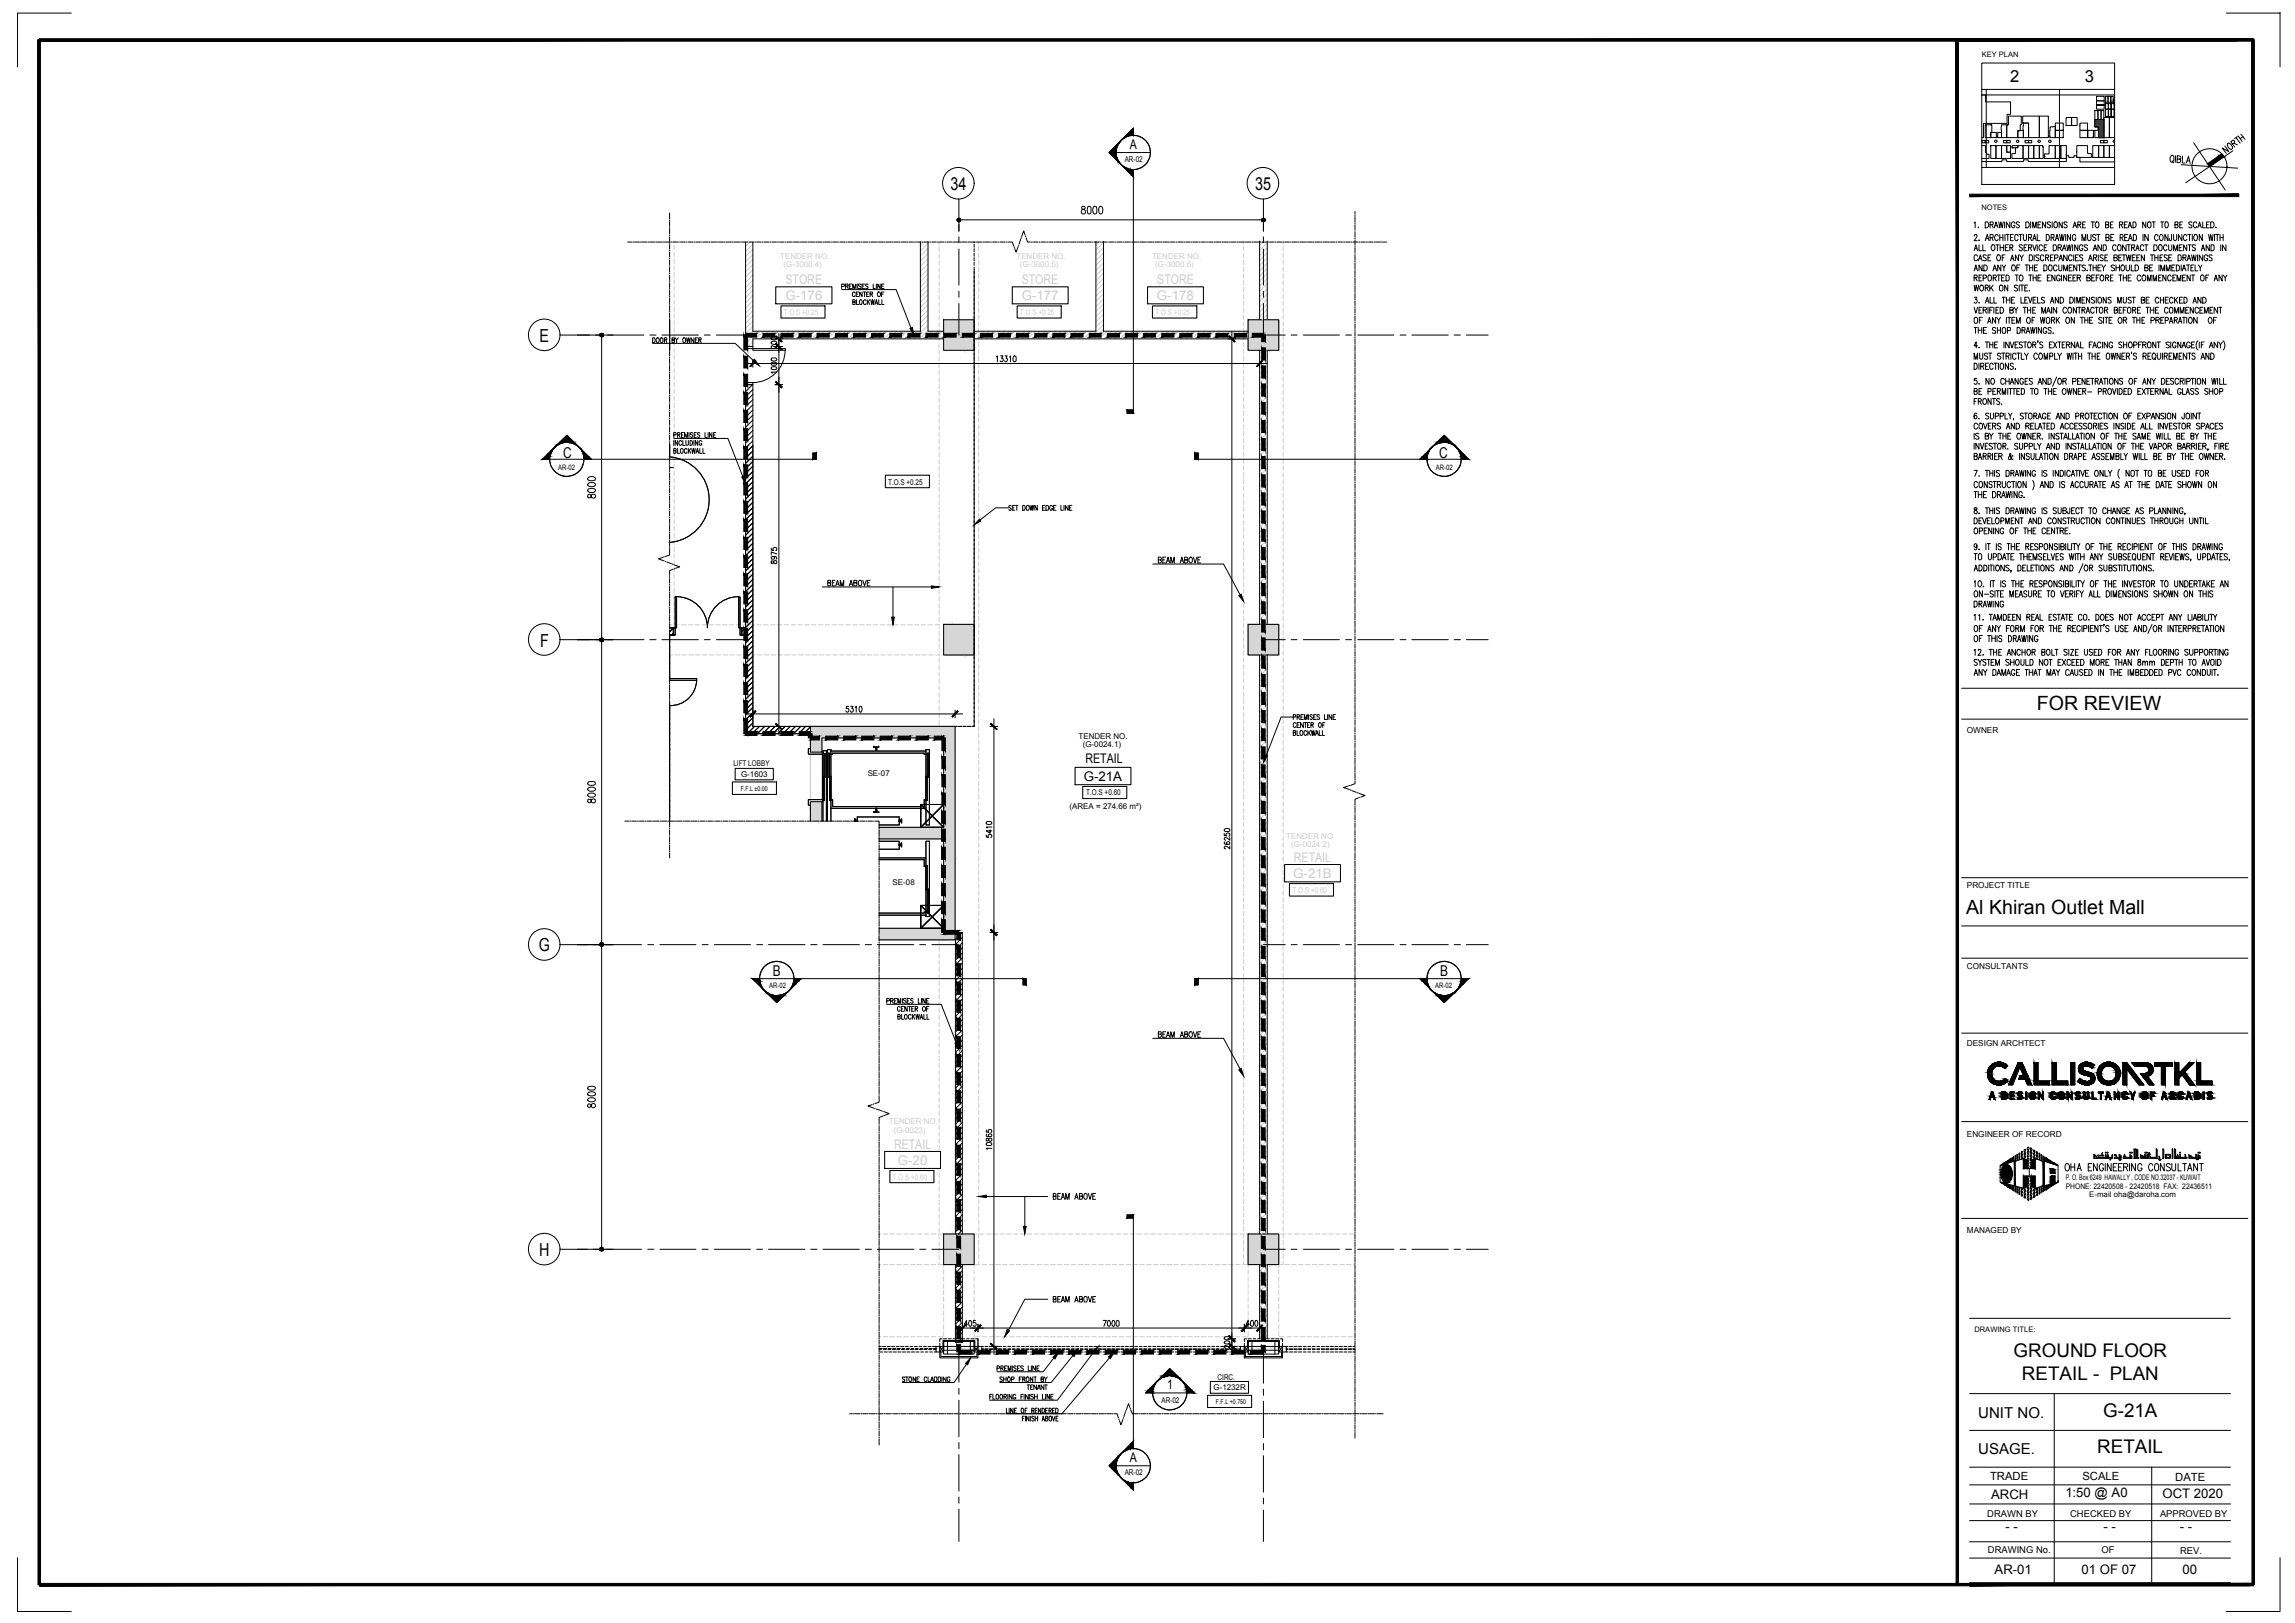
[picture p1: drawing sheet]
<svg xmlns="http://www.w3.org/2000/svg" width="420mm" height="297mm" viewBox="0 0 420 297" stroke-linecap="round" stroke-linejoin="round" font-family="sans-serif">
<defs><g id="words">
<g font-size="3.6">
<text x="372.9" y="130">FOR REVIEW</text>
<text x="360" y="167.2">Al Khiran Outlet Mall</text>
</g>
<g font-size="3.4">
<text x="368.7" y="248.3">GROUND FLOOR</text>
<text x="370.2" y="252.6">RETAIL - PLAN</text>
<text x="385" y="259.2">G-21A</text>
<text x="384" y="266">RETAIL</text>
</g>
<g font-size="3.3">
<text x="174" y="34.8">34</text>
<text x="229.8" y="34.8">35</text>
<text x="98.8" y="62.6">E</text>
<text x="98.9" y="118.3">F</text>
<text x="98.7" y="174.1">G</text>
<text x="98.7" y="229.8">H</text>
</g>
<g font-size="3">
<text x="368" y="15">2</text>
<text x="381.7" y="15">3</text>
</g>
<g font-size="2.8">
<text x="362.2" y="259.4">UNIT NO.</text>
<text x="362.2" y="266.2">USAGE.</text>
</g>
<g font-size="2.7">
<text x="103.1" y="83.9">C</text>
<text x="263.5" y="83.9">C</text>
<text x="141.5" y="178.5">B</text>
<text x="263.7" y="178.5">B</text>
</g>
<g font-size="2.4">
<text x="206.9" y="27.3">A</text>
<text x="198.4" y="142.9">G-21A</text>
<text x="198.7" y="139.7">RETAIL</text>
<text x="213.6" y="254.3">1</text>
<text x="206.9" y="267.6">A</text>
<text x="364.5" y="274.4">ARCH</text>
<text x="378.1" y="273.9">1:50 @ A0</text>
<text x="395.9" y="274.2">OCT 2020</text>
<text x="367.1" y="280.3">- -</text>
<text x="385.1" y="280.2">- -</text>
<text x="399.1" y="280.2">- -</text>
<text x="365.2" y="288">AR-01</text>
<text x="381.1" y="288">01 OF 07</text>
<text x="399.6" y="288">00</text>
</g>
<g font-size="2.4" fill="#ccc">
<text x="143.8" y="52">STORE</text>
<text x="187" y="52">STORE</text>
<text x="211.9" y="52">STORE</text>
<text x="143.8" y="54.9">G-176</text>
<text x="187" y="54.9">G-177</text>
<text x="211.8" y="54.9">G-178</text>
<text x="236.8" y="160.7">G-21B</text>
<text x="236.9" y="157.7">RETAIL</text>
<text x="163.7" y="210.2">RETAIL</text>
<text x="164.4" y="213.2">G-20</text>
</g>
<g font-size="2.1">
<text x="364.3" y="270.9">TRADE</text>
<text x="381.2" y="270.9">SCALE</text>
<text x="398.2" y="271">DATE</text>
</g>
<g font-size="1.7">
<text x="363.8" y="277.7">DRAWN BY</text>
<text x="379" y="277.7">CHECKED BY</text>
<text x="395.4" y="277.7">APPROVED BY</text>
<text x="364" y="284.3">DRAWING No.</text>
<text x="384.7" y="284.3">OF</text>
<text x="399.1" y="284.5">REV.</text>
</g>
<g font-size="1.5">
<text x="205.9" y="29.6">AR-02</text>
<text x="162.6" y="88.8">T.O.S +0.25</text>
<text x="197.5" y="135.2">TENDER NO.</text>
<text x="198.2" y="136.8">(G-0024.1)</text>
<text x="360.1" y="134.1">OWNER</text>
<text x="134.3" y="140.3">LIFT LOBBY</text>
<text x="135.7" y="142.2">G-1603</text>
<text x="158.8" y="142">SE-07</text>
<text x="195.8" y="148.1">(AREA = 274.66 m²)</text>
<text x="198.9" y="145.6">T.O.S +0.60</text>
<text x="163.4" y="162">SE-08</text>
<text x="360.1" y="162.5">PROJECT TITLE</text>
<text x="360.1" y="177.3">CONSULTANTS</text>
<text x="360.1" y="191.4">DESIGN ARCHTECT</text>
<text x="360.1" y="208">ENGINEER OF RECORD</text>
<text x="360.1" y="225.7">MANAGED BY</text>
<text x="212.6" y="256.8">AR-02</text>
<text x="222.2" y="254.4">G-1232R</text>
<text x="222.9" y="252.6">CIRC.</text>
<text x="205.9" y="269.9">AR-02</text>
</g>
<g font-size="1.5" fill="#ccc">
<text x="142.8" y="47.4">TENDER NO.</text>
<text x="186.1" y="47.4">TENDER NO.</text>
<text x="210.9" y="47.4">TENDER NO.</text>
<text x="143.4" y="48.9">(G-3000.4)</text>
<text x="143.5" y="57.6">T.O.S +0.25</text>
<text x="186.7" y="57.6">T.O.S +0.25</text>
<text x="211.6" y="57.6">T.O.S +0.25</text>
<text x="235.5" y="153.5">TENDER NO.</text>
<text x="236.4" y="155">(G-0024.2)</text>
<text x="162.7" y="205.8">TENDER NO.</text>
<text x="163.6" y="207.3">(G-0023)</text>
</g>
<g font-size="1.4">
<text x="362.8" y="10.5">KEY PLAN</text>
<text x="362.7" y="38.4">NOTES</text>
<text x="102.2" y="86.1">AR-02</text>
<text x="262.9" y="86.1">AR-02</text>
<text x="140.8" y="180.8">AR-02</text>
<text x="262.7" y="180.8">AR-02</text>
<text x="378.2" y="215.9">P. O. Box 6249 HAWALLY , CODE NO.32037 - KUWAIT</text>
<text x="378.2" y="217.6">PHONE: 22420508 - 22420518 FAX: 22436511</text>
<text x="382.5" y="219">E-mail oha@daroha.com</text>
<text x="361.5" y="243.8">DRAWING TITLE:</text>
</g>
<g font-size="1.2">
<text x="135.6" y="144.7">F.F.L ±0.00</text>
<text x="222.6" y="256.9">F.F.L +0.750</text>
</g>
</g></defs>
<!-- layer: General Layout mezz|S-280-M_STRUCT_FRAME -->
<g fill="none" stroke="#ccc" stroke-width=".18">
<path d="M123.4 44.3v.1M123.4 44.9v.8M123.4 46.1v.9M123.4 47.4v.8M123.4 48.6v.8M123.4 49.9v.8M123.4 51.2v.8M123.4 52.4v.9M123.4 53.6v.9M123.4 54.9v.8M123.4 56.2v.8M123.4 57.4v.9"/>
<path d="M123.4 58.7v.8M123.4 59.9v.8M171.9 44.2v.6M171.9 45.2v.8M171.9 46.5v.8M171.9 47.7v.9M171.9 49v.8M171.9 50.2v.8M171.9 51.5v.8M171.9 52.7v.9M171.9 54v.8M171.9 55.2v.9"/>
<path d="M171.9 56.5v.8M171.9 57.8v.8M171.9 59v.9M179.2 44.2v.5M179.2 45.1v.9M179.2 46.3v.9M179.2 47.6v.8M179.2 48.9v.8M179.2 50.1v.9M179.2 51.4v.8M179.2 52.6v.8M179.2 53.9v.8"/>
<path d="M179.2 55.1v.9M179.2 56.4v.8M179.2 57.6v.9M179.2 58.9v.8M227.7 44.1v.6M227.7 45.1v.8M227.7 46.3v.9M227.7 47.6v.8M227.7 48.9v.8M227.7 50.1v.9M227.7 51.4v.8M227.7 52.6v.8"/>
<path d="M227.7 53.9v.8M227.7 55.1v.9M227.7 56.4v.8M227.7 57.6v.9M227.7 58.9v.8M234.9 44.1v.6M234.9 45.1v.8M234.9 46.3v.9M234.9 47.6v.8M234.9 48.9v.8M234.9 50.1v.9M234.9 51.4v.8"/>
<path d="M234.9 52.6v.8M234.9 53.9v.8M234.9 55.1v.9M234.9 56.4v.8M234.9 57.6v.9M234.9 58.9v.8M123.4 61.2v.8M123.4 62.5v.8M123.4 63.7v.9M123.4 64.9v.9M123.4 66.2v.8M123.4 67.5v.8"/>
<path d="M123.4 68.7v.9M123.4 70v.8M123.4 71.2v.9M123.4 72.5v.8M123.4 73.7v.9M123.4 75v.8M123.4 76.2v.9M123.4 77.5v.8M123.4 78.8v.8M123.4 80v.8M171.9 60.2v.9M171.9 61.5v.8"/>
<path d="M171.9 62.8v.8M171.9 64.1v.8M171.9 65.3v.8M171.9 66.5v.9M171.9 67.8v.8M171.9 69.1v.8M171.9 70.3v.9M171.9 71.5v.9M171.9 72.8v.8M171.9 74.1v.8M171.9 75.3v.9M171.9 76.6v.8"/>
<path d="M171.9 77.8v.9M171.9 79.1v.8M179.2 60.1v.9M179.2 61.4v.8M179.2 62.7v.8M179.2 63.9v.8M179.2 65.1v.9M179.2 66.4v.8M179.2 67.7v.8M179.2 68.9v.9M179.2 70.2v.8M179.2 71.4v.8"/>
<path d="M179.2 72.7v.8M179.2 74v.8M179.2 75.2v.9M179.2 76.4v.9M179.2 77.7v.8M179.2 79v.8M227.7 60.1v.9M227.7 61.4v.8M227.7 62.7v.8M227.7 63.9v.8M227.7 65.1v.9M227.7 66.4v.8"/>
<path d="M227.7 67.7v.8M227.7 68.9v.9M227.7 70.1v.9M227.7 71.4v.8M227.7 72.7v.8M227.7 74v.8M227.7 75.2v.9M227.7 76.4v.9M227.7 77.7v.8M227.7 79v.8M234.9 60.1v.9M234.9 61.4v.8"/>
<path d="M234.9 62.7v.8M234.9 63.9v.8M234.9 65.1v.9M234.9 66.4v.8M234.9 67.7v.8M234.9 68.9v.9M234.9 70.1v.9M234.9 71.4v.8M234.9 72.7v.8M234.9 74v.8M234.9 75.2v.9M234.9 76.4v.9"/>
<path d="M234.9 77.7v.8M234.9 79v.8M122.6 83.5h.8M123.4 81.3v.8M123.4 82.5v.9M123.4 83.8v.8M123.4 85v.8M123.4 86.3v.8M123.4 87.5v.9M123.4 88.8v.8M123.4 90v.9M123.4 91.3v.8"/>
<path d="M123.4 92.6v.8M123.4 93.8v.9M123.4 95v.9M123.4 96.3v.8M123.4 97.6v.8M123.4 98.8v.9M171.9 80.3v.9M171.9 81.6v.8M171.9 82.8v.9M171.9 84.1v.8M171.9 85.4v.8M171.9 86.6v.8"/>
<path d="M171.9 87.9v.8M171.9 89.1v.9M171.9 90.4v.8M171.9 91.6v.8M171.9 92.9v.8M171.9 94.1v.9M171.9 95.4v.8M171.9 96.6v.9M171.9 97.9v.8M171.9 99.2v.8M179.2 80.2v.9M179.2 81.4v.9"/>
<path d="M179.2 82.7v.8M179.2 84v.8M179.2 85.3v.8M179.2 86.5v.9M179.2 87.7v.9M179.2 89v.8M179.2 90.3v.8M179.2 91.5v.9M179.2 92.8v.8M179.2 94v.8M179.2 95.3v.8M179.2 96.5v.9"/>
<path d="M179.2 97.8v.8M179.2 99v.9M227.7 80.2v.9M227.7 81.4v.9M227.7 82.7v.8M227.7 84v.8M227.7 85.3v.8M227.7 86.5v.9M227.7 87.7v.9M227.7 89v.8M227.7 90.3v.8M227.7 91.5v.9"/>
<path d="M227.7 92.8v.8M227.7 94v.8M227.7 95.3v.8M227.7 96.5v.9M227.7 97.8v.8M227.7 99v.9M234.9 80.2v.9M234.9 81.4v.9M234.9 82.7v.8M234.9 84v.8M234.9 85.3v.8M234.9 86.5v.9"/>
<path d="M234.9 87.7v.9M234.9 89v.8M234.9 90.3v.8M234.9 91.5v.9M234.9 92.8v.8M234.9 94v.8M234.9 95.3v.8M234.9 96.5v.9M234.9 97.8v.8M234.9 99v.9M122.6 114.3h.4M123.2 119.9h-.6v.6"/>
<path d="M123.4 100.1v.8M123.4 101.3v.9M123.4 102.6v.8M123.4 103.9v.8M123.4 105.1v.9M123.4 106.3v.9M123.4 107.6v.8M123.4 108.9v.8M123.4 110.1v.9M123.4 111.4v.8M123.4 112.6v.9M123.4 113.9v.4"/>
<path d="M123.5 114.3h.8M123.6 119.9h.8M124.7 114.3h.9M124.9 119.9h.8M126 114.3h.8M126.1 119.9h.9M127.2 114.3h.9M127.4 119.9h.8M128.5 114.3h.8M128.6 119.9h.8M129.8 114.3h.8M129.9 119.9h.8"/>
<path d="M131 114.3h.9M131.2 119.9h.8M132.2 114.3h.9M132.4 119.9h.9M133.5 114.3h.8M133.6 119.9h.9M134.8 114.3h.8M134.9 119.9h.8M136.1 114.3h.8M136.2 119.9h.8M137.3 114.3h.8M137.4 119.9h.9"/>
<path d="M138.5 114.3h.9M138.7 119.9h.8M139.8 114.3h.8M139.9 119.9h.9M141.1 114.3h.8M141.2 119.9h.8M142.3 114.3h.9M142.5 119.9h.8M143.5 114.3h.9M143.7 119.9h.8M144.8 114.3h.8M144.9 119.9h.9"/>
<path d="M146.1 114.3h.8M146.2 119.9h.8M147.3 114.3h.9M147.5 119.9h.8M148.6 114.3h.8M148.7 119.9h.9M149.8 114.3h.9M150 119.9h.8M151.1 114.3h.8M151.2 119.9h.9M152.3 114.3h.9M152.5 119.9h.8"/>
<path d="M153.6 114.3h.8M153.7 119.9h.9M154.8 114.3h.9M155 119.9h.8M156.1 114.3h.8M156.2 119.9h.9M157.3 114.3h.9M157.5 119.9h.8M158.6 114.3h.8M158.7 119.9h.9M159.9 114.3h.8M160 119.9h.8"/>
<path d="M161.1 114.3h.9M161.3 119.9h.8M162.3 114.3h.9M162.5 119.9h.9M163.6 114.3h.8M163.7 119.9h.9M164.9 114.3h.8M165 119.9h.8M166.2 114.3h.8M166.3 119.9h.8M167.4 114.3h.8M167.5 119.9h.9"/>
<path d="M168.6 114.3h.9M168.8 119.9h.8M169.9 114.3h.8M170 119.9h.9M171.2 114.3h.7M171.3 119.9h.6M171.9 100.4v.9M171.9 101.6v.9M171.9 102.9v.8M171.9 104.2v.8M171.9 105.5v.8M171.9 106.7v.8"/>
<path d="M171.9 107.9v.9M171.9 109.2v.8M171.9 110.5v.8M171.9 111.7v.9M171.9 112.9v.9M171.9 114.2v.8M171.9 115.5v.8M171.9 116.7v.9M171.9 118v.8M171.9 119.2v.9M179.2 100.3v.8M179.2 101.5v.9"/>
<path d="M179.2 102.8v.8M179.2 104.1v.8M179.2 105.3v.9M179.2 106.6v.8M179.2 107.8v.8M179.2 109.1v.8M179.2 110.3v.9M179.2 111.6v.8M179.2 112.8v.8M179.2 114.1v.8M179.2 115.4v.8M179.2 116.6v.9"/>
<path d="M179.2 117.8v.9M179.2 119.1v.8M227.7 100.3v.8M227.7 101.5v.9M227.7 102.8v.8M227.7 104.1v.8M227.7 105.3v.9M227.7 106.5v.9M227.7 107.8v.8M227.7 109.1v.8M227.7 110.3v.9M227.7 111.6v.8"/>
<path d="M227.7 112.8v.8M227.7 114.1v.8M227.7 115.4v.8M227.7 116.6v.9M227.7 117.8v.9M227.7 119.1v.8M234.9 100.3v.8M234.9 101.5v.9M234.9 102.8v.8M234.9 104.1v.8M234.9 105.3v.9M234.9 106.5v.9"/>
<path d="M234.9 107.8v.8M234.9 109.1v.8M234.9 110.3v.9M234.9 111.6v.8M234.9 112.8v.8M234.9 114.1v.8M234.9 115.4v.8M234.9 116.6v.9M234.9 117.8v.9M234.9 119.1v.8M122.6 120.9v.9M122.6 122.2v.8"/>
<path d="M122.6 123.4v.8M122.6 124.7v.8M122.6 126v.8M122.6 127.2v.8M122.6 128.4v.9M122.6 129.7v.8M122.6 131v.8M122.6 132.2v.9M122.6 133.5v.8M122.6 134.7v.9M122.6 136v.8M122.6 137.2v.9"/>
<path d="M122.6 138.5v.8M122.6 139.7v.9M171.9 120.5v.8M171.9 121.8v.8M171.9 123v.8M171.9 124.2v.9M171.9 125.5v.8M171.9 126.8v.8M171.9 128v.8M171.9 129.3v.8M171.9 130.5v.9M171.9 131.8v.8"/>
<path d="M171.9 133v.9M171.9 134.3v.7M179.2 120.4v.8M179.2 121.6v.9M179.2 122.9v.8M179.2 124.1v.8M179.2 125.4v.8M179.2 126.7v.8M179.2 127.9v.9M179.2 129.1v.9M179.2 130.4v.8M179.2 131.7v.8"/>
<path d="M179.2 132.9v.9M179.2 134.2v.8M179.2 135.4v.8M179.2 136.7v.8M179.2 137.9v.9M179.2 139.2v.8M227.7 120.4v.8M227.7 121.6v.9M227.7 122.9v.8M227.7 124.1v.8M227.7 125.4v.8M227.7 126.7v.8"/>
<path d="M227.7 127.9v.9M227.7 129.1v.9M227.7 130.4v.8M227.7 131.7v.8M227.7 132.9v.9M227.7 134.2v.8M227.7 135.4v.8M227.7 136.7v.8M227.7 137.9v.9M227.7 139.2v.8M234.9 120.4v.8M234.9 121.6v.9"/>
<path d="M234.9 122.9v.8M234.9 124.1v.8M234.9 125.4v.8M234.9 126.7v.8M234.9 127.9v.9M234.9 129.1v.9M234.9 130.4v.8M234.9 131.7v.8M234.9 132.9v.9M234.9 134.2v.8M234.9 135.4v.8M234.9 136.7v.8"/>
<path d="M234.9 137.9v.9M234.9 139.2v.8M122.6 141v.8M122.6 142.2v.9M122.6 143.5v.8M122.6 144.8v.8M122.6 146v.9M122.6 147.2v.9M122.6 148.5v.8M122.6 149.8v.5M179.2 140.4v.9M179.2 141.7v.8"/>
<path d="M179.2 143v.8M179.2 144.2v.8M179.2 145.5v.8M179.2 146.7v.9M179.2 148v.8M179.2 149.2v.8M179.2 150.5v.8M179.2 151.7v.9M179.2 153v.8M179.2 154.2v.9M179.2 155.5v.8M179.2 156.8v.8"/>
<path d="M179.2 158v.9M179.2 159.2v.9M227.7 140.4v.9M227.7 141.7v.8M227.7 142.9v.9M227.7 144.2v.8M227.7 145.5v.8M227.7 146.7v.9M227.7 148v.8M227.7 149.2v.8M227.7 150.5v.8M227.7 151.7v.9"/>
<path d="M227.7 153v.8M227.7 154.2v.8M227.7 155.5v.8M227.7 156.8v.8M227.7 158v.9M227.7 159.2v.9M234.9 140.4v.9M234.9 141.7v.8M234.9 142.9v.9M234.9 144.2v.8M234.9 145.5v.8M234.9 146.7v.9"/>
<path d="M234.9 148v.8M234.9 149.2v.8M234.9 150.5v.8M234.9 151.7v.9M234.9 153v.8M234.9 154.2v.8M234.9 155.5v.8M234.9 156.8v.8M234.9 158v.9M234.9 159.2v.9M171.9 169.9v.4M171.9 170.7v.9"/>
<path d="M171.9 172v.8M171.9 173.3v.8M171.9 174.5v.9M171.9 175.7v.9M171.9 177v.8M171.9 178.3v.8M171.9 179.6v.8M179.2 160.5v.8M179.2 161.8v.8M179.2 163v.9M179.2 164.3v.8M179.2 165.5v.8"/>
<path d="M179.2 166.8v.8M179.2 168.1v.8M179.2 169.3v.9M179.2 170.5v.9M179.2 171.8v.8M179.2 173.1v.8M179.2 174.3v.9M179.2 175.6v.8M179.2 176.8v.9M179.2 178.1v.8M179.2 179.4v.8M227.7 160.5v.8"/>
<path d="M227.7 161.8v.8M227.7 163v.9M227.7 164.3v.8M227.7 165.5v.8M227.7 166.8v.8M227.7 168.1v.8M227.7 169.3v.9M227.7 170.5v.9M227.7 171.8v.8M227.7 173.1v.8M227.7 174.3v.9M227.7 175.6v.8"/>
<path d="M227.7 176.8v.9M227.7 178.1v.8M227.7 179.3v.9M234.9 160.5v.8M234.9 161.8v.8M234.9 163v.9M234.9 164.3v.8M234.9 165.5v.8M234.9 166.8v.8M234.9 168.1v.8M234.9 169.3v.9M234.9 170.5v.9"/>
<path d="M234.9 171.8v.8M234.9 173.1v.8M234.9 174.3v.9M234.9 175.6v.8M234.9 176.8v.9M234.9 178.1v.8M234.9 179.3v.9M171.9 180.8v.9M171.9 182v.9M171.9 183.3v.8M171.9 184.6v.8M171.9 185.8v.9"/>
<path d="M171.9 187v.9M171.9 188.3v.8M171.9 189.6v.8M171.9 190.9v.8M171.9 192.1v.8M171.9 193.3v.9M171.9 194.6v.8M171.9 195.9v.8M171.9 197.1v.8M171.9 198.4v.8M171.9 199.6v.8M179.2 180.6v.8"/>
<path d="M179.2 181.8v.9M179.2 183.1v.8M179.2 184.4v.8M179.2 185.6v.8M179.2 186.9v.8M179.2 188.1v.9M179.2 189.4v.8M179.2 190.6v.9M179.2 191.9v.8M179.2 193.1v.9M179.2 194.4v.8M179.2 195.6v.9"/>
<path d="M179.2 196.9v.8M179.2 198.2v.8M179.2 199.4v.9M227.7 180.6v.8M227.7 181.8v.9M227.7 183.1v.8M227.7 184.4v.8M227.7 185.6v.8M227.7 186.9v.8M227.7 188.1v.9M227.7 189.4v.8M227.7 190.6v.8"/>
<path d="M227.7 191.9v.8M227.7 193.1v.9M227.7 194.4v.8M227.7 195.6v.9M227.7 196.9v.8M227.7 198.2v.8M227.7 199.4v.9M234.9 180.6v.8M234.9 181.8v.9M234.9 183.1v.8M234.9 184.4v.8M234.9 185.6v.8"/>
<path d="M234.9 186.9v.8M234.9 188.1v.9M234.9 189.4v.8M234.9 190.6v.8M234.9 191.9v.8M234.9 193.1v.9M234.9 194.4v.8M234.9 195.6v.9M234.9 196.9v.8M234.9 198.2v.8M234.9 199.4v.9M171.9 200.9v.8"/>
<path d="M171.9 202.1v.9M171.9 203.4v.8M171.9 204.6v.9M171.9 205.9v.8M171.9 207.1v.9M171.9 208.4v.8M171.9 209.7v.8M171.9 210.9v.9M171.9 212.1v.9M171.9 213.4v.8M171.9 214.7v.8M171.9 215.9v.9"/>
<path d="M171.9 217.1v.9M171.9 218.4v.8M171.9 219.7v.8M179.2 200.6v.9M179.2 201.9v.8M179.2 203.2v.8M179.2 204.4v.9M179.2 205.7v.8M179.2 206.9v.9M179.2 208.2v.8M179.2 209.5v.8M179.2 210.7v.9"/>
<path d="M179.2 211.9v.9M179.2 213.2v.8M179.2 214.5v.8M179.2 215.8v.8M179.2 217v.8M179.2 218.2v.9M179.2 219.5v.8M227.7 200.6v.9M227.7 201.9v.8M227.7 203.2v.8M227.7 204.4v.9M227.7 205.7v.8"/>
<path d="M227.7 206.9v.9M227.7 208.2v.8M227.7 209.5v.8M227.7 210.7v.9M227.7 211.9v.9M227.7 213.2v.8M227.7 214.5v.8M227.7 215.7v.9M227.7 217v.8M227.7 218.2v.9M227.7 219.5v.8M234.9 200.6v.9"/>
<path d="M234.9 201.9v.8M234.9 203.2v.8M234.9 204.4v.9M234.9 205.7v.8M234.9 206.9v.9M234.9 208.2v.8M234.9 209.5v.8M234.9 210.7v.9M234.9 211.9v.9M234.9 213.2v.8M234.9 214.5v.8M234.9 215.7v.9"/>
<path d="M234.9 217v.8M234.9 218.2v.9M234.9 219.5v.8M160.9 231.4h.4M160.9 225.8h.4M161.7 231.4h.8M161.7 225.8h.8M162.9 231.4h.8M162.9 225.8h.8M164.2 231.4h.8M164.2 225.8h.8M165.5 231.4h.8"/>
<path d="M165.5 225.8h.8M166.7 231.4h.8M166.7 225.8h.8M167.9 231.4h.9M167.9 225.8h.9M169.2 231.4h.8M169.2 225.8h.8M170.5 231.4h.8M170.5 225.8h.8M171.7 231.4h1.1v.5M171.7 225.8h1.1M171.9 221v.8"/>
<path d="M171.9 222.2v.9M171.9 223.4v.9M171.9 224.7v.8M171.9 226v.8M171.9 227.2v.9M171.9 228.5v.8M171.9 229.7v.8M171.9 231v.4M172.8 232.4v.8M172.8 233.7v.8M172.8 234.9v.9M172.8 236.1v.9"/>
<path d="M172.8 237.4v.8M172.8 238.7v.8M172.8 239.9v.9M178.3 232.4v.8M178.3 233.7v.8M178.3 234.9v.9M178.3 236.1v.9M178.3 237.4v.8M178.3 238.7v.8M178.3 239.9v.9M178.3 225.8h.6M179.2 220.8v.8"/>
<path d="M179.2 222v.8M179.2 223.2v.9M179.2 224.5v.8M179.2 225.8v.8M179.2 227v.9M179.2 228.3v.8M179.2 229.5v.9M179.2 230.8v.6M179.3 225.8h.8M179.4 231.4h-1.1v.5M179.8 231.4h.8M180.6 225.8h.8"/>
<path d="M181.1 231.4h.8M181.8 225.8h.9M182.3 231.4h.9M183 225.8h.9M183.6 231.4h.8M184.3 225.8h.8M184.8 231.4h.8M185.6 225.8h.8M186.1 231.4h.8M186.8 225.8h.9M187.3 231.4h.9M188.1 225.8h.8"/>
<path d="M188.6 231.4h.8M189.3 225.8h.9M189.8 231.4h.9M190.6 225.8h.8M191.1 231.4h.8M191.9 225.8h.8M192.3 231.4h.9M193.1 225.8h.8M193.6 231.4h.8M194.3 225.8h.9M194.9 231.4h.8M195.6 225.8h.8"/>
<path d="M196.1 231.4h.8M196.9 225.8h.8M197.4 231.4h.8M198.1 225.8h.8M198.6 231.4h.8M199.4 225.8h.8M199.9 231.4h.8M200.6 225.8h.9M201.1 231.4h.9M201.9 225.8h.8M202.4 231.4h.8M203.1 225.8h.9"/>
<path d="M203.6 231.4h.8M204.4 225.8h.8M204.9 231.4h.8M205.6 225.8h.9M206.2 231.4h.8M206.9 225.8h.8M207.4 231.4h.9M208.1 225.8h.9M208.6 231.4h.9M209.4 225.8h.8M209.9 231.4h.8M210.7 225.8h.8"/>
<path d="M211.2 231.4h.8M211.9 225.8h.9M212.4 231.4h.9M213.1 225.8h.9M213.6 231.4h.9M214.4 225.8h.8M214.9 231.4h.8M215.7 225.8h.8M216.2 231.4h.8M217 225.8h.8M217.5 231.4h.8M218.2 225.8h.8"/>
<path d="M218.7 231.4h.9M219.4 225.8h.9M219.9 231.4h.9M220.7 225.8h.8M221.2 231.4h.8M222 225.8h.8M222.5 231.4h.8M223.2 225.8h.9M223.7 231.4h.9M224.4 225.8h.9M225 231.4h.8M225.7 225.8h.8"/>
<path d="M226.2 231.4h.8M227 225.8h.8M227.5 231.4h1v.5M227.7 220.8v.8M227.7 222v.8M227.7 223.2v.9M227.7 224.5v.8M227.7 225.8v.8M227.7 227v.8M227.7 228.3v.8M227.7 229.5v.9M227.7 230.8v.6"/>
<path d="M228.2 225.8h.9M228.5 232.4v.8M228.5 233.7v.8M228.5 234.9v.9M228.5 236.1v.9M228.5 237.4v.8M228.5 238.7v.8M228.5 239.9v.9M229.5 225.8h.8M230.7 225.8h.9M232 225.8h.8M233.3 225.8h.8"/>
<path d="M234.1 232.4v.8M234.1 233.7v.8M234.1 234.9v.9M234.1 236.1v.9M234.1 237.4v.8M234.1 238.7v.8M234.1 239.9v.9M234.5 225.8h.8M234.8 231.4h-.7v.5M234.9 220.8v.8M234.9 222v.8M234.9 223.2v.9"/>
<path d="M234.9 224.5v.8M234.9 225.8v.8M234.9 227v.8M234.9 228.3v.8M234.9 229.5v.9M234.9 230.8v.6M235.2 231.4h.9M235.7 225.8h.9M236.4 231.4h.9M237 225.8h.8M237.7 231.4h.8M238.3 225.8h.8"/>
<path d="M239 231.4h.8M239.5 225.8h.8M240.3 231.4h.8M240.8 225.8h.8M241.5 231.4h.8M242 225.8h.9M242.7 231.4h.9M243.3 225.8h.8M244 231.4h.8M244.5 225.8h.8M245.3 231.4h.8M245.8 225.8h.8"/>
<path d="M246.5 231.4h.9M247.1 225.8h.8M247.7 231.4h.4M160.9 246.7h.9M160.9 244.6h.4M161.7 244.6h.8M162.2 246.7h.8M162.9 244.6h.8M163.4 246.7h.8M164.2 244.6h.8M164.7 246.7h.8M165.5 244.6h.8"/>
<path d="M165.9 246.7h.9M166.7 244.6h.8M167.2 246.7h.8M167.9 244.6h.9M168.4 246.7h.9M169.2 244.6h.8M169.7 246.7h.8M170.5 244.6h.8M171 246.7h.8M171.7 244.6h1.1M172.2 246.7h.8M172.8 241.2v.8"/>
<path d="M172.8 242.4v.8M172.8 243.7v.8M172.8 245v.8M172.8 246.2v.5M173.5 246.7h.8M174.7 246.7h.8M176 246.7h.8M177.2 246.7h.8M178.3 244.6h1.1M178.3 241.2v.8M178.3 242.4v.8M178.3 243.7v.8"/>
<path d="M178.3 245v.8M178.3 246.2v.5M178.5 246.7h.8M179.7 246.7h.9M179.8 244.6h.8M181 246.7h.8M181.1 244.6h.8M182.2 246.7h.8M182.3 244.6h.9M183.5 246.7h.8M183.6 244.6h.8M184.8 246.7h.8"/>
<path d="M184.8 244.6h.8M186 246.7h.9M186.1 244.6h.8M187.2 246.7h.9M187.3 244.6h.9M188.5 246.7h.8M188.6 244.6h.8M189.8 246.7h.8M189.8 244.6h.9M191 246.7h.9M191.1 244.6h.8M192.2 246.7h.9"/>
<path d="M192.3 244.6h.9M193.5 246.7h.8M193.6 244.6h.8M194.8 246.7h.8M194.9 244.6h.8M196.1 246.7h.8M196.1 244.6h.8M197.3 246.7h.9M197.4 244.6h.8M198.5 246.7h.9M198.6 244.6h.8M199.8 246.7h.8"/>
<path d="M199.9 244.6h.8M201.1 246.7h.8M201.1 244.6h.9M202.3 246.7h.9M202.4 244.6h.8M203.6 246.7h.8M203.6 244.6h.8M204.8 246.7h.8M204.9 244.6h.8M206.1 246.7h.8M206.2 244.6h.8M207.3 246.7h.9"/>
<path d="M207.4 244.6h.9M208.6 246.7h.8M208.6 244.6h.9M209.8 246.7h.9M209.9 244.6h.8M211.1 246.7h.8M211.2 244.6h.8M212.3 246.7h.9M212.4 244.6h.9M213.6 246.7h.8M213.6 244.6h.9M214.9 246.7h.8"/>
<path d="M214.9 244.6h.8M216.1 246.7h.9M216.2 244.6h.8M217.4 246.7h.8M217.5 244.6h.8M218.6 246.7h.8M218.7 244.6h.9M219.9 246.7h.8M219.9 244.6h.9M221.1 246.7h.9M221.2 244.6h.8M222.4 246.7h.8"/>
<path d="M222.5 244.6h.8M223.6 246.7h.8M223.7 244.6h.9M224.9 246.7h.8M225 244.6h.8M226.2 246.7h.8M226.2 244.6h.8M227.4 246.7h.9M227.5 244.6h1M228.5 241.2v.8M228.5 242.4v.8M228.5 243.7v.8"/>
<path d="M228.5 245v.8M228.5 246.2v.5M228.6 246.7h.9M229.9 246.7h.8M231.2 246.7h.8M232.4 246.7h.9M233.7 246.7h.8M234.1 244.6h1M234.1 241.2v.8M234.1 242.4v.8M234.1 243.7v.8M234.1 245v.8"/>
<path d="M234.1 246.2v.5M234.9 246.7h.8M235.6 244.6h.8M236.2 246.7h.8M236.8 244.6h.9M237.5 246.7h.8M238.1 244.6h.8M238.7 246.7h.9M239.3 244.6h.8M239.9 246.7h.9M240.6 244.6h.8M241.2 246.7h.8"/>
<path d="M241.8 244.6h.9M242.5 246.7h.8M243.1 244.6h.8M243.7 246.7h.9M244.3 244.6h.8M245 246.7h.8M245.6 244.6h.8M246.2 246.7h.9M246.9 244.6h.8M247.5 246.7h.6"/>
</g>
<!-- layer: General Layout mezz|S-280-MH_COLUMN -->
<g fill="none" stroke="#ccc" stroke-width=".18">
<path d="M178.3 59.2v.5M172.8 64.1h.3M173.5 64.1h.5M174.4 64.1h.5M175.2 64.1h.6M176.1 64.1h.5M177 64.1h.4M178.3 60.1v.5M178.3 60.9v.5M178.3 61.8v.5M178.3 62.7v.5M178.3 63.5v.6"/>
<path d="M172.8 119.9h.3M173.5 119.9h.5M174.4 119.9h.5M175.2 119.9h.6M176.1 119.9h.5M177 119.9h.4M178.3 114.9v.6M178.3 115.9v.5M178.3 116.7v.6M178.3 117.6v.5M178.3 118.5v.5M178.3 119.4v.5"/>
<path d="M228.5 119.9h.5M229.3 119.9h.5M230.2 119.9h.5M231 119.9h.6M231.9 119.9h.5M232.8 119.9h.3M234.1 114.9v.6M234.1 115.9v.5M234.1 116.7v.6M234.1 117.6v.5M234.1 118.5v.5M234.1 119.4v.5"/>
</g>
<!-- layer: General Layout mezz|A-200-MH_WALL -->
<path d="M172.8 151.4v.5M172.8 152.2v.6M172.8 153.1v.4" fill="none" stroke="#ccc" stroke-width=".18"/>
<!-- layer: General Layout mezz|A-200-M_WALL_EXT -->
<path d="M122.6 81.4h.1v2.1h-.1M148.4 137.6h2.1v9.8h-2.1zM148.4 150.3v-17.4h26.5v39.1h-14M150.5 150.3v-15.3h22.3v16.4h-11.9M160.9 153.5h11.9v16.4h-11.9" fill="none" stroke="#ccc" stroke-width=".18"/>
<!-- layer: General Layout mezz|S-280-M_COLUMN -->
<path d="M172.8 58.5h5.5v5.6h-5.5zM228.5 58.5h5.6v5.6h-5.6zM172.8 114.3h5.5v5.6h-5.5zM228.5 114.3h5.6v5.6h-5.6zM172.8 225.8h5.5v5.6h-5.5zM228.5 225.8h5.6v5.6h-5.6z" fill="none" stroke="#ccc" stroke-width=".18"/>
<!-- layer: 01_GROUND FLOOR PLAN|ae-00-col-gf-x$0$A-COL -->
<path d="M122.6 58.5v5.6M172.8 58.5h5.5v5.6h-5.5zM228.5 58.5h5.6v5.6h-5.6zM172.8 114.3h5.5v5.6h-5.5zM228.5 114.3h5.6v5.6h-5.6zM172.8 225.8h5.5v5.6h-5.5zM228.5 225.8h5.6v5.6h-5.6z" fill="none" stroke="#000" stroke-width=".18"/>
<!-- layer: 01_GROUND FLOOR PLAN|ae-00-col-gf-x$0$A-COL-HATCH -->
<path d="M122.6 58.5v5.6v-5.6M122.6 64.1h.1" fill="none" stroke="#d6d6d6" stroke-width=".18"/>
<g fill="#d6d6d6" stroke="#d6d6d6" stroke-width=".18">
<path d="M174.5 58.5h3.8v5.6z"/>
<path d="M174.5 58.5l3.8 5.6h-1.8z"/>
<path d="M230.3 58.5h3.8v5.6z"/>
<path d="M230.3 58.5l3.8 5.6h-1.8z"/>
<path d="M230.3 114.3h3.8v5.6z"/>
<path d="M230.3 114.3l3.8 5.6h-1.8z"/>
<path d="M174.5 114.3h3.8v5.6z"/>
<path d="M174.5 114.3l3.8 5.6h-1.8z"/>
<path d="M174.5 225.8h3.8v5.6z"/>
<path d="M174.5 225.8l3.8 5.6h-1.8z"/>
<path d="M230.3 225.8h3.8v5.6z"/>
<path d="M230.3 225.8l3.8 5.6h-1.8z"/>
<path d="M172.8 58.5l3.7 5.6-2-5.6zM172.8 58.5l3.7 5.6h-3.7z"/>
<path d="M228.5 58.5l3.8 5.6-2-5.6zM228.5 58.5l3.8 5.6h-3.8z"/>
<path d="M228.5 114.3l3.8 5.6-2-5.6zM228.5 114.3l3.8 5.6h-3.8z"/>
<path d="M172.8 114.3l3.7 5.6-2-5.6zM172.8 114.3l3.7 5.6h-3.7z"/>
<path d="M172.8 225.8l3.7 5.6-2-5.6zM172.8 225.8l3.7 5.6h-3.7z"/>
<path d="M228.5 225.8l3.8 5.6-2-5.6zM228.5 225.8l3.8 5.6h-3.8z"/>
<path d="M228.5 58.5l3.8 5.6-2-5.6zM228.5 58.5l3.8 5.6h-3.8z"/>
<path d="M172.8 58.5l3.7 5.6-2-5.6zM172.8 58.5l3.7 5.6h-3.7z"/>
<path d="M172.8 114.3l3.7 5.6-2-5.6zM172.8 114.3l3.7 5.6h-3.7z"/>
<path d="M228.5 114.3l3.8 5.6-2-5.6zM228.5 114.3l3.8 5.6h-3.8z"/>
<path d="M172.8 225.8l3.7 5.6-2-5.6zM172.8 225.8l3.7 5.6h-3.7z"/>
<path d="M228.5 225.8l3.8 5.6-2-5.6zM228.5 225.8l3.8 5.6h-3.8z"/>
</g>
<!-- layer: 01_GROUND FLOOR PLAN|ae-00-col-gf-x$0$A-CON_WALL -->
<path d="M122.6 81.4v2.1M148.4 150.3v-3.6h2.1v3.6M160.9 151.4h11.9v-16.4h-22.3v2.6h-2.1v-4.7h26.5v39.1h-14M160.9 153.5h11.9v16.4h-11.9" fill="none" stroke="#000" stroke-width=".18"/>
<!-- layer: 01_GROUND FLOOR PLAN|ae-00-col-gf-x$0$A-CON-WALL-HATCH -->
<path d="M122.6 81.4v2.1v-2.1M122.6 83.5h.1" fill="none" stroke="#d6d6d6" stroke-width=".18"/>
<g fill="#d6d6d6" stroke="#d6d6d6" stroke-width=".18">
<path d="M171.4 132.9h3.5v5.3z"/>
<path d="M148.4 132.9l2.1 3.2v1.5z"/>
<path d="M148.4 146.7h2.1v3.1z"/>
<path d="M160.9 151.4h10.5l-10.5 1.2z"/>
<path d="M160.9 169.9h11.9l-11.9 1.2z"/>
<path d="M172.8 135l2.1 19.5v-16.3zM172.8 135l2.1 19.5-2.1-3.1z"/>
<path d="M161.6 135h11.2l-1.4-2.1zM160.2 132.9h11.2l-9.8 2.1z"/>
<path d="M172.8 151.4l2.1 5.2v-2.1zM171.4 151.4h1.4l2.1 5.2z"/>
<path d="M150.5 135h11.1l-1.4-2.1zM149 132.9h11.2l-9.7 2.1z"/>
<path d="M172.8 153.5l2.1 18.5v-15.4zM172.8 153.5l2.1 18.5-2.1-3.1z"/>
<path d="M149 132.9l1.5 3.2v-1.1zM148.4 132.9h.6l1.5 3.2z"/>
<path d="M172.8 168.9l1.4 3.1h.7zM172.8 168.9l1.4 3.1-1.4-2.1z"/>
<path d="M148.4 132.9v1.7l2.1 3zM148.4 134.6l2.1 3h-2.1z"/>
<path d="M160.9 152.6l11.9 .9h-11.9zM160.9 152.6l11.9 .9-1.4-2.1z"/>
<path d="M148.4 146.7l1.6 3.6h-.3zM148.4 146.7v1.6l1.3 2z"/>
<path d="M150 150.3l.5-.5v.5zM148.4 146.7l1.6 3.6 .5-.5z"/>
<path d="M148.4 148.3l.7 2h-.7zM148.4 148.3l.7 2h.6z"/>
<path d="M160.9 171.1l13.3 .9h-13.3zM160.9 171.1l13.3 .9-1.4-2.1z"/>
<path d="M172.8 135l2.1 19.5v-16.3zM172.8 135l2.1 19.5-2.1-3.1z"/>
<path d="M161.6 135h11.2l-1.4-2.1zM160.2 132.9h11.2l-9.8 2.1z"/>
<path d="M172.8 151.4l2.1 5.2v-2.1zM171.4 151.4h1.4l2.1 5.2z"/>
<path d="M150.5 135h11.1l-1.4-2.1zM149 132.9h11.2l-9.7 2.1z"/>
<path d="M172.8 153.5l2.1 18.5v-15.4zM172.8 153.5l2.1 18.5-2.1-3.1z"/>
<path d="M149 132.9l1.5 3.2v-1.1zM148.4 132.9h.6l1.5 3.2z"/>
<path d="M172.8 168.9l1.4 3.1h.7zM172.8 168.9l1.4 3.1-1.4-2.1z"/>
<path d="M148.4 132.9v1.7l2.1 3zM148.4 134.6l2.1 3h-2.1z"/>
<path d="M160.9 152.6l11.9 .9h-11.9zM160.9 152.6l11.9 .9-1.4-2.1z"/>
<path d="M148.4 146.7l1.6 3.6h-.3zM148.4 146.7v1.6l1.3 2z"/>
<path d="M150 150.3l.5-.5v.5zM148.4 146.7l1.6 3.6 .5-.5z"/>
<path d="M148.4 148.3l.7 2h-.7zM148.4 148.3l.7 2h.6z"/>
<path d="M160.9 171.1l13.3 .9h-13.3zM160.9 171.1l13.3 .9-1.4-2.1z"/>
</g>
<!-- layer: 01_GROUND FLOOR PLAN|ae-00-gf-st-x$0$A-DOOR -->
<path d="M122.5 83.6a7.8 7.8 0 0 1 7.3 7.9 7.8 7.8 0 0 1-7.3 7.8" fill="none" stroke="#000" stroke-width=".18"/>
<!-- layer: 01_GROUND FLOOR PLAN|ae-00-Elevator-gf-x$0$A-EQPM-SPCL -->
<g fill="none" stroke="#000" stroke-width=".18">
<path d="M148.4 137h-.4v1h2.7v-.4h-.2M151 137.9h.2v4.4h-.2zM151.5 137.8h.4v.2h.5v-.2h16.8v.2h.6v-.2h.4M152.1 137.5h17.4M160 136.8h.1M160 136.8h.4M160 136.8h.9M160.4 136.8h.1M160.4 137h.1M160.4 137.3h.1M160.4 136.8v.5M160.4 136.8v.2"/>
<path d="M160.5 136.8h.1M160.5 137h.1M160.5 137.3h.1M160.5 137v.3M160.8 136.8h.1M160.8 136.8h-.3M160.9 136.8h.1M169.5 137.2h.7v13.8h-.7zM169.8 137.9h.2v4.3h-.2zM150.5 146.7h.2v-.4h-2.7v1.1h.4M150.7 142.1h.2v4.4h-.2M150.7 150.3v-12.9h.6v12.9"/>
<path d="M151.5 150.3v-13.1h.6v13.1M151.9 146.5h.2h-.2M151.9 142.2h-.3v-4.3h.3v8.6M151.9 142.1h.2M152.1 146.3h.3v1.3h16.8v-1.3h.3M152.1 147.9h17.4M156.5 150h.1M156.5 150.3h.1M156.5 150v.3M156.6 150v.2M156.6 150.2h.1M156.6 150.2h.3"/>
<path d="M156.7 150.2h.1M156.9 150.3h.1M156.9 150.2h.1M156.9 150.3v-.8h7.7v1.5h-3.7M160 148.7h.1M160 148.6h.4M160 148.7h.9M160.4 148.6h.1M160.4 148.4h.1M160.4 148.1h.1M160.4 148.1v.3M160.4 148.4v.2"/>
<path d="M160.5 148.6h.1M160.5 148.4h.1M160.5 148.1h.1M160.5 148.1v.3M160.5 148.6h.3M160.8 148.7h.1M160.9 148.7h.1M160.9 154h3.7v1.4h-3.7M160.9 157.3h8.3v1.3h.3M160.9 157h8.6M164.6 150.2h.1M164.6 150.3h.1"/>
<path d="M164.6 154.7h.1M164.6 154.6h.1M164.6 154.6v.1M164.6 150.2h.3M164.6 154.6l.3 .1M164.6 154.7h.3M164.9 150.2h.1M164.9 150.3h.1M164.9 154.7h.1M164.9 154.6h.1M164.9 150.3h-.3M164.9 150.3l.1 .2"/>
<path d="M164.9 154.7l.1 .2M165 150h.1M165 150.5h.1M165 154.9h.1M165 154.4h.1M165 150l-.1 .2M165 150v.6M165 154.3v.7M165 154.4l-.1 .2M169.5 154h.7v13.7h-.7zM169.5 146.5v-4.4h.3v4.4M169.5 158.5v4.4h.3v-4.4"/>
<path d="M169.8 146.5h-.3h.3M169.8 158.5h-.3h.3M160.9 167.1h8.3v-.2h.6v.2h.4M160.9 167.5h8.6M169.8 162.7h.2v4.3h-.2z"/>
</g>
<!-- layer: 01_GROUND FLOOR PLAN|ae-00-col-gf-x$0$A-WA-HATCH -->
<g fill="none" stroke="#000" stroke-width=".18">
<path d="M136.8 70.4l-.3 .3M137.8 70.4l-1.3 1.3M137.8 71.3l-1.3 1.3M137.8 72.2l-1.3 1.3M137.8 73.1l-1.3 1.4M137.8 74.1l-1.3 1.3M137.8 75l-1.3 1.4M137.8 76l-1.3 1.3M137.8 76.9l-1.3 1.3M137.8 77.8l-1.3 1.4M137.8 78.8l-1.3 1.3M137.8 79.7l-1.3 1.4"/>
<path d="M137.8 80.7l-1.3 1.3 .6-.6M137.8 81.6l-1.3 1.3M137.8 82.5l-1.3 1.4M137.8 83.5l-1.3 1.3M137.8 84.4l-1.3 1.4M137.8 85.3l-1.3 1.4M137.8 86.3l-1.3 1.3M137.8 87.2l-1.3 1.4M137.8 88.2l-1.3 1.3M137.8 89.1l-1.3 1.3M137.8 90l-1.3 1.4M137.8 91l-1.3 1.3"/>
<path d="M137.8 91.9l-1.3 1.4M137.8 92.9l-1.3 1.3M137.8 93.8l-1.3 1.3M137.8 94.7l-1.3 1.4M137.8 95.7l-1.3 1.3M137.8 96.6l-1.3 1.4M137.8 97.6l-1.3 1.3M137.8 98.5l-1.3 1.3M137.8 99.4l-1.3 1.4M122.6 116.2h.1M122.6 116.6h.1M122.6 117.5h.1"/>
<path d="M122.6 118.5h.1M122.6 119.4h.1M123.3 114.9l-.7 .7M123.3 115.9l-.4 .3M136.4 114.9l-.6 .6M137.8 100.4l-1.3 1.3M137.8 101.3l-1.3 1.4M137.8 102.3l-1.3 1.2M137.8 103.2l-1.3 1.3M137.8 104.1l-1.3 1.4M137.8 105.1l-1.3 1.3M137.8 106l-1.3 1.4"/>
<path d="M137.8 107l-1.3 1.2M137.8 107.9l-1.3 1.3M137.8 108.8l-1.3 1.4M137.8 109.8l-1.3 1.3M137.8 110.7l-1.3 1.4M137.8 111.6l-1.3 1.3M137.8 112.6l-1.3 1.3M137.8 113.5l-1.3 1.4M137.8 114.5l-1.7 1.7M137.8 115.4l-1.3 1.3M137.8 116.3l-1.3 1.3M137.8 117.3l-1.3 1.3"/>
<path d="M137.8 118.2l-1.3 1.3M137.8 119.2l-1.3 1.3M122.6 120.3h.1M122.6 121.3h.1M122.6 122.2h.1M122.6 123.2h.1M122.6 129.7h.1M122.6 130.7h.1M122.6 131.6h.1M122.6 132.6h.1M122.6 133.5h.1M122.6 134.4h.1"/>
<path d="M122.6 135.4h.1M122.6 136.3h.1M122.6 137.3h.1M122.6 138.2h.1M122.6 139.1h.1M137.8 120.1l-1.3 1.3M137.8 121l-1.3 1.3M137.8 122l-1.3 1.3M137.8 122.9l-1.3 1.3M137.8 123.9l-1.3 1.3M137.8 124.8l-1.3 1.3M137.8 125.7l-1.3 1.3"/>
<path d="M137.8 126.7l-1.3 1.3M137.8 127.6l-1.3 1.3M137.8 128.6l-1.3 1.3M137.8 129.5l-1.3 1.3M137.8 130.4l-1.3 1.3M137.8 131.4l-1.3 1.3M137.8 132.3l-1.3 1.3M138.1 132.9l-1.3 1.4M139 132.9l-1.3 1.4M140 132.9l-1.3 1.4M140.9 132.9l-1.3 1.4M141.9 132.9l-1.3 1.4"/>
<path d="M142.8 132.9l-1.3 1.4M143.7 132.9l-1.3 1.4M144.7 132.9l-1.3 1.4M145.6 132.9l-1.3 1.4M146.6 132.9l-1.3 1.4M147.5 132.9l-1.3 1.4M148.4 133l-1.3 1.3M148.4 134l-.3 .3M122.6 140.1h.1M122.6 141h.1M122.6 141.9h.1M122.6 142.9h.1"/>
<path d="M122.6 143.8h.1M122.6 144.8h.1M122.6 145.7h.1M122.6 146.6h.1M122.6 147.6h.1M122.6 148.5h.1M122.6 149.5h.1"/>
</g>
<!-- layer: 01_GROUND FLOOR PLAN|ae-00-col-gf-x$0$A-WALL_INT -->
<path d="M122.6 116.2h.8h-.8v7.7zM122.6 114.9h.8M123.3 114.9v1.3M122.6 123.9h.1M122.6 129.5h.1M122.6 129.5v20.8M148.4 132.9h-10.6v-62.5h-1.3v44.5h-.7v1.3h.7v18.1h11.9" fill="none" stroke="#000" stroke-width=".18"/>
<!-- layer: 01_GROUND FLOOR PLAN|ae-00-col-gf-x$0$A-DOOR -->
<path d="M123.3 114.9h.3v1.3h-.3zM123.6 109.3h.3v5.6h-.3zM123.8 109.2a5.7 5.7 0 0 1 5.7 5.7 5.7 5.7 0 0 1 5.7-5.7M135.2 109.3h.3v5.6h-.3zM135.5 114.9h.3v1.3h-.3zM122.6 124.2h4.9v.3h-4.9zM122.6 124.2h.1M122.6 129.1h.1M122.6 123.9v.3M122.6 129.1v.4M127.5 124.4a4.8 4.8 0 0 1-4.9 4.7" fill="none" stroke="#000" stroke-width=".18"/>
<!-- layer: 01_GROUND FLOOR PLAN|ae-00-col-gf-x$0$A-PLUM-FIXT -->
<path d="M168.6 147.2l4.2 4.2v-4.2M172.8 147.2h-4.2v4.2h4.2M172.8 147.2l-4.2 4.2M168.6 165.7l4.2 4.2v-4.2M172.8 165.7h-4.2v4.2h4.2M172.8 165.7l-4.2 4.2" fill="none" stroke="#000" stroke-width=".18"/>
<!-- layer: 01_GROUND FLOOR PLAN|A-WA-HATCH -->
<g fill="none" stroke="#000" stroke-width=".18">
<path d="M175.2 170.7l-.3 .3M176.2 170.7l-1.3 1.2M176.2 171.6l-1.3 1.3M176.2 172.5l-1.3 1.3M176.2 173.5l-1.3 1.3M176.2 174.4l-1.3 1.3M176.2 175.3l-1.3 1.3M176.2 176.3l-1.3 1.3M176.2 177.2l-1.3 1.3M176.2 178.2l-1.3 1.3M176.2 179.1l-1.3 1.3M176.2 180l-1.3 1.3"/>
<path d="M176.2 181l-1.3 1.3M176.2 181.9l-1.3 1.3M176.2 182.9l-1.3 1.3M176.2 183.8l-1.3 1.3M176.2 184.7l-1.3 1.3M176.2 185.7l-1.3 1.3M176.2 186.6l-1.3 1.3M176.2 187.6l-1.3 1.3M176.2 188.5l-1.3 1.3M176.2 189.4l-1.3 1.3M176.2 190.4l-1.3 1.3M176.2 191.3l-1.3 1.3"/>
<path d="M176.2 192.3l-1.3 1.3M176.2 193.1l-1.3 1.4M176.2 194.1l-1.3 1.3M176.2 195.1l-1.3 1.3M176.2 196l-1.3 1.3M176.2 197l-1.3 1.2M176.2 197.8l-1.3 1.4M176.2 198.8l-1.3 1.3M176.2 199.7l-1.3 1.4M176.2 200.7l-1.3 1.3M176.2 201.7l-1.3 1.2M176.2 202.5l-1.3 1.4"/>
<path d="M176.2 203.5l-1.3 1.3M176.2 204.4l-1.3 1.4M176.2 205.4l-1.3 1.3M176.2 206.3l-1.3 1.3M176.2 207.2l-1.3 1.4M176.2 208.2l-1.3 1.3M176.2 209.1l-1.3 1.4M176.2 210.1l-1.3 1.3M176.2 211l-1.3 1.3M176.2 211.9l-1.3 1.4M176.2 212.9l-1.3 1.3M176.2 213.8l-1.3 1.4"/>
<path d="M176.2 214.8l-1.3 1.3M176.2 215.7l-1.3 1.3M176.2 216.6l-1.3 1.4M176.2 217.6l-1.3 1.3M176.2 218.5l-1.3 1.4M176.2 219.4l-1.3 1.4M175.5 231.4l-.6 .7M176.2 220.4l-1.3 1.3M176.2 221.3l-1.3 1.4M176.2 222.3l-1.3 1.3M176.2 223.2l-1.3 1.3M176.2 224.1l-1.3 1.4"/>
<path d="M176.2 225.1l-.7 .7M176.2 231.7l-1.3 1.3M176.2 232.6l-1.3 1.3M176.2 233.5l-1.3 1.4M176.2 234.5l-1.3 1.3M176.2 235.4l-1.3 1.4M176.2 236.4l-1.3 1.3M176.2 237.3l-1.3 1.3M176.2 238.2l-1.3 1.4M176.2 239.2l-1.3 1.3M176.2 240.1l-1.3 1.4M176.2 241.1l-1.3 1.3"/>
<path d="M176.2 242l-1.3 1.3M176.2 242.9l-1.3 1.4M176.2 243.9l-1.3 1.3M176.2 244.8l-.9 .9"/>
</g>
<!-- layer: 01_GROUND FLOOR PLAN|A-HIDDEN -->
<g fill="none" stroke="#000" stroke-width=".18">
<path d="M178.3 44.2v.2M178.3 44.7v.6M178.3 45.5v.6M178.3 46.3v.6M178.3 47.2v.5M178.3 48v.6M178.3 48.9v.5M178.3 49.7v.5M178.3 50.5v.5M178.3 51.4v.5M178.3 52.2v.5M178.3 53v.6"/>
<path d="M178.3 53.8v.6M178.3 54.7v.5M178.3 55.5v.5M178.3 56.3v.6M178.3 57.1v.6M178.3 58v.5M178.3 58.8v.6M178.3 59.6v.6M178.3 60.4v.6M178.3 61.3v.5M178.3 62.1v.6M178.3 63v.5"/>
<path d="M178.3 63.8v.5M178.3 64.6v.6M178.3 65.4v.6M178.3 66.3v.5M178.3 67.1v.6M178.3 67.9v.6M178.3 68.7v.6M178.3 69.6v.5M178.3 70.4v.6M178.3 71.2v.6M178.3 72.1v.5M178.3 72.9v.5"/>
<path d="M178.3 73.8v.5M178.3 74.6v.5M178.3 75.4v.5M178.3 76.2v.6M178.3 77.1v.5M178.3 77.9v.6M178.3 78.7v.6M178.3 79.5v.6M178.3 80.4v.5M178.3 81.2v.6M178.3 82v.6M178.3 82.8v.6"/>
<path d="M178.3 83.7v.5M178.3 84.5v.6M178.3 85.4v.5M178.3 86.2v.5M178.3 87v.5M178.3 87.9v.5M178.3 88.7v.6M178.3 89.5v.6M178.3 90.3v.6M178.3 91.2v.5M178.3 92v.6M178.3 92.8v.6"/>
<path d="M178.3 93.6v.6M178.3 94.5v.5M178.3 95.3v.6M178.3 96.1v.6M178.3 97v.5M178.3 97.8v.5M178.3 98.7v.5M178.3 99.5v.5M178.3 100.3v.6M178.3 101.1v.6M178.3 102v.5M178.3 102.8v.6"/>
<path d="M178.3 103.6v.6M178.3 104.4v.6M178.3 105.3v.5M178.3 106.1v.6M178.3 106.9v.6M178.3 107.7v.6M178.3 108.6v.5M178.3 109.5v.5M178.3 110.3v.5M178.3 111.1v.5M178.3 111.9v.6M178.3 112.8v.5"/>
<path d="M178.3 113.6v.6M178.3 114.4v.6M178.3 115.2v.6M178.3 116.1v.5M178.3 116.9v.6M178.3 117.7v.6M178.3 118.5v.6M178.3 119.4v.5M174.9 132.9h.3M175.5 132.9h.6M176.3 132.9h.6M177.1 132.9h.6"/>
<path d="M178.3 120.2v.6M178.3 121.1v.5M178.3 121.9v.5M178.3 122.7v.5M178.3 123.5v.6M178.3 124.4v.5M178.3 125.2v.6M178.3 126v.6M178.3 126.9v.5M178.3 127.7v.5M178.3 128.5v.6M178.3 129.3v.6"/>
<path d="M178.3 130.2v.5M178.3 131v.6M178.3 131.8v.6M178.3 132.7v.2h-.3"/>
</g>
<!-- layer: 01_GROUND FLOOR PLAN|A-WALL_INT -->
<path d="M174.9 170.7h1.3v55.1M174.9 172v53.8M174.9 231.4v14.3h1.3v-14.3" fill="none" stroke="#000" stroke-width=".18"/>
<!-- layer: 01_GROUND FLOOR PLAN|AE-00-GF PLAN-ISK-X$0$A-Stone-Cladding -->
<path d="M172.1 247.4v1.1h6.9v-1.1M172.2 247.4v.9h6.7v-.9M227.8 248.5h.1M227.8 247.4l.1 1.1h6.8l.1-1.1M228 247.4v.9h6.6v-.9M228 248.3l-.1 .1M234.6 248.3l.1 .1" fill="none" stroke="#000" stroke-width=".18"/>
<!-- layer: 01_GROUND FLOOR PLAN|AE-00-GF PLAN-ISK-X$0$A-Steel Frame -->
<path d="M172.8 245.5h5.5v2.3h-5.5zM172.8 246.4h5.5M172.8 247.1h5.5M173.5 245.5v2.3M177.6 245.5v2.3M228.5 245.5h5.6v2.3h-5.6zM228.5 246.4h5.6M228.5 247.1h5.6M229.2 245.5v2.3M233.4 245.5v2.3" fill="none" stroke="#000" stroke-width=".18"/>
<!-- layer: 01_GROUND FLOOR PLAN|AE-00-GF PLAN-ISK-X$0$A-GLZ-HID -->
<path d="M172.1 246.4h.7v1h-.7v-1l.7 1M172.8 246.4l-.7 1M178.3 246.4l.7 1M179 246.4h-.7v1h.7v-1l-.7 1M227.8 246.4h.7v1h-.7v-1l.7 1M228.5 246.4l-.7 1M234.1 246.4l.7 1M234.8 246.4h-.7v1h.7v-1l-.7 1" fill="none" stroke="#000" stroke-width=".18"/>
<!-- layer: 01_GROUND FLOOR PLAN|AE-00-GF PLAN-ISK-X$0$A-1 -->
<g fill="none" stroke="#000" stroke-width=".18">
<path d="M172.1 245.9v.5M172.5 245h-.4v.5M172.6 246.4v-1.1h5.9v1.1M172.8 246.4v-.9h5.5v.9M172.8 245h.5M173.6 245h.6M174.5 245h.5M175.3 245h.5M176.1 245h.5M176.9 245h.6M177.8 245h.5M178.6 245h.4v.5"/>
<path d="M179 245.8v.5M227.8 245.9v.5M228.3 245h-.5v.5M228.4 246.4v-1.1h5.8v1.1M228.5 246.4v-.9h5.6v.9M228.5 245h.6M229.4 245h.5M230.2 245h.5M231 245h.6M231.9 245h.5M232.7 245h.6M233.5 245h.6"/>
<path d="M234.4 245h.4v.5M234.8 245.9v.5"/>
</g>
<!-- layer: 01_GROUND FLOOR PLAN|AE-00-GF PLAN-ISK-X$0$A-FLOR -->
<path d="M179 245v1.4" fill="none" stroke="#000" stroke-width=".18"/>
<!-- layer: 01_GROUND FLOOR PLAN|AE-00-GF PLAN-ISK-X$0$A-GLAZ-CWMG -->
<path d="M171.4 246.4h.7v1h-.7zM179 246.4h.7v1h-.7zM227.1 246.4h.7v1h-.7zM234.8 246.4h.7v1h-.7z" fill="none" stroke="#000" stroke-width=".18"/>
<!-- layer: 01_GROUND FLOOR PLAN|AE-00-GF PLAN-ISK-X$0$A-214-M_CURT_WALL -->
<g fill="none" stroke="#000" stroke-width=".18">
<path d="M160.9 246.4h.4M160.9 247h.5M160.9 246.8h.6M161.1 247.4h.5M161.6 246.4h.6M161.7 247h.6M161.8 246.8h.5M161.9 247.4h.6M162.4 246.4h.6M162.5 247h.6M162.6 246.8h.6M162.7 247.4h.6"/>
<path d="M163.2 246.4h.6M163.4 247h.5M163.4 246.8h.6M163.5 247.4h.6M164.1 246.4h.5M164.2 247h.6M164.2 246.8h.6M164.4 247.4h.5M164.9 246.4h.6M165 247h.6M165.1 246.8h.5M165.2 247.4h.6"/>
<path d="M165.7 246.4h.6M165.8 247h.6M166 246.8h.5M166 247.4h.6M166.6 246.4h.5M166.7 247h.5M166.8 246.8h.5M166.8 247.4h.6M167.4 246.4h.5M167.5 247h.6M167.6 246.8h.5M167.7 247.4h.5"/>
<path d="M168.2 246.4h.6M168.3 247h.6M168.4 246.8h.5M168.6 247.4h.5M169.1 246.4h.5M169.1 247h.6M169.3 246.8h.5M169.4 247.4h.5M169.9 246.4h.6M170 247h.5M170.1 246.8h.6M170.2 247.4h.5"/>
<path d="M170.7 246.4h.7M170.9 247h.5M170.9 246.8h.5M171 247.4h.4M179.7 246.4h.4M179.7 247h.4M179.7 247.4h.4M179.7 246.9h.4M180.3 246.4h.6M180.3 247h.6M180.3 247.4h.6M180.3 246.9h.6"/>
<path d="M181.1 246.4h.6M181.1 247h.6M181.1 247.4h.6M181.1 246.9h.6M182 246.4h.5M182 247h.5M182 247.4h.5M182 246.9h.5M182.8 246.4h.6M182.8 247h.6M182.8 247.4h.6M182.8 246.9h.6"/>
<path d="M183.7 246.4h.5M183.7 247h.5M183.7 247.4h.5M183.7 246.9h.5M184.5 246.4h.5M184.5 247h.5M184.5 247.4h.5M184.5 246.9h.5M185.3 246.4h.5M185.3 247h.5M185.3 247.4h.5M185.3 246.9h.5"/>
<path d="M186.2 246.4h.5M186.2 247h.5M186.2 247.4h.5M186.2 246.9h.5M187 246.4h.6M187 247h.6M187 247.4h.6M187 246.9h.6M187.8 246.4h.6M187.8 247h.6M187.8 247.4h.6M187.8 246.9h.6"/>
<path d="M188.6 246.4h.6M188.6 247h.6M188.6 247.4h.6M188.6 246.9h.6M189.5 246.4h.5M189.5 247h.5M189.5 247.4h.5M189.5 246.9h.5M190.3 246.4h.6M190.3 247h.6M190.3 247.4h.6M190.3 246.9h.6"/>
<path d="M191.1 246.4h.6M191.1 247h.6M191.1 247.4h.6M191.1 246.9h.6M191.9 246.4h.6M191.9 247h.6M191.9 247.4h.6M191.9 246.9h.6M192.8 246.4h.5M192.8 247h.5M192.8 247.4h.5M192.8 246.9h.5"/>
<path d="M193.6 246.4h.6M193.6 247h.6M193.6 247.4h.6M193.6 246.9h.6M194.4 246.4h.6M194.4 247h.6M194.4 247.4h.6M194.4 246.9h.6M195.2 246.4h.6M195.2 247h.6M195.2 247.4h.6M195.2 246.9h.6"/>
<path d="M196.1 246.4h.5M196.1 247h.5M196.1 247.4h.5M196.1 246.9h.5M196.9 246.4h.6M196.9 247h.6M196.9 247.4h.6M196.9 246.9h.6M197.8 246.4h.5M197.8 247h.5M197.8 247.4h.5M197.8 246.9h.5"/>
<path d="M198.6 246.4h.5M198.6 247h.5M198.6 247.4h.5M198.6 246.9h.5M199.4 246.4h.6M199.4 247h.6M199.4 247.4h.6M199.4 246.9h.6M200.3 246.4h.5M200.3 247h.5M200.3 247.4h.5M200.3 246.9h.5"/>
<path d="M201.1 246.4h.5M201.1 247h.5M201.1 247.4h.5M201.1 246.9h.5M201.9 246.4h.6M201.9 247h.6M201.9 247.4h.6M201.9 246.9h.6M202.7 246.4h.6M202.7 247h.6M202.7 247.4h.6M202.7 246.9h.6"/>
<path d="M203.6 246.4h.5M203.6 247h.5M203.6 247.4h.5M203.6 246.9h.5M204.4 246.4h.5M204.4 247h.5M204.4 247.4h.5M204.4 246.9h.5M205.2 246.4h.6M205.2 247h.6M205.2 247.4h.6M205.2 246.9h.6"/>
<path d="M206 246.4h.6M206 247h.6M206 247.4h.6M206 246.9h.6M206.9 246.4h.5M206.9 247h.5M206.9 247.4h.5M206.9 246.9h.5M207.7 246.4h.6M207.7 247h.6M207.7 247.4h.6M207.7 246.9h.6"/>
<path d="M208.6 246.4h.5M208.6 247h.5M208.6 247.4h.5M208.6 246.9h.5M209.4 246.4h.5M209.4 247h.5M209.4 247.4h.5M209.4 246.9h.5M210.2 246.4h.5M210.2 247h.5M210.2 247.4h.5M210.2 246.9h.5"/>
<path d="M211 246.4h.6M211 247h.6M211 247.4h.6M211 246.9h.6M211.9 246.4h.5M211.9 247h.5M211.9 247.4h.5M211.9 246.9h.5M212.7 246.4h.6M212.7 247h.6M212.7 247.4h.6M212.7 246.9h.6"/>
<path d="M213.5 246.4h.6M213.5 247h.6M213.5 247.4h.6M213.5 246.9h.6M214.3 246.4h.6M214.3 247h.6M214.3 247.4h.6M214.3 246.9h.6M215.2 246.4h.5M215.2 247h.5M215.2 247.4h.5M215.2 246.9h.5"/>
<path d="M216 246.4h.6M216 247h.6M216 247.4h.6M216 246.9h.6M216.8 246.4h.6M216.8 247h.6M216.8 247.4h.6M216.8 246.9h.6M217.6 246.4h.6M217.6 247h.6M217.6 247.4h.6M217.6 246.9h.6"/>
<path d="M218.5 246.4h.5M218.5 247h.5M218.5 247.4h.5M218.5 246.9h.5M219.3 246.4h.6M219.3 247h.6M219.3 247.4h.6M219.3 246.9h.6M220.2 246.4h.5M220.2 247h.5M220.2 247.4h.5M220.2 246.9h.5"/>
<path d="M221 246.4h.5M221 247h.5M221 247.4h.5M221 246.9h.5M221.8 246.4h.5M221.8 247h.5M221.8 247.4h.5M221.8 246.9h.5M222.7 246.4h.5M222.7 247h.5M222.7 247.4h.5M222.7 246.9h.5"/>
<path d="M223.5 246.4h.6M223.5 247h.6M223.5 247.4h.6M223.5 246.9h.6M224.3 246.4h.6M224.3 247h.6M224.3 247.4h.6M224.3 246.9h.6M225.1 246.4h.6M225.1 247h.6M225.1 247.4h.6M225.1 246.9h.6"/>
<path d="M226 246.4h.5M226 247h.5M226 247.4h.5M226 246.9h.5M226.8 246.4h.3M226.8 247h.3M226.8 247.4h.3M226.8 246.9h.3M235.5 246.4h.3M235.5 247h.3M235.5 247.4h.3M235.5 246.9h.3"/>
<path d="M236.1 246.4h.5M236.1 247h.5M236.1 247.4h.5M236.1 246.9h.5M236.9 246.4h.6M236.9 247h.6M236.9 247.4h.6M236.9 246.9h.6M237.7 246.4h.6M237.7 247h.6M237.7 247.4h.6M237.7 246.9h.6"/>
<path d="M238.6 246.4h.5M238.6 247h.5M238.6 247.4h.5M238.6 246.9h.5M239.4 246.4h.5M239.4 247h.5M239.4 247.4h.5M239.4 246.9h.5M240.3 246.4h.5M240.3 247h.5M240.3 247.4h.5M240.3 246.9h.5"/>
<path d="M241.1 246.4h.5M241.1 247h.5M241.1 247.4h.5M241.1 246.9h.5M241.9 246.4h.6M241.9 247h.6M241.9 247.4h.6M241.9 246.9h.6M242.7 246.4h.6M242.7 247h.6M242.7 247.4h.6M242.7 246.9h.6"/>
<path d="M243.6 246.4h.5M243.6 247h.5M243.6 247.4h.5M243.6 246.9h.5M244.4 246.4h.6M244.4 247h.6M244.4 247.4h.6M244.4 246.9h.6M245.2 246.4h.6M245.2 247h.6M245.2 247.4h.6M245.2 246.9h.6"/>
<path d="M246 246.4h.6M246 247h.6M246 247.4h.6M246 246.9h.6M246.9 246.4h.5M246.9 247h.5M246.9 247.4h.5M246.9 246.9h.5M247.7 246.4h.4M247.7 247h.4M247.7 247.4h.4M247.7 246.9h.4"/>
</g>
<!-- layer: 01_GROUND FLOOR PLAN|AE-00-GF PLAN-ISK-X$0$A-GLAZ-CURT -->
<path d="M171.4 246.8v.2" fill="none" stroke="#000" stroke-width=".18"/>
<!-- layer: 01_GROUND FLOOR PLAN|ae-00-anno-gf-rmt-200-x$0$G-FLOR-IDEN -->
<path d="M122.6 85.6h.7" fill="none" stroke="#000" stroke-width=".18"/>
<!-- layer: 01_GROUND FLOOR PLAN|AC-00-GF PLAN-00-X$0$A-DOOR -->
<path d="M136.5 63.4h1.3v.4h-1.3zM136.5 70h1.3v.4h-1.3zM137.8 63.8h6v.3h-6zM143.7 64.1a5.9 5.9 0 0 1-5.9 5.9" fill="none" stroke="#000" stroke-width=".18"/>
<!-- layer: 01_GROUND FLOOR PLAN|AC-00-GF PLAN-00-X$0$A-WA-HATCH -->
<g fill="none" stroke="#ccc" stroke-width=".18">
<path d="M137.3 44.3l-.8 .8M137.8 44.7l-1.3 1.3M137.8 45.6l-1.3 1.4M137.8 46.6l-1.3 1.3M137.8 47.5l-1.3 1.3M137.8 48.4l-1.3 1.4M137.8 49.4l-1.3 1.3M137.8 50.3l-1.3 1.4M137.8 51.3l-1.3 1.3M137.8 52.2l-1.3 1.3M137.8 53.1l-1.3 1.4M137.8 54.1l-1.3 1.3"/>
<path d="M137.8 55l-1.3 1.4M137.8 56l-1.3 1.3M137.8 56.9l-1.3 1.3M137.8 57.8l-1.3 1.4M137.8 58.8l-1.3 1.3M137.8 59.7l-1.3 1.4M169.3 44.2l-.8 .8M169.9 44.6l-1.4 1.4M169.9 45.4l-1.4 1.4M169.9 46.4l-1.4 1.4M169.9 47.3l-1.4 1.4M169.9 48.3l-1.4 1.4"/>
<path d="M169.9 49.3l-1.4 1.4M169.9 50.1l-1.4 1.4M169.9 51.1l-1.4 1.4M169.9 52l-1.4 1.4M169.9 53l-1.4 1.4M169.9 54l-1.4 1.3M169.9 54.8l-1.4 1.4M169.9 55.8l-1.4 1.4M169.9 56.7l-1.4 1.4M169.9 57.7l-1.4 1.4M169.9 58.6l-1.4 1.4M169.9 59.5l-2.5 2.5"/>
<path d="M201.3 44.2l-.7 .6M202 44.4l-1.4 1.4M202 45.3l-1.4 1.4M202 46.3l-1.4 1.4M202 47.2l-1.4 1.4M202 48.1l-1.4 1.4M202 49.1l-1.4 1.4M202 50l-1.4 1.4M202 51l-1.4 1.4M202 51.9l-1.4 1.4M202 52.8l-1.4 1.4M202 53.8l-1.4 1.4"/>
<path d="M202 54.7l-1.4 1.4M202 55.7l-1.4 1.3M202 56.6l-1.4 1.4M202 57.5l-1.4 1.4M202 58.5l-1.4 1.4M202 59.4l-2.6 2.6M231.4 44.1l-.8 .8M231.9 58.5h.1M232 44.4l-1.4 1.4M232 46.3l-1.4 1.4M232 47.2l-1.4 1.4M232 48.2l-1.4 1.4"/>
<path d="M232 49.1l-1.4 1.4M232 51l-1.4 1.4M232 51.9l-1.4 1.4M232 52.9l-1.4 1.4M232 55.7l-1.4 1.4M232 56.6l-1.4 1.4M232 57.6l-1 .9M232 45.4l-1.4 1.4M232 50.1l-1.4 1.4M232 53.8l-1.4 1.4M232 54.8l-1.4 1.3M137.8 60.6l-1.3 1.4"/>
<path d="M137.8 62.5l-.9 .9M138.8 60.6l-2.3 2.3M139.7 60.6l-1.4 1.4M140.7 60.6l-1.4 1.4M141.6 60.6l-1.4 1.4M142.5 60.6l-1.4 1.4M143.5 60.6l-1.4 1.4M144.4 60.6l-1.4 1.4M145.4 60.6l-1.4 1.4M146.3 60.6l-1.4 1.4M147.2 60.6l-1.4 1.4M148.2 60.6l-1.4 1.4"/>
<path d="M149.1 60.6l-1.4 1.4M150.1 60.6l-1.4 1.4M151 60.6l-1.4 1.4M151.9 60.6l-1.4 1.4M152.9 60.6l-1.4 1.4M153.8 60.6l-1.4 1.4M154.8 60.6l-1.4 1.4M155.7 60.6l-1.4 1.4M156.6 60.6l-1.4 1.4M157.6 60.6l-1.4 1.4M158.5 60.6l-1.4 1.4M159.5 60.6l-1.4 1.4"/>
<path d="M160.4 60.6l-1.4 1.4M161.3 60.6l-1.4 1.4M162.3 60.6l-1.4 1.4M163.2 60.6l-1.4 1.4M164.1 60.6l-1.4 1.4M165.1 60.6l-1.4 1.4M166 60.6l-1.4 1.4M167 60.6l-1.4 1.4M167.9 60.6l-1.4 1.4M169.9 60.5l-1.5 1.5M170.7 60.6l-1.4 1.4M171.7 60.6l-1.4 1.4"/>
<path d="M172.6 60.6l-1.4 1.4M172.8 61.4l-.7 .6M179.2 60.6l-.9 .8M180.1 60.6l-1.4 1.4M181.1 60.6l-1.4 1.4M182 60.6l-1.4 1.4M182.9 60.6l-1.4 1.4M183.9 60.6l-1.4 1.4M184.8 60.6l-1.4 1.4M185.8 60.6l-1.4 1.4M186.7 60.6l-1.4 1.4M187.6 60.6l-1.4 1.4"/>
<path d="M188.6 60.6l-1.4 1.4M189.5 60.6l-1.4 1.4M190.4 60.6l-1.4 1.4M191.4 60.6l-1.4 1.4M192.3 60.6l-1.4 1.4M193.3 60.6l-1.4 1.4M194.2 60.6l-1.4 1.4M195.1 60.6l-1.4 1.4M196.1 60.6l-1.4 1.4M197 60.6l-1.4 1.4M198 60.6l-1.4 1.4M198.9 60.6l-1.4 1.4"/>
<path d="M199.8 60.6l-1.4 1.4M202 60.3l-1.7 1.7M202.7 60.6l-1.4 1.4M203.6 60.6l-1.4 1.4M204.5 60.6l-1.4 1.4M205.5 60.6l-1.4 1.4M206.4 60.6l-1.4 1.4M207.4 60.6l-1.4 1.4M208.3 60.6l-1.4 1.4M209.2 60.6l-1.4 1.4M210.2 60.6l-1.4 1.4M211.1 60.6l-1.4 1.4"/>
<path d="M212 60.6l-1.3 1.4M213 60.6l-1.4 1.4M213.9 60.6l-1.4 1.4M214.9 60.6l-1.4 1.4M215.8 60.6l-1.4 1.4M216.7 60.6l-1.4 1.4M217.6 60.6l-1.3 1.4M218.6 60.6l-1.4 1.4M219.6 60.6l-1.4 1.4M220.5 60.6l-1.4 1.4M221.4 60.6l-1.4 1.4M222.3 60.6l-1.3 1.4"/>
<path d="M223.3 60.6l-1.4 1.4M224.3 60.6l-1.4 1.4M225.1 60.6l-1.3 1.4M226.1 60.6l-1.4 1.4M227 60.6l-1.3 1.4M228 60.6l-1.4 1.4M228.4 62h.1M228.5 61.1l-.9 .9M231 64.1l-.4 .5M232 64.1l-1.4 1.4M232 65.1l-1.4 1.4M232 66l-1.4 1.4"/>
<path d="M232 67l-1.4 1.4M232 67.9l-1.4 1.4M232 68.8l-1.4 1.4M232 69.8l-1.4 1.4M232 70.7l-1.4 1.4M232 71.7l-1.4 1.4M232 72.6l-1.4 1.4M232 73.5l-1.4 1.4M232 74.5l-1.4 1.4M232 75.4l-1.4 1.4M232 76.4l-1.4 1.4M232 77.3l-1.4 1.4"/>
<path d="M232 78.2l-1.4 1.4M232 79.2l-1.4 1.4M232 80.1l-1.4 1.4M232 81.1l-1.4 1.4M232 82l-1.4 1.4M232 82.9l-1.4 1.4M232 83.9l-1.4 1.4M232 84.8l-1.4 1.4M232 85.7l-1.4 1.4M232 86.7l-1.4 1.4M232 87.6l-1.4 1.4M232 88.6l-1.4 1.4"/>
<path d="M232 89.5l-1.4 1.4M232 90.4l-1.4 1.4M232 91.4l-1.4 1.4M232 92.3l-1.4 1.4M232 93.3l-1.4 1.4M232 94.2l-1.4 1.4M232 95.1l-1.4 1.4M232 96.1l-1.4 1.4M232 97l-1.4 1.4M232 98l-1.4 1.4M232 98.8l-1.4 1.4M232 99.8l-1.4 1.4"/>
<path d="M230.7 119.9l-.1 .1M231.6 119.9l-1 1M232 100.8l-1.4 1.4M232 101.7l-1.4 1.4M232 102.7l-1.4 1.4M232 103.5l-1.4 1.4M232 104.5l-1.4 1.4M232 105.5l-1.4 1.3M232 106.4l-1.4 1.4M232 107.4l-1.4 1.4M232 108.2l-1.4 1.4M232 109.2l-1.4 1.4"/>
<path d="M232 110.2l-1.4 1.3M232 111.1l-1.4 1.4M232 112l-1.4 1.4M232 112.9l-1.3 1.4M232 113.9l-.4 .4M232 120.5l-1.4 1.4M232 121.4l-1.4 1.4M232 122.3l-1.4 1.4M232 123.3l-1.4 1.4M232 124.2l-1.4 1.4M232 125.2l-1.4 1.3M232 126.1l-1.4 1.4"/>
<path d="M232 127l-1.4 1.4M232 128l-1.4 1.4M232 128.9l-1.4 1.4M232 129.8l-1.4 1.4M232 130.8l-1.4 1.4M232 131.7l-1.4 1.4M232 132.7l-1.4 1.4M232 133.6l-1.4 1.4M232 134.5l-1.4 1.4M232 135.5l-1.4 1.4M232 136.4l-1.4 1.4M232 137.4l-1.4 1.4"/>
<path d="M232 138.3l-1.4 1.4M232 139.2l-1.4 1.4M232 140.2l-1.4 1.4M232 141.1l-1.4 1.4M232 142.1l-1.4 1.4M232 143l-1.4 1.4M232 143.9l-1.4 1.4M232 144.9l-1.4 1.4M232 145.8l-1.4 1.4M232 146.8l-1.4 1.4M232 147.7l-1.4 1.4M232 148.6l-1.4 1.4"/>
<path d="M232 149.6l-1.4 1.4M232 150.5l-1.4 1.4M232 151.5l-1.4 1.3M232 152.4l-1.4 1.4M232 153.3l-1.4 1.4M232 154.3l-1.4 1.4M232 155.2l-1.4 1.4M232 156.1l-1.4 1.4M232 157.1l-1.4 1.4M232 158l-1.4 1.4M232 159l-1.4 1.4M232 159.9l-1.4 1.4"/>
<path d="M232 160.8l-1.4 1.4M232 161.8l-1.4 1.4M232 162.7l-1.4 1.4M232 163.7l-1.4 1.4M232 164.6l-1.4 1.4M232 165.5l-1.4 1.4M232 166.5l-1.4 1.4M232 167.4l-1.4 1.4M232 168.4l-1.4 1.4M232 169.3l-1.4 1.4M232 170.2l-1.4 1.4M232 171.2l-1.4 1.4"/>
<path d="M232 172.1l-1.4 1.4M232 173.1l-1.4 1.4M232 174l-1.4 1.4M232 174.9l-1.4 1.4M232 175.9l-1.4 1.4M232 176.8l-1.4 1.4M232 177.8l-1.4 1.4M232 178.7l-1.4 1.4M232 179.6l-1.4 1.4M232 180.6l-1.4 1.4M232 181.5l-1.4 1.4M232 182.4l-1.4 1.4"/>
<path d="M232 183.4l-1.4 1.4M232 184.3l-1.4 1.4M232 185.3l-1.4 1.4M232 186.2l-1.4 1.4M232 187.1l-1.4 1.4M232 188.1l-1.4 1.4M232 189l-1.4 1.4M232 190l-1.4 1.4M232 190.9l-1.4 1.4M232 191.8l-1.4 1.4M232 192.8l-1.4 1.4M232 193.7l-1.4 1.4"/>
<path d="M232 194.7l-1.4 1.4M232 195.6l-1.4 1.4M232 196.5l-1.4 1.4M232 197.5l-1.4 1.4M232 198.4l-1.4 1.4M232 199.4l-1.4 1.4M232 200.3l-1.4 1.4M232 201.2l-1.4 1.4M232 202.2l-1.4 1.4M232 203.1l-1.4 1.4M232 204.1l-1.4 1.4M232 205l-1.4 1.4"/>
<path d="M232 205.9l-1.4 1.4M232 206.9l-1.4 1.4M232 207.8l-1.4 1.4M232 208.7l-1.4 1.4M232 209.7l-1.4 1.4M232 210.6l-1.4 1.4M232 211.6l-1.4 1.4M232 212.5l-1.4 1.4M232 213.4l-1.4 1.4M232 214.4l-1.4 1.4M232 215.3l-1.4 1.4M232 216.3l-1.4 1.4"/>
<path d="M232 217.2l-1.4 1.4M232 218.1l-1.4 1.4M232 219.1l-1.4 1.4M230.9 231.4l-.3 .4M231.9 231.4l-1.3 1.2M232 232.2l-1.4 1.4M232 233.2l-1.4 1.3M232 234.1l-1.4 1.4M232 235.1l-1.4 1.3M232 235.9l-1.4 1.4M232 236.9l-1.4 1.4M232 237.8l-1.4 1.4"/>
<path d="M232 238.8l-1.4 1.4M232 239.7l-1.4 1.4M232 220l-1.4 1.4M232 221l-1.4 1.4M232 221.9l-1.4 1.3M232 222.8l-1.4 1.4M232 223.8l-1.4 1.3M232 224.7l-1.1 1.1M232 225.7l-.2 .1M232 240.6l-1.4 1.4M232 241.6l-1.4 1.4M232 242.5l-1.4 1.4"/>
<path d="M232 243.5l-1.4 1.4M232 244.4l-.6 .6"/>
</g>
<!-- layer: 01_GROUND FLOOR PLAN|AC-00-GF PLAN-00-X$0$A-WALL_INT -->
<g fill="none" stroke="#000" stroke-width=".18">
<path d="M136.5 44.3v19.1h1.3v-1.4h35M168.5 44.2v16.4h-30.7v-16.3M169.9 44.2v16.4h2.9M200.6 44.2v16.4h-22.3M202 44.2v16.4h26.5M230.6 44.1v14.4M232 44.1v14.4M178.3 62h50.2M230.6 64.1v50.2M232 64.1v50.2M230.6 119.9v105.9M232 119.9v105.9"/>
<path d="M230.6 231.4v13.6M232 231.4v13.6"/>
</g>
<!-- layer: AE-GRID-B1-X$0$A-GRID -->
<g fill="none" stroke="#000" stroke-width=".18">
<path d="M175.5 36.4v5.9M231.3 36.4v5.9M175.5 43.3v1.1M175.5 45.6v6.6M175.5 53.3v1.1M175.5 55.5v5.8M231.3 43.3v1.1M231.3 45.6v6.6M231.3 53.3v1.1M231.3 55.5v5.8h4M102.6 61.3h5.3M109 61.3h1.1"/>
<path d="M111.2 61.3h6.7M119 61.3h1.1M121.2 61.3h6.7M128.9 61.3h1.1M131.2 61.3h5.3M236.4 61.3h1.1M238.6 61.3h6.6M246.4 61.3h1M248.6 61.3h6.6M256.3 61.3h1.1M258.5 61.3h6.6M266.2 61.3h1.2"/>
<path d="M268.4 61.3h4.1M102.6 117.1h5.3M109 117.1h1.1M111.2 117.1h6.7M119 117.1h1.1M121.2 117.1h6.7M128.9 117.1h1.1M131.2 117.1h5.3M231.3 117.1h4M236.4 117.1h1.1M238.6 117.1h6.6M246.4 117.1h1"/>
<path d="M248.6 117.1h6.6M256.3 117.1h1.1M258.5 117.1h6.6M266.2 117.1h1.2M268.4 117.1h4.1M102.6 172.9h4.9M108.6 172.9h1.1M110.8 172.9h6.6M118.6 172.9h1.1M120.8 172.9h6.6M128.6 172.9h1M130.8 172.9h6.6"/>
<path d="M138.5 172.9h1.1M140.7 172.9h6.7M148.4 172.9h1.2M150.7 172.9h6.6M158.4 172.9h1.1M160.6 172.9h6.7M168.4 172.9h1.1M170.6 172.9h4.9M231.3 172.9h4M236.4 172.9h1.1M238.6 172.9h6.6M246.4 172.9h1"/>
<path d="M248.6 172.9h6.6M256.3 172.9h1.1M258.5 172.9h6.6M266.2 172.9h1.2M268.4 172.9h4.1M102.6 228.6h4.9M108.6 228.6h1.2M110.8 228.6h6.6M118.6 228.6h1.1M120.8 228.6h6.6M128.6 228.6h1M130.8 228.6h6.6"/>
<path d="M138.5 228.6h1.1M140.7 228.6h6.7M148.4 228.6h1.2M150.7 228.6h6.6M158.4 228.6h1.1M160.6 228.6h6.7M168.4 228.6h1.1M170.6 228.6h4.9M231.3 228.6h4M236.4 228.6h1.1M238.6 228.6h6.6M246.4 228.6h1"/>
<path d="M248.6 228.6h6.6M256.3 228.6h1.1M258.5 228.6h6.6M266.2 228.6h1.2M268.4 228.6h4.1M175.5 247.1v5.9M175.5 254.1v1.1M175.5 256.3v6.6M231.3 247.4v5.8M231.3 254.2v1.2M231.3 256.5v6.6M175.5 264v1.2"/>
<path d="M175.5 266.2v6.7M175.5 274v1.1M175.5 276.2v5.9M231.3 264.2v1.1M231.3 266.4v6.7M231.3 274.2v1.1M231.3 276.4v5.7"/>
</g>
<!-- layer: AE-GRID-B1-X$0$A-GRID-IDEN -->
<g fill="none" stroke="#000" stroke-width=".18">
<circle cx="175.5" cy="33.5" r="2.89"/>
<circle cx="231.2" cy="33.5" r="2.89"/>
<circle cx="99.6" cy="61.3" r="2.89"/>
<circle cx="99.6" cy="117" r="2.89"/>
<circle cx="99.6" cy="172.9" r="2.89"/>
<circle cx="99.6" cy="228.6" r="2.89"/>
</g>
<!-- layer: AE-GRID-B1-X$0$A-GRID-DIM -->
<g fill="none" stroke="#000" stroke-width=".18">
<path d="M198.1 37.8v.4a.53 .53 0 0 1 .6 .3 .53 .53 0 0 1-.2 .7h-.3a.52 .52 0 0 1-.2-.7 .52 .52 0 0 1 .6-.3v-.4zM199.2 37.8h.4l.1 .2v.9l-.3 .3a.83 .83 0 0 1-.3-1.2zM200.3 37.8h.2a.83 .83 0 0 1 .3 1.1l-.1 .2-.3 .1a1 1 0 0 1-.1-1.4zM201.3 37.8h.2a.76 .76 0 0 1 .4 .7 .76 .76 0 0 1-.4 .7 1 1 0 0 1-.2-1.4zM175.5 41.1v1.2M176.2 40.2h54.4M231.3 41.1v1.2M105.7 61.3h6.5M110.1 62v54.4M107.7 90.5a.36 .36 0 0 0 .1 .6h.3l.1-.1a.41 .41 0 0 1 .4-.6 .41 .41 0 0 1 .3 .7l-.3 .1-.3-.2-.2-.5zM107.7 89.5l.5-.1a.58 .58 0 0 1 .8 .4 .91 .91 0 0 1-1.4 0zM107.7 88.5l.5-.2a.58 .58 0 0 1 .8 .5 .91 .91 0 0 1-1.4 0z"/>
<path d="M107.7 87.4l.5-.2a.58 .58 0 0 1 .8 .5 .83 .83 0 0 1-1.1 .2h-.2zM105.7 117.1h6.5M110.1 117.8v54.4M107.7 146.3a.39 .39 0 0 0 .2 .6h.2a.49 .49 0 0 1 .3-.6 .49 .49 0 0 1 .6 .2 .42 .42 0 0 1-.5 .5 .42 .42 0 0 1-.3-.6l-.1-.1zM107.7 145.3l.5-.2a.58 .58 0 0 1 .8 .5 .91 .91 0 0 1-1.4 0zM107.7 144.3l.5-.2a.58 .58 0 0 1 .8 .4 .91 .91 0 0 1-1.4 0zM107.7 143.2l.2-.2h.8l.3 .4a.83 .83 0 0 1-1.1 .3l-.2-.1zM105.7 172.9h6.5M110.1 173.6v54.3M107.7 198.9l.5-.1a.61 .61 0 0 1 .8 .4l-.3 .3h-.8l-.2-.1zM107.7 202.1v.5h.4a.49 .49 0 0 1 .3-.6 .49 .49 0 0 1 .6 .2 .39 .39 0 0 1-.3 .5 .39 .39 0 0 1-.5-.3l-.1-.3zM107.7 201.1l.5-.2a.58 .58 0 0 1 .8 .4 .91 .91 0 0 1-1.4 0z"/>
<path d="M107.7 200l.5-.2a.58 .58 0 0 1 .8 .5 .83 .83 0 0 1-1.1 .2l-.2-.1zM105.7 228.6h6.5M211 254.9h6.3M214.2 250.5l-4.4 4.4 4.4-4.4"/>
<circle cx="214.1" cy="254.9" r="3.1"/>
</g>
<!-- layer: 0 -->
<g fill="#000" stroke="#000" stroke-width=".18">
<path d="M175.3 40l.2 .2v-.3zM175.3 40l.2 .2h-.3z"/>
<path d="M175.2 40.2l.1 .3 .2-.3zM175.5 40.2v.4l-.2-.1zM175.5 40.2v.4l.3-.1z"/>
<path d="M175.5 40.2l.3 .3 .1-.3zM175.5 40.2l.3-.2 .1 .2zM175.5 39.9v.3l.3-.2z"/>
<path d="M231 40v.2h.3zM231 40.2h.3l-.3 .3zM231.3 40.2l-.3 .3 .3 .1z"/>
<path d="M231.3 40.2v.4l.3-.1zM231.3 40.2h.4l-.1 .3z"/>
<path d="M231.3 40.2h.4l-.1-.2zM231.3 39.9l.3 .1-.3 .2zM231 40l.3 .2v-.3z"/>
<path d="M109.9 61.6l.2 .1v-.4zM110.1 61.3l.3 .3-.3 .1zM110.1 61.3l.3 .3 .1-.3z"/>
<path d="M109.9 61.1l.2 .2v-.3zM109.9 61.1l.2 .2h-.3zM109.8 61.3l.1 .3 .2-.3z"/>
<path d="M110.4 61.1l-.3 .2h.4zM110.1 61l.3 .1-.3 .2z"/>
<path d="M138.3 66l-.9 1.1 1-1zM138.3 66l-.9 1.1-.1-.1z"/>
<path d="M142.1 69.8l-.1 .2 1.2 .8zM142 70l1.2 .8-.2 .2z"/>
<path d="M142.1 61.4l-.1 .2 1.2 .9zM142 61.6l1.2 .9-.2 .1z"/>
<path d="M142 70l1 1 .2-.2zM142.1 69.8l1.1 1-1.2-.8z"/>
<path d="M142 63l1 1 .2-.1zM142.1 62.8l1.1 1.1-1.2-.9z"/>
<path d="M142 63l1 1 .2-.1zM142.1 62.8l1.1 1.1-1.2-.9z"/>
<path d="M225 61.6l1 1 .1-.1zM225 61.6l.1-.2 1 1.1z"/>
<path d="M231 66l-1 1 .2 .1zM231 66l.2 .1-1 1z"/>
<path d="M109.8 117.1l.1 .2 .2-.2zM109.9 117.3l.2-.2v.4z"/>
<path d="M109.9 117.3l.2 .2v-.4zM110.1 117.1l.3 .2-.3 .2zM110.1 117.1l.3 .2 .1-.2z"/>
<path d="M109.9 116.9l.2 .2v-.3zM109.9 116.9l.2 .2h-.3zM109.8 117.1l.1 .2 .2-.2z"/>
<path d="M110.1 117.1v.4l.3-.2zM110.1 117.1h.4l-.1 .2zM110.1 117.1h.4l-.1-.2z"/>
<path d="M110.1 116.8v.3l.3-.2zM109.9 116.9l.2-.1v.3zM109.9 116.9l-.1 .2h.3z"/>
<path d="M110.1 117.1h.4l-.1-.2zM110.1 116.8l.3 .1-.3 .2z"/>
<path d="M138.3 130.1l-.9 1.1 1-1zM138.3 130.1l-.9 1.1-.1-.1z"/>
<path d="M142.1 132.4l-.1 .1 1.2 1zM142 132.5l1.2 1h-.2z"/>
<path d="M174.3 131.1l.1 .1 .9-1.1zM175.3 130.1l.1 .1-1 1z"/>
<path d="M181.3 132.5l1.1 1h.1zM181.3 132.5l.2-.1 1 1.1z"/>
<path d="M109.8 172.9l.1 .2 .2-.2zM109.9 173.1l.2-.2v.3z"/>
<path d="M109.9 173.1l.2 .1v-.3zM110.1 172.9l.3 .2-.3 .1zM110.1 172.9l.3 .2 .1-.2z"/>
<path d="M109.9 172.6l.2 .3v-.4zM109.9 172.6l.2 .3h-.3zM109.8 172.9l.1 .2 .2-.2z"/>
<path d="M110.1 172.9v.3l.3-.1zM110.1 172.9h.4l-.1 .2zM110.4 172.6l-.3 .3h.4z"/>
<path d="M110.1 172.5v.4l.3-.3zM109.9 172.6l.2-.1v.4zM109.9 172.6l-.1 .3h.3z"/>
<path d="M110.4 172.6l-.3 .3h.4zM110.1 172.5l.3 .1-.3 .3z"/>
<path d="M181.5 170.1l-.2 .1 1.2 .9zM181.3 170.2l1.2 .9-.1 .1z"/>
<path d="M181.3 170.2l1.1 1 .1-.1zM181.3 170.2l.2-.1 1 1z"/>
<path d="M109.8 228.6l.1 .3 .2-.3zM109.9 228.9l.2-.3v.4z"/>
<path d="M110.1 228.6v.4l.3-.1zM110.1 228.6h.4l-.1 .3zM110.4 228.4l-.3 .2h.4z"/>
<path d="M110.1 228.3v.3l.3-.2zM109.9 228.4l.2-.1v.3zM109.9 228.4l-.1 .2h.3z"/>
<path d="M175.6 243.6h.1l1-1.1zM176.7 242.5l.1 .1-1.1 1z"/>
<path d="M179.5 242.5l-1 1.1 1.1-1zM179.5 242.5l-1 1.1z"/>
<path d="M179.5 242.5l-1 1.1 1.1-1zM179.5 242.5l-1 1.1z"/>
<path d="M181.3 245.9l1.2 1-1-1zM181.3 245.9l1.2 1-.1 .1z"/>
<path d="M225 244.5l1.1 1-1-1zM225 244.5l1.1 1-.1 .1z"/>
<path d="M225 244.5l1.1 1-1-1zM225 244.5l1.1 1-.1 .1z"/>
<path d="M225 245.9l1 1.1 .1-.1zM225 245.9h.1l1 1z"/>
<path d="M227.2 243.6h.2l.9-1.1zM228.3 242.5l.1 .1-1 1z"/>
<path d="M227.2 243.6h.2l.9-1.1zM228.3 242.5l.1 .1-1 1z"/>
<path d="M231 242.5l-.8 1.1 1-1zM231 242.5l-.8 1.1h-.2z"/>
</g>
<path d="M7.2 7.3h351.2v282.7h-351.2zM175.9 40.2h.3M230.6 40.2h.4M110.1 61.7v.3M110.1 116.4v.4M110.1 117.5v.3M110.1 172.2v.3M110.1 173.2v.4M110.1 227.9v.4" fill="none" stroke="#000" stroke-width=".18"/>
<!-- layer: AE-GRID-B1-X$0$G-Wipe -->
<path d="M207.5 23.5v7.5M210.5 27.2l.1 1.1M103.1 87.2h1.1M264 87.2h1.1M142.7 176l-1.1 .1M264 176l1.1 .1M207.5 265.2v7.5M210.6 267.9l-.1 1.1" fill="none" stroke="#fff" stroke-width=".18"/>
<g fill="#fff" stroke="#fff" stroke-width=".18">
<path d="M207.5 265.2h.5l-.5 6.2z"/>
<path d="M207.5 24.8l.5 6.2h-.5z"/>
<path d="M141.6 176.1h1.6l-.5-.1zM141.1 176.2l.5-.1h1.6zM141.1 176.2l2.5 .1-.4-.2zM140.6 176.4l.5-.2 2.5 .1zM140.6 176.4l3.5 .2-.5-.3zM140.1 176.8l.5-.4 3.5 .2zM140.1 176.8h4.3l-.3-.2zM140.1 176.8h4.3l-4.6 .3zM139.8 177.1h4.9l-.3-.3zM139.8 177.1h4.9l-5.2 .4zM139.5 177.5h5.4l-.2-.4zM139.5 177.5h5.4l-5.5 .3zM139.4 177.8l5.8 .2-.3-.5zM139.4 177.8l5.8 .2-6 .3zM139.2 178.3l6.1 .2-.1-.5zM139.2 178.3l6.1 .2-6.2 .2zM139.1 178.7l6.3 .4-.1-.6zM139.1 178.7l6.3 .4h-6.3z"/>
<path d="M145.4 179.1l-3.2 4.4 4.5-4.4zM139.1 179.1h6.3l-3.2 4.4zM137.8 179.1l4.4 4.4-3.1-4.4z"/>
<path d="M263.4 176.1l.6-.1 1.1 .1zM263.4 176.1l2.2 .1-.5-.1zM263.1 176.3l.3-.2 2.2 .1zM263.1 176.3l2.9 .1-.4-.2zM262.6 176.6l.5-.3 2.9 .1zM262.6 176.6l3.9 .2-.5-.4zM262.2 176.8l.4-.2 3.9 .2zM262.2 176.8l4.6 .3-.3-.3zM262.2 176.8l4.6 .3h-4.9zM261.9 177.1l5.2 .4-.3-.4zM261.9 177.1l5.2 .4h-5.4zM261.7 177.5l5.6 .3-.2-.3zM261.7 177.5l5.6 .3-5.8 .2zM261.5 178l5.9 .3-.1-.5zM261.5 178l5.9 .3-6.1 .2zM261.3 178.5l6.2 .2-.1-.4zM261.3 178.5l6.2 .2-6.2 .4zM261.3 179.1h6.2v-.4z"/>
<path d="M259.9 179.1h1.4l3.1 4.4zM261.3 179.1l3.1 4.4 3.1-4.4zM267.5 179.1h1.3l-4.4 4.4z"/>
<path d="M210.5 267.3l.1 .6-.1 1.1zM210.5 267.3l-.1 2.2 .1-.5zM210.3 266.9l.2 .4-.1 2.2zM210.3 266.9l-.1 3 .2-.4zM210 266.4l.3 .5-.1 3zM210 266.4l-.2 4 .4-.5zM209.8 266.1l.2 .3-.2 4zM209.8 266.1l-.3 4.6 .3-.3zM209.4 265.8l.4 .3-.3 4.6zM209.4 265.8l-.3 5.1 .4-.2zM209 265.5l.4 .3-.3 5.1zM209 265.5l-.3 5.6 .4-.2zM208.6 265.3l.4 .2-.3 5.6zM208.6 265.3l-.3 6 .4-.2zM208 265.2l.6 .1-.3 6zM208 265.2l-.1 6.2 .4-.1zM208 265.2l-.1 6.2h-.4z"/>
<path d="M207.5 263.8v1.4l-4.5 3.1zM203 268.3l4.5 4.4v-7.5z"/>
<path d="M210.5 27.2v1.7l.1-.6zM210.4 26.7l.1 .5v1.7zM210.4 26.7l-.1 2.6 .2-.4zM210.2 26.3l.2 .4-.1 2.6zM210.2 26.3l-.2 3.5 .3-.5zM209.8 25.8l.4 .5-.2 3.5zM209.8 25.8v4.3l.2-.3zM209.5 25.5l.3 .3v4.3zM209.5 25.5l-.1 4.9 .4-.3zM209.1 25.3l.4 .2-.1 4.9zM209.1 25.3l-.1 5.3 .4-.2zM208.7 25.1l.4 .2-.1 5.3zM208.7 25.1l-.1 5.7 .4-.2zM208.3 24.9l.4 .2-.1 5.7zM208.3 24.9l-.3 6.1 .6-.2zM207.9 24.8l.4 .1-.3 6.1zM207.5 24.8l.5 6.2-.1-6.2z"/>
<path d="M203 27.9l4.5 4.5v-1.4zM207.5 23.5v7.5l-4.5-3.1z"/>
<path d="M103.1 87.2l1.6-.2zM102.6 87l.5 .2 1.6-.2zM102.6 87l2.5-.1-.4 .1zM102.1 86.7l.5 .3 2.5-.1zM102.1 86.7h3.5l-.5 .2zM101.7 86.4l.4 .3h3.5zM101.7 86.4l4.3-.1-.4 .4zM101.4 86.1l.3 .3 4.3-.1zM101.4 86.1l4.9-.1-.3 .3zM101.1 85.7l.3 .4 4.9-.1zM101.1 85.7l5.4-.1-.2 .4zM100.9 85.3l.2 .4 5.4-.1zM100.9 85.3l5.8-.2-.2 .5zM100.7 84.9l.2 .4 5.8-.2zM100.7 84.9l6.1-.3-.1 .5zM100.7 84.4v.5l6.1-.3zM100.7 84.4l6.2-.3-.1 .5zM100.6 84.1l.1 .3 6.2-.3z"/>
<path d="M103.8 79.7l4.4 4.4h-1.3zM103.8 79.7l-3.2 4.4h6.3zM99.3 84.1l4.5-4.4-3.2 4.4z"/>
<path d="M263.4 87l1.7 .2zM263.4 87h2.2l-.5 .2zM263.1 86.9l.3 .1h2.2zM263.1 86.9l2.9-.2-.4 .3zM262.6 86.7l.5 .2 2.9-.2zM262.6 86.7l3.9-.3-.5 .3zM262.2 86.3l.4 .4 3.9-.3zM262.2 86.3l4.6-.2-.3 .3zM261.9 86l.3 .3 4.6-.2zM261.9 86l5.2-.3-.3 .4zM261.7 85.6l.2 .4 5.2-.3zM261.7 85.6l5.6-.3-.2 .4zM261.5 85.1l.2 .5 5.6-.3zM261.5 85.1l5.9-.2-.1 .4zM261.3 84.6l.2 .5 5.9-.2zM261.3 84.6l6.2-.2-.1 .5zM261.3 84.1v.5l6.2-.2zM261.3 84.1h6.2v.3z"/>
<path d="M259.9 84.1h1.4l3.1-4.4zM264.4 79.7l3.1 4.4h-6.2zM264.4 79.7l3.1 4.4h1.3z"/>
</g>
<path d="M207.5 23.5v1.3a3.1 3.1 0 0 1 3.1 3.1 3.1 3.1 0 0 1-3.1 3.1v1.4l-4.5-4.5zM99.3 84.1l4.5-4.4 4.4 4.4h-1.3a3.1 3.1 0 0 1-3.1 3.1 3.1 3.1 0 0 1-3.2-3.1zM259.9 84.1l4.5-4.4 4.4 4.4h-1.3a3.1 3.1 0 0 1-3.1 3.1 3.1 3.1 0 0 1-3.1-3.1zM139.8 177.1a3.2 3.2 0 0 1 3.5-.9 3.2 3.2 0 0 1 2.1 2.9h1.3l-4.5 4.4-4.4-4.4h1.3l.3-1.3zM259.9 179.1h1.4a3.1 3.1 0 0 1 3.1-3.2 3.1 3.1 0 0 1 3.1 3.2h1.3l-4.4 4.4zM203 268.3l4.5-4.5v1.4a3.1 3.1 0 0 1 3.1 3.1 3.1 3.1 0 0 1-3.1 3.1v1.3z" fill="none" stroke="#000" stroke-width=".18"/>
<!-- layer: AE-00-GF PLAN-ISK-X$0$A-Exp Jt -->
<g fill="#000" stroke="#000" stroke-width=".18">
<path d="M102.5 80.9l1.3-1.2 1.3 1.2zM264.4 79.7l1.3 1.2h-2.6zM106 81.9l.4 .3zM261.8 82.2l.4-.3zM140.9 182.2h2.6l-1.3 1.3zM144.8 181l-.4 .3zM261.8 181l.4 .3zM263.1 182.2h2.6l-1.3 1.3z"/>
<path d="M99.3 84.1l.6-.5h.8zM99.3 84.1h1.3l.1-.5z"/>
<path d="M100.3 83.1h.5l-.9 .5zM99.9 83.6h.8l.1-.5z"/>
<path d="M100.7 82.7h.3l-.7 .4zM100.3 83.1h.5l.2-.4z"/>
<path d="M101.2 82.2l.4-.3zM101.2 82.2l.4-.3z"/>
<path d="M101.2 82.2l-.5 .5zM100.7 82.7h.3l.3-.5z"/>
<path d="M101.9 81.5h.1zM101.9 81.5h.1z"/>
<path d="M101.9 81.5l.3-.2h.3zM101.9 81.5l.6-.2zM101.9 81.5h.1l-.4 .4z"/>
<path d="M102.4 81.1h.6l-.8 .2zM102.2 81.3l.8-.2z"/>
<path d="M102.5 80.9h1l-1.1 .2zM102.4 81.1l1.1-.2z"/>
<path d="M104 80.9h1.1l-.5 .2zM104.6 81.1h.6l-.1-.2z"/>
<path d="M104.6 81.1h.6l-.1 .2zM105.2 81.1l-.1 .2h.3z"/>
<path d="M105.1 81.3h.3l.2 .2zM105.4 81.3l.2 .2z"/>
<path d="M105.6 81.5l.4 .4zM105.6 81.5l.4 .4z"/>
<path d="M106.3 82.2l.3 .5zM106.4 82.2l.2 .5h.2z"/>
<path d="M106.6 82.7h.2v.4zM106.8 82.7v.4h.4z"/>
<path d="M106.8 83.1h.4l-.3 .5zM107.2 83.1l-.3 .5h.8z"/>
<path d="M106.9 83.6h.8l-.8 .5zM106.9 84.1h1.3l-.5-.5z"/>
<path d="M148.8 82.9h.7l-.7 1.2zM149.5 82.9l-.7 1.2h.7z"/>
<path d="M218.7 82.9l.7 1.2v-1.2zM218.7 82.9l.7 1.2h-.7z"/>
<path d="M260.4 83.6l.9 .5v-.5zM259.9 84.1l.5-.5 .9 .5z"/>
<path d="M261 83.1l.3 .5 .1-.5zM261 83.1l.3 .5h-.9z"/>
<path d="M261.4 82.7v.4l.2-.4zM261.4 82.7v.4h-.4z"/>
<path d="M261.8 82.2l-.2 .5zM261.8 82.2l-.2 .5h-.2z"/>
<path d="M262.2 81.9l.3-.4zM262.2 81.9l.4-.4z"/>
<path d="M262.8 81.3l-.2 .2 .5-.2zM262.8 81.3l-.3 .2z"/>
<path d="M263 81.1l.1 .2 .5-.2zM263 81.1l.1 .2h-.3z"/>
<path d="M263.1 80.9l.5 .2 .5-.2zM263 81.1l.1-.2 .5 .2z"/>
<path d="M264.6 80.9l1.2 .2-.1-.2zM264.6 80.9l1.2 .2z"/>
<path d="M265.2 81.1l.8 .2-.2-.2zM265.2 81.1l.8 .2z"/>
<path d="M265.7 81.3l.6 .2-.3-.2zM265.7 81.3l.6 .2zM266.2 81.5l.4 .4z"/>
<path d="M266.2 81.5h.1zM266.2 81.5h.1z"/>
<path d="M266.6 81.9l.4 .3zM266.6 81.9l.4 .3z"/>
<path d="M266.9 82.2l.5 .5zM266.9 82.2l.5 .5h-.2z"/>
<path d="M267.2 82.7l.7 .4-.5-.4zM267.2 82.7l.7 .4h-.5z"/>
<path d="M267.4 83.1l.9 .5-.4-.5zM267.4 83.1l.9 .5h-.8z"/>
<path d="M267.5 83.6l1.3 .5-.5-.5zM267.5 83.6l1.3 .5h-1.3z"/>
<path d="M137.8 179.1l.5 .5h.9zM137.8 179.1h1.3l.1 .5z"/>
<path d="M145.4 179.1l-.1 .5h.8zM145.4 179.1h1.3l-.6 .5z"/>
<path d="M260.4 179.6l.9-.5v.5zM259.9 179.1l.5 .5 .9-.5z"/>
<path d="M267.5 179.6l1.3-.5-.5 .5zM267.5 179.1v.5l1.3-.5z"/>
<path d="M138.3 179.6l.5 .5h.4zM138.3 179.6h.9v.5z"/>
<path d="M138.8 180.1l.4 .4h.2zM138.8 180.1h.4l.2 .4z"/>
<path d="M139.6 181l.4 .3zM139.6 181l.4 .3z"/>
<path d="M139.2 180.5l.5 .5zM139.2 180.5h.2l.3 .5z"/>
<path d="M140.4 181.7l.2 .2h.3zM140.4 181.7l.5 .2zM140 181.3l.4 .4z"/>
<path d="M140.6 181.9l.2 .2h.6zM140.6 181.9l.8 .2z"/>
<path d="M140.8 182.1l.1 .1h1.1zM140.8 182.1l1.2 .1z"/>
<path d="M142.5 182.2h1l-.5-.1zM143 182.1h.6l-.1 .1z"/>
<path d="M143 182.1h.6l-.1-.2zM143.5 181.9h.3l-.2 .2z"/>
<path d="M143.5 181.9h.3l.3-.2zM143.8 181.9l.3-.2z"/>
<path d="M144.4 181.3l-.3 .4zM144.1 181.7l.3-.4z"/>
<path d="M145 180.5l-.2 .5zM145 180.5h.3l-.5 .5z"/>
<path d="M145.2 180.1l-.2 .4h.3zM145.2 180.1h.5l-.4 .4z"/>
<path d="M145.3 179.6l-.1 .5h.5zM145.3 179.6h.8l-.4 .5z"/>
<path d="M187.3 179.1v1.2h.6zM187.3 179.1h.6v1.2z"/>
<path d="M219.4 179.1v1.2h-.7zM218.7 179.1v1.2l.7-1.2z"/>
<path d="M261.3 179.6l.1 .5h-.4zM260.4 179.6l.6 .5 .3-.5z"/>
<path d="M261.4 180.1l.2 .4h-.2zM261 180.1l.4 .4v-.4z"/>
<path d="M261.6 180.5l.2 .5zM261.4 180.5l.4 .5-.2-.5z"/>
<path d="M262.2 181.3l.3 .4zM262.2 181.3l.4 .4z"/>
<path d="M262.6 181.7l.5 .2h-.3zM262.5 181.7l.3 .2z"/>
<path d="M263.1 181.9l.5 .2h-.6zM262.8 181.9l.2 .2 .1-.2z"/>
<path d="M263.1 182.2l.5-.1 .5 .1zM263 182.1l.1 .1 .5-.1z"/>
<path d="M264.6 182.2l1.2-.1-.1 .1zM264.6 182.2l1.2-.1z"/>
<path d="M265.2 182.1l.8-.2-.2 .2zM265.2 182.1l.8-.2z"/>
<path d="M265.7 181.9l.6-.2-.3 .2zM265.7 181.9l.6-.2zM266.2 181.7l.4-.4z"/>
<path d="M266.2 181.7h.1zM266.2 181.7h.1z"/>
<path d="M266.6 181.3l.4-.3zM266.9 181l-.3 .3z"/>
<path d="M266.9 181l.5-.5zM267.2 180.5l-.3 .5 .5-.5z"/>
<path d="M267.2 180.5l.7-.4-.5 .4zM267.4 180.1l-.2 .4 .7-.4z"/>
<path d="M267.4 180.1l.9-.5-.4 .5zM267.5 179.6l-.1 .5 .9-.5z"/>
</g>
<g fill="none" stroke="#000" stroke-width=".18">
<path d="M99.3 84.1l4.5-4.4 4.4 4.4zM106.9 84.1h42.6v-1.2h-.7v1.2M219.4 84.1v-1.2h-.7v1.2h42.6M259.9 84.1l4.5-4.4 4.4 4.4zM137.8 179.1h8.9l-4.5 4.4zM145.4 179.1h42.5v1.2h-.6v-1.2M219.4 179.1v1.2h-.7v-1.2h42.6M259.9 179.1h8.9l-4.4 4.4z"/>
<circle cx="103.8" cy="84" r="3.1"/>
<circle cx="264.4" cy="84" r="3.1"/>
<circle cx="142.2" cy="179.1" r="3.1"/>
<circle cx="264.4" cy="179.1" r="3.1"/>
</g>
<!-- layer: AV-00-GF PLAN-B2-X$0$A-TEXT -->
<g fill="none" stroke="#000" stroke-width=".18">
<path d="M154.1 52.4h.4v-.4h-.4v.8M154.1 53h10l2.7 7M154.8 52.4h.4v-.4h-.4v.8M155 52.4l.3 .4M155.5 52.4h.2M155.9 52h-.4v.8h.4M156.1 52.8v-.8l.3 .8 .3-.8v.8M156.1 55.3l.5-.1v-.2l-.5-.2v.9h.4l.1-.3-.2-.1M156.6 53.6a.26 .26 0 0 0-.4-.2 .26 .26 0 0 0-.1 .4v.2a.26 .26 0 0 0 .1 .3 .26 .26 0 0 0 .4-.2M156.8 53.8h.2M156.8 54.8v.9h.4M156.9 52v.8"/>
<path d="M157.2 53.4h-.4v.9h.4M157.5 54.9v-.1a.45 .45 0 0 1 .4 .5 .45 .45 0 0 1-.4 .4l-.2-.3zM157.6 52.1v-.1h-.4v.3l.3 .1 .1 .3h-.5M157.8 53.4v.9l-.4-.9v.9M157.8 52.4h.4M158 53.4h.5M158.3 52h-.5v.8h.5M158.3 53.4v.9M158.5 55.1l-.1-.3a.45 .45 0 0 0-.3 .5 .45 .45 0 0 0 .4 .4v-.2M158.7 53.8h.2M158.8 54.8v.9M158.9 52.1l-.1-.1h-.3v.2l.4 .3v.2h-.4"/>
<path d="M159 55.2l.2 .5M159.1 53.4h-.4v.9h.4M159.2 54.8l-.4 .7M159.3 53.8h.4v-.3l-.4-.1v.9M159.4 54.8l.2 .9 .1-.9 .2 .9 .2-.9M159.5 53.8l.2 .5M159.9 52v.8h.3M160.2 55.7l.2-.9 .3 .9M160.3 55.5h.3M160.4 52v.8M160.8 53.4a.42 .42 0 0 1 .4 .3 .42 .42 0 0 1-.1 .4v.2a.42 .42 0 0 1-.5-.2 .42 .42 0 0 1 .1-.5zM160.9 54.8v.9h.4"/>
<path d="M161.1 52v.8l-.4-.8v.8M161.4 52.4h.3M161.4 53.8h.3M161.5 54.8v.9h.3M161.8 52h-.4v.8h.4M161.8 53.4h-.4v.9M119.5 61.8a.45 .45 0 0 1 .5 .3 .45 .45 0 0 1-.2 .6h-.3zM119.5 62.8h15.1l3.3 3.2M120.3 61.8a.44 .44 0 0 1 .4 .3 .44 .44 0 0 1-.1 .5 .34 .34 0 0 1-.4 0 .34 .34 0 0 1-.1-.5zM121 61.8a.45 .45 0 0 1 .4 .4 .45 .45 0 0 1-.3 .5 .68 .68 0 0 1-.1-.9zM121.6 62.2h.4l.1-.3-.5-.1v.9M121.9 62.2l.2 .5"/>
<path d="M123 62.2h.4l.1-.3-.5-.1v.9l.5-.1-.1-.4M123.4 79.6h.3v-.4h-.3v.9M123.6 61.8l.3 .4v.5M124.1 79.6l.3-.1v-.3h-.3v.9M124.2 61.8l-.3 .4M124.2 79.6l.3 .5M124.7 79.6h.3M125.1 61.8a.45 .45 0 0 1 .4 .4 .45 .45 0 0 1-.3 .5 .68 .68 0 0 1-.1-.9zM125.1 79.2h-.4v.9h.4M125.7 61.8l.1 .9 .2-.9 .2 .9 .1-.9M126.1 79.2v.9M126.8 79.3l-.1-.1-.3 .1v.2l.4 .3-.1 .3-.3-.2"/>
<path d="M127 61.8v.9l-.5-.9v.9M127.1 79.6h.3M127.3 62.2h.2M127.5 79.2h-.4v.9h.4M127.7 61.8h-.4v.9h.4M127.9 62.2h.4l.1-.3-.5-.1v.9M128.1 79.3l-.1-.1-.3 .1 .4 .4-.1 .4-.3-.2M128.1 62.2l.3 .5M129.1 79.2v.9h.3M129.6 79.2v.9M130.3 79.2v.9l-.4-.9v.9M130.7 79.6h.2"/>
<path d="M131 79.2h-.3v.9h.3M123.4 82.5h.3l.1-.3-.4-.1v.9l.3-.1 .1-.2-.2-.2M123.4 80.2h9.9l2.7 7M123.4 80.6v.9M124.1 80.6v.9l-.5-.9v.9M124.1 82.1v.9h.3M124.7 82.1a.46 .46 0 0 1 .4 .4 .46 .46 0 0 1-.4 .5 .61 .61 0 0 1 0-.9zM124.8 80.8a.26 .26 0 0 0-.3-.2 .26 .26 0 0 0-.2 .3v.3a.26 .26 0 0 0 .2 .3 .26 .26 0 0 0 .3-.2M125 80.6v.9h.4M125.3 80.1v-.9l.3 .9 .3-.9v.9M125.6 80.6v.7l.2 .2 .2-.1v-.8M125.8 82.3l-.2-.2a.41 .41 0 0 0-.4 .4 .41 .41 0 0 0 .5 .4l.1-.2"/>
<path d="M126 82.1v.9M126.2 82.5l.3 .5M126.3 80.6a.44 .44 0 0 1 .5 .5 .44 .44 0 0 1-.5 .4zM126.5 82.1l-.5 .6M126.7 82.1l.1 .9 .2-.9 .2 .9 .1-.9M127 80.6v.9M127.4 83l.3-.9 .2 .9M127.5 82.7h.4M127.7 80.6v.9l-.4-.9v.9M128.1 82.1v.9h.4M128.5 80.8a.26 .26 0 0 0-.3-.2 .26 .26 0 0 0-.2 .3v.3a.26 .26 0 0 0 .2 .3 .26 .26 0 0 0 .3-.3h-.2M128.7 82.1v.9h.4"/>
<path d="M184.6 92.9h-2.3l-2.9 2.3M185.1 92.6l-.2-.1-.2 .1v.2l.4 .2v.4h-.3l-.1-.1M185.4 92.9h.2M185.8 92.5h-.4v.9h.4M185.9 92.5h.4M186.2 92.5v.9M187.2 92.5a.49 .49 0 0 1 .5 .4 .49 .49 0 0 1-.2 .5h-.3zM188 92.6a.4 .4 0 0 1 .5 .1 .4 .4 0 0 1-.1 .6l-.1 .1a.45 .45 0 0 1-.5-.3 .45 .45 0 0 1 .1-.5zM188.6 92.5l.2 .9 .1-.9 .2 .9 .2-.9M189.9 92.5v.9l-.4-.9v.9M190.9 92.9h.3M191.3 92.5h-.4v.9h.4"/>
<path d="M191.5 92.5a.47 .47 0 0 1 .5 .3 .47 .47 0 0 1-.3 .6h-.2zM192.7 92.8l-.2-.3a.45 .45 0 0 0-.3 .5 .45 .45 0 0 0 .4 .4l.1-.3h-.2M192.9 92.9h.2M193.3 92.5h-.4v.9h.4M194.2 92.5v.9h.4M194.8 92.5v.9M195.6 92.5v.9l-.6-.9v.9M195.8 92.9h.3M196.3 92.5h-.5v.9h.5M150.5 107.4h20M151.5 106.7h.5l.1-.4-.6-.1v1h.6v-.4l-.2-.1M152.4 106.7h.3"/>
<path d="M152.9 106.2h-.5v1h.5M153 107.2l.3-1 .3 1M153.1 106.9h.4M153.8 107.2v-1l.3 1 .4-1v1M155.5 107.2l.3-1 .3 1M155.6 106.9h.4M156.3 106.7h.5l.1-.4-.6-.1v1h.6v-.4l-.2-.1M157.2 106.3l.3-.1a.56 .56 0 0 1 .3 .6 .56 .56 0 0 1-.4 .4l-.3-.4zM158 106.2l.3 1 .3-1M158.8 106.7h.3M159.3 106.2h-.5v1h.5M163.5 107.4v5.5"/>
<path d="M211 103.2h13l3 5.7M212.1 102.5l.5-.1v-.2l-.2-.2h-.3v1h.3l.2-.2-.2-.3M212.9 102.5h.3M213.4 102h-.5v1h.5M213.5 103l.3-1 .4 1M213.6 102.7h.4M214.3 103v-1l.4 1 .3-1v1M216.1 103l.3-1 .3 1M216.2 102.7h.4M216.9 102.5l.5-.1 .1-.2-.3-.2h-.3v1h.3l.3-.2v-.1l-.3-.2M217.8 102h.1a.57 .57 0 0 1 .5 .4 .57 .57 0 0 1-.2 .6h-.1a.57 .57 0 0 1-.5-.4 .57 .57 0 0 1 .2-.6zM218.5 102l.3 1 .3-1"/>
<path d="M219.3 102.5h.3M219.8 102h-.5v1h.5M236.8 131.7v-.9h.3l.1 .1-.1 .3h-2.6l-2.7 7.1M236.8 134.1h.3l.1-.3-.4-.1v.9l.4-.1-.1-.4M237.3 132.4a.26 .26 0 0 0-.3-.2 .26 .26 0 0 0-.2 .4v.2a.26 .26 0 0 0 .2 .3 .26 .26 0 0 0 .3-.2M237.5 131.2h.3l.1-.3-.4-.1v.9M237.5 133.7v.9h.3M237.5 132.7h.3M237.7 131.2l.2 .5M237.9 132.2h-.4v.9h.4M238 133.8l.2-.1a.41 .41 0 0 1 .4 .5 .41 .41 0 0 1-.5 .3l-.1-.3zM238.2 131.2h.2"/>
<path d="M238.6 130.8h-.4v.9h.4M238.6 132.2v.9l-.5-.9v.9M238.7 132.2h.5M238.8 131.7v-.9l.2 .9 .3-.9v.9M239 132.2v.9M239.2 133.9a.26 .26 0 0 0-.3-.2 .26 .26 0 0 0-.2 .3v.3l.2 .3 .3-.3M239.4 132.7h.2M239.4 133.7v.9M239.6 130.8v.9M239.6 134.1l.3 .5M239.8 132.2h-.4v.9h.4M239.9 133.7l-.5 .6"/>
<path d="M240 132.7h.3l.1-.4-.4-.1v.9M240.1 133.7l.2 .9 .1-.9 .2 .9 .2-.9M240.3 130.9l-.2-.1-.3 .1 .5 .5-.2 .3-.3-.1M240.3 132.7l.1 .4M240.5 131.2h.3M240.8 134.6l.3-.9 .3 .9M241 130.8h-.5v.9h.5M241 134.3h.3M241.4 132.4a.26 .26 0 0 1 .3-.2 .26 .26 0 0 1 .2 .4v.2a.26 .26 0 0 1-.2 .3 .26 .26 0 0 1-.3-.3zM241.5 133.7v.9h.4M241.6 130.9l-.2-.1-.3 .1 .5 .5-.2 .3-.3-.1M242.1 133.7v.9h.4"/>
<path d="M242.2 132.7h.2M242.5 130.8v.9h.4M242.5 132.2h-.3v.9M243 130.8v.9M243.8 130.8v.9l-.5-.9v.9M244.1 131.2h.2M244.5 130.8h-.4v.9h.4M162.3 183.2h.5v-.4l-.5-.1v.9M162.3 183.8h10l2.7 7M163 183.2h.4l.1-.2v-.2l-.5-.1v.9M163.3 183.2l.2 .4M163.7 183.2h.3"/>
<path d="M164.2 182.7h-.5v.9h.5M164.4 183.6v-.9l.2 .9 .3-.9v.9M164.4 186h.4v-.3h-.4v.8h.4v-.3l-.2-.2M164.8 184.4a.23 .23 0 0 0-.3-.2 .23 .23 0 0 0-.2 .3v.3l.2 .3 .3-.3M165 184.6h.3M165.1 185.7v.8h.4M165.2 182.7v.9M165.5 184.2h-.5v.9h.5M165.6 185.8a.26 .26 0 0 1 .3-.1 .26 .26 0 0 1 .2 .3l-.1 .4-.2 .1-.2-.2zM165.9 182.9l-.2-.2-.3 .2 .5 .5-.2 .2-.3-.1M166.1 184.2v.9l-.5-.9v.9M166.1 183.2h.2"/>
<path d="M166.3 184.2h.4M166.5 182.7h-.4v.9h.4M166.5 184.2v.9M166.8 185.8l-.1-.1a.41 .41 0 0 0-.4 .4 .41 .41 0 0 0 .4 .4l.1-.2M166.9 184.6h.3M167 185.7v.8M167.2 182.9l-.2-.2-.3 .2v.1l.5 .3v.2l-.2 .1-.3-.1M167.2 186l.3 .5M167.4 184.2h-.5v.9h.5M167.5 185.7l-.5 .5M167.5 184.6h.4l.1-.3-.5-.1v.9M167.7 185.7l.1 .8 .2-.8 .2 .8 .1-.8"/>
<path d="M167.7 184.6l.3 .5M168.1 182.7v.9h.4M168.4 186.5l.3-.8 .2 .8M168.5 186.2h.4M168.7 182.7v.9M168.9 184.3l.2-.1a.45 .45 0 0 1 .4 .4 .45 .45 0 0 1-.4 .5l-.2-.3zM169.1 185.7v.8h.4M169.4 182.7v.9l-.5-.9v.9M169.6 183.2h.3M169.6 184.6h.3M169.7 185.7v.8h.4M170.1 182.7h-.5v.9h.5"/>
<path d="M170.1 184.2h-.5v.9M211 190h13l3 5.7M212.1 189.3h.4l.1-.2v-.2l-.5-.1v1h.5v-.3l-.2-.2M212.9 189.3h.3M213.4 188.8h-.5v1h.5M213.5 189.8l.3-1 .4 1M213.6 189.5h.4M214.3 189.8v-1l.4 1 .3-1v1M216.1 189.8l.3-1 .3 1M216.2 189.5h.4M216.9 189.3h.4l.2-.2-.1-.2-.5-.1v1h.5l.1-.3-.3-.2M217.8 188.8h.1a.54 .54 0 0 1 .4 .4 .54 .54 0 0 1-.1 .6h-.1a.57 .57 0 0 1-.5-.4 .57 .57 0 0 1 .2-.6z"/>
<path d="M218.5 188.8l.3 1 .3-1M219.3 189.3h.3M219.8 188.8h-.5v1h.5M180.6 219h11.2M187.6 219v5.5M192.8 218.9h.5v-.4l-.5-.1v1.1l.5-.1v-.3l-.2-.2M193.6 218.9h.4M194.2 218.4h-.6v1.1h.6M194.3 219.5l.3-1.1 .3 1.1M194.4 219.1h.4M195.1 219.5v-1.1l.3 1.1 .3-1.1v1.1M196.8 219.5l.3-1.1 .3 1.1"/>
<path d="M196.9 219.1h.4M197.6 218.9h.5l.1-.4-.6-.1v1.1l.6-.1v-.3l-.2-.2M198.5 218.6l.2-.2a.57 .57 0 0 1 .4 .6 .57 .57 0 0 1-.4 .5l-.3-.4zM199.2 218.4l.4 1.1 .3-1.1M200.1 218.9h.3M200.6 218.4h-.5v1.1h.5M191.8 237.8h-4.2l-3 5.6M192.8 237.8l.5-.1v-.4h-.5v1h.5v-.5h-.2M193.6 237.8h.4M194.2 237.3h-.6v1h.6M194.3 238.3l.3-1 .3 1M194.4 238h.4"/>
<path d="M195.1 238.3v-1l.3 1 .3-1v1M196.8 238.3l.3-1 .3 1M196.9 238h.4M197.6 237.8l.5-.1 .1-.4h-.6v1h.5l.1-.5h-.2M198.5 237.4l.2-.1a.56 .56 0 0 1 .4 .4 .56 .56 0 0 1-.3 .6 .6 .6 0 0 1-.3-.9zM199.2 237.3l.4 1 .3-1M200.1 237.8h.3M200.6 237.3h-.5v1h.5M165.6 252.1v-.1h-.3l-.1 .3 .4 .2v.3h-.4M165.8 252h.5M166 252v.8M166.5 252a.44 .44 0 0 1 .4 .3 .44 .44 0 0 1-.1 .5h-.1a.45 .45 0 0 1-.4-.3 .45 .45 0 0 1 .2-.5z"/>
<path d="M167.6 252v.8l-.4-.8v.8M167.9 252.4h.2M168.3 252h-.4v.8h.4M169.6 252.2v-.2a.41 .41 0 0 0-.4 .4 .41 .41 0 0 0 .4 .4v-.2M169.9 252v.8h.4M170.3 252.8l.4-.8 .2 .8M170.5 252.6h.3M171 252h.3a.43 .43 0 0 1 .2 .5 .43 .43 0 0 1-.5 .3zM171.7 252h.3a.43 .43 0 0 1 .2 .5 .43 .43 0 0 1-.5 .3zM172.4 252v.8M173.2 252v.8l-.5-.8v.8M173.9 252.2l-.1-.2a.41 .41 0 0 0-.4 .4 .41 .41 0 0 0 .4 .4l.1-.3h-.1"/>
<path d="M176.9 249.7l-2.2 3.3h-9.5M181.2 255.6h.3M181.6 255.2h-.4v.9M181.8 255.2v.9h.4M182.5 250.4h.4l.1-.3-.5-.1v.9M182.5 255.2a.46 .46 0 0 1 .4 .4 .46 .46 0 0 1-.4 .5 .59 .59 0 0 1 0-.9zM183.2 250.4h.4l.1-.3-.5-.1v.9M183.2 255.2h.2a.5 .5 0 0 1 .2 .5 .5 .5 0 0 1-.4 .4 .59 .59 0 0 1 0-.9zM183.5 252.1l-.1-.1h-.3l-.1 .2 .5 .3v.3h-.5M183.5 250.4l.2 .5M183.7 252v.8M183.7 252.4h.5"/>
<path d="M183.8 255.6h.3l.1-.3-.4-.1v.9M183.9 250.4h.3M184.1 255.6l.1 .5M184.2 252v.8M184.2 257.7v.9h.4M184.4 250h-.5v.9h.5M184.5 255.2v.9M184.6 252a.41 .41 0 0 1 .4 .4 .41 .41 0 0 1-.4 .4l-.2-.3zM184.6 250.9v-.9l.2 .9 .3-.9v.9M184.8 257.7v.9M185.2 252.5l.4-.1v-.4h-.4v.8M185.3 255.2v.9l-.5-.9v.9"/>
<path d="M185.3 250v.9M185.5 257.7v.9l-.5-.9v.9M185.7 258.2h.3M186 255.4a.26 .26 0 0 0-.4-.2 .26 .26 0 0 0-.1 .3v.3a.26 .26 0 0 0 .2 .3 .26 .26 0 0 0 .3-.3h-.2M186 250.1l-.1-.1-.3 .1v.2l.4 .2-.1 .4-.3-.2M186.2 257.7h-.5v.9h.5M186.3 250.4h.2M186.6 252.4h.3M186.7 250h-.4v.9h.4M186.9 255.6h.3M187 257.9l.1-.2a.46 .46 0 0 1 .3 .5 .46 .46 0 0 1-.3 .4l-.2-.4zM187 252h-.4v.8"/>
<path d="M187.2 259.6h.2M187.2 252.4h.4v-.4h-.4v.8M187.3 255.2h-.4v.9M187.4 250.1l-.2-.1-.3 .1 .5 .5-.2 .3-.3-.2M187.4 252.4l.3 .4M187.5 255.2v.9M187.6 259.2h-.4v.9M187.7 258.2h.2M187.7 259.2v.9M188 252a.41 .41 0 0 1 .4 .4 .41 .41 0 0 1-.4 .4l-.1-.2zM188.1 257.7h-.4v.9M188.1 253.5h.4"/>
<path d="M188.2 250v.9h.5M188.2 255.2v.9l-.5-.9v.9M188.2 253.5v.8M188.4 259.2v.9l-.5-.9v.9M188.5 255.2v.9M188.6 259.2v.9M188.7 253.9h.2M188.8 250v.9M188.9 258.2l.4-.1v-.3l-.4-.1v.9M189.1 252v.8l-.5-.8v.8M189.1 253.5h-.4v.8h.4M189.1 258.2l.2 .4"/>
<path d="M189.2 255.3l-.2-.1-.3 .1 .5 .5-.2 .3-.3-.2M189.3 252h.4M189.3 259.3l-.2-.1-.2 .1 .4 .5-.2 .3-.2-.2M189.4 255.6h.5M189.4 255.2v.9M189.5 252v.8M189.5 259.2v.9M189.5 258.2h.3M189.5 259.6h.5M189.6 250v.9l-.5-.9v.9M189.8 253.5v.8l-.5-.8v.8M189.8 250.4h.3"/>
<path d="M189.9 254.3l.3-.8 .3 .8M189.9 257.7h-.4v.9h.4M189.9 255.2v.9M190 259.2v.9M190 254h.3M190.3 250h-.5v.9h.5M190.5 257.7v.9l-.4-.9v.9M190.6 252.4h.4v-.3l-.4-.1v.8h.4v-.3l-.1-.1M190.8 257.7a.44 .44 0 0 1 .5 .5 .44 .44 0 0 1-.5 .4zM190.9 255.2v.9h.3M190.9 259.8h.3M191.1 253.5v.8l-.5-.8v.8"/>
<path d="M191.2 252l.2 .4v.4M191.2 253.5h.5M191.4 259.6h.4l.1-.3-.5-.1v.9l.4-.1 .1-.2-.2-.2M191.4 258.2h.3M191.4 255.2v.9M191.5 253.5v.8M191.7 252l-.3 .4M191.9 257.7h-.5v.9h.5M192.1 258.2l.3-.1v-.3l-.3-.1v.9M192.1 259.4a.23 .23 0 0 1 .3-.2 .23 .23 0 0 1 .1 .3v.4l-.3 .2-.1-.3zM192.1 255.2v.9l-.4-.9v.9M192.2 258.2l.3 .4"/>
<path d="M192.4 255.6h.3M192.6 259.2l.3 .9 .2-.9M192.7 258.2h.2M192.8 255.2h-.4v.9h.4M192.9 248.5l-1.9 2.6h-8.5M193.1 257.7h-.4v.9h.4M193.3 257.7a.44 .44 0 0 1 .4 .5 .44 .44 0 0 1-.4 .4zM193.3 259.6h.3M193.7 259.2h-.4v.9h.4M196.4 248.1l-4 4.9h-9.4M200.2 247.5l-6.6 8.8h-12.4M203.1 248.5l-8.7 10.2h-10.2"/>
<path d="M190.8 260.1l.2-.9 .2 .9"/>
</g>
<g fill="#000" stroke="#000" stroke-width=".18">
<path d="M166.6 60.1l.4-.2 .3 1.4zM138.1 65.8l.9 1.1-1.2-.8zM135.8 87.3l.4-.1 .3 1.4zM179.3 95l.2 .4-1.2 .7zM163.2 112.9h.5l-.2 1.4zM170.5 107.2l1.4 .2-1.4 .3zM226.8 109l.4-.2 .5 1.3zM231.6 138.2l.4 .1-.7 1.3zM174.9 190.9l.3-.2 .3 1.4zM226.8 195.8l.4-.2 .5 1.4zM179.2 219l1.4-.3v.5zM187.4 224.5h.5l-.3 1.3z"/>
<path d="M177.7 248.5l-.6 1.3-.3-.3zM184.4 243.3l.4 .3-.9 1zM192.8 248.4l1-1-.7 1.3zM196.3 247.9l1-.9-.7 1.3zM200 247.4l1.1-1-.7 1.2zM202.9 248.3l1.1-.9-.7 1.2z"/>
</g>
<!-- layer: G-Wipe -->
<path d="M211 254.9h7.6M213.5 258h1.1" fill="none" stroke="#fff" stroke-width=".18"/>
<g fill="#fff" stroke="#fff" stroke-width=".18">
<path d="M211 254.9h6.3v.5z"/>
<path d="M213.5 258l1.6-.1zM213 257.8l.5 .2 1.6-.1zM213 257.8l2.5-.1-.4 .2zM212.5 257.5l.5 .3 2.5-.1zM212.5 257.5h3.5l-.5 .2zM212.1 257.2l.4 .3h3.5zM212.1 257.2h4.2l-.3 .3zM211.7 256.9l.4 .3h4.2zM211.7 256.9l4.9-.1-.3 .4zM211.5 256.5l.2 .4 4.9-.1zM211.5 256.5h5.4l-.3 .3zM211.3 256.1l.2 .4h5.4zM211.3 256.1l5.8-.2-.2 .6zM211.2 255.7l.1 .4 5.8-.2zM211.2 255.7l6.1-.3-.2 .5zM211 255.2l.2 .5 6.1-.3zM211 254.9l6.3 .5-6.3-.2z"/>
<path d="M214.2 250.5l4.4 4.4h-7.6zM214.2 250.5l-4.4 4.4h1.2z"/>
</g>
<path d="M214.2 250.5l4.4 4.4h-1.3a3.1 3.1 0 0 1-3.1 3.1 3.1 3.1 0 0 1-3.2-3.1h-1.2z" fill="none" stroke="#000" stroke-width=".18"/>
<!-- layer: AE-GRID-B1-X$0$A-GRID-DIM -->
<g fill="#000" stroke="#000" stroke-width=".18">
<path d="M212.2 252.5l-.2 .2zM214.2 250.5l1.3 1.3h-2.6zM216.4 252.7l.2 .2z"/>
<path d="M210 254.6l1 .3v-.3zM210 254.6l1 .3h-1.2z"/>
<path d="M210.3 254.3l.7 .3 .1-.3zM210.3 254.3l.7 .3h-1z"/>
<path d="M210.7 254l.4 .3 .1-.3zM210.7 254l.4 .3h-.8z"/>
<path d="M210.9 253.7l.3 .3 .1-.3zM210.9 253.7l.3 .3h-.5z"/>
<path d="M211.2 253.4l.1 .3 .1-.3zM211.2 253.4l.1 .3h-.4z"/>
<path d="M211.7 252.9l-.1 .3zM211.7 252.9l-.2 .3z"/>
<path d="M211.5 253.2l-.1 .2zM211.5 253.2l-.1 .2h-.2z"/>
<path d="M211.9 252.7l-.2 .2zM211.7 252.9l.2-.2z"/>
<path d="M212.2 252.5l.2-.2zM212.2 252.5l.2-.2z"/>
<path d="M212.5 252.1l-.1 .2 .3-.2zM212.5 252.1l-.1 .2z"/>
<path d="M212.6 252l.1 .1 .3-.1zM212.6 252l.1 .1h-.2z"/>
<path d="M212.8 251.9h.5zM212.6 252h.4z"/>
<path d="M212.8 251.8l.5 .1 .3-.1zM212.8 251.8l.5 .1h-.5z"/>
<path d="M212.9 251.8h.9zM212.8 251.8h.8z"/>
<path d="M212.9 251.8h1.3zM212.9 251.8h.9z"/>
<path d="M214.2 251.8h1.3zM214.2 251.8h1.3z"/>
<path d="M214.5 251.8h1zM214.5 251.8h1z"/>
<path d="M214.8 251.8l.8 .1-.1-.1zM214.8 251.8l.8 .1z"/>
<path d="M215 251.9l.7 .1zM215 251.9l.7 .1z"/>
<path d="M215.4 252l.4 .1zM215.4 252l.4 .1z"/>
<path d="M215.6 252.1l.4 .2zM215.6 252.1l.4 .2z"/>
<path d="M215.9 252.3l.3 .2zM215.9 252.3l.3 .2z"/>
<path d="M216.1 252.5l.3 .2zM216.1 252.5l.3 .2z"/>
<path d="M216.6 252.9l.2 .3zM216.6 252.9l.2 .3z"/>
<path d="M216.8 253.2l.3 .2zM216.8 253.2l.3 .2h-.1z"/>
<path d="M217 253.4l.4 .3-.3-.3zM217 253.4l.4 .3h-.3z"/>
<path d="M217.1 253.7l.5 .3-.2-.3zM217.1 253.7l.5 .3h-.5z"/>
<path d="M217.1 254l.9 .3-.4-.3zM217.1 254l.9 .3h-.8z"/>
<path d="M217.2 254.3l1.1 .3-.3-.3zM217.2 254.3l1.1 .3h-1z"/>
<path d="M217.3 254.6l1.3 .3-.3-.3zM217.3 254.6l1.3 .3h-1.3z"/>
</g>
<!-- layer: AV-00-GF PLAN-B1-X$0$A-DIM -->
<g fill="none" stroke="#000" stroke-width=".18">
<path d="M122.6 39v1M248.1 38.7v.5M248.1 39.4v.2M248.1 39.7v.9M114.9 44.3h.8M115.9 44.3h.1M116.2 44.3h.9M117.3 44.3h.1M117.6 44.3h.9M118.7 44.3h.1M119 44.3h.9M120.1 44.3h.1"/>
<path d="M120.4 44.3h.9M121.4 44.3h.2M121.8 44.3h.9M122.6 40.2v.2M122.6 40.6v.8M122.6 41.6v.2M122.6 42v.8M122.6 43v.2M122.6 43.3v.9M122.6 44.4v.2M122.6 44.7v.9M122.6 45.8v.2"/>
<path d="M122.6 46.1v.9M122.6 47.2v.1M122.6 47.5v.9M122.6 48.6v.1M122.6 48.9v.9M122.6 50v.1M122.6 50.3v.9M122.6 51.4v.1M122.6 51.7v.9M122.6 52.7v.2M122.6 53.1v.9M122.6 54.1v.2"/>
<path d="M122.6 54.5v.9M122.6 55.5v.2M122.6 55.9v.9M122.6 56.9v.2M122.6 57.3v.8M122.6 58.3v.2M122.6 58.7v.8M122.6 59.7v.2M122.8 44.3h.2M123.2 44.3h.9M124.2 44.3h.2M124.6 44.3h.8"/>
<path d="M125.6 44.3h.2M126 44.3h.8M127 44.3h.2M127.4 44.3h.8M128.4 44.3h.2M128.7 44.3h.9M129.8 44.3h.2M130.1 44.3h.9M131.2 44.3h.2M131.5 44.3h.9M132.6 44.3h.2M132.9 44.3h.9"/>
<path d="M134 44.3h.1M134.3 44.3h.9M135.4 44.3h.1M135.7 44.3h.9M136.8 44.3h.1M137.1 44.3h.9M138.1 44.3h.2M138.5 44.3h.9M139.5 44.3h.2M139.9 44.3h.9M140.9 44.3h.2M141.3 44.3h.8"/>
<path d="M142.3 44.3h.2M142.7 44.3h.8M143.7 44.3h.2M144.1 44.3h.8M145.1 44.3h.2M145.5 44.3h.8M146.5 44.3h.2M146.8 44.3h.9M147.9 44.3h.2M148.2 44.3h.9M149.3 44.3h.2M149.6 44.3h.9"/>
<path d="M150.7 44.3h.2M151 44.3h.9M152.1 44.3h.1M152.4 44.3h.9M153.5 44.3h.1M153.8 44.3h.9M154.9 44.3h.1M155.2 44.3h.9M156.3 44.3h.1M156.6 44.3h.9M157.7 44.3h.1M158 44.3h.9"/>
<path d="M159.1 44.3h.1M159.4 44.3h.9M160.4 44.3h.2M160.8 44.3h.9M161.8 44.3h.2M162.2 44.3h.9M163.2 44.3h.2M163.6 44.3h.9M164.6 44.3h.2M165 44.3h.9M166 44.3h.2M166.4 44.3h.8"/>
<path d="M167.4 44.3h.2M167.8 44.3h.8M168.8 44.3h.2M169.2 44.3h.8M170.2 44.3h.2M170.6 44.3h.8M171.6 44.3h.2M172 44.3h.8M173 44.3h.2M173.4 44.3h.8M174.4 44.3h.2M174.7 44.3h.9"/>
<path d="M175.8 44.3h.2M176.1 44.3h.9M177.2 44.3h.2M177.5 44.3h.9M178.6 44.3h.2M178.9 44.3h.9M180 44.3h.2M180.3 44.3h.9M181.4 44.3h.1M181.7 44.3h.9M182.8 44.3h.1M183.1 44.3h.9"/>
<path d="M184.2 44.3h.1M184.5 44.3h.8l.3 .7M185.6 45.1l.1 .2M186.4 45.1l-.4 1-.2-.6M186.5 44.8v.1M186.9 43.8l-.3 .8M187 43.5l-.1 .2M187.7 43l-.3-.7-.4 1M187.7 43.2l.1 .1M187.9 43.5l.2 .8h.5M188.8 44.3h.2M189.2 44.3h.8"/>
<path d="M190.2 44.3h.2M190.6 44.3h.8M191.6 44.3h.2M192 44.3h.8M193 44.3h.2M193.3 44.3h.9M194.4 44.3h.2M194.7 44.3h.9M195.8 44.3h.2M196.1 44.3h.9M197.2 44.3h.2M197.5 44.3h.9"/>
<path d="M198.6 44.3h.2M198.9 44.3h.9M200 44.3h.1M200.3 44.3h.9M201.4 44.3h.1M201.7 44.3h.9M202.8 44.3h.1M203.1 44.3h.9M204.2 44.3h.1M204.5 44.3h.9M205.6 44.3h.1M205.9 44.3h.9"/>
<path d="M207 44.3h.1M207.3 44.3h.9M208.3 44.3h.2M208.7 44.3h.9M209.7 44.3h.2M210.1 44.3h.9M211.1 44.3h.2M211.5 44.3h.9M212.5 44.3h.2M212.9 44.3h.9M213.9 44.3h.2M214.3 44.3h.8"/>
<path d="M215.3 44.3h.2M215.7 44.3h.8M216.7 44.3h.2M217.1 44.3h.8M218.1 44.3h.2M218.5 44.3h.8M219.5 44.3h.2M219.9 44.3h.8M220.9 44.3h.2M221.3 44.3h.8M222.3 44.3h.2M222.6 44.3h.9"/>
<path d="M223.7 44.3h.2M224 44.3h.9M225.1 44.3h.2M225.4 44.3h.9M226.5 44.3h.2M226.8 44.3h.9M227.9 44.3h.2M228.2 44.3h.9M229.3 44.3h.2M229.6 44.3h.9M230.7 44.3h.1M231 44.3h.9"/>
<path d="M232.1 44.3h.1M232.4 44.3h.9M233.5 44.3h.1M233.8 44.3h.9M234.9 44.3h.1M235.2 44.3h.9M236.3 44.3h.1M236.6 44.3h.9M237.6 44.3h.2M238 44.3h.9M239 44.3h.2M239.4 44.3h.9"/>
<path d="M240.4 44.3h.2M240.8 44.3h.9M241.8 44.3h.2M242.2 44.3h.8M243.2 44.3h.2M243.6 44.3h.8M244.6 44.3h.2M245 44.3h.8M246 44.3h.2M246.4 44.3h.8M247.4 44.3h.2M247.7 44.3h.9"/>
<path d="M248.1 40.8v.1M248.1 41.1v.9M248.1 42.2v.1M248.1 42.5v.9M248.1 43.6v.1M248.1 43.9v.9M248.1 45v.1M248.1 45.3v.9M248.1 46.4v.1M248.1 46.7v.9M248.1 47.7v.2M248.1 48.1v.9"/>
<path d="M248.1 49.1v.2M248.1 49.5v.9M248.1 50.5v.2M248.1 50.9v.9M248.1 51.9v.2M248.1 52.3v.9M248.1 53.3v.2M248.1 53.7v.9M248.1 54.7v.2M248.1 55.1v.8M248.1 56.1v.2M248.1 56.5v.8"/>
<path d="M248.1 57.5v.2M248.1 57.9v.8M248.1 58.9v.2M248.1 59.3v.8M248.8 44.3h.2M249.1 44.3h.9M250.2 44.3h.2M250.5 44.3h.9M251.6 44.3h.1M251.9 44.3h.9M253 44.3h.1M253.3 44.3h.5"/>
<path d="M122.6 60.1v.8M122.6 61.1v.2M122.6 61.5v.8M122.6 62.5v.2M122.6 62.9v.8M122.6 63.9v.2M122.6 64.3v.8M122.6 65.3v.2M122.6 65.6v.9M122.6 66.7v.2M122.6 67v.9M122.6 68.1v.2"/>
<path d="M122.6 68.4v.9M122.6 69.5v.2M122.6 69.8v.9M122.6 70.9v.2M122.6 71.2v.9M122.6 72.3v.2M122.6 72.6v.9M122.6 73.7v.1M122.6 74v.9M122.6 75.1v.1M122.6 75.4v.9M122.6 76.5v.1"/>
<path d="M122.6 76.8v.9M122.6 77.9v.1M122.6 78.2v.9M122.6 79.3v.1M122.6 79.6v.9M136.4 66.5h95.6M137.8 65.8v1.4M141.2 67.2l.6-.1 .4 .3a.59 .59 0 0 1-1 0zM141.2 66.4l.6-.1 .4 .2a.59 .59 0 0 1-1 .1zM141.2 65.6l.2-.1h.6l.2 .3a.59 .59 0 0 1-1 0zM141.2 62.6l.2-.1h.6l.2 .2a.59 .59 0 0 1-1 .1zM141.2 61.8l.6-.2 .4 .3a.59 .59 0 0 1-1 .1z"/>
<path d="M141.9 62h1.4M141.9 70.4h1.4M141.9 63.4h1.4M142.2 68.1h-1l.2 .2M142.2 63.2v.6l-.5-.4a.28 .28 0 0 0-.4-.1 .28 .28 0 0 0 0 .4l.1 .1M142.6 61v3.5M142.6 62v72.3M182.4 65.3l.2-.2v1.1M183.2 65.1h.4l-.2 .5a.29 .29 0 0 1 .2 .4 .29 .29 0 0 1-.5 0M184 65.1h.4l-.2 .5a.3 .3 0 0 1 .2 .4 .3 .3 0 0 1-.5 0M184.8 65.3l.2-.2v1.1M185.6 65.2l.1-.1a.61 .61 0 0 1 0 1.1l-.2-.4z"/>
<path d="M224.8 62h1.4M225.5 60.6v185.8M230.6 66.5v.7M248.1 60.3v.2M248.1 60.7v.8M248.1 61.7v.2M248.1 62.1v.8M248.1 63.1v.2M248.1 63.4v.9M248.1 64.5v.2M248.1 64.8v.9M248.1 65.9v.2"/>
<path d="M248.1 66.2v.9M248.1 67.3v.2M248.1 67.6v.9M248.1 68.7v.2M248.1 69v.9M248.1 70.1v.1M248.1 70.4v.9M248.1 71.5v.1M248.1 71.8v.9M248.1 72.9v.1M248.1 73.2v.9M248.1 74.3v.1"/>
<path d="M248.1 74.6v.9M248.1 75.7v.1M248.1 76v.9M248.1 77.1v.1M248.1 77.4v.9M248.1 78.4v.2M248.1 78.8v.9M248.1 79.8v.2M122.6 80.7v.1M122.6 81v.9M122.6 82v.2M122.6 82.4v.9"/>
<path d="M122.6 83.4v.2M122.6 83.8v.9M122.6 84.8v.2M122.6 85.2v.9M122.6 86.2v.2M122.6 86.6v.9M122.6 87.6v.2M122.6 88v.8M122.6 89v.2M122.6 89.4v.8M122.6 90.4v.2M122.6 90.8v.8"/>
<path d="M122.6 91.8v.2M122.6 92.2v.8M122.6 93.2v.2M122.6 93.6v.8M122.6 94.6v.2M122.6 95v.8M122.6 96v.2M122.6 96.3v.9M122.6 97.4v.2M122.6 97.7v.9M122.6 98.8v.2M122.6 99.1v.9"/>
<path d="M248.1 80.2v.9M248.1 81.2v.2M248.1 81.6v.9M248.1 82.6v.2M248.1 83v.9M248.1 84v.2M248.1 84.4v.8M248.1 85.4v.2M248.1 85.8v.8M248.1 86.8v.2M248.1 87.2v.8M248.1 88.2v.2"/>
<path d="M248.1 88.6v.8M248.1 89.6v.2M248.1 90v.8M248.1 91v.2M248.1 91.4v.8M248.1 92.4v.2M248.1 92.7v.9M248.1 93.8v.2M248.1 94.1v.9M248.1 95.2v.2M248.1 95.5v.9M248.1 96.6v.2"/>
<path d="M248.1 96.9v.9M248.1 98v.1M248.1 98.3v.9M248.1 99.4v.1M248.1 99.7v.9M121.3 102l-.7 .3 1 .4M121.6 101.9l-.2 .1M121.8 102.7l.1 .1M122.1 102.8l.8 .4M122.6 100.5v1.1l-.8 .2M122.6 100.2v.2M122.6 105.5v.2"/>
<path d="M122.6 105.9v.8M122.6 106.9v.2M122.6 107.3v.8M122.6 108.3v.2M122.6 108.6v.9M122.6 109.7v.2M122.6 110v.9M122.6 111.1v.2M122.6 111.4v.9M122.6 112.5v.2M122.6 112.8v.9M122.6 113.9v.2"/>
<path d="M122.6 114.2v.9M122.6 115.3v.2M122.6 115.6v.9M122.6 116.7v.1M122.6 117v.9M122.6 118.1v.1M122.6 118.4v.9M122.6 119.5v.1M122.6 119.8v.9M123 103.2l.2 .1M123.2 104.2l-.6 .2v.9M123.4 103.4l1 .3-.7 .3"/>
<path d="M123.6 104.1h-.2M141.2 102.7v.4h.2a.56 .56 0 0 1 .7-.4l.1 .3-.2 .2-.2-.1-.3-.4zM141.2 100.3v.4h.4a.32 .32 0 0 1 0-.5 .32 .32 0 0 1 .5 .1 .32 .32 0 0 1-.1 .5M141.5 101.8l.3 .2a.3 .3 0 0 1-.3 .3 .3 .3 0 0 1-.3-.3l.3-.2 .5 .1 .2 .2-.1 .2M142.2 101.4l-1-.4v.6M248.1 100.8v.1M248.1 101.1v.9M248.1 102.2v.1M248.1 102.5v.9M248.1 103.5v.2M248.1 103.9v.9M248.1 104.9v.2"/>
<path d="M248.1 105.3v.9M248.1 106.3v.2M248.1 106.7v.8M248.1 107.7v.2M248.1 108.1v.8M248.1 109.1v.2M248.1 109.5v.8M248.1 110.5v.2M248.1 110.8v.9M248.1 111.9v.2M248.1 112.2v.9M248.1 113.3v.2"/>
<path d="M248.1 113.6v.9M248.1 114.7v.2M248.1 115v.9M248.1 116.1v.1M248.1 116.4v.9M248.1 117.5v.1M248.1 117.8v.9M248.1 118.9v.1M248.1 119.2v.9M122.6 120.9v.1M122.6 121.2v.9M122.6 122.3v.1"/>
<path d="M122.6 122.6v.9M122.6 123.6v.2M122.6 124v.9M122.6 125v.2M122.6 125.4v.9M122.6 126.4v.2M122.6 126.8v.9M122.6 127.8v.2M122.6 128.2v.9M122.6 129.2v.2M122.6 129.6v.9M122.6 130.6v.2"/>
<path d="M122.6 131v.8M122.6 132v.2M122.6 132.4v.8M122.6 133.4v.2M122.6 133.8v.8M122.6 134.8v.2M122.6 135.2v.8M122.6 136.2v.2M122.6 136.6v.8M122.6 137.6v.2M122.6 138v.8M122.6 139v.2"/>
<path d="M122.6 139.3v.9M136.4 130.7h39.8M137.8 130v1.4M141.9 132.9h.9M155.4 129.3h-.4l-.1 .4a.32 .32 0 0 1 .4 0 .32 .32 0 0 1 0 .5 .32 .32 0 0 1-.4 0l-.1-.1M155.7 129.3h.5l-.3 .3a.32 .32 0 0 1 .3 .5 .32 .32 0 0 1-.5 .1v-.1M156.6 129.5l.2-.2v1M157.4 129.3h.1a.61 .61 0 0 1 0 1l-.2-.5zM174.9 130v1.4M181.3 132.9h1.4M182 131.6v116.2M248.1 120.2v.2"/>
<path d="M248.1 120.6v.9M248.1 121.6v.2M248.1 122v.9M248.1 123v.2M248.1 123.4v.8M248.1 124.4v.2M248.1 124.8v.8M248.1 125.8v.2M248.1 126.2v.8M248.1 127.2v.2M248.1 127.6v.8M248.1 128.6v.2"/>
<path d="M248.1 128.9v.9M248.1 130v.2M248.1 130.3v.9M248.1 131.4v.2M248.1 131.7v.9M248.1 132.8v.1M248.1 133.1v.9M248.1 134.2v.1M248.1 134.5v.9M248.1 135.6v.1M248.1 135.9v.9M248.1 137v.1"/>
<path d="M248.1 137.3v.9M248.1 138.3v.2M248.1 138.7v.9M248.1 139.7v.2M114.4 150.3h.7M115.3 150.3h.2M115.7 150.3h.8M116.7 150.3h.2M117.1 150.3h.8M118.1 150.3h.2M118.5 150.3h.8M119.5 150.3h.2"/>
<path d="M119.8 150.3h.9M120.9 150.3h.2M121.2 150.3h.9M122.3 150.3h.2M122.6 140.4v.2M122.6 140.7v.9M122.6 141.8v.2M122.6 142.1v.9M122.6 143.2v.2M122.6 143.5v.9M122.6 144.6v.2M122.6 144.9v.9"/>
<path d="M122.6 146v.1M122.6 146.3v.9M122.6 147.4v.1M122.6 147.7v.9M122.6 148.8v.1M122.6 149.1v.9M122.6 150.2v.1h.9M122.6 150.5v.9M122.6 151.6v.1M122.6 151.9v.9M122.6 153v.1M122.6 153.3v.9"/>
<path d="M122.6 154.3v.2M122.6 154.7v.9M122.6 155.7v.2M122.6 156.1v.9M123.7 150.3h.2M124 150.3h.9M125.1 150.3h.2M125.4 150.3h.9M126.5 150.3h.2M126.8 150.3h.9M127.9 150.3h.1M128.2 150.3h.9"/>
<path d="M129.3 150.3h.1M129.6 150.3h.9M130.7 150.3h.1M131 150.3h.9M132.1 150.3h.1M132.4 150.3h.9M133.4 150.3h.2M133.8 150.3h.9M134.8 150.3h.2M135.2 150.3h.9M136.2 150.3h.2M136.6 150.3h.8"/>
<path d="M137.6 150.3h.2M138 150.3h.8M139 150.3h.2M139.4 150.3h.8M140.4 150.3h.2M140.8 150.3h.8M141.8 150.3h.2M142.1 150.3h.9M143.2 150.3h.2M143.5 150.3h.9M144.6 150.3h.2M144.9 150.3h.9"/>
<path d="M146 150.3h.1M146.3 150.3h.9M147.4 150.3h.1M147.7 150.3h.9M148.8 150.3h.1M149.1 150.3h.9M150.1 150.3h.2M150.5 150.3h.9M151.5 150.3h.2M151.9 150.3h.9M152.9 150.3h.2M153.3 150.3h.8"/>
<path d="M154.3 150.3h.2M154.7 150.3h.8M155.7 150.3h.2M156.1 150.3h.8M157.1 150.3h.2M157.5 150.3h.8M158.5 150.3h.2M158.8 150.3h.9M159.9 150.3h.2M160.2 150.3h.7v1.1M160.9 151.5v.2M160.9 151.9v.9"/>
<path d="M160.9 152.9v.2M160.9 153.3v.8M160.9 154.3v.2M160.9 154.7v.8M160.9 155.7v.2M160.9 156.1v.8M160.9 157.1v.2M160.9 157.5v.8M160.9 158.5v.2M160.9 158.9v.8M160.9 159.9v.2M180.6 152.8v.4l.4 .1-.1-.2a.34 .34 0 0 1 .4-.4 .34 .34 0 0 1 .2 .5l-.1 .1"/>
<path d="M180.6 150.5l.2-.2h.6l.2 .3a.59 .59 0 0 1-1 .1zM181.3 151.9v.6l-.7-.4h1M181.6 151.4h-1l.2 .2M224.1 152.5v.5h.5a.31 .31 0 0 1 0-.5 .31 .31 0 0 1 .5 .1 .31 .31 0 0 1-.1 .4M224.2 151.7l.4-.1 .4 .1h.1v.3a.63 .63 0 0 1-1-.1zM224.3 154.1l-.2 .1a.63 .63 0 0 0 1 .1 .29 .29 0 0 0-.3-.3 .29 .29 0 0 0-.2 .4l.2 .1M225.1 154.9v.5l-.6-.5a.25 .25 0 0 0-.4 .2 .25 .25 0 0 0 .3 .3M225.1 153.3v.5l-.7-.5a.26 .26 0 0 0-.3 .2 .26 .26 0 0 0 .3 .3M246.8 143.9l-.8 .2 1.1 .4M247.1 143.7l-.2 .1M247.2 144.6h.2M247.5 144.7l.8 .3"/>
<path d="M248.1 142.9v.5l-.9 .3M248.1 140.1v.9M248.1 141.1v.2M248.1 141.5v.9M248.1 142.5v.2M248.1 147.5v.2M248.1 147.8v.9M248.1 148.9v.1M248.1 149.2v.9M248.1 150.3v.1M248.1 150.6v.9M248.1 151.7v.1"/>
<path d="M248.1 152v.9M248.1 153.1v.1M248.1 153.4v.9M248.1 154.5v.1M248.1 154.8v.9M248.1 155.9v.1M248.1 156.2v.9M248.1 157.2v.2M248.1 157.6v.9M248.1 158.6v.2M248.1 159v.9M248.1 160v.2"/>
<path d="M248.5 145.1h.2M248.7 146l-.6 .3v1M248.8 145.2l1.1 .4-.7 .2M249 145.9l-.1 .1M160.9 160.3v.8M160.9 161.3v.2M160.9 161.6v.9M160.9 162.7v.2M160.9 163v.9M160.9 164.1v.2M160.9 164.4v.9M160.9 165.5v.2"/>
<path d="M160.9 165.8v.9M160.9 166.9v.1M160.9 167.2v.9M160.9 168.3v.1M160.9 168.6v.9M160.9 169.7v.1M160.9 170v.9M160.9 171v.2M160.9 171.4v.9M160.9 172.4v.2M160.9 172.8v.9M160.9 173.8v.2"/>
<path d="M160.9 174.2v.8M160.9 175.2v.2M160.9 175.6v.8M160.9 176.6v.2M160.9 177v.8M160.9 178v.2M160.9 178.4v.8M160.9 179.4v.2M160.9 179.7v.9M181.3 170.7h1.4M248.1 160.4v.9M248.1 161.4v.2"/>
<path d="M248.1 161.8v.9M248.1 162.8v.2M248.1 163.2v.8M248.1 164.2v.2M248.1 164.6v.8M248.1 165.6v.2M248.1 166v.8M248.1 167v.2M248.1 167.4v.8M248.1 168.4v.2M248.1 168.8v.8M248.1 169.8v.2"/>
<path d="M248.1 170.2v.8M248.1 171.2v.2M248.1 171.5v.9M248.1 172.6v.2M248.1 172.9v.9M248.1 174v.2M248.1 174.3v.9M248.1 175.4v.2M248.1 175.7v.9M248.1 176.8v.2M248.1 177.1v.9M248.1 178.2v.2"/>
<path d="M248.1 178.5v.9M248.1 179.6v.1M248.1 179.9v.9M160.9 180.8v.2M160.9 181.1v.9M160.9 182.2v.2M160.9 182.5v.9M160.9 183.6v.1M160.9 183.9v.9M160.9 185v.1M160.9 185.3v.9M160.9 186.4v.1"/>
<path d="M160.9 186.7v.9M160.9 187.7v.2M160.9 188.1v.9M160.9 189.1v.2M160.9 189.5v.9M160.9 190.5v.2M160.9 190.9v.8M160.9 191.9v.2M160.9 192.3v.8M160.9 193.3v.2M160.9 193.7v.8M160.9 194.7v.2"/>
<path d="M160.9 195.1v.8M160.9 196.1v.2M160.9 196.4v.9M160.9 197.5v.2M160.9 197.8v.9M160.9 198.9v.2M160.9 199.2v.9M248.1 181v.1M248.1 181.3v.9M248.1 182.4v.1M248.1 182.7v.9M248.1 183.7v.2"/>
<path d="M248.1 184.1v.9M248.1 185.1v.2M248.1 185.5v.9M248.1 186.5v.2M248.1 186.9v.8M248.1 187.9v.2M248.1 188.3v.8M248.1 189.3v.2M248.1 189.7v.8M248.1 190.7v.2M248.1 191.1v.8M248.1 192.1v.2"/>
<path d="M248.1 192.4v.9M248.1 193.5v.2M248.1 193.8v.9M248.1 194.9v.2M248.1 195.2v.9M248.1 196.3v.1M248.1 196.6v.9M248.1 197.7v.1M248.1 198v.9M248.1 199.1v.1M248.1 199.4v.9M159.7 202.2l-.8 .2 1 .4"/>
<path d="M160 202l-.1 .1M160.1 202.9h.1M160.4 203l.9 .2M160.9 200.6v1.1l-.7 .3M160.9 200.3v.1M160.9 205.8v.2M160.9 206.2v.9M160.9 207.2v.2M160.9 207.6v.8M160.9 208.6v.2M160.9 209v.8M160.9 210v.2"/>
<path d="M160.9 210.4v.8M160.9 211.4v.2M160.9 211.8v.8M160.9 212.8v.2M160.9 213.1v.9M160.9 214.2v.2M160.9 214.5v.9M160.9 215.6v.2M160.9 215.9v.9M160.9 217v.1M160.9 217.3v.9M160.9 218.4v.1"/>
<path d="M160.9 218.7v.9M160.9 219.8v.1M161.4 203.3l.2 .1M161.6 204.3l-.7 .2v1.2M161.8 203.4l1 .4-.7 .3M162 204.1l-.2 .1M180.6 209.2l.5-.1 .5 .2a.59 .59 0 0 1-1 .1zM180.6 208.4v.4h.2l.1-.1a.32 .32 0 0 1 .4-.4 .32 .32 0 0 1 .3 .4l-.3 .2-.3-.1-.2-.5zM180.6 206.8v.4h.4a.32 .32 0 0 1 0-.4 .32 .32 0 0 1 .5 .1l.1 .2-.2 .2M180.7 207.6l-.1 .2a.51 .51 0 0 0 .7 .2h.2l.1-.2-.3-.3-.4 .3 .2 .2h.2M181.6 210.2h-1l.2 .2M248.1 200.4v.2"/>
<path d="M248.1 200.8v.9M248.1 201.8v.2M248.1 202.2v.9M248.1 203.2v.2M248.1 203.6v.8M248.1 204.6v.2M248.1 205v.8M248.1 206v.2M248.1 206.4v.8M248.1 207.4v.2M248.1 207.8v.8M248.1 208.8v.2"/>
<path d="M248.1 209.1v.9M248.1 210.2v.2M248.1 210.5v.9M248.1 211.6v.2M248.1 211.9v.9M248.1 213v.1M248.1 213.3v.9M248.1 214.4v.1M248.1 214.7v.9M248.1 215.8v.1M248.1 216.1v.9M248.1 217.1v.2"/>
<path d="M248.1 217.5v.9M248.1 218.5v.2M248.1 218.9v.9M248.1 219.9v.2M160.9 220.1v.9M160.9 221.1v.2M160.9 221.5v.9M160.9 222.5v.2M160.9 222.9v.9M160.9 223.9v.2M160.9 224.3v.8M160.9 225.3v.2"/>
<path d="M160.9 225.7v.8M160.9 226.7v.2M160.9 227.1v.8M160.9 228.1v.2M160.9 228.5v.8M160.9 229.5v.2M160.9 229.8v.9M160.9 230.9v.2M160.9 231.2v.9M160.9 232.3v.2M160.9 232.6v.9M160.9 233.7v.1"/>
<path d="M160.9 234v.9M160.9 235.1v.1M160.9 235.4v.9M160.9 236.5v.1M160.9 236.8v.9M160.9 237.9v.1M160.9 238.2v.9M160.9 239.2v.2M160.9 239.6v.9M248.1 220.3v.9M248.1 221.3v.2M248.1 221.7v.9"/>
<path d="M248.1 222.7v.2M248.1 223.1v.9M248.1 224.1v.2M248.1 224.5v.8M248.1 225.5v.2M248.1 225.9v.8M248.1 226.9v.2M248.1 227.3v.8M248.1 228.3v.2M248.1 228.7v.8M248.1 229.7v.2M248.1 230.1v.8"/>
<path d="M248.1 231.1v.2M248.1 231.5v.8M248.1 232.5v.2M248.1 232.8v.9M248.1 233.9v.2M248.1 234.2v.9M248.1 235.3v.2M248.1 235.6v.9M248.1 236.7v.2M248.1 237v.9M248.1 238.1v.2M248.1 238.4v.9"/>
<path d="M248.1 239.5v.1M248.1 239.8v.9M155.5 258.7h.6M156.2 258.7h.2M156.6 258.7h.9M157.6 258.7h.2M158 258.7h.8M159 258.7h.2M159.4 258.7h.8M160.4 258.7h.2M160.8 258.7h.8M160.9 240.6v.2"/>
<path d="M160.9 241v.9M160.9 242v.2M160.9 242.4v.9M160.9 243.4v.2M160.9 243.8v.9M160.9 244.8v.2M160.9 245.2v.8M160.9 246.2v.2M160.9 246.6v.8M160.9 247.6v.2M160.9 248v.8M160.9 249v.2"/>
<path d="M160.9 249.4v.8M160.9 250.4v.2M160.9 250.8v.8M160.9 251.8v.2M160.9 252.2v.8M160.9 253.2v.2M160.9 253.5v.9M160.9 254.6v.2M160.9 254.9v.9M160.9 256v.2M160.9 256.3v.9M160.9 257.4v.2"/>
<path d="M160.9 257.7v.9M160.9 258.8v.2M160.9 259.1v.9M161.8 258.7h.2M162.2 258.7h.8M163.2 258.7h.2M163.5 258.7h.9M164.6 258.7h.2M164.9 258.7h.9M166 258.7h.2M166.3 258.7h.9M167.4 258.7h.1"/>
<path d="M167.7 258.7h.9M168.8 258.7h.1M169.1 258.7h.9M170.2 258.7h.1M170.5 258.7h.9M171.5 258.7h.2M171.9 258.7h.9M172.9 258.7h.2M173.3 258.7h.9M174.3 258.7h.2M174.7 258.7h.8M175.2 243.1h4.9"/>
<path d="M175.7 258.7h.2M176.1 258.7h.8M176.2 242.4v1.4M177.1 242.4h-.5l.3-.7v1M177.1 258.7h.2M177.5 241.7h.1a.61 .61 0 0 1 0 1l-.3-.4zM177.5 258.7h.8M177.6 243.1h51.6M178.5 258.7h.2M178.6 241.7h-.4v.4a.34 .34 0 0 1 .4 0 .34 .34 0 0 1 0 .5 .34 .34 0 0 1-.4 0v-.1M178.9 258.7h.8M179 242.4v1.4"/>
<path d="M179.9 258.7h.2M180.3 258.7h.8M181.3 258.7h.2M181.7 258.7h.8M182 246.4h.7M182.7 258.7h.2M183 258.7h.9M184.1 258.7h.2M184.4 258.7h.9M185.5 258.7h.2M185.8 258.7h.9M186.9 258.7h.2"/>
<path d="M187.2 258.7h.9M188.3 258.7h.2M188.6 258.7h.9M189.7 258.7h.1M190 258.7h.9M191.1 258.7h.1M191.4 258.7h.9M192.5 258.7h.1M192.8 258.7h.9M193.9 258.7h.1M194.2 258.7h.9M195.3 258.7h.1"/>
<path d="M195.6 258.7h.9M196.7 258.7h.1M197 258.7h.9M198 258.7h.2M198.4 258.7h.9M199.4 258.7h.2M199.8 258.7h.9M200.8 258.7h.2M201.2 258.7h.9M202 241.7h.5l-.4 1M202.2 258.7h.2M202.6 258.7h.9"/>
<path d="M202.9 241.7h.1a.61 .61 0 0 1 0 1l-.3-.4zM203.6 258.7h.2M203.7 241.7h.1a.61 .61 0 0 1 0 1l-.2-.4zM204 258.7h.5l.3 .8M204.4 241.7h.2a.61 .61 0 0 1 0 1l-.3-.4zM204.8 259.7l.1 .2M205.6 259.8l-.4 1-.3-.8M205.7 259.4l-.1 .2M206 258.4l-.2 .8M206.2 258.1l-.1 .2M206.9 257.6l-.3-.7-.4 1.1M206.9 257.7l.1 .2"/>
<path d="M207 258.1l.3 .6h1.1M208.6 258.7h.2M209 258.7h.8M210 258.7h.2M210.3 258.7h.9M211.4 258.7h.2M211.7 258.7h.9M212.8 258.7h.2M213.1 258.7h.9M214.2 258.7h.1M214.5 258.7h.9M215.6 258.7h.1"/>
<path d="M215.9 258.7h.9M217 258.7h.1M217.3 258.7h.9M218.3 258.7h.2M218.7 258.7h.9M219.7 258.7h.2M220.1 258.7h.9M221.1 258.7h.2M221.5 258.7h.8M222.5 258.7h.2M222.9 258.7h.8M223.9 258.7h.2"/>
<path d="M224.1 244.8l.2-.2h.7l.1 .2v.2a.57 .57 0 0 1-.5 .2 .57 .57 0 0 1-.5-.4zM224.2 245.5l.5-.1 .4 .1v.2a.59 .59 0 0 1-1 0zM224.3 258.7h.8M224.8 245h1.4M224.8 246.4h1.4M225.1 246.2v.6l-.6-.5a.25 .25 0 0 0-.4 .1 .25 .25 0 0 0 .3 .3M225.3 258.7h.2M225.5 243.9v3.5M225.7 258.7h.8M226.7 258.7h.2M226.8 243.1h4.9M227 258.7h.9"/>
<path d="M227.8 242.4v1.4M228.1 258.7h.2M228.4 258.7h.9M228.8 242.4h-.7l.4-.7v1M229.1 241.7a.57 .57 0 0 1 .4 .5 .57 .57 0 0 1-.4 .5l-.1-.2v-.6zM229.5 258.7h.2M229.8 241.7h.2a.61 .61 0 0 1 0 1l-.3-.4zM229.8 258.7h.9M230.6 242.4v1.4M230.9 258.7h.1M231.2 258.7h.9M232.3 258.7h.1"/>
<path d="M232.6 258.7h.9M233.7 258.7h.1M234 258.7h.9M235 258.7h.2M235.4 258.7h.9M236.4 258.7h.2M236.8 258.7h.9M237.8 258.7h.2M238.2 258.7h.8M239.2 258.7h.2M239.6 258.7h.8M240.6 258.7h.2"/>
<path d="M241 258.7h.8M242 258.7h.2M242.4 258.7h.8M243.4 258.7h.2M243.7 258.7h.9M244.8 258.7h.2M245.1 258.7h.9M246.2 258.7h.2M246.5 258.7h.9M247.6 258.7h.2M247.9 258.7h.9M248.1 240.9v.1"/>
<path d="M248.1 241.2v.9M248.1 242.3v.1M248.1 242.6v.9M248.1 243.7v.1M248.1 244v.9M248.1 245.1v.1M248.1 245.4v.9M248.1 246.5v.1M248.1 246.8v.9M248.1 247.8v.2M248.1 248.2v.9M248.1 249.2v.2"/>
<path d="M248.1 249.6v.9M248.1 250.6v.2M248.1 251v.9M248.1 252v.2M248.1 252.4v.9M248.1 253.4v.2M248.1 253.8v.9M248.1 254.8v.2M248.1 255.2v.8M248.1 256.2v.2M248.1 256.6v.8M248.1 257.6v.2"/>
<path d="M248.1 258v.8M248.1 259v.2M248.1 259.4v.8M249 258.7h.2M249.3 258.7h.9M250.4 258.7h.2M250.7 258.7h.9M251.8 258.7h.1M252.1 258.7h1.1M160.9 260.2v.2M160.9 260.5v.9M160.9 261.6v.1"/>
<path d="M160.9 261.9v.9M160.9 263v.1M160.9 263.3v1.2M248.1 260.4v.2M248.1 260.8v.8M248.1 261.8v.2M248.1 262.2v1"/>
</g>
<!-- layer: A-HIDDEN -->
<g fill="none" stroke="#000" stroke-width=".18">
<path d="M178.3 49.4v.6M178.3 50.3v.5M178.3 51.1v.6M178.3 51.9v.6M178.3 52.7v.6M178.3 53.6v.5M178.3 54.4v.6M178.3 55.2v.6M178.3 56v.6M178.3 56.9v.5M178.3 57.8v.5M178.3 58.6v.5"/>
<path d="M178.3 59.4v.5M178.3 60.2v.6M178.3 61.1v.5M178.3 61.9v.6M178.3 62.7v.6M178.3 63.5v.6M178.3 64.4v.5M178.3 65.2v.6M178.3 66v.6M178.3 66.8v.6M178.3 67.7v.5M178.3 68.6v.5"/>
<path d="M178.3 69.4v.5M178.3 70.2v.5M178.3 71v.5M178.3 71.9v.5M178.3 72.7v.6M178.3 73.5v.6M178.3 74.3v.6M178.3 75.2v.5M178.3 76v.6M178.3 76.8v.6M178.3 77.6v.6M178.3 78.5v.5"/>
<path d="M178.3 79.3v.6M178.3 80.1v.6M178.3 81v.5M178.3 81.8v.5M178.3 82.7v.5M178.3 83.5v.5M178.3 84.3v.6M178.3 85.1v.6M178.3 86v.5M178.3 86.8v.6M178.3 87.6v.6M178.3 88.4v.6"/>
<path d="M178.3 89.3v.5M178.3 90.1v.6M178.3 90.9v.6M178.3 91.7v.6M178.3 92.6v.5M178.3 93.5v.5M178.3 94.3v.5M178.3 95.1v.5M178.3 95.9v.6M178.3 96.8v.5M178.3 97.6v.5M178.3 98.4v.6"/>
<path d="M178.3 99.2v.6M178.3 100.1v.5M178.3 100.9v.6M178.3 101.7v.6M178.3 102.5v.6M178.3 103.4v.5M178.3 104.2v.6M178.3 105.1v.5M178.3 105.9v.5M178.3 106.7v.5M178.3 107.5v.6M178.3 108.4v.5"/>
<path d="M178.3 109.2v.6M178.3 110v.6M178.3 110.8v.6M178.3 111.7v.5M178.3 112.5v.6M178.3 113.3v.6M178.3 114.2v.5M178.3 115v.5M178.3 115.8v.6M178.3 116.7v.5M178.3 117.5v.5M178.3 118.3v.6"/>
<path d="M178.3 119.2v.5M178.3 120v.6M174.9 132.9h.3M175.5 132.9h.6M176.3 132.9h.6M177.1 132.9h.6M178.3 132.4v.5h-.3M178.3 120.8v.6M178.3 121.6v.6M178.3 122.5v.5M178.3 123.3v.6M178.3 124.1v.6"/>
<path d="M178.3 124.9v.6M178.3 125.8v.5M178.3 126.6v.6M178.3 127.4v.6M178.3 128.3v.5M178.3 129.1v.5M178.3 130v.5M178.3 130.8v.5M178.3 131.6v.6"/>
</g>
<!-- layer: LEASE LINE -->
<g fill="#000" stroke="#000" stroke-width=".18">
<path d="M136.2 61.3l.7 2.8v-2.8zM136.2 61.3l.7 2.8h-.7z"/>
<path d="M136.2 65.2l.7 2.2v-2.2zM136.2 65.2l.7 2.2h-.7z"/>
<path d="M136.2 68.5l.7 2.2v-2.2zM136.2 68.5l.7 2.2h-.7z"/>
<path d="M136.2 71.8l.7 2.2v-2.2zM136.2 71.8l.7 2.2h-.7z"/>
<path d="M136.2 75.1l.7 2.2v-2.2zM136.2 75.1l.7 2.2h-.7z"/>
<path d="M136.2 78.5l.7 2.1v-2.1zM136.2 78.5l.7 2.1h-.7z"/>
<path d="M136.5 61.7h2v-.7zM136.5 61h2l-2 .7z"/>
<path d="M139.7 61.7h2.1v-.7zM139.7 61h2.1l-2.1 .7z"/>
<path d="M143 61.7h2.2v-.7zM143 61h2.2l-2.2 .7z"/>
<path d="M146.3 61.7h2.2v-.7zM146.3 61h2.2l-2.2 .7z"/>
<path d="M149.6 61.7h2.2v-.7zM149.6 61h2.2l-2.2 .7z"/>
<path d="M152.9 61.7h2.3v-.7zM152.9 61h2.3l-2.3 .7z"/>
<path d="M156.2 61.7h2.3v-.7zM156.2 61h2.3l-2.3 .7z"/>
<path d="M159.5 61.7h2.3v-.7zM159.5 61h2.3l-2.3 .7z"/>
<path d="M162.9 61.7h2.2v-.7zM162.9 61h2.2l-2.2 .7z"/>
<path d="M166.2 61.7h2.2v-.7zM166.2 61h2.2l-2.2 .7z"/>
<path d="M169.5 61.7h2.2v-.7zM169.5 61h2.2l-2.2 .7z"/>
<path d="M172.8 61.7h2.2v-.7zM172.8 61h2.2l-2.2 .7z"/>
<path d="M176.2 61.7h2.2v-.7zM176.2 61h2.2l-2.2 .7z"/>
<path d="M179.5 61.7h2.2v-.7zM179.5 61h2.2l-2.2 .7z"/>
<path d="M182.8 61.7h2.2v-.7zM182.8 61h2.2l-2.2 .7z"/>
<path d="M186.1 61.7h2.2v-.7zM186.1 61h2.2l-2.2 .7z"/>
<path d="M189.5 61.7h2.2v-.7zM189.5 61h2.2l-2.2 .7z"/>
<path d="M192.8 61.7h2.2v-.7zM192.8 61h2.2l-2.2 .7z"/>
<path d="M196.1 61.7h2.2v-.7zM196.1 61h2.2l-2.2 .7z"/>
<path d="M199.4 61.7h2.2v-.7zM199.4 61h2.2l-2.2 .7z"/>
<path d="M202.7 61.7h2.2v-.7zM202.7 61h2.2l-2.2 .7z"/>
<path d="M206 61.7h2.3v-.7zM206 61h2.3l-2.3 .7z"/>
<path d="M209.3 61.7h2.3v-.7zM209.3 61h2.3l-2.3 .7z"/>
<path d="M212.7 61.7h2.2v-.7zM212.7 61h2.2l-2.2 .7z"/>
<path d="M216 61.7h2.2v-.7zM216 61h2.2l-2.2 .7z"/>
<path d="M219.3 61.7h2.2v-.7zM219.3 61h2.2l-2.2 .7z"/>
<path d="M222.6 61.7h2.2v-.7zM222.6 61h2.2l-2.2 .7z"/>
<path d="M226 61.7h2.2v-.7zM226 61h2.2l-2.2 .7z"/>
<path d="M231 76.9v2.3h.6zM231 76.9h.6v2.3z"/>
<path d="M231 73.6v2.2h.6zM231 73.6h.6v2.2z"/>
<path d="M231 70.3v2.2h.6zM231 70.3h.7l-.1 2.2z"/>
<path d="M231 67v2.2h.7zM231 67h.7v2.2z"/>
<path d="M231 63.7v2.2h.7zM231 63.7h.7v2.2z"/>
<path d="M231 61.3v1.2h.7zM231 61.3h.7v1.2z"/>
<path d="M229.3 61.7h2v-.7zM229.3 61h2l-2 .7z"/>
<path d="M136.2 81.8l.7 2.2v-2.2zM136.2 81.8l.7 2.2h-.7z"/>
<path d="M136.2 85.1l.7 2.2v-2.2zM136.2 85.1l.7 2.2h-.7z"/>
<path d="M136.2 88.4l.7 2.2v-2.2zM136.2 88.4l.7 2.2h-.7z"/>
<path d="M136.2 91.7l.7 2.3v-2.3zM136.2 91.7l.7 2.3h-.7z"/>
<path d="M136.2 95l.7 2.3v-2.3zM136.2 95l.7 2.3h-.7z"/>
<path d="M136.2 98.3l.7 2.3v-2.3zM136.2 98.3l.7 2.3h-.7z"/>
<path d="M231 96.9v2.1h.6zM231 96.9h.6v2.1z"/>
<path d="M231 93.5v2.2h.6zM231 93.5h.6v2.2z"/>
<path d="M231 90.2v2.2h.6zM231 90.2h.6v2.2z"/>
<path d="M231 86.9v2.2h.6zM231 86.9h.6v2.2z"/>
<path d="M231 83.5v2.3h.6zM231 83.5h.6v2.3z"/>
<path d="M231 80.2v2.3h.6zM231 80.2h.6v2.3z"/>
<path d="M136.2 101.7l.7 2.2v-2.2zM136.2 101.7l.7 2.2h-.7z"/>
<path d="M136.2 105l.7 2.2v-2.2zM136.2 105l.7 2.2h-.7z"/>
<path d="M136.2 108.3l.7 2.2v-2.2zM136.2 108.3l.7 2.2h-.7z"/>
<path d="M136.2 111.6l.7 2.2v-2.2zM136.2 111.6l.7 2.2h-.7z"/>
<path d="M136.2 115l.7 2.2v-2.2zM136.2 115l.7 2.2h-.7z"/>
<path d="M136.2 118.3l.7 2.2v-2.2zM136.2 118.3l.7 2.2h-.7z"/>
<path d="M231 116.8v2.2h.6zM231 116.8h.6v2.2z"/>
<path d="M231 113.5v2.2h.6zM231 113.5h.6v2.2z"/>
<path d="M231 110.2v2.1h.6zM231 110.2h.6v2.1z"/>
<path d="M231 106.8v2.2h.6zM231 106.8h.6v2.2z"/>
<path d="M231 103.5v2.2h.6zM231 103.5h.6v2.2z"/>
<path d="M231 100.2v2.2h.6zM231 100.2h.6v2.2z"/>
<path d="M136.5 133.9v.7l2.1-.7zM136.5 134.6l2.1-.7v.7z"/>
<path d="M136.2 121.6l.7 2.2v-2.2zM136.2 121.6l.7 2.2h-.7z"/>
<path d="M136.2 124.9l.7 2.2v-2.2zM136.2 124.9l.7 2.2h-.7z"/>
<path d="M136.2 128.2l.7 2.3v-2.3zM136.2 128.2l.7 2.3h-.7z"/>
<path d="M136.2 131.6l.7 2.7v-2.7zM136.2 131.6l.7 2.7h-.7z"/>
<path d="M139.7 133.9v.7l2.2-.7zM139.7 134.6l2.2-.7v.7z"/>
<path d="M143 133.9v.7l2.2-.7zM143 134.6l2.2-.7v.7z"/>
<path d="M146.3 133.9v.7l2.1-.7zM146.3 134.6l2.1-.7v.7z"/>
<path d="M148.4 134.7v.7l1.6-.7zM148.4 135.4l1.6-.7v.7z"/>
<path d="M148 134.3l.7 .7v-.7zM148 134.3l.7 .7h-.7z"/>
<path d="M151.2 134.7v.7l2.2-.7zM151.2 135.4l2.2-.7v.7z"/>
<path d="M154.5 134.7v.7l2.2-.7zM154.5 135.4l2.2-.7v.7z"/>
<path d="M157.8 134.7v.7l2.2-.7zM157.8 135.4l2.2-.7v.7z"/>
<path d="M161.1 134.7v.7l2.2-.7zM161.1 135.4l2.2-.7v.7z"/>
<path d="M164.4 134.7v.7l2.3-.7zM164.4 135.4l2.3-.7v.7z"/>
<path d="M167.7 134.7v.7l2.3-.7zM167.7 135.4l2.3-.7v.7z"/>
<path d="M171 134.7v.7l1.8-.7zM171 135.4l1.8-.7v.7z"/>
<path d="M172.4 135l.7 2.4v-2.4zM172.4 135l.7 2.4h-.7z"/>
<path d="M172.4 138.5l.7 2.2v-2.2zM172.4 138.5l.7 2.2h-.7z"/>
<path d="M230.9 136.7v2.2h.7zM230.9 136.7h.7v2.2z"/>
<path d="M231 133.4l-.1 2.2h.7zM231 133.4h.6v2.2z"/>
<path d="M231 130v2.2h.6zM231 130h.6v2.2z"/>
<path d="M231 126.7v2.2h.6zM231 126.7h.6v2.2z"/>
<path d="M231 123.4v2.2h.6zM231 123.4h.6v2.2z"/>
<path d="M231 120.1v2.2h.6zM231 120.1h.6v2.2z"/>
<path d="M172.4 141.8l.7 2.2v-2.2zM172.4 141.8l.7 2.2h-.7z"/>
<path d="M172.4 145.1l.7 2.2v-2.2zM172.4 145.1l.7 2.2h-.7z"/>
<path d="M172.4 148.4l.7 2.3v-2.3zM172.4 148.4l.7 2.3h-.7z"/>
<path d="M172.4 151.7l.7 2.3v-2.3zM172.4 151.7l.7 2.3h-.7z"/>
<path d="M172.4 155l.7 2.3v-2.3zM172.4 155l.7 2.3h-.7z"/>
<path d="M172.4 158.4l.7 2.2v-2.2zM172.4 158.4l.7 2.2h-.7z"/>
<path d="M230.9 156.6v2.2h.7zM230.9 156.6h.7v2.2z"/>
<path d="M230.9 153.3v2.2h.7zM230.9 153.3h.7v2.2z"/>
<path d="M230.9 150v2.2h.7zM230.9 150h.7v2.2z"/>
<path d="M230.9 146.7v2.2h.7zM230.9 146.7h.7v2.2z"/>
<path d="M230.9 143.3v2.2h.7zM230.9 143.3h.7v2.2z"/>
<path d="M230.9 140v2.2h.7zM230.9 140h.7v2.2z"/>
<path d="M172.8 170.3v.7l2.7-.7zM172.8 171l2.7-.7v.7z"/>
<path d="M172.4 161.7l.7 2.2v-2.2zM172.4 161.7l.7 2.2h-.7z"/>
<path d="M172.4 165l.7 2.2v-2.2zM172.4 165l.7 2.2h-.7z"/>
<path d="M172.4 168.3l.7 2.4v-2.4zM172.4 168.3l.7 2.4h-.7z"/>
<path d="M175.2 170.7l.7 1.3v-1.3zM175.2 170.7l.7 1.3h-.7z"/>
<path d="M175.2 173.1l.7 2.2v-2.2zM175.2 173.1l.7 2.2h-.7z"/>
<path d="M175.2 176.4l.7 2.2v-2.2zM175.2 176.4l.7 2.2h-.7z"/>
<path d="M175.2 179.7l.7 2.3v-2.3zM175.2 179.7l.7 2.3h-.7z"/>
<path d="M230.9 176.5v2.2h.7zM230.9 176.5h.7v2.2z"/>
<path d="M230.9 173.2v2.2h.7zM230.9 173.2h.7v2.2z"/>
<path d="M230.9 169.9v2.2h.7zM230.9 169.9h.7v2.2z"/>
<path d="M230.9 166.5v2.3h.7zM230.9 166.5h.7v2.3z"/>
<path d="M230.9 163.2v2.3h.7zM230.9 163.2h.7v2.3z"/>
<path d="M230.9 159.9v2.3h.7zM230.9 159.9h.7v2.3z"/>
<path d="M175.2 183l.7 2.3v-2.3zM175.2 183l.7 2.3h-.7z"/>
<path d="M175.2 186.4l.7 2.2v-2.2zM175.2 186.4l.7 2.2h-.7z"/>
<path d="M175.2 189.7l.7 2.2v-2.2zM175.2 189.7l.7 2.2h-.7z"/>
<path d="M175.2 193l.7 2.2v-2.2zM175.2 193l.7 2.2h-.7z"/>
<path d="M175.2 196.3l.7 2.2v-2.2zM175.2 196.3l.7 2.2h-.7z"/>
<path d="M175.2 199.6l.7 2.2v-2.2zM175.2 199.6l.7 2.2h-.7z"/>
<path d="M230.9 196.4v2.3h.7zM230.9 196.4h.7v2.3z"/>
<path d="M230.9 193.1v2.2h.7zM230.9 193.1h.7v2.2z"/>
<path d="M230.9 189.8v2.2h.7zM230.9 189.8h.7v2.2z"/>
<path d="M230.9 186.5v2.2h.7zM230.9 186.5h.7v2.2z"/>
<path d="M230.9 183.2v2.2h.7zM230.9 183.2h.7v2.2z"/>
<path d="M230.9 179.8v2.2h.7zM230.9 179.8h.7v2.2z"/>
<path d="M175.2 203l.7 2.2v-2.2zM175.2 203l.7 2.2h-.7z"/>
<path d="M175.2 206.3l.7 2.2v-2.2zM175.2 206.3l.7 2.2h-.7z"/>
<path d="M175.2 209.6l.7 2.2v-2.2zM175.2 209.6l.7 2.2h-.7z"/>
<path d="M175.2 213l.7 2.1v-2.1zM175.2 213l.7 2.1h-.7z"/>
<path d="M175.2 216.3l.7 2.2v-2.2zM175.2 216.3l.7 2.2h-.7z"/>
<path d="M175.2 219.6l.7 2.2v-2.2zM175.2 219.6l.7 2.2h-.7z"/>
<path d="M230.9 216.4v2.1h.7zM230.9 216.4h.7v2.1z"/>
<path d="M230.9 213v2.2h.7zM230.9 213h.7v2.2z"/>
<path d="M230.9 209.7v2.2h.7zM230.9 209.7h.7v2.2z"/>
<path d="M230.9 206.4v2.2h.7zM230.9 206.4h.7v2.2z"/>
<path d="M230.9 203.1v2.2h.7zM230.9 203.1h.7v2.2z"/>
<path d="M230.9 199.7v2.3h.7zM230.9 199.7h.7v2.3z"/>
<path d="M175.2 222.9l.7 2.2v-2.2zM175.2 222.9l.7 2.2h-.7z"/>
<path d="M175.2 226.2l.7 2.2v-2.2zM175.2 226.2l.7 2.2h-.7z"/>
<path d="M175.2 229.5l.7 2.3v-2.3zM175.2 229.5l.7 2.3h-.7z"/>
<path d="M175.2 232.8l.7 2.3v-2.3zM175.2 232.8l.7 2.3h-.7z"/>
<path d="M175.2 236.1l.7 2.3v-2.3zM175.2 236.1l.7 2.3h-.7z"/>
<path d="M175.2 239.5l.7 2.2v-2.2zM175.2 239.5l.7 2.2h-.7z"/>
<path d="M230.9 236.3v2.2h.7zM230.9 236.3h.7v2.2z"/>
<path d="M230.9 233v2.2h.7zM230.9 233h.7v2.2z"/>
<path d="M230.9 229.7v2.1h.7zM230.9 229.7h.7v2.1z"/>
<path d="M230.9 226.3v2.2h.7zM230.9 226.3h.7v2.2z"/>
<path d="M230.9 223v2.2h.7zM230.9 223h.7v2.2z"/>
<path d="M230.9 219.7v2.2h.7zM230.9 219.7h.7v2.2z"/>
<path d="M175.5 247.1v.7l2.5-.7zM175.5 247.8l2.5-.7v.7z"/>
<path d="M175.2 242.8l.7 2.2v-2.2zM175.2 242.8l.7 2.2h-.7z"/>
<path d="M175.2 246.1l.7 1.3v-1.3zM175.2 246.1l.7 1.3h-.7z"/>
<path d="M179.1 247.1v.7l2.2-.7zM179.1 247.8l2.2-.7v.7z"/>
<path d="M182.4 247.1v.7l2.2-.7zM182.4 247.8l2.2-.7v.7z"/>
<path d="M185.7 247.1v.7l2.2-.7zM185.7 247.8l2.2-.7v.7z"/>
<path d="M189 247.1v.7l2.2-.7zM189 247.8l2.2-.7v.7z"/>
<path d="M192.4 247.1v.7l2.2-.7zM192.4 247.8l2.2-.7v.7z"/>
<path d="M195.7 247.1v.7l2.2-.7zM195.7 247.8l2.2-.7v.7z"/>
<path d="M199 247.1v.7l2.2-.7zM199 247.8l2.2-.7v.7z"/>
<path d="M202.3 247.1v.7l2.2-.7zM202.3 247.8l2.2-.7v.7z"/>
<path d="M205.6 247.1v.7l2.3-.7zM205.6 247.8l2.3-.7v.7z"/>
<path d="M209 247.1v.7l2.2-.7zM209 247.8l2.2-.7v.7z"/>
<path d="M212.3 247.1v.7l2.2-.7zM212.3 247.8l2.2-.7v.7z"/>
<path d="M215.6 247.1v.7l2.2-.7zM215.6 247.8l2.2-.7v.7z"/>
<path d="M218.9 247.1v.7l2.2-.7zM218.9 247.8l2.2-.7v.7z"/>
<path d="M222.2 247.1v.7l2.2-.7zM222.2 247.8l2.2-.7v.7z"/>
<path d="M225.5 247.1v.7l2.2-.7zM225.5 247.8l2.2-.7v.7z"/>
<path d="M228.9 247.1v.7l2.4-.7zM228.9 247.8l2.4-.7v.7z"/>
<path d="M230.9 246.2v1.2h.7zM230.9 246.2h.7v1.2z"/>
<path d="M230.9 242.9v2.3h.7zM230.9 242.9h.7v2.3z"/>
<path d="M230.9 239.6v2.2h.7zM230.9 239.6h.7v2.2z"/>
</g>
<path d="M231 61.3h.7M136.2 134.3h.7M172.4 170.7h.7M231.6 247.2l-.6 .5" fill="none" stroke="#000" stroke-width=".18"/>
<!-- layer: ae-00-anno-gf-rmt-200-x$0$G-Wipe -->
<path d="M142 52.5h10.3M185.3 52.5h10.3M210.1 52.5h10.2M134.6 140.6h7M196.8 140.4h10.2M235.2 158.2h10.2M162 210.7h10.2M221.6 252.8h7" fill="none" stroke="#fff" stroke-width=".18"/>
<g fill="#fff" stroke="#fff" stroke-width=".18">
<path d="M221.6 252.8v2.2h7zM221.6 252.8h7v2.2z"/>
<path d="M134.6 140.6v2.1h7zM134.6 140.6h7v2.1z"/>
<path d="M196.8 140.4v3.2h10.2zM196.8 140.4h10.2v3.2z"/>
<path d="M235.2 158.2v3.2h10.2zM235.2 158.2h10.2v3.2z"/>
<path d="M162 210.7v3.1h10.2zM162 210.7h10.2v3.1z"/>
<path d="M142 52.5v3.1h10.3zM142 52.5h10.3v3.1z"/>
<path d="M185.3 52.5v3.1h10.3zM185.3 52.5h10.3v3.1z"/>
<path d="M210.1 52.5v3.1h10.2zM210.1 52.5h10.2v3.1z"/>
</g>
<path d="M142 52.5h10.3v3.1h-10.3zM185.3 52.5h10.3v3.1h-10.3zM210.1 52.5h10.2v3.1h-10.2zM134.6 140.6h7v2.1h-7zM196.8 140.4h10.2v3.2h-10.2zM235.2 158.2h10.2v3.2h-10.2zM162 210.7h10.2v3.1h-10.2zM221.6 252.8h7v2.2h-7z" fill="none" stroke="#dbdbdb" stroke-width=".18"/>
<!-- layer: ae-00-anno-gf-rmt-200-x$0$A-FLOR-IDEN -->
<path d="M142 52.5h10.3v3.1h-10.3zM185.3 52.5h10.3v3.1h-10.3zM210.1 52.5h10.2v3.1h-10.2zM134.6 140.6h7v2.1h-7zM196.8 140.4h10.2v3.2h-10.2zM235.2 158.2h10.2v3.2h-10.2zM162 210.7h10.2v3.1h-10.2zM221.6 252.8h7v2.2h-7z" fill="none" stroke="#000" stroke-width=".18"/>
<!-- layer: AV-00-GF PLAN-B1-X$0$G-Wipe -->
<path d="M143 56h8M186.2 56h8.1M211 56h8.1M162.1 87h8.1M134.1 143.1h8M198.2 143.9h8.1M236.1 161.7h8M162.9 214.2h8.1M221.1 255.4h8" fill="none" stroke="#fff" stroke-width=".18"/>
<g fill="#fff" stroke="#fff" stroke-width=".18">
<path d="M221.1 257.6l8-2.2v2.2zM221.1 255.4v2.2l8-2.2z"/>
<path d="M134.1 145.4l8-2.3v2.3zM134.1 143.1v2.3l8-2.3z"/>
<path d="M198.2 146.2l8.1-2.3v2.3zM198.2 143.9v2.3l8.1-2.3z"/>
<path d="M162.9 216.5l8.1-2.3v2.3zM162.9 214.2v2.3l8.1-2.3z"/>
<path d="M162.1 89.3l8.1-2.3v2.3zM162.1 87v2.3l8.1-2.3z"/>
<path d="M143 58.2l8-2.2v2.2zM143 56v2.2l8-2.2z"/>
<path d="M186.2 58.2l8.1-2.2v2.2zM186.2 56v2.2l8.1-2.2z"/>
<path d="M211 58.2l8.1-2.2v2.2zM211 56v2.2l8.1-2.2z"/>
<path d="M236.1 164l8-2.3v2.3zM236.1 161.7v2.3l8-2.3z"/>
</g>
<path d="M143 56h8v2.2h-8zM186.2 56h8.1v2.2h-8.1zM211 56h8.1v2.2h-8.1zM162.1 87h8.1v2.3h-8.1zM134.1 143.1h8v2.3h-8zM198.2 143.9h8.1v2.3h-8.1zM236.1 161.7h8v2.3h-8zM162.9 214.2h8.1v2.3h-8.1zM221.1 255.4h8v2.2h-8z" fill="none" stroke="#dbdbdb" stroke-width=".18"/>
<!-- layer: AV-00-GF PLAN-B1-X$0$A-LEVL-IDEN -->
<path d="M143 56h8v2.2h-8zM186.2 56h8.1v2.2h-8.1zM211 56h8.1v2.2h-8.1zM162.1 87h8.1v2.3h-8.1zM134.1 143.1h8v2.3h-8zM198.2 143.9h8.1v2.3h-8.1zM236.1 161.7h8v2.3h-8zM162.9 214.2h8.1v2.3h-8.1zM221.1 255.4h8v2.2h-8z" fill="none" stroke="#000" stroke-width=".18"/>
<g fill="#fff" stroke="#fff" stroke-width=".18">
<path d="M222.7 256v.9l5.4-.9zM222.7 256.9l5.4-.9v.9z"/>
<path d="M135.7 143.8v.9l4.8-.9zM135.7 144.7l4.8-.9v.9z"/>
<path d="M198.9 144.5v1.1l7.1-1.1zM198.9 145.6l7.1-1.1v1.1z"/>
<path d="M163.5 214.8v1.1l7-1.1zM163.5 215.9l7-1.1v1.1z"/>
<path d="M162.7 87.7v1.1l6.8-1.1zM162.7 88.8l6.8-1.1v1.1z"/>
<path d="M143.5 56.6v1l7.2-1zM143.5 57.6l7.2-1v1z"/>
<path d="M186.8 56.6v1l7.1-1zM186.8 57.6l7.1-1v1z"/>
<path d="M211.6 56.6v1l7.1-1zM211.6 57.6l7.1-1v1z"/>
<path d="M236.6 162.3v1.1l7.1-1.1zM236.6 163.4l7.1-1.1v1.1z"/>
</g>
<!-- layer: AE-GRID-B1-X$0$A-SECT-IDEN -->
<g fill="#000" stroke="#000" stroke-width=".18">
<path d="M204.4 26.6v2.7l-1.4-1.4zM204.6 29.3l.3 .5-.3-.3zM205.3 25.7l-.4 .4zM205.6 25.3l-.3 .4zM205.3 30.1l.3 .4zM203 268.3l1.4-1.4v2.7zM204.6 266.7l.3-.3-.3 .5zM204.9 270l.4 .5zM205.3 270.5l.3 .4zM205.3 266l.3-.3z"/>
<path d="M204.4 28.2v1.1zM204.4 28.2v1.1z"/>
<path d="M204.4 26.6v1.1zM204.4 26.6v.5z"/>
<path d="M204.4 28.7l.2 .8-.2-.2zM204.4 28.7l.2 .8z"/>
<path d="M204.4 26.5l.2 .1-.2 .5zM204.6 26.3l-.2 .2 .2 .1z"/>
<path d="M204.6 29.3l.3 .5zM204.9 29.7l.4 .4z"/>
<path d="M204.6 26.3l.3-.2-.3 .5zM204.6 26.3l.3-.2z"/>
<path d="M205.6 30.5l.5 .4zM205.6 30.5l.5 .4v-.2z"/>
<path d="M205.6 25.3l.5-.2zM205.6 25.3l.5-.2v-.2z"/>
<path d="M206.1 30.7l.4 .7-.4-.5zM206.1 30.7l.4 .7v-.5z"/>
<path d="M206.1 24.9h.4l-.4 .2zM206.1 24.9h.4v-.4z"/>
<path d="M206.5 30.9l.5 1-.5-.5zM206.5 30.9l.5 1v-.9z"/>
<path d="M206.5 24.5l.5 .3-.5 .1zM207 24l-.5 .5 .5 .3z"/>
<path d="M207 31l.5 1.4-.5-.5zM207 31l.5 1.4v-1.4z"/>
<path d="M207 24l.5 .8h-.5zM207 24l.5 .8v-1.3z"/>
<path d="M206.3 75l1.2 .7h-1.2zM206.3 75l1.2 .7v-.7z"/>
<path d="M206.3 222.4v.5l1.2-.5zM206.3 222.9l1.2-.5v.5z"/>
<path d="M204.4 266.9v1.1zM204.4 266.9v1.1z"/>
<path d="M204.4 268.5v1.1zM204.4 269.1v.6z"/>
<path d="M204.4 266.9v.5l.2-.7zM204.6 266.7l-.2 .7z"/>
<path d="M204.4 269.1v.6l.2-.1zM204.4 269.7l.2-.1v.3z"/>
<path d="M204.9 266.4l-.3 .5zM205.3 266l-.4 .5z"/>
<path d="M204.6 269.6v.3l.3 .1zM204.6 269.9l.3 .2z"/>
<path d="M205.6 265.7l.5-.4zM205.6 265.7l.5-.4v.2z"/>
<path d="M205.6 270.8l.5 .3zM205.6 270.9l.5 .2v.2z"/>
<path d="M206.5 264.8l-.4 .5v.2zM206.5 264.8v.5l-.4 .2z"/>
<path d="M206.1 271.1v.2h.4zM206.1 271.3h.4v.4z"/>
<path d="M206.5 264.8v.5l.5-1zM207 264.3v.9l-.5 .1z"/>
<path d="M206.5 271.3v.4l.5-.3zM206.5 271.7l.5-.3v.8z"/>
<path d="M207 264.3v.9l.5-1.4zM207.5 263.8v1.4h-.5z"/>
<path d="M207 271.4v.8l.5-.8zM207.5 271.4v1.3l-.5-.5z"/>
</g>
<g fill="none" stroke="#000" stroke-width=".18">
<path d="M204.4 27.9h6.2M207.5 24.8v-1.3l-4.5 4.4 4.5 4.5v-1.4M207.5 31v44.7h-1.2v-.7h1.2M207.5 222.9h-1.2v-.5h1.2v42.8v-1.4l-4.5 4.5 4.5 4.4v-1.3M204.4 268.3h6.2"/>
<circle cx="207.5" cy="27.9" r="3.1"/>
<circle cx="207.5" cy="268.2" r="3.1"/>
</g>
<!-- layer: frame A0|A-Frames -->
<g fill="none" stroke="#000" stroke-width=".18">
<path d="M7.2 7.3h351.2v282.7h-351.2zM7.2 7.3v282.7M13.1 2.4h-9.9v9.8M358.4 7.3v282.7M407.6 2.4h9.8v9.8M412.5 7.3v282.7M417.4 2.4h.1M397.5 28.5l.1-.1a.69 .69 0 0 1 .2 1.2l-.1 .1a.69 .69 0 0 1-.2-1.2zM397.7 29.4l.2 .4M398.3 28.5l-.1 1.2M398.6 29.1h.5l.2-.2-.1-.3-.6-.1v1.3l.5-.1 .1-.4-.2-.2M399.3 30.1l10.4 .7"/>
<path d="M399.6 28.6l-.1 1.2h.5M400.3 29.8l.4-1.2 .3 1.3M400.4 29.4h.4M401.6 26.1l5.8 8.7M407.3 26.7l.7 1-1.2-.6 .8 .9M408 26.2a.81 .81 0 0 1 .7 1l-.2 .1a.74 .74 0 0 1-.5-1.1zM408.7 26.4l.4-.4v-.2l-.3-.2-.4 .4 .7 .9M408.8 27.6l-8.7 5.8M409 26.2l.6 .3M409.4 25.2l.7 1M409.6 25l-.5 .4M409.7 24.9l.8 1"/>
<path d="M410.2 24.6l.8 .9M410.6 25l-.5 .4M359.1 131.6h52.4M359.1 126h52.4M359.1 175.4h52.4M359.1 169.5h52.4M359.1 160.6h52.4M359.1 189.1h52.4M363.9 196.5a2.07 2.07 0 0 0 1.4 2 2.07 2.07 0 0 0 2.3-.7l-.5-.4-.2 .2a1.38 1.38 0 0 1-1.5 .2 1.38 1.38 0 0 1-.8-1.3M363.9 196.5a2.11 2.11 0 0 1 1.3-1.9 2.11 2.11 0 0 1 2.3 .5l-.4 .5-.3-.2a1.34 1.34 0 0 0-1.5-.2 1.34 1.34 0 0 0-.7 1.3M363.9 196.5h.1M364.4 195.1a2.16 2.16 0 0 1 3.1 0l-.4 .5-.3-.2a1.39 1.39 0 0 0-1.7 0 1.39 1.39 0 0 0-.4 1.7 1.39 1.39 0 0 0 2.2 .5l.2-.2 .5 .4a2.11 2.11 0 0 1-3 .3 2.11 2.11 0 0 1-.2-3z"/>
<path d="M364.6 199.8h.2l.4 1.4h-.2l-.1-.4h-.4l-.1 .4h-.3zM364.6 196.5h.1M366.5 199.9h.1a.56 .56 0 0 1 .7 .1 .56 .56 0 0 1 .1 .6 .51 .51 0 0 1-.3 .6 .51 .51 0 0 1-.6-.1zM368 199.9h.8v.1h-.6v.4h.5v.2h-.5v.4h.6v.2h-.8zM369.5 199.9l.5-.1 .2 .1-.1 .2a.22 .22 0 0 0-.2-.2 .22 .22 0 0 0-.2 .3 .22 .22 0 0 0 .2 .2 .45 .45 0 0 1 .2 .7 .45 .45 0 0 1-.7-.1l.1-.1 .1 .1a.22 .22 0 0 0 .4 0 .22 .22 0 0 0-.2-.4 .49 .49 0 0 1-.3-.7zM369.5 194.5h.7l1.8 4h-.8l-.5-1h-1.2l.4-.6h.6l-.7-1.6-1.3 3.2h-.8zM369.8 195.3l.7 1.6h-.6l-.4 .6h1.2l.5 1h.8l-1.8-4h-.7l-1.8 4h.8M370.9 199.9h.2v1.3h-.2zM371.8 199.9a.43 .43 0 0 1 .5-.1 .43 .43 0 0 1 .2 .5 .32 .32 0 0 0-.5-.3 .32 .32 0 0 0-.1 .5v.1a.27 .27 0 0 0 .2 .4 .27 .27 0 0 0 .2-.4h-.2a.28 .28 0 0 1 .5-.1 .28 .28 0 0 1 0 .4 .51 .51 0 0 1-.7 .3 .51 .51 0 0 1-.3-.7zM372.4 194.5h.7v3.3h2.1v.7h-2.8zM375.6 199.9a.39 .39 0 0 1 .5-.1 .39 .39 0 0 1 .2 .5h-.1a.32 .32 0 0 0-.4-.3 .32 .32 0 0 0-.2 .5 .32 .32 0 0 0 .2 .5 .32 .32 0 0 0 .4-.2h.1a.42 .42 0 0 1-.5 .4 .42 .42 0 0 1-.4-.5v-.6zM375.7 194.5h.8v3.3h2.1v.7h-2.9z"/>
<path d="M379.1 194.5h.7v4h-.7zM380.5 195.6a1.58 1.58 0 0 0 1.7 1.3 .55 .55 0 0 1 .5 .7 .55 .55 0 0 1-.8 .3l-.7-.2a.32 .32 0 0 0-.5-.2v.1a.32 .32 0 0 0-.2 .4 .32 .32 0 0 0 .3 .2 2.24 2.24 0 0 0 2.5 0l.2-.5v-.4M380.5 195.6h.1M380.7 195a1.82 1.82 0 0 1 2.7 0l-.4 .5a1.16 1.16 0 0 0-1.7-.1v.1a.51 .51 0 0 0 .6 .6l.3 .1a1.2 1.2 0 0 1 1.3 .8 1.2 1.2 0 0 1-.6 1.4 2.66 2.66 0 0 1-2.5-.5l.2-.2a.23 .23 0 0 1 .2-.2 .23 .23 0 0 1 .2 .1 1.13 1.13 0 0 0 1.7 0l.1-.2a.5 .5 0 0 0-.6-.5l-.1-.1a1.33 1.33 0 0 1-1.5-1.4zM381.3 195.6a.5 .5 0 0 0 .6 .5l.3 .1a1.2 1.2 0 0 1 1.3 1.1M381.3 195.6h.1M381.3 195.6a.61 .61 0 0 1 .9-.5l.8 .4 .1-.2a.32 .32 0 0 0 .3-.3 .32 .32 0 0 0-.3-.3 1.75 1.75 0 0 0-2.5 .6l-.1 .3M381.5 199.9h.2v.6a.32 .32 0 0 0 0 .4 .32 .32 0 0 0 .4 0 .32 .32 0 0 0 .1-.4v-.6h.2v.5a.54 .54 0 0 1-.1 .6 .54 .54 0 0 1-.6 .1l-.2-.1zM383 199.9h.2v1.1h.6v.2h-.8zM383.5 197.3h.1M384 196.5a2.1 2.1 0 0 0 2.1 2.1 2.1 2.1 0 0 0 2-2.1M384 196.5a2.1 2.1 0 0 1 2.1-2.1 2.1 2.1 0 0 1 2 2.1"/>
<path d="M384 196.5h.1M384.1 199.9h1v.1h-.4v1.2h-.2v-1.2h-.4zM384.7 196.5a1.37 1.37 0 0 0 1.3 1.4 1.37 1.37 0 0 0 1.4-1.4M384.7 196.5h.1M384.7 196.5a1.37 1.37 0 0 1 1.3-1.4 1.37 1.37 0 0 1 1.4 1.4M385 195.5a1.41 1.41 0 0 1 2.4 .8 1.41 1.41 0 0 1-2 1.5 1.52 1.52 0 0 1-.4-2.3zM385.8 199.9h.3l.4 1.3h-.3v-.4h-.5l-.1 .4h-.2zM387.4 196.5h.1M388.1 196.5h.1M388.7 194.5h.7l3.1 4h-.9l-2.2-2.9v2.9h-.7zM390 199.9h.2l.2 .5 .4-.5h.1l-.3 .7v.6h-.3v-.6zM390.3 194.5h1.1a3.7 3.7 0 0 1 2.3 .3 1.27 1.27 0 0 1 .4 1.3 1.27 1.27 0 0 1-1 .9l1.2 1.5h-.5a.48 .48 0 0 1-.6-.3l-1.3-1.7a1.53 1.53 0 0 0 1.5-.5 .77 .77 0 0 0-1-.9h-.8a.93 .93 0 0 1-1.2-.6z"/>
<path d="M393.4 195.8h.1M393.7 199.9h.8v.2h-.6v.3h.5v.2h-.5v.6h-.2zM394.2 195.7a1.3 1.3 0 0 1-1.1 1.3l1.2 1.5h-.5a.48 .48 0 0 1-.6-.3l-1.3-1.7a1.53 1.53 0 0 0 1.5-.5v-.2M394.2 195.7a1.35 1.35 0 0 0-1.7-1.2h-2.2l.1 .1a1.01 1.01 0 0 0 1.4 .5 1.59 1.59 0 0 1 1.6 .5v.2M394.2 195.7h.1M394.4 194.5h3.3v.6h-1.3v3.4h-.7v-3.4h-1.3zM396.1 199.9h.2l.5 1.3h-.3v-.4h-.5l-.1 .4h-.2zM397.4 199.9a.5 .5 0 0 1 .7 0 .5 .5 0 0 1 0 .7h-.2l.3 .6a.27 .27 0 0 1-.3 0 .27 .27 0 0 1 0-.3 .19 .19 0 0 0-.3-.2 .19 .19 0 0 0-.1 .3v.2h-.1zM398.2 194.5h.7v2l1.9-2h.9l-1.7 1.7 1.7 2.3h-.9l-1.3-1.8-.6 .6v1.2h-.7zM398.9 199.9a.45 .45 0 0 1 .5-.1 .45 .45 0 0 1 .2 .5h-.1a.3 .3 0 0 0-.4-.2 .3 .3 0 0 0-.1 .5 .31 .31 0 0 0 .2 .4 .31 .31 0 0 0 .4-.2 .42 .42 0 0 1-.4 .4 .42 .42 0 0 1-.4-.5zM400.6 199.9h.2l.5 1.3h-.3l-.1-.4h-.4l-.1 .4h-.2zM401.8 199.9a.72 .72 0 0 1 1 .4 .72 .72 0 0 1-.5 .9h-.1a.28 .28 0 0 1-.3 0 .28 .28 0 0 1-.1-.4z"/>
<path d="M402.2 194.5h.7v3.3h2.1v.7h-2.8zM403.3 199.9h.3v1.3h-.3zM404.3 199.9h.5a.14 .14 0 0 1 .2 0 .14 .14 0 0 1-.1 .2h-.1a.26 .26 0 0 0-.3-.1 .26 .26 0 0 0-.1 .3 .26 .26 0 0 0 .3 .1 .45 .45 0 0 1 .2 .7 .45 .45 0 0 1-.8 0l.1-.2a.27 .27 0 0 0 .4 .2 .27 .27 0 0 0 .1-.5 .44 .44 0 0 1-.5-.2 .44 .44 0 0 1 .1-.5zM359.1 205.3h52.4M364.7 200.1l.1 .5h-.3zM366.2 216.4l.2 .1v-.1M366.4 213.2l-.2 .1M366.5 216.5h.1M366.5 213.1v.1zM366.6 216.5v.1v-.1M366.6 213.2v-.2v.2M366.6 213l.1 .1z"/>
<path d="M366.7 216.5v.1zM366.7 200a.46 .46 0 0 1 .5 .2 .46 .46 0 0 1 0 .5l-.1 .3a.23 .23 0 0 1-.3 0 .23 .23 0 0 1-.1-.3zM366.7 216.5l.1 .2zM366.7 212.9l.1 .2zM366.8 213.5a.93 .93 0 0 1 1-.2 .93 .93 0 0 1 .5 .9 2.06 2.06 0 0 1-.7 2.3 1.19 1.19 0 0 1-1.2-1.3v-1zM366.9 216.6v.2zM366.9 212.8v.2zM366.9 212.8l.1 .2zM367 216.6v.3zM367 216.6h.1M367 213.1h.1M367 214.5v.2"/>
<path d="M367 215v.2M367 214.7v.2M367.1 212.8v.1zM367.1 214.2h.1l-.1 .2zM367.1 214.5h.1l-.1 .1zM367.1 215.3l.1 .1-.1 .1zM367.1 215.1h.1l-.1 .1zM367.1 214.7v.2zM367.1 216.7v.3zM367.1 216.6h.1M367.1 213h.1M367.1 215.6v.1"/>
<path d="M367.1 214h.1M367.2 214.2l.1-.1v.3zM367.2 214.5l.1-.1v.2zM367.2 215.4h.1v.2zM367.2 215.1h.1v.1zM367.3 216.8v.2zM367.3 216.6h.1M367.3 212.6v.2zM367.3 213.8v.2zM367.3 214.7v.2h-.1zM367.3 213h.1M367.4 216.9v.2z"/>
<path d="M367.4 216.6v.2v-.1M367.4 212.5v.2zM367.4 213v-.2v.2M367.4 213.8v.2zM367.4 214.1v.2zM367.4 214.4v.2zM367.4 215.6v.3zM367.4 216.1v-.2v.2M367.4 215.3v.3zM367.4 215v.2zM367.4 214.7v.2zM367.4 213.5v.1"/>
<path d="M367.5 216.7l.1 .2v-.2M367.5 212.4h.1v.2zM367.5 212.9l.1-.2v.2M367.5 213.8l.1-.1v.3zM367.5 213.4h.1v.2zM367.5 214.1h.1v.2zM367.5 214.4h.1v.2zM367.5 215.4h.1v.2zM367.5 214.7h.1v.2zM367.6 216v.3zM367.7 213.3a2.02 2.02 0 0 0 .1 3.1M367.7 216.8v.2l.1-.2"/>
<path d="M367.7 212.3l.1 .1v.1zM367.7 212.8v-.2l.1 .2M367.7 213.7l.1 .2zM367.7 213.3l.1 .3zM367.7 214l.1 .3zM367.7 214.4l.1 .2zM367.7 215.8l.1 .2zM367.7 215.4l.1 .2zM367.7 215.1l.1 .2zM367.7 216.1l.1 .2zM367.7 214.7l.1 .2zM367.9 216.8l.1 .2v.1z"/>
<path d="M367.9 212.2l.1-.1v.3zM367.9 213.4l.1 .1M367.9 214h.1v.2zM367.9 214.4h.1v.2zM367.9 215.8h.1v.2zM367.9 215.4l.1 .1v.2zM367.9 214.7h.1v.2zM368 216.2l-.1 .1M368.1 217.4l.1-.1v.3zM368.1 213.7l.1 .1M368.1 214.4l.1-.1-.1 .3zM368.1 212l.1 .3h-.1z"/>
<path d="M368.1 213.9v.3zM368.2 215.9h-.1v.1M368.3 217.1h.2l-.1 .3zM368.3 217h.2M368.4 214.3v.2M368.5 215.1h-.2l.1 .3M368.5 214.7h-.2v.2h.2M368.6 217.7h.1v.3l-.1-.1zM368.6 217.2h.1v.3h-.1zM368.6 217h.1M368.6 211.8l.1-.1v.3zM368.6 212.2l.1-.1v.3z"/>
<path d="M368.6 212.6h.1M368.8 217h.1v.2l.1-.1M368.8 212.5l-2.6 .8v3l2.6 .7M368.9 217.8h.1v.4l-.1-.1zM368.9 217.3l.1 .1v.3h-.1zM368.9 211.5h.1v.3zM368.9 212l.1-.1v.4h-.1zM369 212.4l-.1 .2-.1-.1v4.5M369.2 217.5l.2 .2v.2l-.2-.1zM369.2 218a.16 .16 0 0 1 .2 .2 .16 .16 0 0 1-.1 .2zM369.2 217.1l.1 .3 .1-.2M369.2 211.3h.2v.3h-.2z"/>
<path d="M369.2 211.8h.2a.14 .14 0 0 1 0 .2 .14 .14 0 0 1-.2 .1zM369.4 212.3h-.1l-.1 .1M369.6 218.2l.2 .2v.2l-.2-.1zM369.6 217.7h.1l.1 .4-.2-.1zM369.6 217.3l.1 .3h.1v-.3M369.6 211.1h.2l-.1 .3h-.1zM369.6 211.6h.2l-.1 .3zM369.6 212.3l.1-.2h.1v.2M370 218.5l.2 .1v.3l-.2-.1zM370 218h.2v.4l-.2-.1zM370 211.4l.2-.1v.4h-.2zM370.1 217.4l-.1 .1a.16 .16 0 0 0 0 .2 .16 .16 0 0 0 .2 0v-.3"/>
<path d="M370.1 210.7h.1v.4h-.2zM370.2 212.1v-.3l-.2 .3M370.4 212.1l-1.5 .4v4.6l1.5 .4M370.4 212.1v1.8l1.1-.1M370.4 217.5v-2.3h2.2v2.3M370.4 212.1l.7 .2v1.5M370.6 218.8l.1 .1a.17 .17 0 0 1 .1 .2 .17 .17 0 0 1-.2 .1zM370.6 218.2l.1 .1 .1 .2a.2 .2 0 0 1-.3 0 .2 .2 0 0 1 .1-.3zM370.6 217.6l.2 .2a.15 .15 0 0 1 0 .2 .15 .15 0 0 1-.2-.1zM370.6 210.5l.1-.1h.1l-.2 .5zM370.6 211.1a.17 .17 0 0 1 .2-.1 .17 .17 0 0 1-.1 .3l-.1 .1zM370.6 211.6l.2 .2a.19 .19 0 0 1 0 .2 .19 .19 0 0 1-.2 0z"/>
<path d="M370.8 217.3l-.1 .2-.1-.1M371.1 215.2v1.9l-.7 .4M371.1 219.2h.2l.1 .2a.19 .19 0 0 1-.1 .3 .19 .19 0 0 1-.2-.3zM371.1 217.9l.2-.1 .1 .2a.2 .2 0 0 1 .1 .2 .2 .2 0 0 1-.2 .1 .2 .2 0 0 1-.2-.2zM371.2 218.5l.2 .1a.19 .19 0 0 1 0 .3 .19 .19 0 0 1-.2 0zM371.2 217.2l.1 .1a.21 .21 0 0 1 .2 .2 .21 .21 0 0 1-.2 .2 .21 .21 0 0 1-.2-.3zM371.2 215.9h.1a.22 .22 0 0 1 .2 .3 .22 .22 0 0 1-.4 .1zM371.2 215.2v.1a.2 .2 0 0 0-.1 .3 .2 .2 0 0 0 .3 0 .2 .2 0 0 0 0-.3v-.1M371.2 210a.22 .22 0 0 1 .3 .1 .22 .22 0 0 1-.1 .3 .22 .22 0 0 1-.3-.1 .22 .22 0 0 1 .1-.3zM371.2 210.7a.19 .19 0 0 1 .2 .2 .19 .19 0 0 1-.3 .1zM371.2 212l.1-.1a.21 .21 0 0 1 .2 .3 .21 .21 0 0 1-.4 .1zM371.5 213.8v1.4"/>
<path d="M371.7 210.2l.1-.1 .1 .1a.17 .17 0 0 1 .1 .2 .17 .17 0 0 1-.2 .2 .17 .17 0 0 1-.1-.2zM371.8 210.7l.1 .2a.17 .17 0 0 1 .1 .2 .17 .17 0 0 1-.2 .1 .17 .17 0 0 1-.1-.2zM371.8 211.4l.2 .3a.17 .17 0 0 1-.2 .2 .17 .17 0 0 1-.1-.3zM371.8 215.2l-.1 .4h.3M371.8 219.1v-.1a.27 .27 0 0 1 .2 .3 .27 .27 0 0 1-.3 .2zM371.8 218.4a.19 .19 0 0 1 .2 .1 .19 .19 0 0 1 0 .2v.1a.16 .16 0 0 1-.3 0 .16 .16 0 0 1 0-.2zM371.8 217.8h.2l-.1 .4h-.2zM372 215.2v1.9l.6 .4M372 212.8a.21 .21 0 0 0-.4 .1 .21 .21 0 0 0 .2 .2h.2M372 213.3a.22 .22 0 0 0-.3 .3 .22 .22 0 0 0 .3 .2M372 215.9l-.3 .1a.18 .18 0 0 0 0 .3 .18 .18 0 0 0 .3 0M372 216.5l-.3 .1a.18 .18 0 0 0 0 .3 .18 .18 0 0 0 .3 0"/>
<path d="M372 217.1l-.3 .1v.2a.14 .14 0 0 0 .1 .2 .14 .14 0 0 0 .2-.2v-.2M372 212.3l-.1-.2a.22 .22 0 0 0-.3 .2 .22 .22 0 0 0 .2 .2h.2M372.3 210.5h.1l.1 .1a.17 .17 0 0 1 .1 .2 .17 .17 0 0 1-.2 .1zM372.3 211.1h.1l.1 .1a.17 .17 0 0 1 .1 .2 .17 .17 0 0 1-.2 .1zM372.3 218.8l.2-.1 .1 .1-.1 .3h-.2zM372.3 218.2l.1-.1a.18 .18 0 0 1 .2 .3 .18 .18 0 0 1-.3 0zM372.4 217.5a.2 .2 0 0 1 .2 .3 .2 .2 0 0 1-.3 .1zM372.5 212.1l.1-.2-.1-.2a.23 .23 0 0 0-.2 .2 .23 .23 0 0 0 .1 .2M372.6 212.1l1.5 .4v4.6l-1.5 .4M372.6 212.1v1.8l-1.1-.1M372.6 212.1l-.6 .2v1.5M372.8 210.8l.2 .1v.3l-.2-.1z"/>
<path d="M372.8 211.4l.2 .1v.3l-.2-.1zM372.8 212.1l.1-.2 .1 .3M372.8 218l.2-.2-.1 .5zM372.9 218.4h.1v.4h-.2zM373 217.3v.4h-.2v-.3M373.3 211.1l.2 .1-.1 .3-.1-.1zM373.3 211.6l.2 .2-.1 .2zM373.3 212.3l.1-.2 .1 .2M373.3 218.2h.1a.17 .17 0 0 1 .1 .2 .17 .17 0 0 1-.2 .1zM373.3 217.7h.2l-.1 .3h-.1zM373.4 200.3v.9h-.2v-1.3h.2l.5 .9M373.4 200.3l.5 .9h.2v-1.3h-.2v.9"/>
<path d="M373.4 200.3h.1M373.5 217.2l-.1 .3h-.1v-.2M373.7 211.3l.1 .1v.3l-.1-.1zM373.7 211.8h.1v.3h-.1zM373.7 212.4v-.1l.1 .1M373.7 218h.2l-.1 .3h-.1zM373.7 217.5l.1 .3h-.1zM373.9 217.1l-.1 .2-.1-.1M373.9 200.8h.1M374 211.6l.2 .1-.1 .2-.1-.1zM374 212.4l.1 .2M374 217.8h.2l-.1 .3z"/>
<path d="M374.1 217h.1M374.2 217l-.1 .2-.1-.1M374.2 212.5l2.6 .8v3M374.2 212.5v4.5M374.2 212.5l-.1 .1M374.3 211.8h.1v.3zM374.3 212.1l.1 .1v.2h-.1zM374.3 212.6h.1M374.4 217.6v.2l-.1 .1zM374.4 217.1v.3l-.1 .1zM374.4 217h-.1M374.6 211.9h.1v.3l-.1-.1z"/>
<path d="M374.6 217.5h.1l-.1 .3zM374.6 212.3l.1 .3h-.1zM374.7 216.9l-.1 .1M374.8 212.1l.1 .1v.1zM374.8 212.4l.1 .2v.1zM374.8 217.3l.1 .1v.2zM374.8 217l.1 .1v.1zM375 212.2l.1 .1v.1zM375 212.5l.1 .3h-.1zM375 216.9l.1-.1v.3zM375.2 212.3l.1 .1v.2zM375.2 212.8l.1-.2v.3"/>
<path d="M375.2 216.8h.1v.2zM375.3 217.1v.2h-.1zM375.3 213.8l.9 .2v.7h-.9zM375.3 214h.9M375.4 212.4v.2zM375.4 212.9v-.1v.1M375.4 216.7v.2zM375.4 216.3v.3zM375.4 216v.3zM375.4 215.7v.2zM375.4 215.4v.2zM375.4 214.4v.2z"/>
<path d="M375.4 214v.3zM375.4 214.7h.1M375.4 217v.2zM375.6 212.5v.3zM375.6 213v-.2v.2M375.6 216.9v.2zM375.6 216.6v.2zM375.6 216.3v.2v-.1M375.6 214v.7M375.6 215.2v1.1M375.6 216.3l.6 .2M375.7 212.6l.1 .2z"/>
<path d="M375.7 213h.1M375.7 216.8l.1 .2zM375.7 216.5l.1 .2zM375.7 216.4h.1M375.8 212.7l.1 .2zM375.8 213h.1M375.8 216.8l.1 .2zM375.8 216.5l.1 .1zM376 212.8v.2zM376 213.1h.1M376 216.6v.3zM376 216.5v.1v-.1"/>
<path d="M376.1 212.8v.2zM376.1 216.6v.2zM376.1 216.5h.1M376.2 212.9v.2zM376.2 216.5v.2zM376.2 216.5v-1.3l-.9 .1v1.5l-1.1 .2M376.3 213.1v-.1v.1M376.3 216.5v.1v-.1M376.4 213v.2zM376.4 216.5v.1zM376.5 213.2v-.1l.1 .2M376.5 216.5h.1"/>
<path d="M376.5 216.4l.1 .1v-.1M376.7 213.3h.1M376.7 216.4h.1M376.8 216.3h.1M376.8 216.3l-.6 .2M377 200a.59 .59 0 0 1 .7 0 .59 .59 0 0 1 .2 .8 .52 .52 0 0 1-.7 .4 .52 .52 0 0 1-.3-.8zM377.2 200.1a.42 .42 0 0 1 .5 .1 .42 .42 0 0 1-.1 .6 .26 .26 0 0 1-.4 .2 .26 .26 0 0 1 0-.4zM378.1 213.1l.3-.1a.69 .69 0 0 1 .5 .6 .69 .69 0 0 1-.5 .7l-.3-.2zM378.7 200.3v.9h-.3v-1.3h.3l.5 .9M378.7 200.3l.5 .9h.2v-1.3h-.2v.9M378.7 200.3h.1M379.1 213v1.3"/>
<path d="M379.1 213.6h.7M379.2 200.8h.1M379.8 213v1.3M380.1 200l.5-.2 .2 .1-.1 .2a.26 .26 0 0 0-.3-.1 .26 .26 0 0 0-.2 .3 .26 .26 0 0 0 .4 .1 .45 .45 0 0 1 .1 .8 .45 .45 0 0 1-.7-.2h.1a.25 .25 0 0 0 .5 0 .24 .24 0 0 0-.2-.4l-.3-.2zM380.3 214.3l.4-1.3 .3 1.3M380.4 213.8h.5M382.3 213.6h.4M382.9 213h-.6v1.3h.6M383.4 211.5l.2 .3h-.2zM383.6 211.4l.1 .3M383.6 211.5l-.3-.3v.8M383.8 211.7l.1 .3-.6-.1"/>
<path d="M383.9 211.8v.2h1.6v-.8l.1 .6h.3v.2h-.4v-.2h-1.4M384 213v1.3l-.7-1.3v1.3M384.2 211.4h-.2l-.2 .4M384.2 211.4h.7M384.2 211.6l-.1 .2M384.9 211l-.1 .2 .1 .2M385 211.4h.2v.2h-.9M385 210.9l-.2 .2 .2 .3M385.1 213.3a.39 .39 0 0 0-.5-.3 .39 .39 0 0 0-.3 .5v.3a.4 .4 0 0 0 .4 .5 .4 .4 0 0 0 .4-.5h-.3M385.4 213v1.3M385.9 211.2l.1 .6h.6l.2-.6v.8h-.9zM385.9 200.1h.1"/>
<path d="M385.9 200.1l.2 .5h-.3zM386.5 213v1.3l-.7-1.3v1.3M386.9 213.6h.4M387.3 200.3v.9h-.2v-1.3h.2l.5 .9M387.3 200.3l.5 .9h.2v-1.3h-.2v.9M387.3 200.3h.1M387.3 211.3a.3 .3 0 0 1 .2 .5M387.3 211.4l.1 .2-.1 .2M387.3 211.8h-.2v.2h.5v-.2h-.1M387.3 211.3h-.2v.2h.2M387.6 213h-.7v1.3h.7M387.6 212h.4"/>
<path d="M387.6 211.8h.4M387.8 200.8h.1M387.8 213.6h.5M387.9 212.1l.2 .3 .2-.3M388 212v.1M388 212.1l.2 .2 .1-.1M388.1 211.5l.1 .3h-.1zM388.2 211.4l.1 .6h-.2v.1M388.3 211.5l-.3-.3v.8M388.5 213h-.7v1.3h.7M388.6 200.1a.43 .43 0 0 1 .5-.3 .43 .43 0 0 1 .3 .5h-.1a.3 .3 0 0 0-.4-.3 .3 .3 0 0 0-.1 .5 .32 .32 0 0 0 .1 .5 .32 .32 0 0 0 .5-.2 .42 .42 0 0 1-.4 .4 .42 .42 0 0 1-.4-.5zM388.7 212h1.6"/>
<path d="M388.7 211.8v.2M388.8 211.8l.1-.1v.1h-.1M388.8 213.6l.6-.1 .1-.2v-.2l-.7-.1v1.3M389 211.6l.2 .2M389 211.7l.1 .1M389 211.6l-.1-.4-.2 .6M389.2 213.6l.3 .7M389.2 211.8h.2v.2h-.7M389.4 211.8h.5M389.9 213v1.3M390.1 211.6l.1 .3h-.1zM390.3 211.7l-.1-.2-.3-.2v.7"/>
<path d="M390.3 211.8v.2h-.2M390.7 210.2l.1 .2v1.4h.2v.2h-.3zM390.9 213v1.3l-.7-1.3v1.3M391 210.2l.1 .2v1.4h.5v.2h-.6zM391.3 210.4l.1 .1v1.1h-.1zM391.9 211.3l.2 .2v.3v-.3l.2 .1v.2h.1v-.2l.3 .2v.2h.3v-.2h-.2l-.1-.6v.8h-.8zM392.1 213.3l-.2-.3a.69 .69 0 0 0-.5 1.1l.2 .2h.3l.2-.3v-.2h-.2M392.2 200a.55 .55 0 0 1 .8-.1 .55 .55 0 0 1 .1 .7 .51 .51 0 0 1-.6 .6 .51 .51 0 0 1-.4-.8zM392.4 200.1a.34 .34 0 0 1 .5 0 .34 .34 0 0 1 0 .5 .31 .31 0 0 1-.3 .4 .31 .31 0 0 1-.2-.5zM393.8 212l-.1-.4h-.2l-.1 .2v-.2l-.1-.1v.3h-.1l-.2-.5v.7h1.6M393.8 211.8h1v-1.6l.1 .2v1.6M394.1 213.3a.39 .39 0 0 0-.5-.3 .39 .39 0 0 0-.2 .5v.3a.39 .39 0 0 0 .2 .5 .39 .39 0 0 0 .5-.3"/>
<path d="M394.5 213.1l.3-.1a.7 .7 0 0 1 .3 1.1l-.2 .2a.75 .75 0 0 1-.4-1.2zM394.6 212h.3h-.3M395.2 212.1v.2h.4v-.2l-.1 .2-.2-.2M395.3 211.9v-.3l.1 .5M395.3 212v.1M396 210.2l.1 .2v1.6h-.1zM396.2 200.1h.1M396.2 200.1l.2 .6h-.3zM396.2 213v1.3l-.7-1.3v1.3M396.5 211.2l.1 .6h.6l.2-.6v.8h-.9zM397.4 213.1a.45 .45 0 0 0-.8 0l.1 .4 .6 .3 .1 .3a.45 .45 0 0 1-.8 0M397.6 213v.9l.3 .4a.33 .33 0 0 0 .4-.4v-.9"/>
<path d="M397.7 210.2l.1 .2v1.6h-.1zM398.1 210.2l.2 .2v1.4h.1v.2h-.3zM398.4 212h.7v-.8l.1 .6h.3v.2h-.4M398.4 211.8v.2M398.6 211.6l-.2 .2M398.6 211.7l-.1 .1M398.6 211.6v-.4l.3 .6M398.8 213v1.3h.5M398.8 211.8l-.1-.1 .1 .1M398.9 211.8h.2v.2h-.7M399.5 212h.5M399.5 211.8h.5"/>
<path d="M399.6 213h.7M400 213v1.3M400 211.2l.1 .6h.3v.2h-.4zM400.5 214.3l.4-1.3 .4 1.3M400.7 213.8h.4M400.7 200.1h.1M400.7 200.1l.2 .6h-.4zM401.5 212v-.2h-.2l-.1-.2-.1 .2v-.2l-.2-.1-.1 .3-.1-.5v.7h1.3M401.5 211.8h.5M402 211.2l.4 .8h-.4zM402.1 200.1h.3l.1 .2a.51 .51 0 0 1-.4 .7zM402.3 213v1.3l-.7-1.3v1.3"/>
<path d="M402.5 211.6l.2 .1v.2h-.2zM402.7 211.5l-.3-.2v.7h.4M402.7 213h.7M402.7 211.5l.1 .2M402.8 211.8v.2h-.3M403 213v1.3M359.1 223h52.4M3.2 285.1v9.8h9.9M417.4 285.1v9.8h-9.8"/>
<circle cx="404.5" cy="30.4" r="3.2"/>
<circle cx="386.1" cy="196.5" r="2.08"/>
<circle cx="367.3" cy="215.7" r=".1"/>
<circle cx="367.6" cy="215.1" r=".11"/>
<circle cx="367.6" cy="217.1" r=".11"/>
<circle cx="367.6" cy="215.8" r=".11"/>
<circle cx="367.8" cy="217.2" r=".11"/>
<circle cx="368" cy="217.4" r=".11"/>
<circle cx="368" cy="212.7" r=".11"/>
<circle cx="368" cy="213.7" r=".11"/>
<circle cx="368" cy="215.2" r=".11"/>
<circle cx="368.1" cy="212.5" r=".13"/>
<circle cx="368.1" cy="214.9" r=".13"/>
<circle cx="368.1" cy="217.1" r=".11"/>
<circle cx="368.1" cy="215.5" r=".11"/>
<circle cx="368.1" cy="215.2" r=".11"/>
<circle cx="368.4" cy="217.6" r=".13"/>
<circle cx="368.4" cy="212.4" r=".13"/>
<circle cx="368.4" cy="212" r=".11"/>
<circle cx="371.3" cy="211.6" r=".2"/>
<circle cx="371.3" cy="213.5" r=".2"/>
<circle cx="371.3" cy="216.7" r=".22"/>
<circle cx="371.3" cy="212.9" r=".22"/>
<circle cx="374.1" cy="212.1" r=".14"/>
<circle cx="374.1" cy="217.5" r=".14"/>
<circle cx="374.6" cy="217.2" r=".11"/>
<circle cx="375.1" cy="217.4" r=".11"/>
<circle cx="385.5" cy="211" r=".1"/>
<circle cx="385.8" cy="211" r=".1"/>
<circle cx="386.3" cy="212.2" r=".1"/>
<circle cx="390" cy="211" r=".1"/>
<circle cx="390.3" cy="211" r=".1"/>
<circle cx="392.8" cy="211" r=".1"/>
<circle cx="393" cy="211" r=".1"/>
<circle cx="393.3" cy="211.3" r=".1"/>
<circle cx="393.4" cy="211" r=".1"/>
<circle cx="393.6" cy="211.3" r=".1"/>
<circle cx="396.7" cy="211.3" r=".1"/>
<circle cx="397" cy="211.3" r=".1"/>
<circle cx="397.7" cy="200.3" r=".26"/>
<circle cx="399.1" cy="211" r=".1"/>
<circle cx="402.1" cy="212.2" r=".1"/>
<circle cx="402.4" cy="212.2" r=".1"/>
<circle cx="402.5" cy="211" r=".1"/>
<circle cx="402.7" cy="211" r=".1"/>
</g>
<g fill="#000" stroke="#000" stroke-width=".18">
<path d="M406 28.7h1.1l-1.8 1.3zM406.4 28.4l.4-.2 .1 .2zM364.6 199.8h.2zM365.7 198.5h.5zM365.9 194.4h.1zM366 197.9h1.5zM367 197.5h.2zM370.9 199.9h.2v1.3zM372.1 199.8h.1zM373.2 199.9h.2zM378.4 199.9h.3zM379.2 199.9h.2z"/>
<path d="M380.5 198h2.8zM380.4 199.8h.1zM380.8 198.2h2.3zM381.9 198.5h.3zM381.9 194.4h.1zM382.2 196.9h1.2zM382.6 197h.8zM382.9 195.4h.2zM383 199.9h.2zM385.7 198.5h.7zM385.8 199.9h.3zM385.9 194.4h.3z"/>
<path d="M387.1 199.9h.2zM387.8 199.9h.2zM389 199.8h.1zM390 199.9h.2zM390.6 194.5h2.1zM390.8 199.9h.1zM390.8 195.1h3.2zM390.9 195.1h3.1zM391.1 195.1h2.9zM391.3 195.1h2.7zM391.5 195.1h2.5zM391.6 198.5h.9z"/>
<path d="M392.6 199.8h.1zM392.8 195.2h1.2zM392.8 196.4h1.2zM393.1 196.4h.9zM393.7 199.9h.8zM396.1 199.9h.2zM399.2 199.8h.1zM400.6 199.9h.2zM403.3 199.9h.3zM403.3 199.9h.3v1.3zM364.3 200.8h.2l-.1 .4zM364.9 200.8h.2l.1 .4z"/>
<path d="M367.1 216.5h.5zM367.3 213.2h.2zM368.2 200h.6zM368.5 200.6h.2zM368.8 212.5l.1 .1zM368.8 212.6h.1v4.4zM369.5 201.2h.5zM369.7 201.2h.2zM370 200.1h.2zM370.4 212.1l.7 .2h-.7zM370.4 212.3h.7v1.5zM370.4 215.2h.7v1.9z"/>
<path d="M372 212.3h.6v1.5zM372 215.2h.6v1.9zM372.1 201.2h.1zM372 212.3l.6-.2v.2zM373.2 200.3h.2v.9zM373.7 200.8h.4v.4zM374.1 212.6h.1v4.4zM374.1 212.6l.1-.1zM375.6 215.2h.6v1.1zM375.8 201.2h.2zM377.3 201.2h.2zM377.3 201.2h.1z"/>
<path d="M378.4 200.3h.3v.9zM380.7 200.1h.1zM381.9 201.2h.1zM383.3 201.2h.5zM384.5 200h.2v1.2zM385.5 200.8h.2l-.1 .4zM386.2 200.8h.2l.1 .4zM387.1 200.3h.2v.9zM387.5 200.8h.5v.4zM390.3 200.6h.3v.6zM392.6 201.2h.1zM393.7 200.6h.2v.6z"/>
<path d="M393.9 200.6h.5zM394.2 200.1h.3zM395.8 200.8h.2l-.1 .4zM396.5 200.8h.2l.1 .4zM399.2 201.2h.1zM400.3 200.8h.2l-.1 .4zM400.9 200.8h.3l.1 .4zM404.5 201.2h.2zM404.5 201.2h.1z"/>
<path d="M7.2 7.1v.4l402.3-.4zM7.2 7.5l402.3-.4v.4z"/>
<path d="M358.4 7.1v.4l54.1-.4zM358.4 7.5l54.1-.4v.4z"/>
<path d="M360.6 35.5v.5l49.3-.5zM360.6 36l49.3-.5v.5z"/>
<path d="M404.1 30h1.2l.7-1.3zM404.1 30h1.2l-.8 .5z"/>
<path d="M406.4 28.4l.7 .3-.2-.3zM406 28.7l.4-.3 .7 .3z"/>
<path d="M363.9 196.5h.7zM363.9 196.5h.7z"/>
<path d="M363.9 196.5h.7zM363.9 196.5h.7z"/>
<path d="M363.9 197h.8zM363.9 197h.8z"/>
<path d="M364.1 195.6h.8zM364.1 195.6h.8z"/>
<path d="M364.1 197.6h1zM364.1 197.6h1z"/>
<path d="M364.3 195.2h1zM364.3 195.2h1z"/>
<path d="M364.4 195.1h1.6zM364.4 195.1h1.6z"/>
<path d="M364.6 194.9h2.8zM364.6 194.9h2.8z"/>
<path d="M363.9 196.5l.8 .1-.1-.1zM363.9 196.5l.8 .1h-.8z"/>
<path d="M364.6 198.1h2.7zM364.6 198.1h2.7z"/>
<path d="M363.9 196.1l.8 .1v-.1zM363.9 196.1l.8 .1h-.8z"/>
<path d="M363.9 196.2l.8 .1zM363.9 196.2l.8 .1z"/>
<path d="M363.9 196.3h.8zM363.9 196.3h.8z"/>
<path d="M363.9 196.3l.7 .2 .1-.2zM363.9 196.3l.7 .2h-.7z"/>
<path d="M363.9 196.6l.8 .2v-.2zM363.9 196.6l.8 .2h-.8z"/>
<path d="M363.9 196.8h.8zM363.9 196.8h.8z"/>
<path d="M363.9 196.8l.8 .2v-.2zM363.9 196.8l.8 .2h-.8z"/>
<path d="M364 195.9l.7 .1v-.1zM364 195.9l.7 .1h-.7z"/>
<path d="M364 196h.7zM364 196l.7 .1z"/>
<path d="M363.9 197l.8 .1v-.1zM363.9 197l.8 .1h-.7z"/>
<path d="M364 197.1l.8 .1-.1-.1zM364 197.1l.8 .1h-.8z"/>
<path d="M364 195.7l.8 .1zM364 195.8h.8z"/>
<path d="M364 195.8h.8zM364 195.8l.7 .1z"/>
<path d="M364 197.2l.8 .1zM364 197.2l.8 .1z"/>
<path d="M364 197.3h.9zM364 197.3h.9z"/>
<path d="M364.6 199.8l.3 .3-.1-.3zM364.6 199.8l.3 .3h-.4z"/>
<path d="M364.1 195.6l.7 .1 .1-.1zM364.1 195.6l.7 .1h-.8z"/>
<path d="M364 197.3l.9 .1zM364 197.3l.9 .1z"/>
<path d="M364.1 197.4l.9 .1zM364.1 197.4l.9 .1z"/>
<path d="M364.1 195.5l.8 .1 .1-.1zM364.1 195.5l.8 .1h-.8z"/>
<path d="M364.1 197.5l1 .1-.1-.1zM364.1 197.5l1 .1h-1z"/>
<path d="M364.1 195.4h.9zM364.1 195.4h1z"/>
<path d="M364.1 195.4h.9zM364.1 195.4l.9 .1z"/>
<path d="M364.1 197.6l1.1 .1zM364.1 197.6l1.1 .1z"/>
<path d="M365.2 194.5h1.6zM365.2 194.5h1.6z"/>
<path d="M364.2 195.3l.9 .1 .1-.1zM364.2 195.3l.9 .1h-1z"/>
<path d="M364.2 197.7l1.1 .1-.1-.1zM364.2 197.7l1.1 .1h-1z"/>
<path d="M364.3 195.2h1zM364.3 195.2l.9 .1z"/>
<path d="M364.3 197.8h1.1zM364.3 197.8h1.1z"/>
<path d="M364.3 197.8h1.1zM364.3 197.8h1.1z"/>
<path d="M364.3 195.2h1.1zM364.3 195.2h1z"/>
<path d="M364.3 197.8l1.2 .1zM364.3 197.8l1.2 .1z"/>
<path d="M364.4 195.1h1.1zM364.4 195.1l1 .1z"/>
<path d="M364.4 195.1h1.3zM364.4 195.1h1.5z"/>
<path d="M364.4 195.1h1.3zM364.4 195.1h1.1z"/>
<path d="M364.4 197.9h1.3zM364.4 197.9h1.3z"/>
<path d="M365.7 198.5l.3 .1zM365.8 198.6h.2z"/>
<path d="M364.4 195.1h1.5zM364.4 195.1h1.5z"/>
<path d="M364.4 197.9h1.5zM364.4 197.9h1.5z"/>
<path d="M364.4 195.1h1.5zM364.4 195.1h1.6z"/>
<path d="M366 195.1h1.5zM366 195.1h1.5z"/>
<path d="M364.4 197.9h1.6zM364.4 197.9h1.6z"/>
<path d="M365.9 194.4h.3zM365.8 194.4h.4z"/>
<path d="M365.8 194.4h.5zM365.7 194.4h.6z"/>
<path d="M365.7 194.4h.7zM365.6 194.4h.8z"/>
<path d="M365.5 198.5h.8zM365.5 198.5h.8z"/>
<path d="M365.6 198.5h.7zM365.6 198.5h.6z"/>
<path d="M365.6 194.4l.8 .1zM365.6 194.4l.8 .1z"/>
<path d="M365.5 194.5h1.1zM365.4 194.5h1.2z"/>
<path d="M365.5 198.5h.9zM365.5 198.5h.8z"/>
<path d="M366.5 199.9h.6zM366.5 199.9h.6z"/>
<path d="M366.5 199.9h.7zM366.5 199.9h.7z"/>
<path d="M366.5 199.9h.8zM366.5 199.9h.8z"/>
<path d="M365.4 194.5h1.2zM365.4 194.5h1.2z"/>
<path d="M365.4 198.5h1.2zM365.4 198.5h1z"/>
<path d="M365.4 194.5h1.3zM365.4 194.5h1.3z"/>
<path d="M365.3 194.5h1.5zM365.2 194.5h1.6z"/>
<path d="M365.2 198.5h1.5zM365.2 198.5h1.4zM365.4 198.5h1.2zM365.4 198.5h1.2z"/>
<path d="M365.2 198.4h1.5zM365.2 198.4l1.5 .1z"/>
<path d="M365.2 194.5l1.7 .1zM365.2 194.5l1.7 .1z"/>
<path d="M365.1 198.4h1.7zM365.1 198.4h1.6z"/>
<path d="M365.1 194.6l1.9 .1zM365 194.7h2z"/>
<path d="M365 198.4h1.9zM365 198.4h1.8z"/>
<path d="M364.9 198.4h2zM364.9 198.4h2z"/>
<path d="M365 194.7h2zM364.9 194.7h2.1z"/>
<path d="M364.9 194.7h2.2zM364.9 194.7h2.2z"/>
<path d="M364.9 198.3h2.1zM364.9 198.3l2 .1z"/>
<path d="M366.5 199.9h.6zM366.5 199.9h.6z"/>
<path d="M364.8 194.7h2.4zM364.8 194.7h2.4z"/>
<path d="M364.7 198.2l2.4 .1zM364.7 198.2l2.4 .1z"/>
<path d="M364.8 198.3h2.3zM364.8 198.3h2.2z"/>
<path d="M366.5 199.9h.6zM366.5 199.9h.6z"/>
<path d="M364.8 194.7l2.4 .1zM364.8 194.7l2.4 .1z"/>
<path d="M364.7 194.8h2.6zM364.7 194.8h2.6z"/>
<path d="M367 197.5h.3zM367 197.5h.3z"/>
<path d="M364.7 198.2h2.5zM364.7 198.2h2.4z"/>
<path d="M366.5 199.9h.7zM366.5 199.9h.7z"/>
<path d="M366.5 199.9h.8zM366.5 199.9h.8z"/>
<path d="M364.7 194.8l2.7 .1-.1-.1zM364.7 194.8l2.7 .1h-2.8z"/>
<path d="M366.8 195.4l.3 .2 .2-.2zM366.8 195.4l.3 .2z"/>
<path d="M366.9 197.5l.4 .1zM366.9 197.5l.4 .1z"/>
<path d="M366.7 195.2l.6 .1zM366.7 195.2l.6 .1z"/>
<path d="M366.7 195.3h.6zM366.7 195.3l.6 .1z"/>
<path d="M366.9 197.6h.4zM366.9 197.6h.4z"/>
<path d="M366.9 197.6l.4 .1zM366.9 197.6l.4 .1z"/>
<path d="M366.8 197.7h.6zM366.8 197.7h.6z"/>
<path d="M364.6 198.1h2.7zM364.6 198.1l2.6 .1z"/>
<path d="M366.5 199.9h.8zM366.5 199.9h.8z"/>
<path d="M366.5 199.9l.8 .1zM366.5 199.9l.8 .1z"/>
<path d="M364.6 194.9l2.9 .2-.1-.2zM364.6 194.9l2.9 .2h-3z"/>
<path d="M366.5 195.2h.9zM366.5 195.2h.9z"/>
<path d="M366.6 195.2h.8zM366.6 195.2h.8z"/>
<path d="M366.6 195.2h.8zM366.6 195.2h.7zM366.7 195.2h.6zM366.7 195.2h.6z"/>
<path d="M366.7 197.7h.7zM366.7 197.7h.7z"/>
<path d="M364.5 198h2.9zM364.5 198l2.8 .1z"/>
<path d="M366.4 195.1h1zM366.4 195.1h1z"/>
<path d="M366.4 195.1h1zM366.4 195.1l1 .1z"/>
<path d="M366.7 197.7l.7 .1zM366.7 197.7l.7 .1z"/>
<path d="M366.6 197.8h.9zM366.5 197.8h1z"/>
<path d="M364.5 195.1h3zM364.4 195.1h3.1z"/>
<path d="M366 195.1h1.5zM366 195.1h1.5z"/>
<path d="M366.1 195.1h1.4zM366.1 195.1h1.4z"/>
<path d="M366.2 195.1h1.3zM366.2 195.1h1.3z"/>
<path d="M366.2 195.1h1.3zM366.2 195.1h1.2z"/>
<path d="M366.5 197.8h1zM366.4 197.8h1.1z"/>
<path d="M366.4 197.8h1.2zM366.4 197.8h1.2zM366.4 197.8h1.2zM366.4 197.8h1.2z"/>
<path d="M366.3 197.9h1.2zM366.2 197.9h1.3z"/>
<path d="M366.2 197.9h1.3zM366.1 197.9h1.4z"/>
<path d="M366.1 197.9h1.4zM366 197.9h1.5zM366 197.9h1.5z"/>
<path d="M364.4 197.9l3.1 .1zM364.4 197.9l3.1 .1z"/>
<path d="M364.4 198h3.1zM364.4 198h3z"/>
<path d="M366.4 197.8h1.2zM366.3 197.9h1.2z"/>
<path d="M368 199.9h.8zM368 199.9h.8z"/>
<path d="M368 199.9l.8 .1v-.1zM368 199.9l.8 .1h-.8z"/>
<path d="M369.5 199.9h.7zM369.5 199.9h.7z"/>
<path d="M369.5 199.9h.7zM369.5 199.9h.7z"/>
<path d="M369.6 199.9h.5zM369.6 199.9h.5z"/>
<path d="M369.6 199.9h.5zM369.6 199.9h.5z"/>
<path d="M369.7 199.9h.3zM369.7 199.9h.3z"/>
<path d="M369.7 199.8h.3zM369.7 199.8h.3z"/>
<path d="M369.7 199.8h.3zM369.7 199.8h.3z"/>
<path d="M369.2 195.3l-.7 3.2 1.3-3.2zM369.2 195.3l-.7 3.2h-.8z"/>
<path d="M369.8 199.8h.1zM369.8 199.8h.1zM369.8 199.8h.1zM369.8 199.8h.1z"/>
<path d="M369.8 199.8h.2zM369.7 199.8h.3z"/>
<path d="M369.7 199.8l.3 .1zM369.7 199.8l.3 .1z"/>
<path d="M369.7 199.9h.4zM369.6 199.9h.5z"/>
<path d="M369.6 199.9h.6zM369.5 199.9h.7z"/>
<path d="M369.5 194.5l1.1 .8-.4-.8zM369.5 194.5l1.1 .8h-1.4z"/>
<path d="M369.5 199.9h.7zM369.5 199.9h.7z"/>
<path d="M369.5 199.9h.7zM369.5 199.9h.7z"/>
<path d="M369.5 199.9h.7zM369.5 199.9h.7z"/>
<path d="M369.5 199.9l.7 .1zM369.5 199.9l.7 .1z"/>
<path d="M369.8 195.3l1.5 1.6-.7-1.6zM369.8 195.3l1.5 1.6h-.8z"/>
<path d="M370.9 199.9h.2zM370.9 199.9h.2z"/>
<path d="M369.9 196.9l1.6 .6-.2-.6zM369.9 196.9l1.6 .6h-2z"/>
<path d="M370.7 197.5l1.3 1-.5-1zM370.7 197.5l1.3 1h-.8z"/>
<path d="M371.8 199.9h.7zM371.8 199.9h.7z"/>
<path d="M371.9 199.9h.5zM371.9 199.9h.5z"/>
<path d="M372 199.9h.3zM372 199.9h.3z"/>
<path d="M372 199.8h.3zM372 199.8h.3z"/>
<path d="M372.1 199.8h.1zM372.1 199.8h.1z"/>
<path d="M372.1 199.8h.2zM372 199.8h.3z"/>
<path d="M372 199.8l.3 .1zM372 199.8l.3 .1z"/>
<path d="M372 199.9h.4zM371.9 199.9h.5z"/>
<path d="M371.9 199.9h.5zM371.8 199.9h.6z"/>
<path d="M371.8 199.9h.7zM371.8 199.9h.7z"/>
<path d="M371.8 199.9h.7zM371.8 199.9h.7z"/>
<path d="M371.8 199.9l.7 .1zM371.8 199.9l.7 .1z"/>
<path d="M372.4 194.5l.7 3.3v-3.3zM372.4 194.5l.7 3.3h-.7z"/>
<path d="M373.2 199.9l.4 .4-.2-.4zM373.2 199.9l.4 .4h-.4z"/>
<path d="M373.9 199.9h.2zM373.9 199.9h.2z"/>
<path d="M373.9 199.9l.2 .9v-.9zM373.9 199.9l.2 .9h-.2z"/>
<path d="M372.4 197.8l2.8 .7v-.7zM372.4 197.8l2.8 .7h-2.8z"/>
<path d="M375.6 199.9h.6zM375.6 199.9h.6z"/>
<path d="M375.6 199.9h.5zM375.6 199.9h.5z"/>
<path d="M375.7 199.9h.4zM375.7 199.9h.4z"/>
<path d="M375.8 199.8h.2zM375.8 199.8h.2z"/>
<path d="M375.8 199.8h.2zM375.8 199.8h.2zM375.8 199.8h.2z"/>
<path d="M375.8 199.8h.2zM375.8 199.8h.2z"/>
<path d="M375.8 199.8l.3 .1zM375.8 199.8l.3 .1z"/>
<path d="M375.7 199.9h.4zM375.6 199.9h.5z"/>
<path d="M375.6 199.9h.6zM375.6 199.9h.6z"/>
<path d="M375.6 199.9h.6zM375.6 199.9h.6z"/>
<path d="M375.6 199.9h.7zM375.6 199.9h.7z"/>
<path d="M375.6 199.9l.7 .1zM375.6 199.9l.7 .1z"/>
<path d="M375.7 194.5l.8 3.3v-3.3zM375.7 194.5l.8 3.3h-.8z"/>
<path d="M377 199.9h.7zM377 199.9h.7z"/>
<path d="M377.4 199.8h.1zM377.4 199.8h.1z"/>
<path d="M377.4 199.8h.1zM377.3 199.8h.2z"/>
<path d="M377.3 199.8h.2zM377.3 199.8h.2z"/>
<path d="M377.3 199.8h.2zM377.2 199.8h.3z"/>
<path d="M377.2 199.8l.4 .1zM377.2 199.8l.4 .1z"/>
<path d="M377.2 199.9h.4zM377.2 199.9h.4z"/>
<path d="M377.2 199.9h.5zM377.2 199.9h.5z"/>
<path d="M377.2 199.9h.5zM377.1 199.9h.6z"/>
<path d="M377.1 199.9h.6zM377.1 199.9h.6z"/>
<path d="M377.1 199.9h.6zM377.1 199.9h.6z"/>
<path d="M377.1 199.9h.6zM377 199.9h.7z"/>
<path d="M377 199.9l.8 .1zM377 199.9l.8 .1z"/>
<path d="M375.7 197.8l2.9 .7v-.7zM375.7 197.8l2.9 .7h-2.9z"/>
<path d="M378.4 199.9l.5 .4-.2-.4zM378.4 199.9l.5 .4h-.5z"/>
<path d="M379.2 199.9l.2 .9v-.9zM379.2 199.9l.2 .9h-.2z"/>
<path d="M379.1 194.5l.7 4v-4zM379.1 194.5l.7 4h-.7z"/>
<path d="M380.1 199.9h.7zM380.1 199.9h.7z"/>
<path d="M380.1 199.9h.7zM380.1 199.9h.7z"/>
<path d="M380.2 199.9h.5zM380.2 199.9h.5z"/>
<path d="M380.2 199.9h.5zM380.2 199.9h.5z"/>
<path d="M380.3 199.9h.4zM380.3 199.9h.4z"/>
<path d="M380.3 199.8h.3zM380.3 199.8h.3zM380.3 199.8h.3zM380.3 199.8h.3z"/>
<path d="M380.4 198h1.7zM380.4 198h1.7z"/>
<path d="M380.4 199.8h.1zM380.4 199.8h.1z"/>
<path d="M380.5 195.6h.8zM380.5 195.6h.8z"/>
<path d="M380.4 199.8h.2zM380.3 199.8h.3z"/>
<path d="M380.6 195.8h.8zM380.6 195.8h.8z"/>
<path d="M380.6 197.7h.6zM380.6 197.7h.6z"/>
<path d="M380.3 199.8l.4 .1zM380.3 199.8l.4 .1z"/>
<path d="M380.3 199.9h.4zM380.2 199.9h.5z"/>
<path d="M380.7 195.1h2.6zM380.7 195.1h2.6z"/>
<path d="M380.2 199.9h.6zM380.2 199.9h.6z"/>
<path d="M380.1 199.9h.7zM380.1 199.9h.7zM380.1 199.9h.7zM380.1 199.9h.7z"/>
<path d="M380.1 199.9h.7zM380.1 199.9h.7z"/>
<path d="M380.1 199.9l.7 .1zM380.1 199.9l.7 .1z"/>
<path d="M380.9 194.8h2.3zM380.9 194.8h2.3z"/>
<path d="M380.8 197.5h.1zM380.8 197.5h.1z"/>
<path d="M380.8 197.5h.1zM380.8 197.5h.1z"/>
<path d="M380.7 197.5h.3zM380.7 197.5h.3z"/>
<path d="M380.7 197.5l.3 .1zM380.7 197.5l.3 .1z"/>
<path d="M380.7 197.6h.3zM380.7 197.6h.3z"/>
<path d="M380.7 197.6l.4 .1zM380.7 197.6l.4 .1z"/>
<path d="M380.7 197.7h.5zM380.6 197.7h.6z"/>
<path d="M381.2 194.6h1.7zM381.2 194.6h1.7z"/>
<path d="M380.6 197.7h.6zM380.6 197.7h.6z"/>
<path d="M380.6 197.7l.7 .1zM380.6 197.7l.7 .1z"/>
<path d="M380.6 195.3h.7zM380.6 195.3h.7zM380.6 195.3h.7zM380.6 195.3h.8z"/>
<path d="M380.6 195.3l.7 .1zM380.6 195.3l.7 .1z"/>
<path d="M380.6 195.4h.7zM380.6 195.4h.7zM380.6 195.4h.7zM380.6 195.4h.7z"/>
<path d="M380.6 195.4l.7 .1zM380.6 195.4l.7 .1z"/>
<path d="M380.6 195.5l.7 .1zM380.6 195.5l.7 .1z"/>
<path d="M380.5 195.6h.8zM380.5 195.6h.8zM380.5 195.6h.8zM380.5 195.6h.8z"/>
<path d="M380.5 195.6l.8 .1zM380.5 195.6l.8 .1z"/>
<path d="M380.5 195.7h.8zM380.5 195.7h.8z"/>
<path d="M380.6 195.7l.8 .1zM380.6 195.7l.8 .1z"/>
<path d="M380.6 195.2l.8 .1zM380.6 195.2l.8 .1z"/>
<path d="M380.6 195.8l.8 .1zM380.6 195.8l.8 .1z"/>
<path d="M380.5 197.8h.9zM380.5 197.8h.9z"/>
<path d="M380.7 195.2h.7zM380.7 195.2h.8z"/>
<path d="M380.7 195.2h.7zM380.6 195.2h.8z"/>
<path d="M380.6 195.2h.8zM380.6 195.2h.8z"/>
<path d="M380.6 195.9h.9zM380.6 195.9h.9z"/>
<path d="M380.5 197.8h.9zM380.5 197.8h.9z"/>
<path d="M380.5 197.8h1zM380.5 197.8h1zM380.5 197.8h1zM380.5 197.8h1z"/>
<path d="M381.5 199.9h.2zM381.5 199.9h.2zM381.5 199.9h.2zM381.5 199.9h.2z"/>
<path d="M381.5 199.9h.2zM381.5 199.9h.2z"/>
<path d="M380.7 195.1h.8zM380.7 195.1h.9z"/>
<path d="M380.7 195.1h.8zM380.7 195.1l.8 .1z"/>
<path d="M380.6 195.9h.9zM380.6 195.9h.9z"/>
<path d="M380.6 195.9l1 .1zM380.6 195.9l1 .1z"/>
<path d="M380.5 197.8h1zM380.5 197.8h1z"/>
<path d="M380.5 197.8l1.1 .1zM380.5 197.8l1.1 .1z"/>
<path d="M380.7 195.1h.9zM380.7 195.1h1z"/>
<path d="M380.6 196h1.1zM380.6 196h1.1z"/>
<path d="M380.7 195.1h1zM380.7 195.1h1z"/>
<path d="M380.7 195.1h1zM380.7 195.1h1z"/>
<path d="M381.7 196.8h1.6zM381.7 196.8h1.6z"/>
<path d="M380.4 197.9h1.3zM380.4 197.9h1.3z"/>
<path d="M381.5 199.9h.2zM381.5 199.9h.2z"/>
<path d="M381.5 199.9l.2 .1zM381.5 199.9l.2 .1z"/>
<path d="M380.7 196l1.2 .1zM380.7 196l1.2 .1z"/>
<path d="M380.4 197.9h1.3zM380.4 197.9h1.3z"/>
<path d="M380.7 195.1h1.1zM380.7 195.1h1.2z"/>
<path d="M380.7 195.1h1.1zM380.7 195.1h1z"/>
<path d="M380.7 195.1h1.2zM380.7 195.1h1.3z"/>
<path d="M380.7 196.1h1.3zM380.7 196.1h1.3z"/>
<path d="M380.4 197.9h1.5zM380.4 197.9h1.5zM380.4 197.9h1.5zM380.4 197.9h1.5z"/>
<path d="M380.4 197.9h1.5zM380.4 197.9h1.5z"/>
<path d="M380.4 197.9l1.7 .1zM380.4 197.9l1.7 .1z"/>
<path d="M381.9 194.4h.2zM381.8 194.4h.3z"/>
<path d="M382 195.1h1.3zM382 195.1h1.3z"/>
<path d="M380.7 196.1h1.4zM380.7 196.1h1.4z"/>
<path d="M380.7 196.1l1.5 .1zM380.7 196.1l1.5 .1z"/>
<path d="M381.8 194.4h.4zM381.7 194.4h.5zM381.7 194.4h.5zM381.7 194.4h.5z"/>
<path d="M382 198.5h.2zM381.9 198.5h.3z"/>
<path d="M382.2 199.9h.2zM382.2 199.9h.2zM382.2 199.9h.2zM382.2 199.9h.2z"/>
<path d="M381.7 194.4l.6 .1zM381.7 194.4l.6 .1z"/>
<path d="M380.7 196.2l1.7 .1zM380.7 196.2l1.7 .1z"/>
<path d="M381.6 194.5h.8zM381.5 194.5h.9z"/>
<path d="M382.3 197.9h1.1zM382.3 197.9h1.1z"/>
<path d="M381.8 198.5h.5zM381.8 198.5h.4z"/>
<path d="M381.5 194.5h.9zM381.5 194.5h.9z"/>
<path d="M381.7 198.5h.7zM381.7 198.5h.6z"/>
<path d="M382.2 199.9h.2zM382.2 199.9h.2zM382.2 199.9h.2zM382.2 199.9h.2z"/>
<path d="M382.2 199.9l.2 .1zM382.2 199.9l.2 .1zM382.2 200h.2zM382.2 200h.2z"/>
<path d="M381.5 194.5h1.1zM381.4 194.5h1.2zM381.4 194.5h1.2zM381.4 194.5h1.2z"/>
<path d="M380.7 196.3h1.8zM380.7 196.3h1.8z"/>
<path d="M380.7 196.3h1.9zM380.7 196.3h1.9z"/>
<path d="M381.6 198.5h.9zM381.6 198.5h.8z"/>
<path d="M381.4 194.5h1.2zM381.4 194.5h1.2z"/>
<path d="M381.5 198.5h1.1zM381.5 198.5h1zM381.6 198.5h.9zM381.6 198.5h.9z"/>
<path d="M381.4 194.5h1.3zM381.3 194.5h1.4z"/>
<path d="M382.6 195.2h.6zM382.6 195.2h.6z"/>
<path d="M380.8 196.3l2 .1zM380.8 196.3l2 .1zM380.8 196.4h2zM380.8 196.4h2z"/>
<path d="M381.5 198.5h1.1zM381.5 198.5h1.1z"/>
<path d="M381.4 198.5h1.3zM381.4 198.5h1.2z"/>
<path d="M381.3 194.5h1.4zM381.2 194.5h1.5z"/>
<path d="M381.2 194.5l1.7 .1zM381.2 194.5l1.7 .1z"/>
<path d="M382.7 197.2h.8zM382.7 197.2h.8z"/>
<path d="M382.7 197.7h.8zM382.7 197.7h.8z"/>
<path d="M381.3 198.4h1.4zM381.3 198.4h1.5z"/>
<path d="M381.3 198.4h1.4zM381.3 198.4l1.4 .1z"/>
<path d="M380.8 196.4h2.2zM380.8 196.4h2.2zM381 196.4h2zM381 196.4h2z"/>
<path d="M382.8 197.3h.7zM382.8 197.3h.7z"/>
<path d="M382.8 197.5h.7zM382.8 197.5h.7z"/>
<path d="M382.8 197.5h.7zM382.8 197.5h.7z"/>
<path d="M381.2 194.6l1.7 .1zM381.1 194.7h1.8z"/>
<path d="M381.2 198.4h1.7zM381.2 198.4h1.6z"/>
<path d="M381.1 194.7h1.9zM381 194.7h2z"/>
<path d="M382.9 195.4h.2zM382.9 195.4h.2z"/>
<path d="M381 198.4h1.9zM381 198.4h1.9z"/>
<path d="M381.1 198.4h1.8zM381.1 198.4h1.8z"/>
<path d="M381 196.4l2.1 .1zM381 196.4l2.1 .1zM381.1 196.5h2zM381.1 196.5h2z"/>
<path d="M381 198.3h2zM381 198.3l1.9 .1z"/>
<path d="M381 194.7h2.1zM381 194.7h2.1z"/>
<path d="M381 194.7h2.1zM381 194.7h2.1z"/>
<path d="M382.9 195.4h.2zM382.9 195.4h.2z"/>
<path d="M380.9 198.3h2.2zM380.9 198.3h2.1z"/>
<path d="M381 194.7l2.2 .1zM381 194.7l2.2 .1z"/>
<path d="M382.7 195.2l.4 .1zM382.7 195.2l.4 .1z"/>
<path d="M382.7 195.3h.4zM382.7 195.3h.4z"/>
<path d="M382.8 195.3h.3zM382.8 195.3l.3 .1zM382.9 195.4h.2zM382.9 195.4h.2z"/>
<path d="M381.1 196.5l2.1 .1-.1-.1zM381.1 196.5l2.1 .1h-1.9z"/>
<path d="M380.8 198.2h2.3zM380.8 198.2l2.3 .1z"/>
<path d="M380.9 194.8l2.4 .1zM380.9 194.8l2.4 .1zM380.8 194.9h2.5zM380.8 194.9h2.5z"/>
<path d="M382.6 195.2h.6zM382.6 195.2h.6z"/>
<path d="M382.6 195.2h.6zM382.6 195.2h.5z"/>
<path d="M381.3 196.6h2zM381.3 196.6h2z"/>
<path d="M380.7 198.2h2.5zM380.7 198.2h2.4zM380.8 198.2h2.3z"/>
<path d="M383 199.9l.2 1.1v-1.1zM383 199.9l.2 1.1h-.2z"/>
<path d="M382.2 195.1h1.1zM382.2 195.1h1.1z"/>
<path d="M382.3 195.1h1zM382.3 195.1h1z"/>
<path d="M382.4 195.1l.9 .1zM382.4 195.1l.9 .1zM382.5 195.2h.8zM382.5 195.2h.8z"/>
<path d="M382.5 195.2h.8zM382.5 195.2h.7z"/>
<path d="M381.4 196.6l1.9 .1zM381.4 196.6l1.9 .1z"/>
<path d="M381.5 196.7l1.8 .1zM381.5 196.7l1.8 .1z"/>
<path d="M380.6 198.1l2.7 .1zM380.6 198.1l2.7 .1z"/>
<path d="M380.7 198.2h2.6zM380.7 198.2h2.5z"/>
<path d="M380.8 194.9h2.6zM380.8 194.9h2.6z"/>
<path d="M382 195.1h1.3zM382 195.1h1.3z"/>
<path d="M382.1 195.1h1.2zM382.1 195.1h1.2z"/>
<path d="M382.1 195.1h1.2zM382.1 195.1h1.2z"/>
<path d="M382.2 195.1h1.1zM382.2 195.1h1.1zM382.2 195.1h1.1zM382.2 195.1h1.1z"/>
<path d="M381.7 196.8h1.7zM381.7 196.8h1.7z"/>
<path d="M380.5 198h2.8zM380.5 198l2.8 .1z"/>
<path d="M380.8 194.9l2.6 .1zM380.8 194.9l2.6 .1zM380.7 195h2.7zM380.7 195h2.7z"/>
<path d="M380.7 195h2.7zM380.7 195l2.6 .1z"/>
<path d="M381.9 196.8h1.5zM381.9 196.8h1.5z"/>
<path d="M382.1 196.8l1.3 .1zM382.1 196.8l1.3 .1zM382.2 196.9h1.2z"/>
<path d="M382.5 197.8l.9 .1zM382.5 197.8l.9 .1z"/>
<path d="M382.4 197.9h1zM382.4 197.9h1z"/>
<path d="M382.4 197.9h1zM382.3 197.9h1.1z"/>
<path d="M382.3 197.9h1.1zM382.2 197.9h1.2z"/>
<path d="M382.2 197.9l1.2 .1zM382.1 198h1.3z"/>
<path d="M382.1 198h1.3zM382.1 198h1.3z"/>
<path d="M380.4 198h3zM380.4 198h2.9zM380.5 198h2.8z"/>
<path d="M382.2 196.9l1.2 .1zM382.2 196.9l1.2 .1z"/>
<path d="M382.4 197h1zM382.4 197h1z"/>
<path d="M382.5 197h.9zM382.5 197h.9zM382.6 197h.8z"/>
<path d="M382.6 197l.9 .1zM382.6 197l.9 .1z"/>
<path d="M382.7 197.7l.7 .1zM382.7 197.7l.7 .1z"/>
<path d="M382.7 197.8h.7zM382.6 197.8h.8zM382.6 197.8h.8zM382.6 197.8h.8z"/>
<path d="M382.6 197.8h.8zM382.6 197.8h.8z"/>
<path d="M382.6 197.8h.8zM382.5 197.8h.9z"/>
<path d="M382.7 197.1h.8zM382.7 197.1h.8z"/>
<path d="M382.7 197.1l.8 .1zM382.7 197.1l.8 .1z"/>
<path d="M382.7 197.2l.8 .1zM382.7 197.2l.8 .1z"/>
<path d="M382.8 197.3h.7zM382.8 197.3h.7zM382.8 197.3h.7zM382.8 197.3h.7z"/>
<path d="M382.8 197.3l.7 .1zM382.8 197.3l.7 .1z"/>
<path d="M382.8 197.4l.7 .1v-.1zM382.8 197.4l.7 .1h-.7z"/>
<path d="M382.8 197.5l.7 .1zM382.8 197.5l.7 .1z"/>
<path d="M382.7 197.6l.8 .1zM382.7 197.6l.8 .1z"/>
<path d="M382.7 197.7h.8zM382.7 197.7h.7z"/>
<path d="M384 196.5h.7zM384 196.5h.7z"/>
<path d="M384 196.5h.7zM384 196.5h.7z"/>
<path d="M384 197h.8zM384 197h.8z"/>
<path d="M384.1 195.6h.9zM384.1 195.6h.9z"/>
<path d="M384.1 199.9h1zM384.1 199.9h1z"/>
<path d="M384.3 195.2h1.1zM384.3 195.2h1.1z"/>
<path d="M384.3 197.8h1.1zM384.3 197.8h1.1z"/>
<path d="M384.5 197.9h3.1zM384.5 197.9h3.1z"/>
<path d="M384.5 195.1h3.1zM384.5 195.1h3.1z"/>
<path d="M384.5 195.1h1.5zM384.5 195.1h1.5z"/>
<path d="M384.7 194.9h2.7zM384.7 194.9h2.7z"/>
<path d="M384 196.5l.7 .1v-.1zM384 196.5l.7 .1h-.7z"/>
<path d="M384 196.1l.7 .1v-.1zM384 196.1l.7 .1h-.7z"/>
<path d="M384 196.2l.7 .1zM384 196.2l.7 .1z"/>
<path d="M384 196.3h.7zM384 196.3h.7z"/>
<path d="M384 196.3l.7 .2v-.2zM384 196.3l.7 .2h-.7z"/>
<path d="M384 196.6l.7 .2v-.2zM384 196.6l.7 .2h-.7z"/>
<path d="M384 196.8h.7zM384 196.8h.7z"/>
<path d="M384 196.8l.8 .2-.1-.2zM384 196.8l.8 .2h-.8z"/>
<path d="M384 195.9l.8 .1v-.1zM384 195.9l.8 .1h-.8z"/>
<path d="M384 196h.8zM384 196l.7 .1z"/>
<path d="M384 197l.8 .1v-.1zM384 197l.8 .1h-.8z"/>
<path d="M384 197.1l.8 .1v-.1zM384 197.1l.8 .1h-.8z"/>
<path d="M384.8 194.8h2.5zM384.8 194.8h2.5z"/>
<path d="M384.1 195.7l.7 .1zM384.1 195.7l.7 .1z"/>
<path d="M384 195.8h.8zM384 195.8l.8 .1z"/>
<path d="M384 197.2h.8zM384 197.2h.8z"/>
<path d="M384.1 197.2l.9 .1-.2-.1zM384.1 197.2l.9 .1h-.9z"/>
<path d="M384.1 195.6l.7 .1 .2-.1zM384.1 195.6l.7 .1h-.7z"/>
<path d="M384.1 197.3l.9 .1zM384.1 197.3l.9 .1z"/>
<path d="M384.1 197.4l.9 .1zM384.1 197.4l.9 .1z"/>
<path d="M385 194.7h2.1zM385 194.7h2.1z"/>
<path d="M384.2 195.5l.8 .1v-.1zM384.2 195.5l.8 .1h-.9z"/>
<path d="M384.1 197.5l1.1 .1-.2-.1zM384.1 197.5l1.1 .1h-1zM384.2 197.6h1zM384.2 197.6h1z"/>
<path d="M384.2 195.4h.9zM384.2 195.4l.8 .1z"/>
<path d="M384.1 199.9l1 .1v-.1zM384.1 199.9l1 .1h-1zM384.1 200h1z"/>
<path d="M384.3 195.4h.9zM384.2 195.4h.9z"/>
<path d="M384.2 197.6l1.1 .1zM384.2 197.6l1.1 .1z"/>
<path d="M385.2 194.5h1.7zM385.2 194.5h1.7z"/>
<path d="M384.3 195.3l.9 .1v-.1zM384.3 195.3l.9 .1h-.9z"/>
<path d="M384.3 197.7l1.1 .1-.1-.1zM384.3 197.7l1.1 .1h-1.1z"/>
<path d="M384.3 195.2h1.1zM384.3 195.2l.9 .1z"/>
<path d="M384.3 197.8h1.2zM384.3 197.8h1.2z"/>
<path d="M385.5 194.5h1.2zM385.5 194.5h1.2z"/>
<path d="M384.4 195.2h1.1zM384.4 195.2h1z"/>
<path d="M384.4 197.8h1.3zM384.4 197.8h1.3z"/>
<path d="M385.7 194.4h.7zM385.7 194.4h.7z"/>
<path d="M384.5 195.1h1.2zM384.5 195.1l1 .1z"/>
<path d="M384.5 197.8l1.3 .1zM384.5 197.8l1.3 .1z"/>
<path d="M384.5 195.1h1.3zM384.5 195.1h1.4z"/>
<path d="M384.5 195.1h1.3zM384.5 195.1h1.2z"/>
<path d="M384.5 195.1h1.5zM384.5 195.1h1.4z"/>
<path d="M384.5 197.9h1.5zM384.5 197.9h1.5z"/>
<path d="M385.8 199.9l.4 .2-.1-.2zM385.8 199.9l.4 .2h-.5z"/>
<path d="M385.9 194.4h.5zM385.7 194.4h.7z"/>
<path d="M385.9 198.6h.3zM385.7 198.5l.5 .1z"/>
<path d="M385.7 194.4l1 .1zM385.5 194.5h1.2z"/>
<path d="M385.4 198.5h1.2zM385.4 198.5h1zM385.7 198.5h.7zM385.7 198.5h.7z"/>
<path d="M385.5 194.5h1.4zM385.2 194.5h1.7z"/>
<path d="M386.7 195.2h1.1zM386.7 195.2h1.1z"/>
<path d="M386.8 197.8h1zM386.8 197.8h1z"/>
<path d="M385.2 194.5l1.9 .2-.2-.2zM385 194.7l.2-.2 1.9 .2z"/>
<path d="M385.2 198.4h1.7zM385.2 198.4l1.4 .1zM385.4 198.5h1.2zM385.4 198.5h1.2z"/>
<path d="M386.9 195.4h1zM386.9 195.4h1z"/>
<path d="M385 194.7l2.3 .1-.2-.1zM384.8 194.8l.2-.1 2.3 .1z"/>
<path d="M385 198.4h2.1zM385 198.4h1.9zM385.2 198.4h1.7zM385.2 198.4h1.7z"/>
<path d="M387.1 195.6h.9zM387.1 195.6h.9z"/>
<path d="M384.8 194.8l2.6 .1-.1-.1zM384.7 194.9l.1-.1 2.6 .1z"/>
<path d="M384.8 198.2l2.3 .2 .2-.2zM384.8 198.2l2.3 .2h-2.1zM385 198.4h2.1zM385 198.4h2.1z"/>
<path d="M387.1 199.9l.4 .4-.2-.4zM387.1 199.9l.4 .4h-.4z"/>
<path d="M387.3 196h.8zM387.3 196h.8z"/>
<path d="M387.3 197h.8zM387.3 197h.8z"/>
<path d="M387.4 196.5h.7zM387.4 196.5h.7z"/>
<path d="M387.4 196.5h.7zM387.4 196.5h.7z"/>
<path d="M384.7 194.9l2.9 .2-.2-.2zM384.7 194.9l2.9 .2h-3.1z"/>
<path d="M384.7 198.1l2.6 .1 .1-.1zM384.7 198.1l2.6 .1h-2.5zM384.8 198.2h2.5zM384.8 198.2h2.5z"/>
<path d="M386.2 197.9h1.4zM386.1 197.9h1.5z"/>
<path d="M384.5 197.9l2.9 .2 .2-.2zM384.5 197.9l2.9 .2h-2.7zM384.7 198.1h2.7zM384.7 198.1h2.7z"/>
<path d="M386 195.1h1.6zM386 195.1h1.6z"/>
<path d="M386.1 195.1h1.5zM386.1 195.1h1.5z"/>
<path d="M386.3 195.1h1.3zM386.3 195.1h1.3z"/>
<path d="M386.4 195.1l1.3 .1zM386.4 195.1l1.3 .1z"/>
<path d="M386.4 197.9h1.2zM386.3 197.9h1.3z"/>
<path d="M386.3 197.9h1.3zM386.2 197.9h1.4z"/>
<path d="M386.6 195.2h1.2zM386.6 195.2h1.2z"/>
<path d="M386.6 197.8h1.1zM386.4 197.9h1.2z"/>
<path d="M386.7 195.2l1.1 .1zM386.7 195.2l1.1 .1z"/>
<path d="M386.9 197.7l.9 .1v-.1zM386.8 197.8l.1-.1 .9 .1z"/>
<path d="M386.8 197.8h1zM386.6 197.8h1.1z"/>
<path d="M386.8 195.3l1.1 .1-.1-.1zM386.8 195.3l1.1 .1h-1z"/>
<path d="M386.9 197.6h.9zM386.9 197.6l.9 .1z"/>
<path d="M386.9 195.4l1 .1zM386.9 195.4l1 .1z"/>
<path d="M387.1 195.5l.9 .1-.1-.1zM387.1 195.5l.9 .1h-.9z"/>
<path d="M387.1 197.5l.8 .1v-.1zM387.1 197.5l.8 .1h-.9z"/>
<path d="M387 197.6h.9zM386.9 197.6h.9z"/>
<path d="M387.1 195.6l.9 .1v-.1zM387.1 195.6l.9 .1h-.8z"/>
<path d="M387.1 197.4h.9zM387.1 197.4l.8 .1z"/>
<path d="M387.8 199.9l.2 .9v-.9zM387.8 199.9l.2 .9h-.2z"/>
<path d="M387.2 195.7l.9 .1zM387.2 195.7l.9 .1z"/>
<path d="M387.3 197.1l.7 .2v-.2zM387.3 197.1l.7 .2h-.7z"/>
<path d="M387.3 197.3l.7 .1v-.1zM387.3 197.3l.7 .1h-.9zM387.1 197.4h.9zM387.1 197.4h.9z"/>
<path d="M387.3 195.8l.8 .1zM387.3 195.8l.8 .1z"/>
<path d="M387.3 195.9l.8 .1v-.1zM387.3 195.9l.8 .1h-.8z"/>
<path d="M387.3 196l.8 .2v-.2zM387.3 196l.8 .2h-.7z"/>
<path d="M387.3 197l.8 .1v-.1zM387.3 197l.8 .1h-.8z"/>
<path d="M387.3 197.1h.8zM387.3 197.1h.7z"/>
<path d="M387.4 196.2l.7 .1zM387.4 196.2l.7 .1z"/>
<path d="M387.4 196.3h.7zM387.4 196.3h.7z"/>
<path d="M387.4 196.3l.7 .2v-.2zM387.4 196.3l.7 .2h-.7z"/>
<path d="M387.4 196.5l.7 .1v-.1zM387.4 196.5l.7 .1h-.7z"/>
<path d="M387.4 196.6l.7 .1zM387.4 196.6l.7 .1z"/>
<path d="M387.4 196.7l.7 .1v-.1zM387.4 196.7l.7 .1h-.7z"/>
<path d="M387.4 196.8l.7 .2v-.2zM387.4 196.8l.7 .2h-.8z"/>
<path d="M388.7 199.9h.7zM388.7 199.9h.7z"/>
<path d="M388.7 199.9h.7zM388.7 199.9h.7z"/>
<path d="M388.8 199.9h.5zM388.8 199.9h.5z"/>
<path d="M388.8 199.9h.4zM388.8 199.9h.4z"/>
<path d="M388.9 199.9h.3zM388.9 199.9h.3z"/>
<path d="M389 199.8h.1zM389 199.8h.1z"/>
<path d="M389 199.8l.2 .1zM389 199.8l.2 .1z"/>
<path d="M388.9 199.9h.3zM388.8 199.9h.4z"/>
<path d="M388.8 199.9h.5zM388.8 199.9h.5z"/>
<path d="M388.8 199.9h.6zM388.8 199.9h.6z"/>
<path d="M388.7 194.5l1.5 1.1-.8-1.1zM388.7 194.5l1.5 1.1h-1.5z"/>
<path d="M388.7 195.6l.7 2.9v-2.9zM388.7 195.6l.7 2.9h-.7z"/>
<path d="M388.7 199.9h.7zM388.7 199.9h.7z"/>
<path d="M388.7 199.9l.7 .1zM388.7 199.9l.7 .1z"/>
<path d="M390 199.9l.4 .5-.2-.5zM390 199.9l.4 .5h-.2z"/>
<path d="M389.4 195.6l3.1 2.9-2.3-2.9zM389.4 195.6l3.1 2.9h-.9z"/>
<path d="M390.6 194.9h3.2zM390.6 194.9h3.2z"/>
<path d="M390.8 199.9l-.1 .5 .2-.5zM390.8 199.9l-.1 .5h-.3z"/>
<path d="M391.9 196.5h.7zM391.9 196.5h.7z"/>
<path d="M391.9 196.5h2zM391.9 196.5h2zM391.9 196.5h2zM391.9 196.5h2z"/>
<path d="M391.9 196.5h.1zM391.9 196.5h.1z"/>
<path d="M392 196.6h1.8zM392 196.6h1.8z"/>
<path d="M391.9 196.5h.2zM391.9 196.5h.2z"/>
<path d="M391.9 196.5h.3zM391.9 196.5h.3z"/>
<path d="M391.9 196.5h.4zM391.9 196.5h.4z"/>
<path d="M392.3 199.9h.7zM392.3 199.9h.7z"/>
<path d="M391.9 196.5h.5zM391.9 196.5h.5z"/>
<path d="M392.4 199.9h.5zM392.4 199.9h.5z"/>
<path d="M391.9 196.5h.6zM391.9 196.5h.6z"/>
<path d="M392.5 199.9h.3zM392.5 199.9h.3z"/>
<path d="M391.9 196.5h.6zM391.9 196.5h.6z"/>
<path d="M391.9 196.5h.7zM391.9 196.5h.7z"/>
<path d="M392.6 199.8h.1zM392.6 199.8h.1z"/>
<path d="M390.7 194.5h2zM390.6 194.5h2.1zM390.6 194.5h2.1z"/>
<path d="M390.6 194.5h2.1zM390.5 194.5h2.2z"/>
<path d="M392.6 199.8h.2zM392.5 199.8h.3z"/>
<path d="M390.3 194.5h2.5zM390.3 194.5h2.5z"/>
<path d="M392.8 197.7h.8zM392.8 197.7h.8z"/>
<path d="M392.5 199.8l.3 .1zM392.5 199.8l.3 .1z"/>
<path d="M392.5 199.9h.3zM392.5 199.9h.3z"/>
<path d="M392.5 199.9h.4zM392.4 199.9h.5z"/>
<path d="M390.3 194.5h2.6zM390.3 194.5h2.6zM390.3 194.5h2.6zM390.3 194.5h2.6z"/>
<path d="M390.3 194.5h2.7zM390.3 194.5h2.7z"/>
<path d="M392.4 199.9h.6zM392.4 199.9h.6z"/>
<path d="M392.3 199.9h.7zM392.3 199.9h.7z"/>
<path d="M392.3 199.9h.7zM392.3 199.9h.7z"/>
<path d="M392.3 199.9l.7 .1zM392.3 199.9l.7 .1z"/>
<path d="M393.1 195.2h1zM393.1 195.2h1z"/>
<path d="M392.3 197l.9 .1zM392.3 197l.9 .1zM392.3 197.1h.9zM392.3 197.1h.9z"/>
<path d="M390.4 194.5h2.8zM390.4 194.5h2.8zM390.4 194.5h2.8zM390.4 194.5h2.8z"/>
<path d="M392.3 197.1h.9zM392.3 197.1h.9z"/>
<path d="M393.2 195.3h.9zM393.2 195.3h.9z"/>
<path d="M392.4 197.1l1 .2-.2-.2zM392.4 197.1l1 .2h-.9z"/>
<path d="M390.4 194.5h2.9zM390.4 194.5h2.9z"/>
<path d="M390.4 194.5l3 .1zM390.4 194.5l3 .1z"/>
<path d="M392.3 197h1zM392.3 197h.8z"/>
<path d="M393.4 196.1h.7zM393.4 196.1h.7z"/>
<path d="M392.5 197.3h.9zM392.5 197.3h.9z"/>
<path d="M390.4 194.6h3zM390.4 194.6h3z"/>
<path d="M390.4 194.6l3.1 .1zM390.4 194.6l3.1 .1z"/>
<path d="M393.4 195.7h.8zM393.4 195.7h.8z"/>
<path d="M392.2 196.9h1.2zM392.2 196.9l1.1 .1z"/>
<path d="M392.5 197.3l1 .2-.1-.2zM392.5 197.3l1 .2h-.8z"/>
<path d="M393.4 198.5h.8zM393.4 198.5h.8z"/>
<path d="M390.4 194.7h3.1zM390.4 194.7h3.1z"/>
<path d="M392.7 197.5l.9 .2-.1-.2zM392.7 197.5l.9 .2h-.8z"/>
<path d="M392.1 196.8h1.4zM392.1 196.8l1.3 .1z"/>
<path d="M390.5 194.7h3.1zM390.5 194.7h3.1z"/>
<path d="M390.5 194.7h3.2zM390.5 194.7h3.2zM390.6 194.7h3.1zM390.6 194.7h3.1z"/>
<path d="M392.8 197.7l1 .1-.2-.1zM392.8 197.7l1 .1h-.8z"/>
<path d="M390.6 194.7l3.1 .1zM390.6 194.7l3.1 .1z"/>
<path d="M392.1 196.8h1.6zM392.1 196.8h1.4zM392.1 196.8h1.4zM392.1 196.8h1.4z"/>
<path d="M390.6 194.8l3.2 .1zM390.6 194.8l3.2 .1z"/>
<path d="M390.6 194.9h3.3zM390.6 194.9h3.3zM390.7 194.9h3.2zM390.7 194.9h3.2z"/>
<path d="M392 196.6l1.7 .2 .1-.2zM392 196.6l1.7 .2h-1.6z"/>
<path d="M393 197.8l.8 .1zM393 197.8l.8 .1z"/>
<path d="M393 197.9l.9 .1-.1-.1zM393 197.9l.9 .1h-.8z"/>
<path d="M390.7 194.9l3.2 .1zM390.7 194.9l3.2 .1zM390.8 195h3.1zM390.8 195h3.1z"/>
<path d="M390.8 195l3.2 .1zM390.8 195l3.2 .1z"/>
<path d="M391.9 196.5l1.9 .1 .1-.1zM391.9 196.5l1.9 .1h-1.8z"/>
<path d="M393.1 198l.9 .2-.1-.2zM393.1 198l.9 .2h-.8z"/>
<path d="M390.8 195.1h3.2zM390.8 195.1h3.2z"/>
<path d="M390.8 195.1h3.2zM390.8 195.1h3.2zM390.8 195.1h3.2z"/>
<path d="M390.9 195.1h3.1zM390.9 195.1h3.1zM390.9 195.1h3.1z"/>
<path d="M391.1 195.1h2.9zM391.1 195.1h2.9zM391.1 195.1h2.9z"/>
<path d="M391.3 195.1h2.7zM391.3 195.1h2.7zM391.3 195.1h2.7z"/>
<path d="M391.4 195.1h2.6zM391.4 195.1h2.6zM391.5 195.1h2.5z"/>
<path d="M392.6 195.1h1.4zM392.6 195.1h1.4z"/>
<path d="M392.7 195.1l1.3 .1zM392.7 195.1l1.3 .1zM392.8 195.2h1.2z"/>
<path d="M392.9 195.2h1.2zM392.9 195.2h1.2z"/>
<path d="M393 196.4h1zM393 196.4h1z"/>
<path d="M393 196.4h1zM392.8 196.4h1.2zM392.7 196.4h1.3z"/>
<path d="M392.7 196.4h1.3zM392.6 196.5h1.3z"/>
<path d="M393.2 198.2h.9zM393.2 198.2h.9z"/>
<path d="M393 195.2h1.1zM393 195.2h1.1z"/>
<path d="M393.1 195.2h1zM393.1 195.2h1z"/>
<path d="M393.2 195.2l.9 .1zM393.2 195.2l.9 .1z"/>
<path d="M393.2 196.3h.9zM393.2 196.3h.9z"/>
<path d="M393.2 196.3h.9zM393.2 196.3l.8 .1zM393 196.4h1z"/>
<path d="M393.2 198.2l.9 .2v-.2zM393.2 198.2l.9 .2h-.8z"/>
<path d="M393.2 195.3l.9 .1zM393.2 195.3l.9 .1z"/>
<path d="M393.3 195.4h.8zM393.3 195.4h.8z"/>
<path d="M393.3 195.4l.8 .1zM393.3 195.4l.8 .1zM393.4 195.5h.7zM393.4 195.5h.7z"/>
<path d="M393.4 195.5l.7 .1zM393.4 195.5l.7 .1zM393.4 195.6h.7zM393.4 195.6h.7z"/>
<path d="M393.4 195.6l.8 .1-.1-.1zM393.4 195.6l.8 .1h-.8zM393.4 195.7h.8zM393.4 195.7h.8z"/>
<path d="M393.4 195.9h.7zM393.4 195.9h.8z"/>
<path d="M393.4 195.9l.7 .1zM393.4 195.9l.7 .1z"/>
<path d="M393.4 196l.7 .1v-.1zM393.4 196l.7 .1h-.7z"/>
<path d="M393.4 196.1l.7 .1zM393.4 196.1l.7 .1z"/>
<path d="M393.3 196.2h.8zM393.3 196.2l.8 .1zM393.2 196.3h.9zM393.2 196.3h.9z"/>
<path d="M393.3 198.4h.9zM393.3 198.4h.9z"/>
<path d="M393.4 195.7h.8zM393.4 195.7h.8z"/>
<path d="M393.4 195.7l.8 .1zM393.4 195.7l.8 .1z"/>
<path d="M393.4 195.8l.8 .1v-.1zM393.4 195.8l.8 .1h-.8z"/>
<path d="M393.4 198.4l.8 .1zM393.4 198.4l.8 .1z"/>
<path d="M393.4 198.5h.9zM393.4 198.5h.9z"/>
<path d="M393.7 199.9l.8 .2v-.2zM393.7 199.9l.8 .2h-.8z"/>
<path d="M396.1 199.9l.4 .2-.2-.2zM396.1 199.9l.4 .2h-.5z"/>
<path d="M395.7 195.1l.7 3.4v-3.4zM395.7 195.1l.7 3.4h-.7z"/>
<path d="M397.4 199.9h.6zM397.4 199.9h.6z"/>
<path d="M397.4 199.9h.7zM397.4 199.9h.7z"/>
<path d="M394.4 194.5l3.3 .6v-.6zM394.4 194.5l3.3 .6h-3.3z"/>
<path d="M397.4 199.9h.5zM397.4 199.9h.5z"/>
<path d="M397.4 199.9h.5zM397.4 199.9h.5z"/>
<path d="M397.4 199.9h.6zM397.4 199.9h.6z"/>
<path d="M397.4 199.9h.7zM397.4 199.9h.7z"/>
<path d="M397.4 199.9l.7 .1zM397.4 199.9l.7 .1z"/>
<path d="M398.2 196.5h.7zM398.2 196.5h.7z"/>
<path d="M398.2 194.5l.7 2v-2zM398.2 194.5l.7 2h-.7z"/>
<path d="M398.9 196.5h1.3zM398.9 196.5h1.3z"/>
<path d="M398.2 197.3l.7 1.2v-1.2zM398.2 197.3l.7 1.2h-.7z"/>
<path d="M398.9 199.9h.7zM398.9 199.9h.7z"/>
<path d="M398.9 199.9h.7zM398.9 199.9h.7z"/>
<path d="M399 199.9h.5zM399 199.9h.5z"/>
<path d="M399.1 199.9h.3zM399.1 199.9h.3z"/>
<path d="M399.2 199.8h.1zM399.2 199.8h.1z"/>
<path d="M399.2 199.8l.2 .1zM399.2 199.8l.2 .1z"/>
<path d="M399.1 199.9h.4zM399.1 199.9h.4zM399.1 199.9h.4zM399.1 199.9h.4z"/>
<path d="M399.1 199.9h.4zM399 199.9h.5z"/>
<path d="M398.2 196.7l.7 .6 .6-.6zM398.2 196.7l.7 .6h-.7z"/>
<path d="M399 199.9h.6zM399 199.9h.6z"/>
<path d="M398.9 199.9h.7zM398.9 199.9h.7z"/>
<path d="M398.9 199.9l.7 .1zM398.9 199.9l.7 .1z"/>
<path d="M399.1 196.2l1.1 .3-.2-.3zM399.1 196.2l1.1 .3h-1.3z"/>
<path d="M398.2 196.5l2.1 .2-.1-.2zM398.2 196.5l2.1 .2h-2.1z"/>
<path d="M399.5 196.7l2.2 1.8-1.4-1.8zM399.5 196.7l2.2 1.8h-.9z"/>
<path d="M400.8 198.5h.9zM401.5 198.5h.2zM400.8 198.5h.9z"/>
<path d="M400.6 199.9l.3 .2-.1-.2zM400.6 199.9l.3 .2h-.4z"/>
<path d="M400.8 194.5l-.8 1.7 1.7-1.7zM400.8 194.5l-.8 1.7h-.9z"/>
<path d="M401.8 199.9h.7zM401.8 199.9h.7z"/>
<path d="M401.8 199.9h.8zM401.8 199.9h.8z"/>
<path d="M401.8 199.9h.6zM401.8 199.9h.6z"/>
<path d="M401.8 199.9h.6zM401.8 199.9h.6z"/>
<path d="M401.8 199.9h.7zM401.8 199.9h.7z"/>
<path d="M401.8 199.9h.8zM401.8 199.9h.8z"/>
<path d="M401.8 199.9l.8 .1zM401.8 199.9l.8 .1z"/>
<path d="M402.2 194.5l.7 3.3v-3.3zM402.2 194.5l.7 3.3h-.7z"/>
<path d="M404.3 199.9h.7zM404.3 199.9h.7zM404.3 199.9h.7zM404.3 199.9h.7z"/>
<path d="M404.3 199.9h.6zM404.3 199.9h.6z"/>
<path d="M404.4 199.9h.4zM404.4 199.9h.4z"/>
<path d="M404.5 199.9h.3zM404.5 199.9h.3z"/>
<path d="M404.5 199.9h.3zM404.5 199.9h.3z"/>
<path d="M404.5 199.8h.2zM404.5 199.8h.2zM404.5 199.8h.2z"/>
<path d="M404.5 199.8l.2 .1zM404.5 199.8l.2 .1z"/>
<path d="M404.5 199.9h.3zM404.5 199.9h.3z"/>
<path d="M404.5 199.9h.3zM404.4 199.9h.4z"/>
<path d="M404.4 199.9h.5zM404.3 199.9h.6z"/>
<path d="M404.3 199.9h.6zM404.3 199.9h.6z"/>
<path d="M402.2 197.8l2.8 .7v-.7zM402.2 197.8l2.8 .7h-2.8z"/>
<path d="M404.3 199.9h.7zM404.3 199.9h.7z"/>
<path d="M404.3 199.9h.7zM404.3 199.9h.7z"/>
<path d="M404.3 199.9l.7 .1zM404.3 199.9l.7 .1z"/>
<path d="M364.1 201.2h.3zM364.3 200.8l.1 .4h-.3z"/>
<path d="M364.5 200.1h.2zM364.5 200.1h.2z"/>
<path d="M364.7 200.1h.2zM364.7 200.1h.2z"/>
<path d="M364.5 200.1v.5l.2-.5zM364.5 200.1v.5h-.2z"/>
<path d="M364.8 200.6h.3zM364.8 200.6h.3z"/>
<path d="M364.3 200.6h.5zM364.3 200.6h.5z"/>
<path d="M364.7 200.1l.4 .5-.2-.5zM364.7 200.1l.4 .5h-.3z"/>
<path d="M364.3 200.6l.8 .2v-.2zM364.3 200.6l.8 .2h-.8z"/>
<path d="M364.5 200.8h.6zM364.5 200.8h.6z"/>
<path d="M365 201.2h.2zM364.9 200.8l.3 .4h-.2z"/>
<path d="M366.5 200.1h.2zM366.5 200.1h.2z"/>
<path d="M366.5 200.4h.2zM366.5 200.4h.2z"/>
<path d="M366.5 201h.2zM366.5 201h.2z"/>
<path d="M366.5 201h.2zM366.5 201h.2z"/>
<path d="M366.5 201h.8zM366.5 201h.8z"/>
<path d="M366.5 201.1h.8zM366.5 201.1h.8z"/>
<path d="M366.5 201.1h.7zM366.5 201.1h.7z"/>
<path d="M366.5 200l.2 .1zM366.5 200l.2 .1z"/>
<path d="M366.5 200.1h.2zM366.5 200.1h.2z"/>
<path d="M366.5 200.1l.2 .1zM366.5 200.1l.2 .1z"/>
<path d="M366.5 200.2l.2 .1zM366.5 200.2l.2 .1z"/>
<path d="M366.5 200.3h.2zM366.5 200.3h.2z"/>
<path d="M366.5 200.3l.2 .1v-.1zM366.5 200.3l.2 .1h-.2z"/>
<path d="M366.5 200.4l.2 .2v-.2zM366.5 200.4l.2 .2h-.2z"/>
<path d="M366.5 200.6h.2zM366.5 200.6h.2z"/>
<path d="M366.5 200.6l.2 .1zM366.5 200.6l.2 .1z"/>
<path d="M366.5 200.7l.2 .1zM366.5 200.7l.2 .1z"/>
<path d="M366.5 200.8h.2zM366.5 200.8h.2z"/>
<path d="M366.5 200.8l.2 .2v-.2zM366.5 200.8l.2 .2h-.2z"/>
<path d="M366.5 201h.2zM366.5 201h.2z"/>
<path d="M367 201h.4zM367 201h.4z"/>
<path d="M366.5 201.2h.5zM366.5 201.2h.6z"/>
<path d="M366.4 214.5l.6 .2v-.2zM366.4 214.5l.6 .2h-.6z"/>
<path d="M366.4 214.7l.6 .2v-.2zM366.4 214.7l.6 .2h-.6z"/>
<path d="M366.4 214.9l.6 .1v-.1zM366.4 214.9l.6 .1h-.6z"/>
<path d="M366.4 215l.6 .2v-.2zM366.4 215l.6 .2h-.6z"/>
<path d="M366.4 215.2l.7 .1-.1-.1zM366.4 215.2l.7 .1h-.7z"/>
<path d="M367.1 200.1h.3zM367.1 200.1h.3z"/>
<path d="M367.1 200.1h.3zM367.1 200.1h.3z"/>
<path d="M367.1 201h.3zM367.1 201h.3z"/>
<path d="M366.5 201.2h.6zM366.5 201.2h.6z"/>
<path d="M366.4 214.2l.7 .2v-.2zM366.4 214.2l.7 .2h-.7z"/>
<path d="M366.4 214.4l.6 .1 .1-.1zM366.4 214.4l.6 .1h-.6z"/>
<path d="M366.4 215.3l.7 .1v-.1zM366.4 215.3l.7 .1h-.7z"/>
<path d="M366.4 215.4l.7 .2v-.2zM366.4 215.4l.7 .2h-.6z"/>
<path d="M367.1 200.1h.3zM367.1 200.1h.3z"/>
<path d="M367.1 200.1h.3zM367.1 200.1h.3z"/>
<path d="M367.1 200.9h.3zM367.1 200.9h.3z"/>
<path d="M367.1 201h.3zM367.1 201h.3z"/>
<path d="M366.5 201.1h.6zM366.5 201.1h.7z"/>
<path d="M366.5 201.1l.6 .1zM366.5 201.1l.6 .1z"/>
<path d="M366.5 214l.6 .1v-.1zM366.5 214l.6 .1h-.6z"/>
<path d="M366.5 214.1l.6 .1v-.1zM366.5 214.1l.6 .1h-.7z"/>
<path d="M366.5 215.6l.7 .2-.1-.2zM366.5 215.6l.7 .2h-.6z"/>
<path d="M367.2 200.2h.2zM367.2 200.2h.2z"/>
<path d="M367.2 200.2h.2zM367.2 200.2h.2z"/>
<path d="M367.2 200.3h.2zM367.2 200.3h.2z"/>
<path d="M367.2 200.3h.2zM367.2 200.3h.2z"/>
<path d="M367.2 200.3h.2zM367.2 200.3h.2z"/>
<path d="M367.2 200.3h.2zM367.2 200.3h.2z"/>
<path d="M367.2 200.3h.2zM367.2 200.3h.2z"/>
<path d="M367.2 200.4h.2zM367.2 200.4h.2z"/>
<path d="M367.2 200.4h.2zM367.2 200.4h.2z"/>
<path d="M367.2 200.6h.2zM367.2 200.6h.2z"/>
<path d="M367.2 200.6h.2zM367.2 200.6h.2z"/>
<path d="M367.2 200.8h.2zM367.2 200.8h.2z"/>
<path d="M367.2 200.8h.2zM367.2 200.8h.2z"/>
<path d="M367.2 200.8h.2zM367.2 200.8h.2z"/>
<path d="M367.2 200.8h.2zM367.2 200.8h.2z"/>
<path d="M367.2 200.8h.2zM367.2 200.8h.2z"/>
<path d="M367.2 200.8h.2zM367.2 200.8h.2z"/>
<path d="M366.6 213.8l.5 .2 .1-.2zM366.6 213.8l.5 .2h-.6z"/>
<path d="M366.6 215.8l.7 .1-.1-.1zM366.6 215.8l.7 .1h-.7z"/>
<path d="M366.5 201.1h.8zM366.5 201.1h.8z"/>
<path d="M366.5 201.1h.8zM366.5 201.1h.7z"/>
<path d="M366.6 213.7h.7zM366.6 213.7l.6 .1z"/>
<path d="M366.6 215.9h.7zM366.6 215.9h.7z"/>
<path d="M366.5 201l.8 .1zM366.5 201l.8 .1z"/>
<path d="M366.6 215.9l.8 .2-.1-.2zM366.6 215.9l.8 .2h-.7z"/>
<path d="M366.5 200h.9zM366.5 200h.9z"/>
<path d="M366.9 200h.5zM366.9 200h.5z"/>
<path d="M367 200l.4 .1zM367 200l.4 .1z"/>
<path d="M367 200.1h.4zM367 200.1h.4z"/>
<path d="M367.1 200.1h.3zM367.1 200.1h.3z"/>
<path d="M367.1 200.1h.3zM367.1 200.1h.3z"/>
<path d="M367.1 200.1h.3zM367.1 200.1h.3z"/>
<path d="M367.2 200.1l.2 .1zM367.2 200.1l.2 .1z"/>
<path d="M367.2 200.2l.2 .1zM367.2 200.2l.2 .1z"/>
<path d="M367.2 200.3h.2zM367.2 200.3h.2z"/>
<path d="M367.2 200.3l.2 .1zM367.2 200.3l.2 .1z"/>
<path d="M367.2 200.4h.2zM367.2 200.4h.2z"/>
<path d="M367.2 200.4l.2 .1zM367.2 200.4l.2 .1z"/>
<path d="M367.2 200.5l.2 .1zM367.2 200.5l.2 .1z"/>
<path d="M367.2 200.6h.2zM367.2 200.6h.2z"/>
<path d="M367.2 200.6l.2 .1zM367.2 200.6l.2 .1zM367.2 200.7h.2zM367.2 200.7h.2z"/>
<path d="M367.2 200.7l.2 .1zM367.2 200.7l.2 .1zM367.2 200.8h.2zM367.2 200.8h.2z"/>
<path d="M367.2 200.8h.2zM367.2 200.8h.2z"/>
<path d="M367.2 200.8l.2 .1zM367.2 200.8l.2 .1z"/>
<path d="M367.2 200.9h.2zM367.1 200.9h.3z"/>
<path d="M367.1 200.9l.3 .1zM367.1 200.9l.3 .1z"/>
<path d="M367.1 201h.3zM367.1 201h.3z"/>
<path d="M367.1 201h.3zM367.1 201h.3z"/>
<path d="M367.1 201h.3zM367 201h.4z"/>
<path d="M367 201h.4zM366.9 201h.4z"/>
<path d="M366.7 213.6l.6 .1 .1-.1zM366.7 213.6l.6 .1h-.7z"/>
<path d="M366.7 216.1l.7 .1v-.1zM366.7 216.1l.7 .1h-.6z"/>
<path d="M366.8 213.5h.6zM366.8 213.5l.6 .1z"/>
<path d="M366.8 216.2l.8 .1zM366.8 216.2l.8 .1z"/>
<path d="M367.3 213.2l.3 .1zM367.1 213.3h.5z"/>
<path d="M366.9 213.4h.6zM366.9 213.4h.7z"/>
<path d="M366.9 213.4l.5 .1 .1-.1zM366.9 213.4l.5 .1h-.6z"/>
<path d="M366.9 216.3h.7zM366.9 216.3h.7z"/>
<path d="M367.3 216.5h.3zM367.1 216.5h.5z"/>
<path d="M366.9 216.3l.9 .1zM366.9 216.3l.9 .1z"/>
<path d="M367.1 213.3h.6zM367.1 213.3h.6z"/>
<path d="M367.1 213.3l.5 .1 .1-.1zM366.9 213.4l.2-.1 .5 .1z"/>
<path d="M367.1 216.4h.7zM367.1 216.4l.5 .1z"/>
<path d="M368 201.2h.8zM368 201.2h.8z"/>
<path d="M368 200l.2 .4v-.4zM368 200l.2 .4h-.2z"/>
<path d="M368 200.6l.2 .4v-.4zM368 200.6l.2 .4h-.2z"/>
<path d="M368 200.4h.7zM368 200.4h.7z"/>
<path d="M368 200.4l.7 .2v-.2zM368 200.4l.7 .2h-.7z"/>
<path d="M368.2 200.6h.5zM368.2 200.6h.5z"/>
<path d="M368 201h.8zM368 201h.8z"/>
<path d="M368 201l.8 .2v-.2zM368 201l.8 .2h-.8z"/>
<path d="M368.8 212.6v4.4h.1zM368.8 217h.1z"/>
<path d="M369.4 201h.8zM369.4 201h.8z"/>
<path d="M369.4 201h.8zM369.4 201h.8z"/>
<path d="M369.4 201h.8zM369.4 201h.8z"/>
<path d="M369.4 200.1h.3zM369.4 200.1h.3z"/>
<path d="M369.4 200.1h.3zM369.4 200.1h.3z"/>
<path d="M369.4 200.1h.3zM369.4 200.1h.3z"/>
<path d="M369.4 200.1h.2zM369.4 200.1h.2z"/>
<path d="M369.4 200.1h.2zM369.4 200.1h.2z"/>
<path d="M369.4 200.2h.2zM369.4 200.2h.2z"/>
<path d="M369.4 200.2h.2zM369.4 200.2h.2z"/>
<path d="M369.4 200.2h.2zM369.4 200.2h.2z"/>
<path d="M369.4 200.3h.3zM369.4 200.3h.3z"/>
<path d="M369.4 200.3h.3zM369.4 200.3h.3z"/>
<path d="M369.4 200.3h.3zM369.4 200.3h.3z"/>
<path d="M369.4 200.3h.3zM369.4 200.3h.3z"/>
<path d="M369.4 200.3h.3zM369.4 200.3h.3z"/>
<path d="M369.4 201h.1zM369.4 201h.1z"/>
<path d="M369.4 201h.1zM369.4 201h.1z"/>
<path d="M369.4 201h.1zM369.4 201h.1z"/>
<path d="M369.4 201h.1zM369.4 201h.1z"/>
<path d="M369.4 201h.2zM369.4 201h.2z"/>
<path d="M369.4 201h.3zM369.4 201h.3z"/>
<path d="M369.4 201.1h.8zM369.4 201.1h.8z"/>
<path d="M369.4 201.1h.7zM369.4 201.1h.7z"/>
<path d="M369.5 200h.7zM369.5 200h.7z"/>
<path d="M369.5 200h.7zM369.5 200h.7z"/>
<path d="M369.5 200h.3zM369.5 200h.3z"/>
<path d="M369.5 200h.2zM369.5 200h.2z"/>
<path d="M369.5 200.1h.2zM369.5 200.1h.2z"/>
<path d="M369.5 200.4h.3zM369.5 200.4h.3z"/>
<path d="M369.5 200.4h.3zM369.5 200.4h.3z"/>
<path d="M369.5 200.4h.3zM369.5 200.4h.3z"/>
<path d="M369.5 200.4h.3zM369.5 200.4h.3z"/>
<path d="M369.5 200.4h.4zM369.5 200.4h.4zM369.5 200.4h.4zM369.5 200.4h.4z"/>
<path d="M369.5 200.4h.4zM369.5 200.4h.4z"/>
<path d="M369.5 200.4h.4zM369.5 200.4h.4z"/>
<path d="M369.5 200.4h.5zM369.5 200.4h.5z"/>
<path d="M369.5 200.4h.5zM369.5 200.4h.5z"/>
<path d="M369.5 200.5h.5zM369.5 200.5h.5z"/>
<path d="M369.4 201h.1zM369.4 201h.1z"/>
<path d="M369.4 200.1l.2 .1zM369.4 200.1l.2 .1z"/>
<path d="M369.4 200.2l.2 .1zM369.4 200.2l.2 .1z"/>
<path d="M369.6 200.5h.5zM369.6 200.5h.5z"/>
<path d="M369.6 200.5h.5zM369.6 200.5h.5z"/>
<path d="M369.4 201h.2zM369.4 201h.2z"/>
<path d="M369.4 201h.2zM369.4 201h.2z"/>
<path d="M369.5 200.1h.2zM369.4 200.1h.3z"/>
<path d="M369.4 200.1h.3zM369.4 200.1h.2z"/>
<path d="M369.4 200.3h.3zM369.4 200.3h.3z"/>
<path d="M369.4 200.3h.3zM369.4 200.3h.3z"/>
<path d="M369.7 200.6h.5zM369.7 200.6h.5z"/>
<path d="M369.7 200.6h.5zM369.7 200.6h.5z"/>
<path d="M369.7 200.6h.5zM369.7 200.6h.5z"/>
<path d="M369.4 201h.3zM369.4 201h.3z"/>
<path d="M369.4 201h.3zM369.4 201h.3z"/>
<path d="M369.7 201.2h.2zM369.7 201.2h.2z"/>
<path d="M369.5 200h.2zM369.5 200h.3z"/>
<path d="M369.5 200h.2zM369.5 200l.2 .1z"/>
<path d="M369.4 200.3h.3zM369.4 200.3h.3zM369.4 200.3h.3zM369.4 200.3h.3z"/>
<path d="M369.4 200.3l.4 .1zM369.4 200.3l.4 .1z"/>
<path d="M369.7 200.6h.5zM369.7 200.6h.5z"/>
<path d="M369.7 200.6h.5zM369.7 200.6h.5z"/>
<path d="M369.7 200.6h.5zM369.7 200.6h.5z"/>
<path d="M369.4 201h.3zM369.4 201h.3z"/>
<path d="M369.7 201.2h.2zM369.7 201.2h.2z"/>
<path d="M369.7 201.2h.2zM369.7 201.2h.2z"/>
<path d="M369.5 200h.3zM369.5 200h.4z"/>
<path d="M369.4 200.4h.4zM369.4 200.4h.4z"/>
<path d="M369.4 201h.4zM369.4 201h.4z"/>
<path d="M369.9 200h.3zM369.9 200h.3z"/>
<path d="M369.9 200h.3zM369.9 200h.3z"/>
<path d="M369.5 200.4h.4zM369.5 200.4h.4z"/>
<path d="M369.9 200.6h.3zM369.9 200.6h.3z"/>
<path d="M369.9 200.6h.3zM369.9 200.6h.3z"/>
<path d="M369.9 200.6h.3zM369.9 200.6h.3z"/>
<path d="M369.9 200.6h.3zM369.9 200.6h.3z"/>
<path d="M369.9 201h.3zM369.9 201h.3z"/>
<path d="M369.4 201h.5zM369.4 201h.5z"/>
<path d="M369.9 200h.3zM369.9 200h.3z"/>
<path d="M369.9 200h.3zM369.9 200h.3z"/>
<path d="M369.5 200.4h.4zM369.5 200.4h.4z"/>
<path d="M369.5 200.4h.4zM369.5 200.4h.4z"/>
<path d="M369.9 201h.3zM369.9 201h.3z"/>
<path d="M369.9 201h.3zM369.9 201h.3z"/>
<path d="M369.6 201.2h.3zM369.6 201.2h.4z"/>
<path d="M369.6 201.2h.3zM369.6 201.2h.3z"/>
<path d="M369.7 201.2h.2zM369.7 201.2h.2z"/>
<path d="M370 200h.2zM370 200h.2z"/>
<path d="M370 200.1h.2zM370 200.1h.2z"/>
<path d="M369.5 200.4h.5zM369.5 200.4h.5z"/>
<path d="M369.5 200.4h.5zM369.5 200.4h.5z"/>
<path d="M370 200.7h.2zM370 200.7h.2z"/>
<path d="M370 200.7h.2zM370 200.7h.2z"/>
<path d="M370 200.7h.2zM370 200.7h.2zM370 200.7h.2zM370 200.7h.2z"/>
<path d="M370 201h.2zM370 201h.2z"/>
<path d="M370 201h.2zM370 201h.2z"/>
<path d="M370 200.1h.2zM370 200.1h.2z"/>
<path d="M369.5 200.4h.5zM369.5 200.4h.5z"/>
<path d="M369.5 200.4l.5 .1zM369.5 200.4l.5 .1z"/>
<path d="M369.5 200.5h.6zM369.5 200.5h.6z"/>
<path d="M370 200.8h.2zM370 200.8h.2zM370 200.8h.2zM370 200.8h.2z"/>
<path d="M370 200.8h.2zM370 200.8h.2z"/>
<path d="M370 200.8h.2zM370 200.8h.2z"/>
<path d="M370 200.8h.2zM370 200.8h.2z"/>
<path d="M370 200.9h.2zM370 200.9h.2z"/>
<path d="M370 200.9h.2zM370 200.9h.2z"/>
<path d="M370 201h.2zM370 201h.2z"/>
<path d="M369.5 201.1h.5zM369.5 201.1h.5zM369.5 201.1h.5zM369.5 201.1h.6z"/>
<path d="M369.5 201.1h.5zM369.5 201.1h.5z"/>
<path d="M369.5 201.1h.5zM369.5 201.1l.5 .1zM369.5 201.2h.5z"/>
<path d="M369.6 200.5l.6 .1zM369.6 200.5l.6 .1z"/>
<path d="M369.4 201.1h.7zM369.4 201.1h.7z"/>
<path d="M369.5 200h.7zM369.5 200h.7z"/>
<path d="M369.9 200h.3zM369.9 200h.3z"/>
<path d="M369.9 200h.3zM369.9 200h.3z"/>
<path d="M370 200l.2 .1zM370 200l.2 .1z"/>
<path d="M370 200.1h.2zM370 200.1h.2z"/>
<path d="M369.7 200.6h.5zM369.7 200.6h.5z"/>
<path d="M369.7 200.6h.5zM369.7 200.6h.5z"/>
<path d="M369.8 200.6h.4zM369.8 200.6h.4zM369.8 200.6h.4zM369.8 200.6h.4z"/>
<path d="M369.4 201l.8 .1zM369.4 201l.8 .1z"/>
<path d="M369.4 201.1h.8zM369.4 201.1h.8z"/>
<path d="M369.4 201.1h.8zM369.4 201.1h.7z"/>
<path d="M369.8 200.6h.4zM369.8 200.6h.4z"/>
<path d="M369.8 200.6h.4zM369.8 200.6h.4z"/>
<path d="M369.9 200.6h.3zM369.9 200.6h.3z"/>
<path d="M369.9 200.6l.3 .1zM369.9 200.6l.3 .1z"/>
<path d="M369.9 200.7h.3zM369.9 200.7h.3z"/>
<path d="M370 200.7l.2 .1zM370 200.7l.2 .1z"/>
<path d="M370 200.8h.2zM370 200.8h.2z"/>
<path d="M370 200.8l.2 .1zM370 200.8l.2 .1z"/>
<path d="M370 200.9l.2 .1zM370 200.9l.2 .1z"/>
<path d="M370 201h.2zM370 201h.2z"/>
<path d="M370 201h.2zM370 201h.2z"/>
<path d="M370 201h.2zM369.9 201h.3z"/>
<path d="M369.9 201h.3zM369.9 201h.3z"/>
<path d="M370.4 212.3v1.5h.7zM370.4 213.8h.7z"/>
<path d="M370.4 215.2v1.9h.7zM370.4 217.1h.7l-.7 .4z"/>
<path d="M370.9 201.2h.2zM370.9 199.9l.2 1.3h-.2z"/>
<path d="M371.6 200.3h.3zM371.6 200.3h.3z"/>
<path d="M371.6 200.3h.3zM371.6 200.3h.3z"/>
<path d="M371.6 200.3h.3zM371.6 200.3h.3z"/>
<path d="M371.6 200.3h.3zM371.6 200.3h.3z"/>
<path d="M371.6 200.3h.3zM371.6 200.3h.3z"/>
<path d="M371.6 200.3h.3zM371.6 200.3h.3z"/>
<path d="M371.6 200.5h.3zM371.6 200.5h.3z"/>
<path d="M371.6 200.6h.3zM371.6 200.6h.3z"/>
<path d="M371.6 200.6h.3zM371.6 200.6h.3z"/>
<path d="M371.6 200.7h.3zM371.6 200.7h.3z"/>
<path d="M371.6 200.8h.3zM371.6 200.8h.3z"/>
<path d="M371.6 200.8h.3zM371.6 200.8h.3z"/>
<path d="M371.6 200.8h.3zM371.6 200.8h.3z"/>
<path d="M371.6 200.8h.3zM371.6 200.8h.3z"/>
<path d="M371.6 200.8h.3zM371.6 200.8h.3z"/>
<path d="M371.7 200.1h.3zM371.7 200.1h.3z"/>
<path d="M371.7 200.1h.3zM371.7 200.1h.3z"/>
<path d="M371.7 200.1h.2zM371.7 200.1h.2z"/>
<path d="M371.7 200.1h.2zM371.7 200.1h.2z"/>
<path d="M371.7 200.2h.2zM371.7 200.2h.2z"/>
<path d="M371.7 200.9h.2zM371.7 200.9h.2z"/>
<path d="M371.7 200.9h.2zM371.7 200.9h.2z"/>
<path d="M371.7 201h.3zM371.7 201h.3z"/>
<path d="M371.7 201h.3zM371.7 201h.3z"/>
<path d="M371.7 201h.3zM371.7 201h.3z"/>
<path d="M371.7 201h.3zM371.7 201h.3z"/>
<path d="M371.7 201h.4zM371.7 201h.4z"/>
<path d="M371.8 200h.7zM371.8 200h.7z"/>
<path d="M371.8 200h.3zM371.8 200h.3z"/>
<path d="M371.8 200h.3zM371.8 200h.3z"/>
<path d="M371.8 200h.3zM371.8 200h.3z"/>
<path d="M371.8 201.1h.7zM371.8 201.1h.7z"/>
<path d="M371.8 201.1h.7zM371.8 201.1h.7z"/>
<path d="M371.7 200.1l.2 .1zM371.7 200.1l.2 .1z"/>
<path d="M371.7 200.2h.2zM371.6 200.2h.3z"/>
<path d="M371.6 200.2l.3 .1zM371.6 200.2l.3 .1z"/>
<path d="M371.6 200.3h.3zM371.6 200.3h.3z"/>
<path d="M371.6 200.3l.3 .1zM371.6 200.3l.3 .1zM371.6 200.4h.3zM371.6 200.4h.3z"/>
<path d="M371.6 200.4l.3 .1v-.1zM371.6 200.4l.3 .1h-.3z"/>
<path d="M371.6 200.5l.3 .1zM371.6 200.5l.3 .1z"/>
<path d="M371.6 200.6h.3zM371.6 200.6h.3z"/>
<path d="M371.6 200.6l.3 .1zM371.6 200.6l.3 .1z"/>
<path d="M371.6 200.7l.3 .1zM371.6 200.7l.3 .1z"/>
<path d="M371.6 200.8h.3zM371.6 200.8h.3z"/>
<path d="M371.6 200.8l.3 .1zM371.6 200.8l.3 .1z"/>
<path d="M371.7 200.9l.2 .1zM371.7 200.9l.2 .1z"/>
<path d="M371.7 200.1h.3zM371.7 200.1h.3z"/>
<path d="M371.7 200.1h.3zM371.7 200.1h.2z"/>
<path d="M371.7 201h.3zM371.7 201h.3z"/>
<path d="M371.7 201h.3zM371.7 201h.3z"/>
<path d="M372 201.2h.3zM372 201.2h.3z"/>
<path d="M372 212.3v1.5h.6zM372 213.8l.6 .1z"/>
<path d="M372 215.2v1.9h.6zM372 217.1h.6v.4z"/>
<path d="M371.7 200l.3 .1zM371.7 200l.3 .1z"/>
<path d="M372 201.2h.3zM372 201.2h.3z"/>
<path d="M371.8 200h.3zM371.8 200h.3z"/>
<path d="M371.8 200h.3zM371.7 200h.3z"/>
<path d="M371.7 201h.4zM371.7 201h.4z"/>
<path d="M372.1 200h.4zM372.1 200h.4z"/>
<path d="M372.1 200h.4zM372.1 200h.4z"/>
<path d="M372.1 200.5h.5zM372.1 200.5h.5z"/>
<path d="M372.1 200.5h.5zM372.1 200.5h.5z"/>
<path d="M372.1 200.5h.5zM372.1 200.5h.5z"/>
<path d="M372.1 200.5h.5zM372.1 200.5h.5z"/>
<path d="M372.1 200.6h.5zM372.1 200.6h.5z"/>
<path d="M372.1 200.6h.5zM372.1 200.6h.5z"/>
<path d="M372.1 200.6h.5zM372.1 200.6h.5z"/>
<path d="M372.1 200.6h.5zM372.1 200.6h.5z"/>
<path d="M372.1 200.6h.5zM372.1 200.6h.5z"/>
<path d="M372.1 200.6h.5zM372.1 200.6h.5z"/>
<path d="M371.7 201h.4zM371.7 201h.4z"/>
<path d="M372.2 201h.3zM372.2 201h.3z"/>
<path d="M372.3 200h.2zM372.3 200h.2z"/>
<path d="M372.3 200h.2zM372.3 200h.2z"/>
<path d="M372.3 201h.2zM372.3 201h.2z"/>
<path d="M372.3 201h.2zM372.3 201h.2z"/>
<path d="M372 201.2h.3zM372 201.2h.2zM372.1 201.2h.1zM372.1 201.2h.1z"/>
<path d="M372.3 200.1h.3zM372.3 200.1h.3z"/>
<path d="M372.3 200.1h.3zM372.3 200.1h.3z"/>
<path d="M372.3 200.1h.3zM372.3 200.1h.3z"/>
<path d="M372.3 200.9h.3zM372.3 200.9h.3z"/>
<path d="M372.3 201h.3zM372.3 201h.3z"/>
<path d="M372.3 201h.3zM372.3 201h.3z"/>
<path d="M372 201.2h.3zM372 201.2h.3z"/>
<path d="M372.4 200.2h.2zM372.4 200.2h.2z"/>
<path d="M372.4 200.2h.2zM372.4 200.2h.2z"/>
<path d="M372.4 200.2h.2zM372.4 200.2h.2z"/>
<path d="M372.4 200.2h.2zM372.4 200.2h.2zM372.4 200.2h.2zM372.4 200.2h.2z"/>
<path d="M372.4 200.2h.2zM372.4 200.2h.2z"/>
<path d="M372.4 200.3h.2zM372.4 200.3h.2z"/>
<path d="M372.4 200.3h.2zM372.4 200.3h.2z"/>
<path d="M372.4 200.3h.2zM372.4 200.3h.2z"/>
<path d="M372.4 200.3h.2zM372.4 200.3h.2z"/>
<path d="M372.4 200.3h.2zM372.4 200.3h.2z"/>
<path d="M372.4 200.3h.2zM372.4 200.3h.2z"/>
<path d="M372.4 200.3h.2zM372.4 200.3h.2z"/>
<path d="M372.4 200.3h.2zM372.4 200.3h.2z"/>
<path d="M372.4 200.3h.2zM372.4 200.3h.2z"/>
<path d="M372.4 200.3h.2zM372.4 200.3h.2z"/>
<path d="M372.4 200.6h.2zM372.4 200.6h.2z"/>
<path d="M372.4 200.6h.2zM372.4 200.6h.2z"/>
<path d="M372.4 200.7h.2zM372.4 200.7h.2z"/>
<path d="M372.4 200.7h.2zM372.4 200.7h.2z"/>
<path d="M372.4 200.7h.2zM372.4 200.7h.2z"/>
<path d="M372.4 200.7h.2zM372.4 200.7h.2z"/>
<path d="M372.4 200.8h.2zM372.4 200.8h.2z"/>
<path d="M372.4 200.8h.2zM372.4 200.8h.2z"/>
<path d="M372.4 200.8h.2zM372.4 200.8h.2z"/>
<path d="M372.4 200.8h.2zM372.4 200.8h.2z"/>
<path d="M372.4 200.8h.2zM372.4 200.8h.2z"/>
<path d="M372.4 200.8h.2zM372.4 200.8h.2z"/>
<path d="M372.4 200.8h.2zM372.4 200.8h.2z"/>
<path d="M372.4 200.8h.2zM372.4 200.8h.2z"/>
<path d="M371.9 201.1h.5zM371.9 201.1l.4 .1z"/>
<path d="M371.8 201.1h.7zM371.8 201.1h.7z"/>
<path d="M371.8 201.1h.7zM371.8 201.1h.7zM371.8 201.1h.7zM371.8 201.1h.7z"/>
<path d="M371.8 201.1h.7zM371.8 201.1h.6zM371.9 201.1h.5zM371.9 201.1h.5z"/>
<path d="M372.1 200h.4zM372.1 200h.4z"/>
<path d="M372.2 200h.3zM372.2 200h.3z"/>
<path d="M372.3 200l.2 .1zM372.3 200l.2 .1z"/>
<path d="M372.3 200.1h.3zM372.3 200.1h.3z"/>
<path d="M372.3 201h.2zM372.3 201h.2z"/>
<path d="M372.3 201h.2zM372.2 201h.3z"/>
<path d="M372.2 201h.3zM372.1 201h.4z"/>
<path d="M371.7 201l.8 .1zM371.7 201l.8 .1z"/>
<path d="M372.3 200.1h.3zM372.3 200.1h.3z"/>
<path d="M372.3 200.1h.3zM372.3 200.1h.3z"/>
<path d="M372.4 200.1l.2 .1zM372.4 200.1l.2 .1z"/>
<path d="M372.4 200.2l.2 .1zM372.4 200.2l.2 .1z"/>
<path d="M372.1 200.4l.5 .1zM372.1 200.4l.5 .1z"/>
<path d="M372.1 200.5l.5 .1zM372.1 200.5l.5 .1z"/>
<path d="M372.1 200.6h.5zM372.1 200.6h.5z"/>
<path d="M372.4 200.6l.2 .1zM372.4 200.6l.2 .1z"/>
<path d="M372.4 200.7l.2 .1zM372.4 200.7l.2 .1z"/>
<path d="M372.4 200.8h.2zM372.4 200.8h.2zM372.4 200.8h.2zM372.4 200.8h.2z"/>
<path d="M372.4 200.8l.2 .1zM372.4 200.8l.2 .1z"/>
<path d="M372.4 200.9h.2zM372.3 200.9h.3z"/>
<path d="M372.3 200.9l.3 .1zM372.3 200.9l.3 .1z"/>
<path d="M372.3 201h.3zM372.3 201h.2z"/>
<path d="M373.2 201.2h.2zM373.2 200.3l.2 .9h-.2z"/>
<path d="M373.4 200.3l.5 .5-.3-.5zM373.4 200.3l.5 .5h-.2z"/>
<path d="M374.1 212.6v4.4h.1zM374.1 217h.1z"/>
<path d="M373.9 201.2h.2zM373.7 200.8l.4 .4h-.2z"/>
<path d="M375.4 200.1h.4zM375.4 200.1h.4z"/>
<path d="M375.4 200.1h.3zM375.4 200.1h.3z"/>
<path d="M375.4 200.1h.3zM375.4 200.1h.3z"/>
<path d="M375.4 200.2h.2zM375.4 200.2h.2z"/>
<path d="M375.4 200.2h.2zM375.4 200.2h.2z"/>
<path d="M375.4 200.3h.2zM375.4 200.3h.2z"/>
<path d="M375.4 200.3h.2zM375.4 200.3h.2z"/>
<path d="M375.4 200.3h.2zM375.4 200.3h.2z"/>
<path d="M375.4 200.3h.2zM375.4 200.3h.2z"/>
<path d="M375.4 200.3h.2zM375.4 200.3h.2z"/>
<path d="M375.4 200.3h.2zM375.4 200.3h.2z"/>
<path d="M375.4 200.4h.2zM375.4 200.4h.2z"/>
<path d="M375.4 200.5h.2zM375.4 200.5h.2z"/>
<path d="M375.4 200.6h.2zM375.4 200.6h.2z"/>
<path d="M375.4 200.6h.2zM375.4 200.6h.2z"/>
<path d="M375.4 200.7h.2zM375.4 200.7h.2z"/>
<path d="M375.4 200.8h.2zM375.4 200.8h.2z"/>
<path d="M375.4 200.8h.2zM375.4 200.8h.2z"/>
<path d="M375.4 200.8h.2zM375.4 200.8h.2z"/>
<path d="M375.4 200.8h.2zM375.4 200.8h.2z"/>
<path d="M375.4 200.8h.2zM375.4 200.8h.2z"/>
<path d="M375.4 200.9h.3zM375.4 200.9h.3z"/>
<path d="M375.4 201h.3zM375.4 201h.3z"/>
<path d="M375.4 201h.3zM375.4 201h.3z"/>
<path d="M375.5 200h.8zM375.5 200h.8z"/>
<path d="M375.5 200h.8zM375.5 200h.8z"/>
<path d="M375.5 200h.4zM375.5 200h.4z"/>
<path d="M375.5 200h.4zM375.5 200h.4z"/>
<path d="M375.5 201h.3zM375.5 201h.3z"/>
<path d="M375.5 201h.3zM375.5 201h.3z"/>
<path d="M375.5 201h.4zM375.5 201h.4z"/>
<path d="M375.5 201h.4zM375.5 201h.4z"/>
<path d="M375.5 201.1h.8zM375.5 201.1h.8z"/>
<path d="M375.6 201.1h.6zM375.6 201.1h.6z"/>
<path d="M375.6 215.2h.6zM375.6 215.2h.6zM375.6 215.2h.6z"/>
<path d="M375.6 215.2v1.1h.6zM375.6 216.3h.6v.2z"/>
<path d="M375.4 200.2l.2 .1zM375.4 200.2l.2 .1z"/>
<path d="M375.4 200.3h.2zM375.4 200.3h.2z"/>
<path d="M375.4 200.3l.2 .1zM375.4 200.3l.2 .1z"/>
<path d="M375.4 200.4l.2 .1v-.1zM375.4 200.4l.2 .1h-.2z"/>
<path d="M375.4 200.5l.2 .1zM375.4 200.5l.2 .1z"/>
<path d="M375.4 200.6h.2zM375.4 200.6h.2z"/>
<path d="M375.4 200.6l.2 .1zM375.4 200.6l.2 .1z"/>
<path d="M375.4 200.7l.2 .1zM375.4 200.7l.2 .1z"/>
<path d="M375.4 200.8h.2zM375.4 200.8h.2z"/>
<path d="M375.4 200.8l.2 .1zM375.4 200.8l.2 .1z"/>
<path d="M375.4 200.1h.3zM375.4 200.1h.4z"/>
<path d="M375.4 200.1h.3zM375.4 200.1h.3z"/>
<path d="M375.4 200.1h.3zM375.4 200.1l.2 .1z"/>
<path d="M375.4 200.9h.3zM375.4 200.9h.3z"/>
<path d="M375.4 200.9l.3 .1zM375.4 200.9l.3 .1z"/>
<path d="M375.4 201h.4zM375.4 201h.4z"/>
<path d="M375.5 200h.3zM375.5 200h.3z"/>
<path d="M375.5 200l.3 .1zM375.5 200l.3 .1z"/>
<path d="M375.5 200.1h.3zM375.4 200.1h.4z"/>
<path d="M375.4 201h.4zM375.4 201h.4z"/>
<path d="M375.5 200h.3zM375.5 200h.4z"/>
<path d="M375.5 201h.3zM375.5 201h.3z"/>
<path d="M375.9 200h.4zM375.9 200h.4z"/>
<path d="M375.5 201h.4zM375.5 201h.4z"/>
<path d="M375.9 201h.4zM375.9 201h.4z"/>
<path d="M375.3 213.8l.6 .2zM375.3 213.8l.6 .2h-.6z"/>
<path d="M375.3 214h.9zM375.3 214h.9z"/>
<path d="M376 200h.3zM376 200h.3z"/>
<path d="M376 201h.3zM376 201h.3z"/>
<path d="M376 201h.3zM376 201h.3z"/>
<path d="M375.8 201.2h.2zM375.8 201.2h.2zM375.8 201.2h.2zM375.8 201.2h.2z"/>
<path d="M376.1 200.1h.2zM376.1 200.1h.2z"/>
<path d="M376.1 200.1h.2zM376.1 200.1h.2z"/>
<path d="M376.1 201h.2zM376.1 201h.2z"/>
<path d="M376.1 201h.2zM376.1 201h.2z"/>
<path d="M375.7 201.2h.4zM375.7 201.2h.3zM375.8 201.2h.2zM375.8 201.2h.2z"/>
<path d="M376.1 200.1h.2zM376.1 200.1h.2z"/>
<path d="M376.1 200.1h.2zM376.1 200.1h.2z"/>
<path d="M376.1 200.2h.2zM376.1 200.2h.2z"/>
<path d="M376.1 200.2h.2zM376.1 200.2h.2z"/>
<path d="M376.1 200.2h.2zM376.1 200.2h.2zM376.1 200.2h.2zM376.1 200.2h.2z"/>
<path d="M376.1 200.3h.2zM376.1 200.3h.2z"/>
<path d="M376.1 200.3h.2zM376.1 200.3h.2z"/>
<path d="M376.1 200.3h.2zM376.1 200.3h.2z"/>
<path d="M376.1 200.3h.2zM376.1 200.3h.2z"/>
<path d="M376.1 200.3h.2zM376.1 200.3h.2z"/>
<path d="M376.1 200.3h.2zM376.1 200.3h.2z"/>
<path d="M376.1 200.3h.2zM376.1 200.3h.2z"/>
<path d="M376.1 200.3h.2zM376.1 200.3h.2z"/>
<path d="M376.1 200.3h.2zM376.1 200.3h.2z"/>
<path d="M376.1 200.3h.2zM376.1 200.3h.2z"/>
<path d="M376.1 200.3h.2zM376.1 200.3h.2z"/>
<path d="M376.1 200.3h.2zM376.1 200.3h.2z"/>
<path d="M376.1 200.8h.2zM376.1 200.8h.2z"/>
<path d="M376.1 200.8h.2zM376.1 200.8h.2z"/>
<path d="M376.1 200.8h.2zM376.1 200.8h.2z"/>
<path d="M376.1 200.8h.2zM376.1 200.8h.2z"/>
<path d="M376.1 200.8h.2zM376.1 200.8h.2z"/>
<path d="M376.1 200.8h.2zM376.1 200.8h.2z"/>
<path d="M376.1 200.8h.2zM376.1 200.8h.2z"/>
<path d="M376.1 200.8h.2zM376.1 200.8h.2zM376.1 200.8h.2zM376.1 200.8h.2z"/>
<path d="M376.1 200.8h.2zM376.1 200.8h.2z"/>
<path d="M376.1 200.8h.2zM376.1 200.8h.2z"/>
<path d="M376.1 200.8h.2zM376.1 200.8h.2z"/>
<path d="M376.1 200.8h.2zM376.1 200.8h.2z"/>
<path d="M376.1 200.8h.2zM376.1 200.8h.2z"/>
<path d="M376.1 200.8h.2zM376.1 200.8h.2z"/>
<path d="M376.1 200.8h.2zM376.1 200.8h.2z"/>
<path d="M376.1 200.8h.2zM376.1 200.8h.2z"/>
<path d="M376.1 200.9h.2zM376.1 200.9h.2z"/>
<path d="M376.1 200.9h.2zM376.1 200.9h.2z"/>
<path d="M376.1 200.9h.2zM376.1 200.9h.2z"/>
<path d="M375.6 201.1h.5zM375.6 201.1l.5 .1zM375.7 201.2h.4zM375.7 201.2h.4z"/>
<path d="M375.6 201.1h.6zM375.6 201.1h.7z"/>
<path d="M375.6 201.1h.6zM375.6 201.1h.6z"/>
<path d="M375.6 201.1h.6zM375.6 201.1h.5zM375.6 201.1h.5zM375.6 201.1h.5z"/>
<path d="M375.6 214l.6 .7v-.7zM375.6 214l.6 .7h-.6z"/>
<path d="M375.9 200h.4zM375.9 200h.4z"/>
<path d="M376 200h.3zM376 200h.3z"/>
<path d="M376 201h.3zM376 201h.3z"/>
<path d="M376 201h.3zM376 201h.3z"/>
<path d="M376 201h.3zM375.9 201h.4z"/>
<path d="M375.5 201l.8 .1zM375.5 201l.8 .1z"/>
<path d="M375.5 201.1h.8zM375.5 201.1h.8z"/>
<path d="M376 200h.3zM376 200h.3z"/>
<path d="M376 200l.3 .1zM376 200l.3 .1z"/>
<path d="M376 200.1h.3zM376 200.1h.3z"/>
<path d="M376.1 200.1h.2zM376.1 200.1h.2z"/>
<path d="M376.1 200.1h.2zM376.1 200.1h.2z"/>
<path d="M376.1 200.1l.2 .1zM376.1 200.1l.2 .1z"/>
<path d="M376.1 200.2l.2 .1zM376.1 200.2l.2 .1z"/>
<path d="M376.1 200.8h.2zM376.1 200.8h.2z"/>
<path d="M376.1 200.8l.2 .1zM376.1 200.8l.2 .1z"/>
<path d="M376.1 200.9l.2 .1zM376.1 200.9l.2 .1z"/>
<path d="M376.1 201h.2zM376.1 201h.2z"/>
<path d="M376.1 201h.2zM376 201h.3z"/>
<path d="M376.9 200.1h.3zM376.9 200.1h.3z"/>
<path d="M376.9 200.1h.3zM376.9 200.1h.3z"/>
<path d="M376.9 200.2h.3zM376.9 200.2h.3z"/>
<path d="M376.9 200.3h.3zM376.9 200.3h.3z"/>
<path d="M376.9 200.3h.3zM376.9 200.3h.3z"/>
<path d="M376.9 200.3h.3zM376.9 200.3h.3z"/>
<path d="M376.9 200.3h.3zM376.9 200.3h.3z"/>
<path d="M376.9 200.4h.3zM376.9 200.4h.3z"/>
<path d="M376.9 200.5h.3zM376.9 200.5h.3z"/>
<path d="M376.9 200.6h.3zM376.9 200.6h.3z"/>
<path d="M376.9 200.6h.3zM376.9 200.6h.3z"/>
<path d="M376.9 200.7h.3zM376.9 200.7h.3z"/>
<path d="M376.9 200.8h.3zM376.9 200.8h.3z"/>
<path d="M376.9 200.8h.3zM376.9 200.8h.3z"/>
<path d="M376.9 200.8h.3zM376.9 200.8h.3z"/>
<path d="M376.9 200.8h.3zM376.9 200.8h.3z"/>
<path d="M376.9 200.8h.3zM376.9 200.8h.3z"/>
<path d="M376.9 200.9h.3zM376.9 200.9h.3z"/>
<path d="M376.9 200.9h.3zM376.9 200.9h.3z"/>
<path d="M376.9 201h.3zM376.9 201h.3z"/>
<path d="M376.9 201h.3zM376.9 201h.3z"/>
<path d="M377 200h.8zM377 200h.8z"/>
<path d="M377 200h.8zM377 200h.8z"/>
<path d="M377 200h.4zM377 200h.4z"/>
<path d="M377 200h.3zM377 200h.3z"/>
<path d="M377 200.1h.2zM377 200.1h.2z"/>
<path d="M377 200.1h.2zM377 200.1h.2z"/>
<path d="M377 201h.2zM377 201h.2z"/>
<path d="M377 201h.3zM377 201h.3z"/>
<path d="M377 201h.4zM377 201h.4z"/>
<path d="M377 201h.8zM377 201h.8z"/>
<path d="M377 201.1h.7zM377 201.1h.7z"/>
<path d="M377.1 201.1h.6zM377.1 201.1h.6z"/>
<path d="M377.1 201.1h.6zM377.1 201.1h.6z"/>
<path d="M377 200.1h.2zM377 200.1h.2z"/>
<path d="M377 200.1h.2zM377 200.1h.2z"/>
<path d="M376.9 200.1l.3 .1zM376.9 200.1l.3 .1z"/>
<path d="M376.9 200.2l.3 .1zM376.9 200.2l.3 .1z"/>
<path d="M376.9 200.3h.3zM376.9 200.3h.3zM376.9 200.3h.3zM376.9 200.3h.3z"/>
<path d="M376.9 200.3l.3 .1zM376.9 200.3l.3 .1zM376.9 200.4h.3zM376.9 200.4h.3z"/>
<path d="M376.9 200.4h.3zM376.9 200.4h.3z"/>
<path d="M376.9 200.4l.3 .1zM376.9 200.4l.3 .1z"/>
<path d="M376.9 200.5l.3 .1zM376.9 200.5l.3 .1z"/>
<path d="M376.9 200.6h.3zM376.9 200.6h.3z"/>
<path d="M376.9 200.6l.3 .1zM376.9 200.6l.3 .1z"/>
<path d="M376.9 200.7l.3 .1zM376.9 200.7l.3 .1z"/>
<path d="M376.9 200.8h.3zM376.9 200.8h.3z"/>
<path d="M376.9 200.8l.3 .1zM376.9 200.8l.3 .1z"/>
<path d="M376.9 200.9l.3 .1zM376.9 200.9l.3 .1z"/>
<path d="M376.9 201h.3zM376.9 201h.3z"/>
<path d="M377.2 201.2h.4zM377.2 201.2h.4z"/>
<path d="M377 201h.2zM377 201h.2z"/>
<path d="M377.2 201.2h.3zM377.2 201.2h.3z"/>
<path d="M377 200h.3zM377 200h.4z"/>
<path d="M377 200h.3zM377 200l.2 .1z"/>
<path d="M377 201h.3zM377 201h.3z"/>
<path d="M377.3 201.2h.2zM377.3 201.2h.2z"/>
<path d="M377 201h.4zM377 201h.4z"/>
<path d="M377.4 201h.4zM377.4 201h.4z"/>
<path d="M377 201h.4zM377 201h.4z"/>
<path d="M377.4 201h.4zM377.4 201h.4z"/>
<path d="M377.5 200h.3zM377.5 200h.3z"/>
<path d="M377.5 201h.3zM377.5 201h.3z"/>
<path d="M377.5 200.1h.3zM377.5 200.1h.3z"/>
<path d="M377.5 200.1h.3zM377.5 200.1h.3z"/>
<path d="M377.5 201h.3zM377.5 201h.3z"/>
<path d="M377.2 201.2h.3zM377.2 201.2h.3z"/>
<path d="M377.6 200.1h.3zM377.6 200.1h.3z"/>
<path d="M377.6 200.1h.3zM377.6 200.1h.3z"/>
<path d="M377.6 200.2h.3zM377.6 200.2h.3z"/>
<path d="M377.6 200.2h.3zM377.6 200.2h.3z"/>
<path d="M377.6 200.7h.3zM377.6 200.7h.3z"/>
<path d="M377.6 200.7h.3zM377.6 200.7h.3z"/>
<path d="M377.6 200.8h.3zM377.6 200.8h.3z"/>
<path d="M377.6 200.8h.3zM377.6 200.8h.3z"/>
<path d="M377.6 200.8h.3zM377.6 200.8h.3z"/>
<path d="M377.6 200.8h.3zM377.6 200.8h.3z"/>
<path d="M377.6 200.8h.3zM377.6 200.8h.3z"/>
<path d="M377.6 200.8h.3zM377.6 200.8h.3z"/>
<path d="M377.6 201h.3zM377.6 201h.3z"/>
<path d="M377.6 201h.3zM377.6 201h.3z"/>
<path d="M377.1 201.1h.5zM377.1 201.1h.6z"/>
<path d="M377.1 201.1l.5 .1zM377.1 201.1l.5 .1z"/>
<path d="M377.2 201.2h.4zM377.2 201.2h.3z"/>
<path d="M377.7 200.3h.2zM377.7 200.3h.2z"/>
<path d="M377.7 200.3h.2zM377.7 200.3h.2z"/>
<path d="M377.7 200.3h.2zM377.7 200.3h.2z"/>
<path d="M377.7 200.3h.2zM377.7 200.3h.2z"/>
<path d="M377.7 200.3h.2zM377.7 200.3h.2z"/>
<path d="M377.7 200.3h.2zM377.7 200.3h.2z"/>
<path d="M377.7 200.4h.2zM377.7 200.4h.2z"/>
<path d="M377.7 200.6h.2zM377.7 200.6h.2z"/>
<path d="M377.7 200.6h.2zM377.7 200.6h.2z"/>
<path d="M377 201.1h.7zM377 201.1h.7z"/>
<path d="M377.4 200h.4zM377.4 200h.4z"/>
<path d="M377.4 200h.4zM377.4 200h.4z"/>
<path d="M377.5 200l.3 .1zM377.5 200l.3 .1z"/>
<path d="M377.5 200.1h.4zM377.5 200.1h.4z"/>
<path d="M377.5 201h.3zM377.5 201h.3z"/>
<path d="M377.5 201h.3zM377.5 201h.3z"/>
<path d="M377.5 201h.3zM377.4 201h.4z"/>
<path d="M377 201l.8 .1zM377 201l.8 .1z"/>
<path d="M377 201.1h.8zM377 201.1h.7z"/>
<path d="M377.6 200.1h.3zM377.6 200.1h.3z"/>
<path d="M377.6 200.1l.3 .1zM377.6 200.1l.3 .1z"/>
<path d="M377.6 200.2l.3 .1zM377.6 200.2l.3 .1z"/>
<path d="M377.7 200.3h.2zM377.7 200.3h.2z"/>
<path d="M377.7 200.3l.2 .1zM377.7 200.3l.2 .1z"/>
<path d="M377.7 200.4l.2 .1v-.1zM377.7 200.4l.2 .1h-.2zM377.7 200.5h.2zM377.7 200.5h.2z"/>
<path d="M377.7 200.5l.2 .1zM377.7 200.5l.2 .1z"/>
<path d="M377.7 200.6h.2zM377.7 200.6h.2z"/>
<path d="M377.7 200.6l.2 .1zM377.7 200.6l.2 .1z"/>
<path d="M377.6 200.7l.3 .1zM377.6 200.7l.3 .1z"/>
<path d="M377.6 200.8h.3zM377.6 200.8h.3z"/>
<path d="M377.6 200.8l.3 .1zM377.6 200.8l.3 .1z"/>
<path d="M377.6 200.9l.3 .1zM377.6 200.9l.3 .1z"/>
<path d="M377.6 201h.3zM377.5 201h.3z"/>
<path d="M378.4 201.2h.3zM378.4 200.3l.3 .9h-.3z"/>
<path d="M378.7 200.3l.5 .5-.3-.5zM378.7 200.3l.5 .5h-.3z"/>
<path d="M379.2 201.2h.2zM379.3 201.2h.1zM379.2 201.2h.2z"/>
<path d="M378.9 200.8l.5 .4v-.4zM378.9 200.8l.5 .4h-.2z"/>
<path d="M380 201h.8zM380 201h.8z"/>
<path d="M380 201h.8zM380 201h.8z"/>
<path d="M380 201.1h.8zM380 201.1h.8z"/>
<path d="M380 200.1h.3zM380 200.1h.3z"/>
<path d="M380 200.1h.2zM380 200.1h.2z"/>
<path d="M380 200.1h.2zM380 200.1h.2z"/>
<path d="M380 200.2h.2zM380 200.2h.2z"/>
<path d="M380 200.2h.2zM380 200.2h.2z"/>
<path d="M380 200.2h.2zM380 200.2h.2z"/>
<path d="M380 200.3h.3zM380 200.3h.3z"/>
<path d="M380 200.3h.3zM380 200.3h.3z"/>
<path d="M380 200.3h.3zM380 200.3h.3z"/>
<path d="M380 200.3h.3zM380 200.3h.3z"/>
<path d="M380 200.3h.3zM380 200.3h.3z"/>
<path d="M380 200.3h.3zM380 200.3h.3z"/>
<path d="M380 200.3h.3zM380 200.3h.3z"/>
<path d="M380 201h.1zM380 201h.1z"/>
<path d="M380 201h.1zM380 201h.1z"/>
<path d="M380 201h.1zM380 201h.1z"/>
<path d="M380 201h.1zM380 201h.1z"/>
<path d="M380 201h.2zM380 201h.2z"/>
<path d="M380 201h.2zM380 201h.2z"/>
<path d="M380 201h.3zM380 201h.3z"/>
<path d="M380 201.1h.7zM380 201.1h.7z"/>
<path d="M380.1 200h.7zM380.1 200h.7z"/>
<path d="M380.1 200h.7zM380.1 200h.7z"/>
<path d="M380.1 200h.3zM380.1 200h.3z"/>
<path d="M380.1 200h.3zM380.1 200h.3z"/>
<path d="M380.1 200h.2zM380.1 200h.2z"/>
<path d="M380.1 200.1h.2zM380.1 200.1h.2z"/>
<path d="M380.1 200.1h.2zM380.1 200.1h.2z"/>
<path d="M380.1 200.4h.3zM380.1 200.4h.3z"/>
<path d="M380.1 200.4h.3zM380.1 200.4h.3zM380.1 200.4h.3zM380.1 200.4h.3z"/>
<path d="M380.1 200.4h.3zM380.1 200.4h.3z"/>
<path d="M380.1 200.4h.4zM380.1 200.4h.4z"/>
<path d="M380.1 200.4h.4zM380.1 200.4h.4zM380.1 200.4h.4zM380.1 200.4h.4z"/>
<path d="M380.1 200.4h.4zM380.1 200.4h.4z"/>
<path d="M380.1 200.4h.4zM380.1 200.4h.4z"/>
<path d="M380.1 200.4h.4zM380.1 200.4h.4z"/>
<path d="M380.1 200.4h.5zM380.1 200.4h.5zM380.1 200.4h.5zM380.1 200.4h.5z"/>
<path d="M380.1 201.1h.6zM380.1 201.1h.6z"/>
<path d="M380.1 200.4h.6zM380.1 200.4h.6z"/>
<path d="M380 201h.1zM380 201h.1z"/>
<path d="M380 201h.2zM380 201h.2z"/>
<path d="M380 200.1h.2zM380 200.1h.3z"/>
<path d="M380 200.1l.2 .1zM380 200.1l.2 .1z"/>
<path d="M380 200.2l.3 .1zM380 200.2l.3 .1z"/>
<path d="M380.2 200.5h.5zM380.2 200.5h.5z"/>
<path d="M380.2 201.2h.4zM380.2 201.2h.4z"/>
<path d="M380.2 201.2h.4zM380.2 201.2h.4z"/>
<path d="M380.1 200.1h.2zM380 200.1h.3z"/>
<path d="M380 200.1h.3zM380 200.1h.3z"/>
<path d="M380 200.3h.3zM380 200.3h.3z"/>
<path d="M380.3 200.6h.5zM380.3 200.6h.5z"/>
<path d="M380.3 200.6h.5zM380.3 200.6h.5z"/>
<path d="M380.3 200.6h.5zM380.3 200.6h.5z"/>
<path d="M380 201h.3zM380 201h.3z"/>
<path d="M380.3 201.2h.2zM380.3 201.2h.2z"/>
<path d="M380.1 200h.2zM380.1 200h.3z"/>
<path d="M380.1 200h.2zM380.1 200l.2 .1z"/>
<path d="M380 200.3h.3zM380 200.3h.3z"/>
<path d="M380 200.3l.4 .1zM380 200.3l.4 .1z"/>
<path d="M380.3 200.6h.5zM380.3 200.6h.5z"/>
<path d="M380.3 200.6h.5zM380.3 200.6h.5z"/>
<path d="M380.3 200.6h.5zM380.3 200.6h.5z"/>
<path d="M380 201h.3zM380 201h.3z"/>
<path d="M380 201h.3zM380 201h.3z"/>
<path d="M380.3 201.2h.2zM380.3 201.2h.2z"/>
<path d="M380.3 201.2h.2zM380.3 201.2h.2z"/>
<path d="M380.1 200h.3zM380.1 200h.4z"/>
<path d="M380 201h.4zM380 201h.4z"/>
<path d="M380.5 200h.3zM380.5 200h.3z"/>
<path d="M380.5 200h.3zM380.5 200h.3z"/>
<path d="M380.5 200h.3zM380.5 200h.3z"/>
<path d="M380.1 200.4h.4zM380.1 200.4h.4z"/>
<path d="M380.1 200.4h.4zM380.1 200.4h.4z"/>
<path d="M380.5 200.6h.3zM380.5 200.6h.3z"/>
<path d="M380.5 200.6h.3zM380.5 200.6h.3z"/>
<path d="M380.5 200.6h.3zM380.5 200.6h.3z"/>
<path d="M380 201h.5zM380 201h.5z"/>
<path d="M380.5 200h.3zM380.5 200h.3z"/>
<path d="M380.5 200.6h.3zM380.5 200.6h.3z"/>
<path d="M380.5 201h.3zM380.5 201h.3z"/>
<path d="M380.5 201h.3zM380.5 201h.3z"/>
<path d="M380.3 201.2h.2zM380.3 201.2h.2z"/>
<path d="M380.6 200h.2zM380.6 200h.2z"/>
<path d="M380.6 200.1h.2zM380.6 200.1h.2z"/>
<path d="M380.6 200.1h.2zM380.6 200.1h.2z"/>
<path d="M380.1 200.4h.5zM380.1 200.4h.5z"/>
<path d="M380.1 200.4h.6zM380.1 200.4h.6z"/>
<path d="M380.6 200.7h.2zM380.6 200.7h.2z"/>
<path d="M380.6 200.7h.2zM380.6 200.7h.2z"/>
<path d="M380.6 200.7h.2zM380.6 200.7h.2zM380.6 200.7h.2zM380.6 200.7h.2z"/>
<path d="M380.6 201h.2zM380.6 201h.2z"/>
<path d="M380.2 201.2h.4zM380.2 201.2h.3z"/>
<path d="M380.7 200.1h.1zM380.7 200.1h.1z"/>
<path d="M380.1 200.4l.6 .1zM380.1 200.4l.6 .1zM380.1 200.5h.6zM380.1 200.5h.6z"/>
<path d="M380.1 200.5h.6zM380.1 200.5h.6z"/>
<path d="M380.7 200.8h.2zM380.7 200.8h.2z"/>
<path d="M380.7 200.8h.2zM380.7 200.8h.2z"/>
<path d="M380.7 200.8h.2zM380.7 200.8h.2z"/>
<path d="M380.7 200.9h.1zM380.7 200.9h.1z"/>
<path d="M380.7 200.9h.1zM380.7 200.9h.1z"/>
<path d="M380.7 201h.1zM380.7 201h.1z"/>
<path d="M380.7 201h.1zM380.7 201h.1z"/>
<path d="M380.1 201.1h.6zM380.1 201.1h.6z"/>
<path d="M380.1 201.1l.6 .1zM380.1 201.1l.6 .1z"/>
<path d="M380.1 201.2h.6zM380.1 201.2h.5z"/>
<path d="M380.2 200.5l.5 .1zM380.2 200.5l.5 .1z"/>
<path d="M380.2 200.6h.6zM380.2 200.6h.6z"/>
<path d="M380 201.1h.7zM380 201.1h.7z"/>
<path d="M380.1 200h.7zM380.1 200h.7z"/>
<path d="M380.5 200h.3zM380.5 200h.3z"/>
<path d="M380.5 200h.3zM380.5 200h.3z"/>
<path d="M380.6 200l.2 .1zM380.6 200l.2 .1z"/>
<path d="M380.6 200.1h.2zM380.6 200.1h.2z"/>
<path d="M380.3 200.6h.5zM380.3 200.6h.5z"/>
<path d="M380.3 200.6h.5zM380.3 200.6h.5z"/>
<path d="M380.5 201h.3zM380.5 201h.3z"/>
<path d="M380 201l.8 .1zM380 201l.8 .1z"/>
<path d="M380 201.1h.8zM380 201.1h.8zM380 201.1h.8zM380 201.1h.8z"/>
<path d="M380 201.1h.8zM380 201.1h.7z"/>
<path d="M380.4 200.6h.4zM380.4 200.6h.4zM380.4 200.6h.4zM380.4 200.6h.4z"/>
<path d="M380.4 200.6h.4zM380.4 200.6h.4z"/>
<path d="M380.5 200.6h.3zM380.5 200.6h.3zM380.5 200.6h.3zM380.5 200.6h.3z"/>
<path d="M380.5 200.6l.3 .1zM380.5 200.6l.3 .1z"/>
<path d="M380.5 200.7h.3zM380.5 200.7h.3z"/>
<path d="M380.6 200.7l.2 .1zM380.6 200.7l.2 .1z"/>
<path d="M380.7 200.8h.1zM380.7 200.8h.2z"/>
<path d="M380.7 200.8l.1 .1zM380.7 200.8l.1 .1z"/>
<path d="M380.7 200.9l.1 .1zM380.7 200.9l.1 .1z"/>
<path d="M380.7 201h.1zM380.6 201h.2z"/>
<path d="M380.6 201h.2zM380.6 201h.2z"/>
<path d="M380.6 201h.2zM380.5 201h.3z"/>
<path d="M380.5 201h.3zM380.5 201h.3z"/>
<path d="M380.7 200.8h.2zM380.7 200.8h.2z"/>
<path d="M380.7 200.8h.2zM380.7 200.8h.2z"/>
<path d="M381.5 200h.2zM381.5 200h.2z"/>
<path d="M381.5 200.1h.2zM381.5 200.1h.2z"/>
<path d="M381.5 200.3h.2zM381.5 200.3h.2z"/>
<path d="M381.5 200.4h.2zM381.5 200.4h.2z"/>
<path d="M381.5 200.5h.2zM381.5 200.5h.2z"/>
<path d="M381.5 200.6h.2zM381.5 200.6h.2z"/>
<path d="M381.5 200.7h.2zM381.5 200.7h.2z"/>
<path d="M381.5 200.8h.2zM381.5 200.8h.2z"/>
<path d="M381.5 200.8h.2zM381.5 200.8h.2z"/>
<path d="M381.5 200.8h.2zM381.5 200.8h.2z"/>
<path d="M381.5 200.9h.2zM381.5 200.9h.2z"/>
<path d="M381.5 200.9h.2zM381.5 200.9h.2z"/>
<path d="M381.5 201h.2zM381.5 201h.2z"/>
<path d="M381.5 201h.2zM381.5 201h.2z"/>
<path d="M381.5 201h.3zM381.5 201h.3z"/>
<path d="M381.5 201h.3zM381.5 201h.3z"/>
<path d="M381.5 201h.4zM381.5 201h.4z"/>
<path d="M381.5 201h.8zM381.5 201h.8z"/>
<path d="M381.5 201.1h.7zM381.5 201.1h.7z"/>
<path d="M381.5 200l.2 .1v-.1zM381.5 200l.2 .1h-.2z"/>
<path d="M381.5 200.1l.2 .2v-.2zM381.5 200.1l.2 .2h-.2z"/>
<path d="M381.5 200.3l.2 .1v-.1zM381.5 200.3l.2 .1h-.2z"/>
<path d="M381.5 200.4l.2 .1v-.1zM381.5 200.4l.2 .1h-.2z"/>
<path d="M381.5 200.5l.2 .1v-.1zM381.5 200.5l.2 .1h-.2z"/>
<path d="M381.5 200.6l.2 .1zM381.5 200.6l.2 .1z"/>
<path d="M381.5 200.7l.2 .1zM381.5 200.7l.2 .1z"/>
<path d="M381.5 200.8h.2zM381.5 200.8h.2z"/>
<path d="M381.5 200.8l.2 .1zM381.5 200.8l.2 .1z"/>
<path d="M381.5 200.9l.2 .1zM381.5 200.9l.2 .1z"/>
<path d="M381.7 201.1h.5zM381.7 201.1h.5z"/>
<path d="M381.5 201h.2zM381.5 201h.2z"/>
<path d="M381.7 201.2h.4zM381.7 201.2h.4z"/>
<path d="M381.5 201h.3zM381.5 201h.3z"/>
<path d="M381.8 201.2h.3zM381.8 201.2h.3z"/>
<path d="M381.5 201h.4zM381.5 201h.4z"/>
<path d="M381.5 201h.4zM381.5 201h.4z"/>
<path d="M381.9 201.2h.1zM381.9 201.2h.1z"/>
<path d="M382 201h.3zM382 201h.3z"/>
<path d="M382.1 201h.2zM382.1 201h.2z"/>
<path d="M381.8 201.2h.3zM381.8 201.2h.2z"/>
<path d="M382.1 201h.3zM382.1 201h.3z"/>
<path d="M382.1 201h.3zM382.1 201h.3z"/>
<path d="M382.1 201h.3zM382.1 201h.3z"/>
<path d="M381.7 201.2h.4zM381.7 201.2h.4z"/>
<path d="M382.2 200.3h.2zM382.2 200.3h.2z"/>
<path d="M382.2 200.4h.2zM382.2 200.4h.2z"/>
<path d="M382.2 200.6h.2zM382.2 200.6h.2z"/>
<path d="M382.2 200.7h.2zM382.2 200.7h.2z"/>
<path d="M382.2 200.8h.2zM382.2 200.8h.2z"/>
<path d="M382.2 200.8h.2zM382.2 200.8h.2z"/>
<path d="M382.2 200.8h.2zM382.2 200.8h.2z"/>
<path d="M382.2 200.9h.2zM382.2 200.9h.2z"/>
<path d="M382.2 200.9h.2zM382.2 200.9h.2z"/>
<path d="M381.6 201.1h.6zM381.6 201.1h.6z"/>
<path d="M381.6 201.1h.6zM381.6 201.1h.6z"/>
<path d="M381.7 201.1h.5zM381.7 201.1l.4 .1z"/>
<path d="M381.5 201.1h.7zM381.5 201.1h.8z"/>
<path d="M381.5 201.1h.7zM381.5 201.1h.7z"/>
<path d="M382.1 201h.2zM382.1 201h.3z"/>
<path d="M382.1 201h.2zM382 201h.3z"/>
<path d="M382 201h.3zM381.9 201h.4z"/>
<path d="M381.5 201l.8 .1zM381.5 201l.8 .1z"/>
<path d="M382.2 200l.2 .1v-.1zM382.2 200l.2 .1h-.2zM382.2 200.1h.2zM382.2 200.1h.2z"/>
<path d="M382.2 200.1l.2 .2v-.2zM382.2 200.1l.2 .2h-.2z"/>
<path d="M382.2 200.3l.2 .1v-.1zM382.2 200.3l.2 .1h-.2z"/>
<path d="M382.2 200.4l.2 .1v-.1zM382.2 200.4l.2 .1h-.2zM382.2 200.5h.2zM382.2 200.5h.2z"/>
<path d="M382.2 200.5l.2 .1v-.1zM382.2 200.5l.2 .1h-.2z"/>
<path d="M382.2 200.6l.2 .1zM382.2 200.6l.2 .1z"/>
<path d="M382.2 200.7l.2 .1zM382.2 200.7l.2 .1z"/>
<path d="M382.2 200.8h.2zM382.2 200.8h.2z"/>
<path d="M382.2 200.8l.2 .1zM382.2 200.8l.2 .1z"/>
<path d="M382.2 200.9l.2 .1zM382.2 200.9l.2 .1z"/>
<path d="M382.1 201h.3zM382.1 201h.3z"/>
<path d="M383 201h.8zM383 201h.8z"/>
<path d="M383 201l.8 .2v-.2zM383 201l.8 .2h-.8z"/>
<path d="M383 201.2h.8zM383 201.2h.8z"/>
<path d="M384.1 200h1zM384.7 200h.4z"/>
<path d="M384.5 200h.6zM384.5 200h.6z"/>
<path d="M384.5 201.2h.2zM384.5 200l.2 1.2h-.2z"/>
<path d="M385.5 200.8h.2zM385.5 200.8h.2z"/>
<path d="M385.4 201.2h.2zM385.5 200.8l.1 .4h-.2z"/>
<path d="M385.7 200.1l.1 .5 .1-.5zM385.7 200.1l.1 .5h-.2z"/>
<path d="M385.6 200.6h.5zM385.6 200.6h.5z"/>
<path d="M385.9 200.1l.4 .5-.1-.5zM385.9 200.1l.4 .5h-.2z"/>
<path d="M385.6 200.6l.8 .2-.1-.2zM385.6 200.6l.8 .2h-.9z"/>
<path d="M385.7 200.8h.7zM385.7 200.8h.7z"/>
<path d="M386.2 201.2h.3zM386.2 200.8l.3 .4h-.3z"/>
<path d="M387.1 201.2h.2zM387.1 200.3l.2 .9h-.2z"/>
<path d="M387.3 200.3l.5 .5-.3-.5zM387.3 200.3l.5 .5h-.3z"/>
<path d="M387.8 201.2h.2zM387.5 200.8l.5 .4h-.2z"/>
<path d="M388.6 200.1h.3zM388.6 200.1h.3z"/>
<path d="M388.6 200.1h.2zM388.6 200.1h.2z"/>
<path d="M388.6 200.1h.2zM388.6 200.1h.2z"/>
<path d="M388.6 200.1h.2zM388.6 200.1h.2z"/>
<path d="M388.6 200.2h.2zM388.6 200.2h.2z"/>
<path d="M388.6 200.2h.2zM388.6 200.2h.2z"/>
<path d="M388.6 200.3h.2zM388.6 200.3h.2z"/>
<path d="M388.6 200.3h.2zM388.6 200.3h.2z"/>
<path d="M388.6 200.3h.2zM388.6 200.3h.2z"/>
<path d="M388.6 200.3h.2zM388.6 200.3h.2z"/>
<path d="M388.6 200.3h.2zM388.6 200.3h.2z"/>
<path d="M388.6 200.4h.2zM388.6 200.4h.2z"/>
<path d="M388.6 200.5h.2zM388.6 200.5h.2z"/>
<path d="M388.6 200.6h.2zM388.6 200.6h.2z"/>
<path d="M388.6 200.6h.2zM388.6 200.6h.2z"/>
<path d="M388.6 200.7h.2zM388.6 200.7h.2z"/>
<path d="M388.6 200.8h.2zM388.6 200.8h.2z"/>
<path d="M388.6 200.8h.2zM388.6 200.8h.2z"/>
<path d="M388.6 200.8h.2zM388.6 200.8h.2z"/>
<path d="M388.6 200.8h.2zM388.6 200.8h.2z"/>
<path d="M388.6 200.8h.2zM388.6 200.8h.2z"/>
<path d="M388.6 200.9h.2zM388.6 200.9h.2z"/>
<path d="M388.6 201h.2zM388.6 201h.2z"/>
<path d="M388.6 201h.2zM388.6 201h.2z"/>
<path d="M388.6 201h.3zM388.6 201h.3z"/>
<path d="M388.6 201h.3zM388.6 201h.3z"/>
<path d="M388.7 200h.7zM388.7 200h.7z"/>
<path d="M388.7 200h.7zM388.7 200h.7z"/>
<path d="M388.7 200h.3zM388.7 200h.3z"/>
<path d="M388.7 201h.3zM388.7 201h.3z"/>
<path d="M388.7 201h.3zM388.7 201h.3z"/>
<path d="M388.7 201.1h.7zM388.7 201.1h.7z"/>
<path d="M388.7 201.1h.7zM388.7 201.1h.7z"/>
<path d="M388.7 201.1h.7zM388.7 201.1h.7z"/>
<path d="M388.6 200.2l.2 .1zM388.6 200.2l.2 .1z"/>
<path d="M388.6 200.3h.2zM388.6 200.3h.2z"/>
<path d="M388.6 200.3l.2 .1zM388.6 200.3l.2 .1z"/>
<path d="M388.6 200.4h.2zM388.6 200.4h.2z"/>
<path d="M388.6 200.4l.2 .1zM388.6 200.4l.2 .1z"/>
<path d="M388.6 200.5l.2 .1zM388.6 200.5l.2 .1z"/>
<path d="M388.6 200.6h.2zM388.6 200.6h.2z"/>
<path d="M388.6 200.6l.2 .1zM388.6 200.6l.2 .1z"/>
<path d="M388.6 200.7l.2 .1zM388.6 200.7l.2 .1z"/>
<path d="M388.6 200.8h.2zM388.6 200.8h.2z"/>
<path d="M388.6 200.8l.2 .1zM388.6 200.8l.2 .1z"/>
<path d="M388.8 201.1h.5zM388.8 201.1h.5z"/>
<path d="M388.6 200.1h.2zM388.6 200.1h.3z"/>
<path d="M388.6 200.1h.2zM388.6 200.1h.2z"/>
<path d="M388.6 200.1h.2zM388.6 200.1l.2 .1z"/>
<path d="M388.6 200.9h.2zM388.6 200.9h.2z"/>
<path d="M388.6 200.9l.2 .1zM388.6 200.9l.2 .1z"/>
<path d="M388.6 201h.3zM388.6 201h.3z"/>
<path d="M388.7 200h.2zM388.7 200h.3z"/>
<path d="M388.7 200l.2 .1zM388.7 200l.2 .1z"/>
<path d="M388.6 201h.3zM388.6 201h.3z"/>
<path d="M388.7 200h.3zM388.7 200h.3z"/>
<path d="M388.7 201h.3zM388.7 201h.3z"/>
<path d="M388.7 201h.3zM388.7 201h.3z"/>
<path d="M389.1 200h.3zM389.1 200h.3z"/>
<path d="M389.1 201h.3zM389.1 201h.3z"/>
<path d="M389.1 201h.3zM389.1 201h.3z"/>
<path d="M389 201.2h.1zM389 201.2h.1z"/>
<path d="M389.2 200.1h.2zM389.2 200.1h.2z"/>
<path d="M389.2 201h.2zM389.2 201h.2z"/>
<path d="M389.2 201h.2zM389.2 201h.2z"/>
<path d="M388.9 201.2h.3zM388.9 201.2h.2z"/>
<path d="M389.2 200.1h.3zM389.2 200.1h.3z"/>
<path d="M389.2 200.1h.3zM389.2 200.1h.3z"/>
<path d="M389.2 201h.3zM389.2 201h.3z"/>
<path d="M389.2 201h.3zM389.2 201h.3z"/>
<path d="M388.8 201.2h.4zM388.8 201.2h.4zM388.9 201.2h.3zM388.9 201.2h.3z"/>
<path d="M389.3 200.1h.2zM389.3 200.1h.2z"/>
<path d="M389.3 200.2h.2zM389.3 200.2h.2z"/>
<path d="M389.3 200.2h.2zM389.3 200.2h.2z"/>
<path d="M389.3 200.2h.2zM389.3 200.2h.2z"/>
<path d="M389.3 200.3h.2zM389.3 200.3h.2z"/>
<path d="M389.3 200.3h.2zM389.3 200.3h.2z"/>
<path d="M389.3 200.3h.2zM389.3 200.3h.2z"/>
<path d="M389.3 200.3h.2zM389.3 200.3h.2z"/>
<path d="M389.3 200.3h.2zM389.3 200.3h.2z"/>
<path d="M389.3 200.3h.2zM389.3 200.3h.2z"/>
<path d="M389.3 200.3h.2zM389.3 200.3h.2zM389.3 200.3h.2zM389.3 200.3h.2z"/>
<path d="M389.3 200.3h.2zM389.3 200.3h.2z"/>
<path d="M389.3 200.3h.2zM389.3 200.3h.2z"/>
<path d="M389.3 200.3h.2zM389.3 200.3h.2z"/>
<path d="M389.3 200.3h.2zM389.3 200.3h.2z"/>
<path d="M389.3 200.8h.2zM389.3 200.8h.2z"/>
<path d="M389.3 200.8h.2zM389.3 200.8h.2z"/>
<path d="M389.3 200.8h.2zM389.3 200.8h.2z"/>
<path d="M389.3 200.8h.2zM389.3 200.8h.2z"/>
<path d="M389.3 200.8h.2zM389.3 200.8h.2z"/>
<path d="M389.3 200.8h.2zM389.3 200.8h.2z"/>
<path d="M389.3 200.8h.2zM389.3 200.8h.2z"/>
<path d="M389.3 200.8h.2zM389.3 200.8h.2zM389.3 200.8h.2zM389.3 200.8h.2z"/>
<path d="M389.3 200.8h.2zM389.3 200.8h.2z"/>
<path d="M389.3 200.8h.2zM389.3 200.8h.2z"/>
<path d="M389.3 200.8h.2zM389.3 200.8h.2z"/>
<path d="M389.3 200.8h.2zM389.3 200.8h.2zM389.3 200.8h.2zM389.3 200.8h.2zM389.3 200.8h.2zM389.3 200.8h.2z"/>
<path d="M389.3 200.8h.2zM389.3 200.8h.2z"/>
<path d="M389.3 200.8h.2zM389.3 200.8h.2z"/>
<path d="M389.3 200.9h.2zM389.3 200.9h.2z"/>
<path d="M389.3 200.9h.2zM389.3 200.9h.2z"/>
<path d="M388.8 201.1h.5zM388.8 201.1l.4 .1zM388.8 201.2h.4zM388.8 201.2h.4z"/>
<path d="M388.7 201.1h.7zM388.7 201.1h.7z"/>
<path d="M388.7 201.1h.7zM388.7 201.1h.6z"/>
<path d="M389 200h.4zM389 200h.4z"/>
<path d="M389.1 200h.3zM389.1 200h.3z"/>
<path d="M389.2 200l.2 .1zM389.2 200l.2 .1z"/>
<path d="M389.2 200.1h.3zM389.2 200.1h.3z"/>
<path d="M389.2 201h.2zM389.1 201h.3z"/>
<path d="M389.1 201h.3zM389 201h.4z"/>
<path d="M388.7 201l.7 .1zM388.7 201l.7 .1z"/>
<path d="M388.7 201.1h.7zM388.7 201.1h.7z"/>
<path d="M389.2 200.1h.3zM389.2 200.1h.3z"/>
<path d="M389.2 200.1h.3zM389.2 200.1h.3z"/>
<path d="M389.3 200.1l.2 .1zM389.3 200.1l.2 .1z"/>
<path d="M389.3 200.2l.2 .1zM389.3 200.2l.2 .1zM389.3 200.3h.2zM389.3 200.3h.2z"/>
<path d="M389.3 200.3h.2zM389.3 200.3h.2z"/>
<path d="M389.3 200.8h.2zM389.3 200.8h.2z"/>
<path d="M389.3 200.8l.2 .1zM389.3 200.8l.2 .1z"/>
<path d="M389.3 200.9l.2 .1zM389.3 200.9l.2 .1z"/>
<path d="M389.3 201h.2zM389.2 201h.3z"/>
<path d="M389.2 201h.3zM389.2 201h.3z"/>
<path d="M389.2 201h.3zM389.2 201h.2z"/>
<path d="M390.2 200.4h.2zM390.2 200.4h.2z"/>
<path d="M390.3 200.6h.3zM390.3 200.6h.3z"/>
<path d="M390.4 200.4h.3zM390.4 200.4h.3z"/>
<path d="M390.3 201.2h.3zM390.3 200.6l.3 .6h-.3z"/>
<path d="M390.2 200.4l.4 .2 .1-.2zM390.2 200.4l.4 .2h-.3z"/>
<path d="M392.1 200.2h.3zM392.1 200.2h.3z"/>
<path d="M392.1 200.3h.3zM392.1 200.3h.3z"/>
<path d="M392.1 200.3h.3zM392.1 200.3h.3z"/>
<path d="M392.1 200.3h.3zM392.1 200.3h.3zM392.1 200.3h.3zM392.1 200.3h.3z"/>
<path d="M392.1 200.4h.3zM392.1 200.4h.3z"/>
<path d="M392.1 200.4h.3zM392.1 200.4h.3z"/>
<path d="M392.1 200.5h.3zM392.1 200.5h.3z"/>
<path d="M392.1 200.6h.3zM392.1 200.6h.3z"/>
<path d="M392.1 200.6h.3zM392.1 200.6h.3z"/>
<path d="M392.1 200.7h.3zM392.1 200.7h.3z"/>
<path d="M392.1 200.8h.3zM392.1 200.8h.3z"/>
<path d="M392.1 200.8h.3zM392.1 200.8h.3z"/>
<path d="M392.1 200.8h.3zM392.1 200.8h.3z"/>
<path d="M392.1 200.8h.3zM392.1 200.8h.3z"/>
<path d="M392.1 200.9h.3zM392.1 200.9h.3z"/>
<path d="M392.1 200.9h.3zM392.1 200.9h.3z"/>
<path d="M392.2 200h.8zM392.2 200h.8z"/>
<path d="M392.2 200.1h.3zM392.2 200.1h.3z"/>
<path d="M392.2 200.1h.3zM392.2 200.1h.3z"/>
<path d="M392.2 200.1h.2zM392.2 200.1h.2z"/>
<path d="M392.2 201h.2zM392.2 201h.2z"/>
<path d="M392.2 201h.3zM392.2 201h.3z"/>
<path d="M392.2 201h.3zM392.2 201h.3z"/>
<path d="M392.2 201h.3zM392.2 201h.3z"/>
<path d="M392.2 201h.5zM392.2 201h.5z"/>
<path d="M392.2 201h.8zM392.2 201h.8z"/>
<path d="M392.3 201.1h.7zM392.3 201.1h.7z"/>
<path d="M392.2 200.1h.2zM392.2 200.1h.3z"/>
<path d="M392.2 200.1h.2zM392.1 200.1h.3z"/>
<path d="M392.1 200.1l.3 .1zM392.1 200.1l.3 .1z"/>
<path d="M392.1 200.2l.3 .1zM392.1 200.2l.3 .1z"/>
<path d="M392.1 200.3h.3zM392.1 200.3h.3zM392.1 200.3h.3zM392.1 200.3h.3z"/>
<path d="M392.1 200.3l.3 .1zM392.1 200.3l.3 .1z"/>
<path d="M392.1 200.4h.3zM392.1 200.4h.3z"/>
<path d="M392.1 200.4l.3 .1zM392.1 200.4l.3 .1z"/>
<path d="M392.1 200.5l.3 .1zM392.1 200.5l.3 .1z"/>
<path d="M392.1 200.6h.3zM392.1 200.6h.3z"/>
<path d="M392.1 200.6l.3 .1zM392.1 200.6l.3 .1z"/>
<path d="M392.1 200.7l.3 .1zM392.1 200.7l.3 .1z"/>
<path d="M392.1 200.8h.3zM392.1 200.8h.3z"/>
<path d="M392.1 200.8l.3 .1zM392.1 200.8l.3 .1z"/>
<path d="M392.1 200.9l.3 .1zM392.1 200.9l.3 .1z"/>
<path d="M392.4 201.1h.5zM392.4 201.1h.5z"/>
<path d="M392.2 200.1h.3zM392.2 200.1h.3z"/>
<path d="M392.2 200.1h.3zM392.2 200.1h.3z"/>
<path d="M392.2 201h.3zM392.2 201h.3z"/>
<path d="M392.2 201h.3zM392.2 201h.3z"/>
<path d="M392.2 200h.3zM392.2 200h.4z"/>
<path d="M392.2 200l.3 .1zM392.2 200l.3 .1z"/>
<path d="M392.2 201h.3zM392.2 201h.3z"/>
<path d="M392.2 200h.4zM392.2 200h.5z"/>
<path d="M392.2 201h.4zM392.2 201h.4z"/>
<path d="M392.6 201.2h.1zM392.6 201.2h.1z"/>
<path d="M392.7 200h.3zM392.7 200h.3z"/>
<path d="M392.7 201h.3zM392.7 201h.3z"/>
<path d="M392.2 201h.5zM392.2 201h.5z"/>
<path d="M392.7 201h.3zM392.7 201h.3z"/>
<path d="M392.8 200.1h.2zM392.8 200.1h.2z"/>
<path d="M392.8 201h.2zM392.8 201h.2z"/>
<path d="M392.8 201h.2zM392.8 201h.2z"/>
<path d="M392.5 201.2h.3zM392.5 201.2h.3z"/>
<path d="M392.5 201.2h.3zM392.5 201.2h.3z"/>
<path d="M392.5 201.2h.3zM392.5 201.2h.2z"/>
<path d="M392.8 200.1h.3zM392.8 200.1h.3z"/>
<path d="M392.8 200.1h.3zM392.8 200.1h.3z"/>
<path d="M392.8 201h.3zM392.8 201h.3z"/>
<path d="M392.8 201h.3zM392.8 201h.3z"/>
<path d="M392.4 201.2h.4zM392.4 201.2h.4z"/>
<path d="M392.9 200.2h.2zM392.9 200.2h.2z"/>
<path d="M392.9 200.2h.2zM392.9 200.2h.2z"/>
<path d="M392.9 200.3h.2zM392.9 200.3h.2z"/>
<path d="M392.9 200.3h.2zM392.9 200.3h.2z"/>
<path d="M392.9 200.3h.2zM392.9 200.3h.2z"/>
<path d="M392.9 200.4h.2zM392.9 200.4h.2z"/>
<path d="M392.9 200.5h.2zM392.9 200.5h.2z"/>
<path d="M392.9 200.6h.2zM392.9 200.6h.2z"/>
<path d="M392.9 200.6h.2zM392.9 200.6h.2z"/>
<path d="M392.9 200.7h.2zM392.9 200.7h.2z"/>
<path d="M392.9 200.8h.2zM392.9 200.8h.2z"/>
<path d="M392.9 200.8h.2zM392.9 200.8h.2z"/>
<path d="M392.9 200.8h.2zM392.9 200.8h.2z"/>
<path d="M392.9 200.8h.2zM392.9 200.8h.2z"/>
<path d="M392.9 200.8h.2zM392.9 200.8h.2z"/>
<path d="M392.9 200.9h.2zM392.9 200.9h.2z"/>
<path d="M392.3 201.1h.6zM392.3 201.1h.7z"/>
<path d="M392.3 201.1h.6zM392.3 201.1h.6z"/>
<path d="M392.4 201.1h.5zM392.4 201.1l.4 .1z"/>
<path d="M392.3 201.1h.7zM392.3 201.1h.7z"/>
<path d="M392.3 200h.7zM392.2 200h.8z"/>
<path d="M392.7 200h.3zM392.7 200h.3z"/>
<path d="M392.7 200l.3 .1zM392.7 200l.3 .1z"/>
<path d="M392.7 200.1h.3zM392.7 200.1h.3z"/>
<path d="M392.8 201h.2zM392.7 201h.3z"/>
<path d="M392.7 201h.3zM392.7 201h.3z"/>
<path d="M392.2 201l.8 .1zM392.2 201l.8 .1z"/>
<path d="M392.2 201.1h.8zM392.2 201.1h.8z"/>
<path d="M392.8 200.1h.3zM392.8 200.1h.3z"/>
<path d="M392.8 200.1h.3zM392.8 200.1h.3z"/>
<path d="M392.8 200.1h.3zM392.8 200.1h.3z"/>
<path d="M392.8 200.1l.3 .1zM392.8 200.1l.3 .1z"/>
<path d="M392.9 200.2l.2 .1zM392.9 200.2l.2 .1z"/>
<path d="M392.9 200.3h.2zM392.9 200.3h.2z"/>
<path d="M392.9 200.3l.2 .1zM392.9 200.3l.2 .1z"/>
<path d="M392.9 200.4h.2zM392.9 200.4h.2zM392.9 200.4h.2zM392.9 200.4h.2z"/>
<path d="M392.9 200.4l.2 .1zM392.9 200.4l.2 .1z"/>
<path d="M392.9 200.5l.2 .1zM392.9 200.5l.2 .1z"/>
<path d="M392.9 200.6h.2zM392.9 200.6h.2z"/>
<path d="M392.9 200.6l.2 .1zM392.9 200.6l.2 .1z"/>
<path d="M392.9 200.7l.2 .1zM392.9 200.7l.2 .1z"/>
<path d="M392.9 200.8h.2zM392.9 200.8h.2z"/>
<path d="M392.9 200.8l.2 .1zM392.9 200.8l.2 .1z"/>
<path d="M392.9 200.9h.2zM392.8 200.9h.3z"/>
<path d="M392.8 200.9l.3 .1zM392.8 200.9l.3 .1z"/>
<path d="M392.8 201h.3zM392.8 201h.3z"/>
<path d="M392.8 201h.3zM392.8 201h.2z"/>
<path d="M393.7 200.1h.2zM393.7 200.1h.2z"/>
<path d="M393.7 200.6h.2zM393.7 200.6h.2z"/>
<path d="M393.7 200.1l.2 .3v-.3zM393.7 200.1l.2 .3h-.2z"/>
<path d="M393.7 201.2h.2zM393.7 200.6l.2 .6h-.2z"/>
<path d="M393.7 200.4h.7zM393.7 200.4h.7z"/>
<path d="M393.7 200.4l.7 .2v-.2zM393.7 200.4l.7 .2h-.7z"/>
<path d="M393.9 200.1h.6zM393.9 200.1h.6z"/>
<path d="M395.8 200.8h.2zM395.8 200.8h.2z"/>
<path d="M395.7 201.2h.2zM395.8 200.8l.1 .4h-.2z"/>
<path d="M396 200.1l.1 .6 .1-.6zM396 200.1l.1 .6h-.3z"/>
<path d="M395.8 200.7h.6zM395.8 200.7h.6z"/>
<path d="M396.2 200.1l.4 .6-.1-.6zM396.2 200.1l.4 .6h-.2z"/>
<path d="M395.8 200.7l.9 .1-.1-.1zM395.8 200.7l.9 .1h-.9z"/>
<path d="M396 200.8h.7zM396 200.8h.7z"/>
<path d="M396.5 201.2h.3zM396.5 200.8l.3 .4h-.3z"/>
<path d="M397.4 200h.7zM397.4 200h.7z"/>
<path d="M397.4 200.1h.1zM397.4 200.1h.1z"/>
<path d="M397.4 200.1h.1zM397.4 200.1h.1z"/>
<path d="M397.4 200.1h.1zM397.4 200.1h.1z"/>
<path d="M397.4 200.3h.1zM397.4 200.3h.1z"/>
<path d="M397.4 200.4h.1zM397.4 200.4h.1z"/>
<path d="M397.4 200.4h.1zM397.4 200.4h.1z"/>
<path d="M397.4 200.5h.1zM397.4 200.5h.1z"/>
<path d="M397.4 200.5h.7zM397.4 200.5h.7z"/>
<path d="M397.4 200.6h.7zM397.4 200.6h.7z"/>
<path d="M397.4 200.6h.6zM397.4 200.6h.6z"/>
<path d="M397.4 200.6h.5zM397.4 200.6h.5z"/>
<path d="M397.4 200.7h.1zM397.4 200.7h.1z"/>
<path d="M397.4 200.7h.1zM397.4 200.7h.1z"/>
<path d="M397.4 200.8h.1zM397.4 200.8h.1z"/>
<path d="M397.4 201h.1zM397.4 201h.1z"/>
<path d="M397.4 201.1h.1zM397.4 201.1h.1z"/>
<path d="M397.4 201.1h.1zM397.4 201.1h.1z"/>
<path d="M397.4 201.2h.1zM397.4 201.2h.1z"/>
<path d="M397.4 200.1h.1zM397.4 200.1h.1z"/>
<path d="M397.4 200.1l.1 .1zM397.4 200.1l.1 .1z"/>
<path d="M397.4 200.2l.1 .1zM397.4 200.2l.1 .1z"/>
<path d="M397.4 200.3h.1zM397.4 200.3h.1z"/>
<path d="M397.4 200.3l.1 .1zM397.4 200.3l.1 .1z"/>
<path d="M397.4 200.4h.1zM397.4 200.4h.1z"/>
<path d="M397.4 200.4l.1 .1zM397.4 200.4l.1 .1z"/>
<path d="M397.4 200.7l.1 .1zM397.4 200.7l.1 .1z"/>
<path d="M397.4 200.8h.1zM397.4 200.8h.1z"/>
<path d="M397.4 200.8l.1 .1zM397.4 200.8l.1 .1z"/>
<path d="M397.4 200.9l.1 .1zM397.4 200.9l.1 .1z"/>
<path d="M397.4 201h.1zM397.4 201h.1z"/>
<path d="M397.4 201l.1 .1zM397.4 201l.1 .1z"/>
<path d="M397.4 201.1h.1zM397.4 201.1h.1z"/>
<path d="M397.4 201.1l.1 .1zM397.4 201.1l.1 .1z"/>
<path d="M397.7 200.7h.3zM397.7 200.7h.3z"/>
<path d="M397.7 200.7h.3zM397.7 200.7h.3z"/>
<path d="M397.7 200.7h.3zM397.7 200.7h.3z"/>
<path d="M397.8 200.5h.3zM397.8 200.5h.3z"/>
<path d="M397.8 200.8h.3zM397.8 200.8h.3z"/>
<path d="M397.9 200.1h.3zM397.9 200.1h.3z"/>
<path d="M397.9 200.5h.3zM397.9 200.5h.3z"/>
<path d="M397.9 201h.2zM397.9 201h.2z"/>
<path d="M397.9 200.1h.3zM397.9 200.1h.3z"/>
<path d="M397.9 200.1h.3zM397.9 200.1h.3z"/>
<path d="M397.9 200.4h.3zM397.9 200.4h.3z"/>
<path d="M397.9 200.4h.3zM397.9 200.4h.3z"/>
<path d="M397.4 200.6h.5zM397.4 200.6h.6z"/>
<path d="M397.4 200.6l.6 .1zM397.4 200.6l.6 .1z"/>
<path d="M397.9 201h.3zM397.9 201h.3z"/>
<path d="M397.9 201.1h.3zM397.9 201.1h.3z"/>
<path d="M398 200.1h.2zM398 200.1h.2z"/>
<path d="M398 200.2h.2zM398 200.2h.2z"/>
<path d="M398 200.2h.2zM398 200.2h.2z"/>
<path d="M398 200.3h.2zM398 200.3h.2z"/>
<path d="M398 200.3h.2zM398 200.3h.2z"/>
<path d="M398 200.3h.2zM398 200.3h.2z"/>
<path d="M398 200.3h.2zM398 200.3h.2z"/>
<path d="M398 200.4h.2zM398 200.4h.2z"/>
<path d="M398 200.4h.2zM398 200.4h.2z"/>
<path d="M397.7 200.7l.3 .1zM397.7 200.7l.3 .1z"/>
<path d="M397.7 200.8h.3zM397.7 200.8h.3z"/>
<path d="M397.8 200.8h.3zM397.8 200.8h.3z"/>
<path d="M398 201.1h.2zM398 201.1h.2z"/>
<path d="M398 201.2h.2zM398 201.2h.2z"/>
<path d="M397.4 200.6h.7zM397.4 200.6h.7z"/>
<path d="M397.4 200.6h.7zM397.4 200.6h.6z"/>
<path d="M397.8 200.8l.3 .1zM397.8 200.8l.3 .1z"/>
<path d="M397.8 200.5h.3zM397.7 200.5h.4z"/>
<path d="M397.4 200.5l.7 .1zM397.4 200.5l.7 .1z"/>
<path d="M397.9 200.9h.2zM397.9 200.9h.2z"/>
<path d="M397.9 200.9l.2 .1zM397.9 200.9l.2 .1z"/>
<path d="M397.9 201h.3zM397.9 201h.3z"/>
<path d="M397.4 200h.8zM397.4 200h.8z"/>
<path d="M397.4 200l.8 .1zM397.4 200l.8 .1z"/>
<path d="M397.7 200.1h.5zM397.7 200.1h.5z"/>
<path d="M397.8 200.1h.4zM397.8 200.1h.4z"/>
<path d="M397.9 200.1h.3zM397.9 200.1h.3z"/>
<path d="M397.9 200.1h.3zM397.9 200.1h.3z"/>
<path d="M397.9 200.1h.3zM397.9 200.1h.3z"/>
<path d="M398 200.1l.2 .1zM398 200.1l.2 .1z"/>
<path d="M398 200.2l.2 .1zM398 200.2l.2 .1z"/>
<path d="M398 200.3h.2zM398 200.3h.2z"/>
<path d="M398 200.3l.2 .1zM398 200.3l.2 .1z"/>
<path d="M398 200.4h.2zM397.9 200.4h.3z"/>
<path d="M397.9 200.4h.3zM397.9 200.4h.3z"/>
<path d="M397.9 200.4h.3zM397.9 200.4h.3z"/>
<path d="M397.9 200.4l.3 .1zM397.9 200.4l.3 .1z"/>
<path d="M397.9 200.5h.3zM397.8 200.5h.3z"/>
<path d="M397.9 201l.3 .1zM397.9 201l.3 .1z"/>
<path d="M397.9 201.1h.3zM397.9 201.1h.3z"/>
<path d="M398 201.1l.2 .1zM398 201.1l.2 .1z"/>
<path d="M398.8 200.1h.3zM398.8 200.1h.3z"/>
<path d="M398.8 200.1h.3zM398.8 200.1h.3z"/>
<path d="M398.8 200.1h.3zM398.8 200.1h.3z"/>
<path d="M398.8 200.1h.3zM398.8 200.1h.3z"/>
<path d="M398.8 200.2h.2zM398.8 200.2h.2z"/>
<path d="M398.8 200.2h.2zM398.8 200.2h.2z"/>
<path d="M398.8 200.3h.2zM398.8 200.3h.2z"/>
<path d="M398.8 200.3h.2zM398.8 200.3h.2z"/>
<path d="M398.8 200.3h.2zM398.8 200.3h.2z"/>
<path d="M398.8 200.3h.2zM398.8 200.3h.2z"/>
<path d="M398.8 200.4h.2zM398.8 200.4h.2z"/>
<path d="M398.8 200.4h.2zM398.8 200.4h.2z"/>
<path d="M398.8 200.5h.2zM398.8 200.5h.2z"/>
<path d="M398.8 200.6h.2zM398.8 200.6h.2z"/>
<path d="M398.8 200.6h.2zM398.8 200.6h.2z"/>
<path d="M398.8 200.7h.2zM398.8 200.7h.2z"/>
<path d="M398.8 200.8h.2zM398.8 200.8h.2z"/>
<path d="M398.8 200.8h.2zM398.8 200.8h.2z"/>
<path d="M398.8 200.8h.2zM398.8 200.8h.2z"/>
<path d="M398.8 200.8h.2zM398.8 200.8h.2z"/>
<path d="M398.8 200.9h.2zM398.8 200.9h.2z"/>
<path d="M398.8 200.9h.2zM398.8 200.9h.2z"/>
<path d="M398.8 201h.3zM398.8 201h.3z"/>
<path d="M398.8 201h.3zM398.8 201h.3z"/>
<path d="M398.8 201h.3zM398.8 201h.3z"/>
<path d="M398.8 201h.3zM398.8 201h.3z"/>
<path d="M398.9 200h.7zM398.9 200h.7z"/>
<path d="M398.9 200h.7zM398.9 200h.7z"/>
<path d="M398.9 200h.4zM398.9 200h.4z"/>
<path d="M398.9 200h.3zM398.9 200h.3z"/>
<path d="M398.9 201h.4zM398.9 201h.4z"/>
<path d="M398.9 201.1h.7zM398.9 201.1h.7z"/>
<path d="M398.8 200.1h.2zM398.8 200.1h.3z"/>
<path d="M398.8 200.1l.2 .1zM398.8 200.1l.2 .1z"/>
<path d="M398.8 200.2l.2 .1zM398.8 200.2l.2 .1z"/>
<path d="M398.8 200.3h.2zM398.8 200.3h.2z"/>
<path d="M398.8 200.3l.2 .1zM398.8 200.3l.2 .1z"/>
<path d="M398.8 200.4h.2zM398.8 200.4h.2z"/>
<path d="M398.8 200.4l.2 .1zM398.8 200.4l.2 .1z"/>
<path d="M398.8 200.5l.2 .1zM398.8 200.5l.2 .1z"/>
<path d="M398.8 200.6h.2zM398.8 200.6h.2z"/>
<path d="M398.8 200.6l.2 .1zM398.8 200.6l.2 .1z"/>
<path d="M398.8 200.7l.2 .1zM398.8 200.7l.2 .1z"/>
<path d="M398.8 200.8h.2zM398.8 200.8h.2z"/>
<path d="M398.8 200.8l.2 .1zM398.8 200.8l.2 .1z"/>
<path d="M398.8 200.9l.3 .1zM398.8 200.9l.3 .1z"/>
<path d="M399 201.2h.5zM399 201.2h.5z"/>
<path d="M398.8 200.1h.3zM398.8 200.1h.3z"/>
<path d="M398.8 200.1h.3zM398.8 200.1h.3z"/>
<path d="M398.8 201h.3zM398.8 201h.3z"/>
<path d="M399.1 201.2h.4zM399.1 201.2h.4z"/>
<path d="M398.8 201h.3zM398.8 201h.3z"/>
<path d="M398.9 200h.3zM398.9 200h.4z"/>
<path d="M398.9 200h.3zM398.9 200l.2 .1z"/>
<path d="M398.8 201h.4zM398.8 201h.4z"/>
<path d="M398.8 201h.4zM398.8 201h.4z"/>
<path d="M399.3 200h.3zM399.3 200h.3z"/>
<path d="M398.9 201h.4zM398.9 201h.4z"/>
<path d="M399.3 201h.3zM399.3 201h.3z"/>
<path d="M399.3 200h.3zM399.3 200h.3z"/>
<path d="M399.3 201h.3zM399.3 201h.3z"/>
<path d="M399.4 200.1h.2zM399.4 200.1h.2z"/>
<path d="M399.4 200.1h.2zM399.4 200.1h.2z"/>
<path d="M399.4 201h.2zM399.4 201h.2z"/>
<path d="M399.4 201h.2zM399.4 201h.2z"/>
<path d="M399.1 201.2h.3zM399.1 201.2h.2z"/>
<path d="M399.5 200.1h.2zM399.5 200.1h.2z"/>
<path d="M399.5 200.1h.2zM399.5 200.1h.2z"/>
<path d="M399.5 200.1h.2zM399.5 200.1h.2z"/>
<path d="M399.5 201h.2zM399.5 201h.2z"/>
<path d="M399.5 201h.2zM399.5 201h.2z"/>
<path d="M399.5 201h.2zM399.5 201h.2z"/>
<path d="M399.1 201.2h.4zM399.1 201.2h.3zM399.1 201.2h.3zM399.1 201.2h.3z"/>
<path d="M399.5 200.2h.2zM399.5 200.2h.2z"/>
<path d="M399.5 200.2h.2zM399.5 200.2h.2z"/>
<path d="M399.5 200.2h.2zM399.5 200.2h.2z"/>
<path d="M399.5 200.3h.2zM399.5 200.3h.2zM399.5 200.3h.2zM399.5 200.3h.2z"/>
<path d="M399.5 200.3h.2zM399.5 200.3h.2z"/>
<path d="M399.5 200.3h.2zM399.5 200.3h.2z"/>
<path d="M399.5 200.3h.2zM399.5 200.3h.2z"/>
<path d="M399.5 200.3h.2zM399.5 200.3h.2z"/>
<path d="M399.5 200.3h.2zM399.5 200.3h.2z"/>
<path d="M399.5 200.3h.2zM399.5 200.3h.2z"/>
<path d="M399.5 200.3h.2zM399.5 200.3h.2z"/>
<path d="M399.5 200.3h.2zM399.5 200.3h.2z"/>
<path d="M399.5 200.8h.2zM399.5 200.8h.2z"/>
<path d="M399.5 200.8h.2zM399.5 200.8h.2z"/>
<path d="M399.5 200.8h.2zM399.5 200.8h.2z"/>
<path d="M399.5 200.8h.2zM399.5 200.8h.2z"/>
<path d="M399.5 200.8h.2zM399.5 200.8h.2z"/>
<path d="M399.5 200.8h.2zM399.5 200.8h.2z"/>
<path d="M399.5 200.8h.2zM399.5 200.8h.2zM399.5 200.8h.2zM399.5 200.8h.2z"/>
<path d="M399.5 200.8h.2zM399.5 200.8h.2z"/>
<path d="M399.5 200.8h.2zM399.5 200.8h.2z"/>
<path d="M399.5 200.8h.2zM399.5 200.8h.2z"/>
<path d="M399.5 200.8h.2zM399.5 200.8h.2z"/>
<path d="M399.5 200.8h.2zM399.5 200.8h.2z"/>
<path d="M399.5 200.8h.2zM399.5 200.8h.2z"/>
<path d="M399.5 200.8h.2zM399.5 200.8h.2z"/>
<path d="M399.5 200.9h.2zM399.5 200.9h.2z"/>
<path d="M399 201.2h.5zM399 201.2h.5z"/>
<path d="M398.9 201.1h.7zM398.9 201.1h.7z"/>
<path d="M398.9 201.1h.7zM398.9 201.1h.7z"/>
<path d="M398.9 201.1h.7zM398.9 201.1h.7zM398.9 201.1h.7zM398.9 201.1h.7z"/>
<path d="M398.9 201.1h.7zM398.9 201.1l.6 .1z"/>
<path d="M399.3 200h.3zM399.3 200h.3z"/>
<path d="M399.3 200l.3 .1zM399.3 200l.3 .1z"/>
<path d="M399.4 200.1h.2zM399.4 200.1h.2z"/>
<path d="M399.5 201h.1zM399.4 201h.2z"/>
<path d="M399.4 201h.2zM399.3 201h.3z"/>
<path d="M399.3 201h.3zM399.3 201h.3z"/>
<path d="M398.9 201l.7 .1zM398.9 201l.7 .1z"/>
<path d="M399.5 200.1h.2zM399.5 200.1h.2z"/>
<path d="M399.5 200.1h.2zM399.5 200.1h.2z"/>
<path d="M399.5 200.1l.2 .1zM399.5 200.1l.2 .1z"/>
<path d="M399.5 200.2l.2 .1zM399.5 200.2l.2 .1zM399.5 200.3h.2zM399.5 200.3h.2z"/>
<path d="M399.5 200.3h.2zM399.5 200.3h.2z"/>
<path d="M399.5 200.8h.2zM399.5 200.8h.2z"/>
<path d="M399.5 200.8l.2 .1zM399.5 200.8l.2 .1z"/>
<path d="M399.5 200.9h.2zM399.5 200.9h.2z"/>
<path d="M399.5 200.9l.2 .1zM399.5 200.9l.2 .1z"/>
<path d="M399.5 201h.2zM399.5 201h.1z"/>
<path d="M400.3 200.8h.2zM400.3 200.8h.2z"/>
<path d="M400.2 201.2h.2zM400.3 200.8l.1 .4h-.2z"/>
<path d="M400.5 200.1v.6l.2-.6zM400.5 200.1v.6h-.2z"/>
<path d="M400.7 200.1l.4 .6-.2-.6zM400.7 200.1l.4 .6h-.2z"/>
<path d="M400.9 200.7h.2zM400.9 200.7h.2z"/>
<path d="M400.3 200.7h.6zM400.3 200.7h.6z"/>
<path d="M400.3 200.7l.9 .1-.1-.1zM400.3 200.7l.9 .1h-.9z"/>
<path d="M400.5 200.8h.7zM400.5 200.8h.7z"/>
<path d="M401 201.2h.3zM400.9 200.8l.4 .4h-.3z"/>
<path d="M401.8 200h.8zM401.8 200h.8z"/>
<path d="M401.8 200.1h.3zM401.8 200.1h.3z"/>
<path d="M401.8 200.1h.3zM401.8 200.1h.3z"/>
<path d="M401.8 200.4h.3zM401.8 200.4h.3z"/>
<path d="M401.8 200.8h.3zM401.8 200.8h.3z"/>
<path d="M401.8 201h.3zM401.8 201h.3z"/>
<path d="M401.8 201h.3zM401.8 201h.3z"/>
<path d="M401.8 201h.9zM401.8 201h.9z"/>
<path d="M401.8 201.1h.8zM401.8 201.1h.8z"/>
<path d="M401.8 201.1h.8zM401.8 201.1h.8z"/>
<path d="M401.8 201.2h.7zM401.8 201.2h.7z"/>
<path d="M401.8 200.1h.3zM401.8 200.1h.3z"/>
<path d="M401.8 200.1l.3 .1zM401.8 200.1l.3 .1z"/>
<path d="M401.8 200.2l.3 .1zM401.8 200.2l.3 .1z"/>
<path d="M401.8 200.3h.3zM401.8 200.3h.3z"/>
<path d="M401.8 200.3l.3 .1v-.1zM401.8 200.3l.3 .1h-.3z"/>
<path d="M401.8 200.4l.3 .2v-.2zM401.8 200.4l.3 .2h-.3z"/>
<path d="M401.8 200.6h.3zM401.8 200.6h.3z"/>
<path d="M401.8 200.6l.3 .1zM401.8 200.6l.3 .1z"/>
<path d="M401.8 200.7l.3 .1v-.1zM401.8 200.7l.3 .1h-.3z"/>
<path d="M401.8 200.8l.3 .2v-.2zM401.8 200.8l.3 .2h-.3z"/>
<path d="M401.8 201h.3zM401.8 201h.3z"/>
<path d="M401.8 201.2h.5zM401.8 201.2h.6z"/>
<path d="M402.4 200.1h.3zM402.4 200.1h.3z"/>
<path d="M402.4 200.1h.3zM402.4 200.1h.3z"/>
<path d="M402.4 201h.3zM402.4 201h.3z"/>
<path d="M402.4 201h.3zM402.4 201h.3z"/>
<path d="M401.8 201.2h.6zM401.8 201.2h.6z"/>
<path d="M402.4 200.1h.3zM402.4 200.1h.3z"/>
<path d="M402.4 200.1h.3zM402.4 200.1h.3z"/>
<path d="M402.4 201h.3zM402.4 201h.3z"/>
<path d="M402.4 201h.3zM402.4 201h.3z"/>
<path d="M402.4 201h.3zM402.4 201h.3z"/>
<path d="M401.8 201.2h.6zM401.8 201.2h.7z"/>
<path d="M402.5 200.2h.3zM402.5 200.2h.3z"/>
<path d="M402.5 200.2h.3zM402.5 200.2h.3z"/>
<path d="M402.5 200.3h.3zM402.5 200.3h.3z"/>
<path d="M402.5 200.3h.3zM402.5 200.3h.3z"/>
<path d="M402.5 200.3h.3zM402.5 200.3h.3z"/>
<path d="M402.5 200.3h.3zM402.5 200.3h.3z"/>
<path d="M402.5 200.3h.3zM402.5 200.3h.3z"/>
<path d="M402.5 200.4h.3zM402.5 200.4h.3z"/>
<path d="M402.5 200.5h.3zM402.5 200.5h.3z"/>
<path d="M402.5 200.6h.3zM402.5 200.6h.3z"/>
<path d="M402.5 200.6h.3zM402.5 200.6h.3z"/>
<path d="M402.5 200.8h.3zM402.5 200.8h.3z"/>
<path d="M402.5 200.8h.3zM402.5 200.8h.3z"/>
<path d="M402.5 200.8h.3zM402.5 200.8h.3z"/>
<path d="M402.5 200.8h.3zM402.5 200.8h.3z"/>
<path d="M402.5 200.8h.3zM402.5 200.8h.3z"/>
<path d="M402.5 200.8h.3zM402.5 200.8h.3z"/>
<path d="M402.5 200.9h.3zM402.5 200.9h.3z"/>
<path d="M401.8 201.1h.8zM401.8 201.1l.7 .1z"/>
<path d="M401.8 201.1h.8zM401.8 201.1h.8z"/>
<path d="M401.8 200h.9zM401.8 200h.9z"/>
<path d="M401.8 200l.9 .1zM401.8 200l.9 .1z"/>
<path d="M402.2 200.1h.5zM402.2 200.1h.5z"/>
<path d="M402.3 200.1h.4zM402.3 200.1h.4z"/>
<path d="M402.4 200.1h.3zM402.4 200.1h.3z"/>
<path d="M402.4 200.1h.3zM402.4 200.1h.3z"/>
<path d="M402.4 200.1h.3zM402.4 200.1h.3z"/>
<path d="M402.5 200.1l.3 .1zM402.5 200.1l.3 .1z"/>
<path d="M402.5 200.9h.2zM402.5 200.9h.3z"/>
<path d="M402.5 200.9l.2 .1zM402.5 200.9l.2 .1z"/>
<path d="M402.4 201h.3zM402.4 201h.3z"/>
<path d="M402.4 201h.3zM402.3 201h.4z"/>
<path d="M402.3 201h.4zM402.2 201h.5z"/>
<path d="M401.8 201h.9zM401.8 201l.8 .1z"/>
<path d="M402.5 200.2l.3 .1zM402.5 200.2l.3 .1z"/>
<path d="M402.5 200.3h.3zM402.5 200.3h.3z"/>
<path d="M402.5 200.3l.3 .1zM402.5 200.3l.3 .1z"/>
<path d="M402.5 200.4h.3zM402.5 200.4h.3z"/>
<path d="M402.5 200.4l.3 .1zM402.5 200.4l.3 .1z"/>
<path d="M402.5 200.5l.3 .1zM402.5 200.5l.3 .1z"/>
<path d="M402.5 200.6h.3zM402.5 200.6h.3z"/>
<path d="M402.5 200.6l.3 .1zM402.5 200.6l.3 .1zM402.5 200.7h.3zM402.5 200.7h.3z"/>
<path d="M402.5 200.7l.3 .1zM402.5 200.7l.3 .1z"/>
<path d="M402.5 200.8h.3zM402.5 200.8h.3z"/>
<path d="M402.5 200.8l.3 .1zM402.5 200.8l.3 .1z"/>
<path d="M403.3 201.2h.3zM403.3 199.9l.3 1.3h-.3z"/>
<path d="M404.1 200.2h.3zM404.1 200.2h.3z"/>
<path d="M404.1 200.2h.3zM404.1 200.2h.3z"/>
<path d="M404.1 200.3h.3zM404.1 200.3h.3z"/>
<path d="M404.1 200.3h.3zM404.1 200.3h.3z"/>
<path d="M404.1 201h.2zM404.1 201h.2z"/>
<path d="M404.1 201h.3zM404.1 201h.3z"/>
<path d="M404.1 201h.3zM404.1 201h.3z"/>
<path d="M404.1 201h.4zM404.1 201h.4z"/>
<path d="M404.1 201h.4zM404.1 201h.4z"/>
<path d="M404.1 201h.5zM404.1 201h.5z"/>
<path d="M404.1 201h.9zM404.1 201h.9z"/>
<path d="M404.1 201.1h.9zM404.1 201.1h.9z"/>
<path d="M404.1 201.1h.8zM404.1 201.1h.8z"/>
<path d="M404.2 200h.8zM404.2 200h.8z"/>
<path d="M404.2 200h.8zM404.2 200h.8z"/>
<path d="M404.2 200h.3zM404.2 200h.3z"/>
<path d="M404.2 200h.3zM404.2 200h.3z"/>
<path d="M404.2 200.1h.3zM404.2 200.1h.3z"/>
<path d="M404.2 200.1h.3zM404.2 200.1h.3z"/>
<path d="M404.2 200.1h.2zM404.2 200.1h.2z"/>
<path d="M404.2 200.1h.2zM404.2 200.1h.2z"/>
<path d="M404.2 200.1h.2zM404.2 200.1h.2z"/>
<path d="M404.2 200.1h.2zM404.2 200.1h.2z"/>
<path d="M404.2 200.3h.2zM404.2 200.3h.2z"/>
<path d="M404.2 200.3h.3zM404.2 200.3h.3z"/>
<path d="M404.2 200.3h.3zM404.2 200.3h.3zM404.2 200.3h.3zM404.2 200.3h.3z"/>
<path d="M404.2 200.4h.3zM404.2 200.4h.3z"/>
<path d="M404.2 200.4h.3zM404.2 200.4h.3z"/>
<path d="M404.2 200.4h.3zM404.2 200.4h.3z"/>
<path d="M404.2 200.4h.4zM404.2 200.4h.4z"/>
<path d="M404.2 200.4h.4zM404.2 200.4h.4z"/>
<path d="M404.2 200.4h.4zM404.2 200.4h.4z"/>
<path d="M404.2 200.4h.5zM404.2 200.4h.5z"/>
<path d="M404.2 201.1h.6zM404.2 201.1h.6z"/>
<path d="M404.3 200h.7zM404.3 200h.7z"/>
<path d="M404.3 200.4h.4zM404.3 200.4h.4z"/>
<path d="M404.3 200.4h.4zM404.3 200.4h.4z"/>
<path d="M404.3 200.4h.4zM404.3 200.4h.4z"/>
<path d="M404.2 201h.1zM404.1 201h.2z"/>
<path d="M404.3 201.1h.5zM404.3 201.1h.5z"/>
<path d="M404.3 200.5h.5zM404.3 200.5h.5zM404.3 200.5h.5zM404.3 200.5h.5z"/>
<path d="M404.1 201h.2zM404.1 201h.2z"/>
<path d="M404.3 201.2h.5zM404.3 201.2h.5z"/>
<path d="M404.2 200.1h.2zM404.2 200.1h.3z"/>
<path d="M404.2 200.1h.2zM404.2 200.1h.2z"/>
<path d="M404.2 200.1l.2 .1zM404.2 200.1l.2 .1z"/>
<path d="M404.2 200.2h.2zM404.1 200.2h.3z"/>
<path d="M404.1 200.2l.3 .1zM404.1 200.2l.3 .1z"/>
<path d="M404.1 200.3h.3zM404.1 200.3h.3z"/>
<path d="M404.2 200.3h.2zM404.2 200.3h.2z"/>
<path d="M404.4 200.6h.5zM404.4 200.6h.5z"/>
<path d="M404.4 200.6h.5zM404.4 200.6h.5z"/>
<path d="M404.1 201h.3zM404.1 201h.3z"/>
<path d="M404.4 201.2h.3zM404.4 201.2h.3z"/>
<path d="M404.2 200.3h.3zM404.2 200.3h.3z"/>
<path d="M404.2 200.3l.3 .1zM404.2 200.3l.3 .1z"/>
<path d="M404.5 200.6h.4zM404.5 200.6h.4z"/>
<path d="M404.5 200.6h.4zM404.5 200.6h.4z"/>
<path d="M404.1 201h.4zM404.1 201h.4z"/>
<path d="M404.5 201.2h.2zM404.5 201.2h.2z"/>
<path d="M404.2 200h.3zM404.2 200h.4z"/>
<path d="M404.2 200h.3zM404.2 200l.3 .1z"/>
<path d="M404.5 200.6h.5zM404.5 200.6h.5z"/>
<path d="M404.1 201h.4zM404.1 201h.4z"/>
<path d="M404.6 200h.4zM404.6 200h.4z"/>
<path d="M404.2 200.4h.4zM404.2 200.4h.4z"/>
<path d="M404.2 200.4h.5zM404.2 200.4h.5z"/>
<path d="M404.6 200.6h.4zM404.6 200.6h.4z"/>
<path d="M404.6 200.6h.4zM404.6 200.6h.4z"/>
<path d="M404.6 200.6h.4zM404.6 200.6h.4z"/>
<path d="M404.6 200.6h.4zM404.6 200.6h.4z"/>
<path d="M404.6 200.6h.4zM404.6 200.6h.4z"/>
<path d="M404.1 201h.5zM404.1 201h.5z"/>
<path d="M404.6 201h.4zM404.6 201h.4z"/>
<path d="M404.7 200h.3zM404.7 200h.3z"/>
<path d="M404.2 200.4h.5zM404.2 200.4h.5z"/>
<path d="M404.7 201h.3zM404.7 201h.3z"/>
<path d="M404.7 201h.3zM404.7 201h.3z"/>
<path d="M404.4 201.2h.3zM404.4 201.2h.3z"/>
<path d="M404.4 201.2h.3zM404.4 201.2h.3z"/>
<path d="M404.7 200.1h.2zM404.7 200.1h.2z"/>
<path d="M404.3 200.4h.4zM404.3 200.4h.4z"/>
<path d="M404.7 200.7h.3zM404.7 200.7h.3z"/>
<path d="M404.7 200.7h.3zM404.7 200.7h.3z"/>
<path d="M404.7 201h.3zM404.7 201h.3z"/>
<path d="M404.7 201h.3zM404.7 201h.3z"/>
<path d="M404.8 200.1h.1zM404.8 200.1h.1z"/>
<path d="M404.8 200.1h.1zM404.8 200.1h.1z"/>
<path d="M404.8 200.1h.1zM404.8 200.1h.1z"/>
<path d="M404.3 200.4h.5zM404.3 200.4h.5z"/>
<path d="M404.3 200.4l.5 .1zM404.3 200.4l.5 .1z"/>
<path d="M404.3 200.5h.5zM404.3 200.5h.5zM404.3 200.5h.5zM404.3 200.5h.5z"/>
<path d="M404.8 200.8h.2zM404.8 200.8h.2z"/>
<path d="M404.8 200.8h.2zM404.8 200.8h.2z"/>
<path d="M404.8 200.8h.2zM404.8 200.8h.2zM404.8 200.8h.2zM404.8 200.8h.2z"/>
<path d="M404.8 200.8h.2zM404.8 200.8h.2z"/>
<path d="M404.8 200.8h.2zM404.8 200.8h.2z"/>
<path d="M404.8 200.9h.2zM404.8 200.9h.2zM404.8 200.9h.2zM404.8 200.9h.2z"/>
<path d="M404.8 200.9h.2zM404.8 200.9h.2z"/>
<path d="M404.8 201h.2zM404.8 201h.2z"/>
<path d="M404.8 201h.2zM404.8 201h.2z"/>
<path d="M404.3 201.2h.5zM404.3 201.2h.5z"/>
<path d="M404.3 201.2h.5zM404.3 201.2h.4z"/>
<path d="M404.3 200.5l.6 .1zM404.3 200.5l.6 .1z"/>
<path d="M404.2 201.1h.6zM404.2 201.1h.7z"/>
<path d="M404.2 201.1h.6zM404.2 201.1h.6z"/>
<path d="M404.3 201.1h.5zM404.3 201.1l.5 .1z"/>
<path d="M404.7 200.1h.2zM404.7 200.1h.3z"/>
<path d="M404.7 200.1h.2zM404.7 200.1h.2z"/>
<path d="M404.8 200.1h.1zM404.8 200.1h.1z"/>
<path d="M404.4 200.6h.5zM404.4 200.6h.5z"/>
<path d="M404.1 201.1h.8zM404.1 201.1h.8z"/>
<path d="M404.3 200h.7zM404.2 200h.8z"/>
<path d="M404.6 200h.4zM404.6 200h.4z"/>
<path d="M404.7 200h.3zM404.7 200h.3z"/>
<path d="M404.7 200l.3 .1zM404.7 200l.3 .1z"/>
<path d="M404.5 200.6h.5zM404.5 200.6h.5z"/>
<path d="M404.5 200.6h.5zM404.5 200.6h.5z"/>
<path d="M404.5 200.6h.5zM404.5 200.6h.5z"/>
<path d="M404.6 200.6h.4zM404.6 200.6h.4zM404.7 200.6h.3zM404.7 200.6h.3z"/>
<path d="M404.7 200.6l.3 .1zM404.7 200.6l.3 .1z"/>
<path d="M404.7 200.7h.3zM404.7 200.7h.3z"/>
<path d="M404.8 201h.2zM404.8 201h.2z"/>
<path d="M404.8 201h.2zM404.8 201h.2z"/>
<path d="M404.7 201h.3zM404.7 201h.3z"/>
<path d="M404.7 201h.3zM404.6 201h.4z"/>
<path d="M404.1 201l.9 .1zM404.1 201l.9 .1z"/>
<path d="M404.1 201.1h.9zM404.1 201.1h.9z"/>
<path d="M404.1 201.1h.9zM404.1 201.1h.8z"/>
<path d="M404.7 200.7h.3zM404.7 200.7h.3z"/>
<path d="M404.7 200.7l.3 .1zM404.7 200.7l.3 .1z"/>
<path d="M404.8 200.8h.2zM404.8 200.8h.2z"/>
<path d="M404.8 200.8l.2 .1zM404.8 200.8l.2 .1z"/>
<path d="M404.8 200.9l.2 .1zM404.8 200.9l.2 .1z"/>
<path d="M7 7.3v282.7h.4zM7 7.3h.4v282.7z"/>
<path d="M7.2 289.8v.4l404.6-.4zM7.2 290.2l404.6-.4v.4z"/>
<path d="M358.1 7.3v282.7h.5zM358.1 7.3h.5v282.7z"/>
<path d="M360.6 289.8v.4l51.9-.4zM360.6 290.2l51.9-.4v.4z"/>
<path d="M412.3 7.3v282.7h.4zM412.3 7.3h.4v282.7z"/>
</g>
<!-- layer: XREF -->
<path d="M360.6 228.3h45.1v9.6h-45.1z" fill="none" stroke="#fff" stroke-width=".18"/>
<!-- layer: frame A0|LEGEND-Arch$0$LEGEND-Arch$0$E-LINE-THIN -->
<g fill="none" stroke="#000" stroke-width=".18">
<path d="M361.4 56.2l.3 1.1 .3-1.1M361.4 43.2l.2-.3 .3 .1v.3l-.5 .7h.6M361.4 45.9l.3-1.1 .3 1.1M361.4 49.6l.3-1.1 .3 1.1M361.4 50.8h.5v-.4l-.5-.1v1.1M361.4 52.2l.2 1.1 .2-1.1 .2 1.1 .2-1.1M361.4 40.8l.2-.2v1.1M361.4 59.9h.6M361.5 54.4h.4l-.2 .4a.36 .36 0 0 1 .3 .5 .36 .36 0 0 1-.6 .1v-.1M361.5 58.2l.2-.1a.61 .61 0 0 1 .1 1.1 .28 .28 0 0 1-.3-.1 .28 .28 0 0 1-.1-.3zM361.5 45.5h.4M361.5 49.2h.4"/>
<path d="M361.7 59.9v1.1M361.7 50.8l.3 .6M362 46.9a.32 .32 0 0 0-.3-.2 .32 .32 0 0 0-.3 .3v.3a.33 .33 0 0 0 .2 .4 .33 .33 0 0 0 .4-.2M362.2 47.7l.4-1 .3 1M362.2 41.6v.1zM362.2 59.9v1.1M362.3 55.4h.1M362.3 43.9v.1zM362.3 44.8v1.1h.5M362.3 56.7h.3M362.3 47.3h.4M362.3 50.8h.3"/>
<path d="M362.4 58.6h.3M362.6 52.3l.1-.1a.55 .55 0 0 1 .4 .5 .55 .55 0 0 1-.4 .6l-.3-.4zM362.8 56.2h-.5v1.1h.5M362.8 50.3h-.5v1.1h.5M362.8 59.9v1.1M362.9 48.5v1.1l-.6-1.1v1.1M362.9 58.1h-.5v1.1M363 44.8v1.1h.5M363.1 56.7h.5l.1-.3-.3-.2h-.3v1.1M363.1 50.9l.5-.1 .1-.1-.1-.3-.5-.1v1.1M363.2 48.5a.55 .55 0 0 1 .7 .5 .55 .55 0 0 1-.7 .6zM363.4 56.7l.3 .6"/>
<path d="M363.4 55.5l.4-1.1 .3 1.1M363.4 44l.4-1.1 .3 1.1M363.4 52.7l.6-.1v-.4h-.6v1.1M363.4 40.6a.55 .55 0 0 1 .7 .6 .55 .55 0 0 1-.7 .5zM363.6 55.1h.4M363.6 43.7h.4M363.6 46.8v-.1h-.5v.3l.5 .3v.3l-.2 .1-.3-.1M363.7 59.9h-.6v1.1h.6M363.7 52.7l.3 .6M363.9 59.2l.3-1.1 .3 1.1M364 56.2v1.1M364 47.2h.3"/>
<path d="M364 58.8h.4M364.1 50.4v-.1a.55 .55 0 0 1 .5 .6 .55 .55 0 0 1-.5 .5 .83 .83 0 0 1 0-1zM364.3 52.2v1.1M364.3 56.7h.4M364.3 54.4v1.1h.5M364.3 43.5l.5-.1 .1-.4-.6-.1v1.1M364.3 41.1h.5l.1-.4-.6-.1v1.1M364.5 46.7h-.5v1h.5M364.5 52.6l.4 .7M364.7 43.5l.2 .5M364.7 41.1l.2 .6M364.7 44.8h.3a.6 .6 0 0 1 .2 .6 .6 .6 0 0 1-.4 .5 .75 .75 0 0 1-.1-1.1z"/>
<path d="M364.8 56.2h-.5v1.1M364.8 49.6l.4-1.1 .3 1.1M364.9 50.8h.5v-.4l-.5-.1v1.1M364.9 52.2l-.6 .7M365 49.2h.4M365 54.4v1.1h.5M365 56.2v1.1M365.1 41.7l.3-1.1 .4 1.1M365.2 50.8l.3 .6M365.2 41.3h.5M365.4 58.1v1.1l-.6-1.1v1.1M365.4 56.7h.3"/>
<path d="M365.4 44.8h.6M365.5 58.1l.4 .5v.6M365.7 44.8v1.1M365.7 59.9v1.1M365.7 50.3h.5M365.7 46.7h.3a.6 .6 0 0 1 .2 .6 .6 .6 0 0 1-.4 .4 .75 .75 0 0 1-.1-1zM365.8 43.2l-.2-.3a.59 .59 0 0 0-.5 .6 .59 .59 0 0 0 .5 .5l.2-.2M365.9 56.2h-.5v1.1h.5M365.9 40.6l.2 1.1 .2-1.1 .3 1.1 .1-1.1M365.9 50.3v1.1M366.1 52.3l.2-.1a.57 .57 0 0 1 .4 .5 .57 .57 0 0 1-.4 .6l-.3-.3zM366.1 42.9v1.1"/>
<path d="M366.1 43.5h.6M366.2 56.2a.55 .55 0 0 1 .6 .6 .55 .55 0 0 1-.6 .5zM366.2 44.8v1.1M366.2 45.3h.6M366.2 58.1l-.3 .5M366.2 59.9v1.1M366.3 48.5v1.1l-.6-1.1v1.1M366.4 50.8h.4M366.6 48.5l.3 .5v.6M366.6 54.4h.5M366.6 47.2h.3M366.7 60l.1-.1a.61 .61 0 0 1 .1 1.1 .28 .28 0 0 1-.3-.1 .28 .28 0 0 1 0-.3z"/>
<path d="M366.7 42.9v1.1M366.8 44.8v1.1M366.8 54.4v1.1M367 50.3h-.6v1.1h.6M367 40.6v1.1M367.1 46.7h-.5v1M367.1 42.9v1.1M367.1 45.3h.3M367.2 48.5l-.3 .5M367.3 50.3h.3a.58 .58 0 0 1 .2 .7 .58 .58 0 0 1-.5 .4zM367.3 42.9h.5M367.3 54.4v1.1"/>
<path d="M367.3 58.1v1.1M367.3 54.9h.7M367.6 52.2v1.1l-.6-1.1v1.1M367.6 42.9v1.1M367.6 58.1h.5M367.7 44.8h-.6v1.1h.6M367.8 58.1v1.1M368 56.7h.5l.1-.3-.3-.2h-.3v1.1h.5l.1-.4-.3-.2M368 45.3h.5v-.5h-.5v1.1M368 40.6v1.1l-.7-1.1v1.1M368 54.4v1.1M368.1 47.7l.3-1 .3 1"/>
<path d="M368.1 43.5h.3M368.2 45.3l.3 .6M368.2 47.3h.4M368.3 54.9h.3M368.3 48.6l.2-.1a.55 .55 0 0 1 .5 .5 .55 .55 0 0 1-.5 .6l-.2-.2v-.3zM368.3 58.6h.4M368.6 42.9h-.5v1.1h.5M368.7 56.2l.4 .5v.6M368.8 54.4h-.5v1.1h.5M368.8 40.9a.32 .32 0 0 0-.3-.3 .32 .32 0 0 0-.3 .4l.1 .4 .2 .3 .3-.2v-.2h-.1M368.9 58.1h-.6v1.1h.6M368.9 50.3h.6"/>
<path d="M369.2 59.2v-1.1l.3 1.1 .4-1.1v1.1M369.2 49h.4M369.2 50.3v1.1M369.3 59.9a.57 .57 0 0 1 .6 .3 .57 .57 0 0 1-.1 .7l-.1 .1h-.4zM369.4 52.3l-.2-.1-.4 .1v.3l.6 .3v.2l-.2 .2-.4-.2M369.4 56.2l-.3 .5M369.5 43.2a.33 .33 0 0 0-.4-.3 .33 .33 0 0 0-.3 .4v.3a.33 .33 0 0 0 .3 .4 .33 .33 0 0 0 .4-.2M369.5 46.7v1l-.5-1v1M369.6 42.9h.6M369.7 52.2v1.1M369.7 46.7l.4 .5v.5M369.7 50.5l.2-.2a.55 .55 0 0 1 .5 .6 .55 .55 0 0 1-.5 .5l-.2-.4z"/>
<path d="M369.7 40.7l-.1-.1h-.4l-.1 .1 .6 .7-.2 .3-.4-.2M369.8 48.5h-.6v1.1M369.9 52.2h.6M369.9 42.9v1.1M370 54.4v1.1h.5M370.2 52.2v1.1M370.2 44.9v-.1h-.5v.1v.3l.5 .2v.4l-.3 .1-.2-.2M370.4 56.2h.6M370.4 42.9v.8l.3 .3 .3-.1v-1M370.4 46.7l-.3 .5M370.6 45.3h.3M370.7 54.9h.3"/>
<path d="M370.7 56.2v1.1M370.7 52.7h.3M370.7 48.5h.7M370.9 40.6a.55 .55 0 0 1 .6 .6 .55 .55 0 0 1-.6 .5zM371.1 48.5v1.1M371.1 58.2l.2-.1a.54 .54 0 0 1 .4 .6 .54 .54 0 0 1-.5 .5l-.2-.4zM371.1 44.8h-.5v1.1h.5M371.2 56.7h.6M371.2 56.2v1.1M371.3 54.4h-.6v1.1h.6M371.3 52.2h-.6v1.1h.6M371.4 54.4l.3 1.1 .3-1.1"/>
<path d="M371.4 43.5l.5-.1v-.4l-.5-.1v1.1M371.4 45.3h.5v-.5h-.5v1.1M371.4 50.3h.6M371.5 46.7h.3a.57 .57 0 0 1 .3 .6 .57 .57 0 0 1-.6 .4zM371.5 53.2h.1M371.6 49h.5M371.6 48.5v1.1M371.6 43.5l.4 .5M371.6 45.3l.4 .6M371.7 50.3v1.1M371.8 59.9l.2 1.1 .1-1.1 .2 1.1 .3-1.1M371.8 40.6v1.1"/>
<path d="M371.8 56.2v1.1M372 58.6h.3M372.1 44l.4-1.1 .3 1.1M372.1 44.8l.4 1.1 .3-1.1M372.1 41.7v-1.1l.4 1.1 .3-1.1v1.1M372.1 56.7h.4M372.1 48.5v1.1M372.2 54.9h.4M372.2 43.7h.5M372.2 50.8h.6M372.2 50.3v1.1M372.4 46.7v1"/>
<path d="M372.5 49h.3M372.5 58.1h-.5v1.1M372.7 56.2h-.6v1.1h.6M372.8 54.4h-.6v1.1h.6M372.8 50.3v1.1M372.8 59.9v1.1M373 42.9v1.1h.5M373 44.8v1.1M373 54.4v1.1h.5M373 48.5h-.5v1.1h.5M373.1 50.8h.4M373.1 41.1h.4"/>
<path d="M373.3 46.8l-.1-.1h-.4l-.1 .3 .5 .3 .1 .3-.2 .1-.4-.1M373.5 58.1l.2 1.1 .3-1.1 .2 1.1 .2-1.1M373.7 50.3h-.6v1.1h.6M373.7 40.6h-.6v1.1h.6M373.7 59.9v1.1l-.5-1.1v1.1M373.8 57.3v-1.1l.3 1.1 .4-1.1v1.1M373.9 45.1a.32 .32 0 0 0-.4-.3 .32 .32 0 0 0-.2 .4l.1 .5 .1 .2h.2l.2-.3M374.2 46.9a.32 .32 0 0 0-.4-.2 .32 .32 0 0 0-.3 .3l.1 .6 .4 .1 .2-.2M374.2 48.5a.54 .54 0 0 1 .6 .5 .54 .54 0 0 1-.6 .6zM374.2 45.3h.4M374.3 54.5l-.2-.1-.4 .1v.3l.6 .4v.2l-.2 .1-.4-.1M374.5 47.2l.5-.1v-.4h-.5v1"/>
<path d="M374.5 40.6v1.1l-.6-1.1v1.1M374.6 42.9a.57 .57 0 0 1 .6 .6 .57 .57 0 0 1-.6 .5zM374.7 57.3l.3-1.1 .4 1.1M374.7 58.2l.2-.1a.61 .61 0 0 1 .1 1.1 .28 .28 0 0 1-.3-.1 .28 .28 0 0 1-.1-.3zM374.7 44.8h-.5v1.1h.5M374.7 47.2l.4 .5M374.8 56.9h.5M374.8 50.8h.3M375.1 48.6l.2-.1a.55 .55 0 0 1 .4 .5 .55 .55 0 0 1-.4 .6l-.3-.5zM375.4 55.5l.3-1.1 .3 1.1M375.4 50.3h-.6v1.1h.6M375.4 40.7l-.1-.1h-.4v.4l.5 .3v.2l-.2 .2-.4-.2"/>
<path d="M375.4 47.2h.3M375.5 43.5l.5-.1v-.4l-.5-.1v1.1M375.5 55.1h.4M375.6 58.6l.5-.1v-.3l-.5-.1v1.1M375.6 56.2v1.1M375.7 40.6v1.1M375.8 43.5l.3 .5M375.9 44.8a.55 .55 0 0 1 .7 .5 .55 .55 0 0 1-.7 .6zM375.9 46.7h-.5v1h.5M375.9 58.6l.2 .6M376.1 47.2h.6l.1-.2-.1-.3h-.6v1M376.1 40.6a.52 .52 0 0 1 .6 .3 .52 .52 0 0 1-.1 .6l-.2 .2a.57 .57 0 0 1-.3-1z"/>
<path d="M376.2 50.3v1.1l-.6-1.1v1.1M376.3 44l.3-1.1 .3 1.1M376.4 43.7h.4M376.5 58.1v1.1M376.5 56.2v1.1l-.6-1.1v1.1M376.6 48.7a.32 .32 0 0 0-.4-.2 .32 .32 0 0 0-.2 .4v.5l.4 .2 .2-.3M376.7 58.5l.3 .7M376.8 45.3h.5l.1-.2v-.2l-.6-.1v1.1M376.8 54.4v1.1l-.5-1.1v1.1M376.9 47.7l.4-1 .3 1M376.9 48.5v.9l.3 .2 .3-.3v-.8M377 42.9l.3 1.1 .2-1.1 .2 1.1 .2-1.1"/>
<path d="M377 58.1l-.5 .7M377 47.3h.5M377.1 45.3l.3 .6M377.2 54.4a.55 .55 0 0 1 .6 .5 .55 .55 0 0 1-.6 .6zM377.2 50.6a.32 .32 0 0 0-.4-.3 .32 .32 0 0 0-.3 .4v.3a.32 .32 0 0 0 .3 .4 .32 .32 0 0 0 .4-.4h-.3M377.4 50.3v1.1M377.5 45.9l.4-1.1 .3 1.1M377.5 40.6v1.1l-.5-1.1v1.1M377.7 45.5h.4M377.8 49.6v-1.1l.4 1.1 .3-1.1v1.1M378.2 42.9v1.1M378.3 56.5l-.2-.3a.55 .55 0 0 0-.4 .6 .55 .55 0 0 0 .4 .5l.2-.2"/>
<path d="M378.3 58.2l.1-.1a.54 .54 0 0 1 .5 .6 .54 .54 0 0 1-.5 .5l-.2-.4zM378.4 44.8l.2 1.1 .2-1.1 .2 1.1 .2-1.1M378.4 50.3v1.1l-.6-1.1v1.1M378.4 46.7v1l-.6-1v1M378.4 40.7v-.1h-.5v.4l.5 .3v.2l-.2 .2-.3-.2M378.7 56.4l.1-.2a.55 .55 0 0 1 .5 .6 .55 .55 0 0 1-.5 .5l-.2-.4zM378.7 50.8h.4M378.8 49h.4M378.9 54.4a.55 .55 0 0 1 .7 .5 .55 .55 0 0 1-.7 .6zM379.1 42.9v1.1l-.6-1.1v1.1M379.3 50.3h-.6v1.1h.6M379.3 46.9a.32 .32 0 0 0-.4-.2 .32 .32 0 0 0-.2 .3v.5l.2 .2 .4-.1v-.1"/>
<path d="M379.4 48.5h-.6v1.1h.6M379.4 44.8v1.1M379.5 41.7l.3-1.1 .4 1.1M379.5 50.8h.3M379.6 46.7v1M379.6 41.3h.5M379.8 58.1v1.1l-.6-1.1v1.1M379.8 54.4v1.1M380 47.2h.3M380 43.2l-.2-.3a.59 .59 0 0 0-.4 .6 .59 .59 0 0 0 .4 .5l.2-.2v-.2h-.2M380.1 50.3h-.6v1.1h.6M380.1 56.2v1.1l-.5-1.1v1.1"/>
<path d="M380.2 55.5v-1.1l.3 1.1 .3-1.1v1.1M380.2 48.5v1.1l-.6-1.1v1.1M380.3 50.8h.5l.1-.1-.1-.3-.5-.1v1.1M380.3 56.2h.6M380.4 44.8v1.1l-.6-1.1v1.1M380.4 41.1h.5v-.5h-.5v1.1M380.4 48.5h.6M380.5 46.7h-.5v1h.5M380.6 50.8l.3 .6M380.7 56.2v1.1M380.7 41.1l.3 .6M380.7 48.5v1.1"/>
<path d="M380.8 58.1h.6M381.2 56.7h.5v-.4l-.5-.1v1.1M381.2 44v-1.1l.3 1.1 .4-1.1v1.1M381.2 54.9h.3M381.2 58.1v1.1M381.3 45.1a.32 .32 0 0 0-.4-.3 .32 .32 0 0 0-.2 .4v.4l.2 .3 .4-.2v-.3h-.2M381.3 46.8l-.1-.1h-.4v.3l.5 .3v.3l-.2 .1-.4-.1M381.3 41.1h.3M381.4 56.7l.3 .6M381.7 58.6h.5M381.7 58.1v1.1M381.7 54.4h-.5v1.1h.5"/>
<path d="M381.8 48.6l-.3-.1-.3 .1v.3l.5 .2a.3 .3 0 0 1-.1 .5 .3 .3 0 0 1-.4-.2M381.8 40.6h-.5v1.1h.5M381.9 57.3l.3-1.1 .4 1.1M382.1 49.5h.1zM382.1 50.8h.5l.1-.1-.1-.3-.5-.1v1.1h.5l.1-.4-.3-.2M382.1 56.9h.3M382.2 42.9v.8l.2 .3h.3l.1-.3v-.8M382.2 44.9l-.1-.1h-.4l-.2 .1 .7 .7-.3 .3-.4-.2M382.2 58.1v1.1M382.4 47.7l.3-1 .4 1M382.4 48.5h.5M382.5 47.3h.4"/>
<path d="M382.6 54.4v1.1l-.6-1.1v1.1M382.6 58.6h.3M382.7 48.5v1.1M382.8 40.6h.6M382.9 50.8h.4M383.1 58.1h-.5v1.1h.5M383.1 40.6v1.1M383.2 45.9l.4-1.1 .3 1.1M383.2 49h.6M383.2 48.5v1.1M383.3 47.2l.5-.1v-.4h-.5v1M383.3 45.5h.5"/>
<path d="M383.4 56.5l-.2-.3a.55 .55 0 0 0-.5 .6 .55 .55 0 0 0 .5 .5l.2-.2M383.4 54.5l-.1-.1-.4 .1v.3l.5 .3v.3l-.1 .1-.4-.1M383.5 50.3h-.6v1.1h.6M383.6 56.2h.5M383.6 47.2l.2 .5M383.7 43.1l-.3-.2-.3 .2 .2 .3 .3 .2 .1 .3-.3 .1-.3-.1M383.8 40.6h.2a.6 .6 0 0 1 .3 .6 .6 .6 0 0 1-.5 .5 .75 .75 0 0 1 0-1.1zM383.8 48.5v1.1M383.8 54.4v1.1M383.8 50.8h.3M383.8 56.2v1.1M383.8 42.9h.7"/>
<path d="M384.1 49h.4M384.1 54.5l.4-.1a.6 .6 0 0 1 .2 .6 .6 .6 0 0 1-.4 .5l-.2-.3zM384.1 42.9v1.1M384.1 46.7v1M384.3 50.3h-.5v1.1M384.4 56.4l.2-.2a.57 .57 0 0 1 .4 .6 .57 .57 0 0 1-.4 .5l-.3-.2zM384.6 50.5l.1-.2a.55 .55 0 0 1 .5 .6 .55 .55 0 0 1-.5 .5l-.2-.4zM384.7 48.5h-.6v1.1h.6M384.7 44.8v1.1l-.6-1.1v1.1M384.8 48.5l.3 .5v.6M384.8 58.2a.3 .3 0 0 0-.4-.1 .3 .3 0 0 0-.1 .4l.4 .2 .1 .3-.1 .2h-.4l-.1-.2M385 44.8a.54 .54 0 0 1 .6 .3 .54 .54 0 0 1-.1 .6l-.1 .2h-.4z"/>
<path d="M385 46.8v-.1h-.5v.3l.5 .3v.3l-.2 .1-.3-.1M385.1 58.1v1.1M385.3 56.7h.6v-.3l-.6-.2v1.1M385.4 58.1h.5M385.4 47.2h.3M385.5 50.8h.5v-.4l-.5-.1v1.1M385.5 41.1h.5v-.5h-.5v1.1l.5-.1 .1-.3-.2-.2M385.5 48.5l-.4 .5M385.5 43.5l.6-.1v-.4l-.6-.1v1.1l.6-.1v-.4h-.2M385.6 54.4v1.1l-.6-1.1v1.1M385.6 56.7l.3 .6M385.6 58.1v1.1"/>
<path d="M385.7 50.8l.4 .6M385.9 46.7h-.5v1h.5M386.1 58.6h.4M386.4 50.8h.3M386.4 41.1h.3M386.4 43.5h.4M386.5 54.5l-.2-.1-.4 .1 .1 .3 .5 .3v.3l-.2 .1-.4-.1M386.7 58.1h-.6v1.1h.6M386.9 50.3h-.5v1.1h.5M386.9 40.6h-.5v1.1h.5M387 42.9h-.6v1.1h.6M387 47.2l.5-.1 .1-.1v-.3h-.6v1h.4l.2-.2v-.2l-.2-.1"/>
<path d="M387.1 56.7h.5v-.3l-.5-.2v1.1h.5v-.4l-.2-.2M387.1 48.6l-.2-.1-.4 .1 .1 .3 .4 .2a.3 .3 0 0 1-.1 .5 .3 .3 0 0 1-.4-.2M387.4 45.1a.32 .32 0 0 0-.4-.3 .32 .32 0 0 0-.2 .4v.4l.2 .3h.2l.2-.3M387.4 48.5v1.1M387.4 49h.6M387.7 55.5v-1.1l.3 1.1 .3-1.1v1.1M387.8 44.8h.3a.6 .6 0 0 1 .2 .6 .6 .6 0 0 1-.4 .5 .75 .75 0 0 1-.1-1.1zM387.9 58.2l.1-.1a.54 .54 0 0 1 .5 .6 .54 .54 0 0 1-.5 .5l-.2-.4zM387.9 47.2h.4M387.9 50.3h.6M388 56.7h.3M388 41.1h.5l.1-.4-.6-.1v1.1"/>
<path d="M388 48.5v1.1M388.1 43.5l.6-.2v-.1l-.1-.2-.5-.1v1.1M388.2 50.3v1.1M388.3 48.6l.2-.1a.55 .55 0 0 1 .5 .5 .55 .55 0 0 1-.5 .6l-.2-.2v-.3zM388.3 41.1l.3 .6M388.4 43.5l.3 .5M388.5 56.2h-.5v1.1h.5M388.5 46.7h-.6v1h.6M388.6 46.7h.6M388.7 54.4v1l.3 .1 .3-.3v-.8M388.7 58.6l.6-.1 .1-.2-.3-.2h-.4v1.1M388.7 56.7h.4"/>
<path d="M388.7 50.8h.6M388.7 50.3v1.1M388.8 46.7v1M388.9 41.1h.3M389 43.5h.4M389 58.6l.4 .6M389.2 44.8v1.1l-.6-1.1v1.1M389.2 48.5v.8l.3 .3 .3-.2 .1-.9M389.3 56.2h-.6v1.1M389.3 46.7l.2 1 .2-1 .2 1 .2-1M389.3 50.3v1.1M389.4 44.8h.6"/>
<path d="M389.5 40.6h-.6v1.1h.6M389.5 56.4l.2-.2a.57 .57 0 0 1 .4 .6 .57 .57 0 0 1-.4 .5l-.2-.2zM389.5 42.9h-.5v1.1h.5M389.6 41.7l.3-1.1 .3 1.1M389.6 50.8h.4M389.7 44l.3-1.1 .4 1.1M389.7 44.8v1.1M389.7 41.3h.4M389.8 43.7h.4M390.2 54.5l-.2-.1-.4 .1v.3l.6 .4v.2l-.2 .1-.4-.1M390.2 48.5v1.1h.5M390.2 50.3h-.6v1.1h.6"/>
<path d="M390.2 45.3h.6v-.5h-.6v1.1M390.4 54.4h.5M390.4 58.1h.6M390.4 47.2h.4M390.4 56.7h.6v-.3l-.6-.2v1.1M390.5 40.6h.3a.57 .57 0 0 1 .3 .7 .57 .57 0 0 1-.6 .4zM390.5 45.3l.3 .6M390.6 42.9a.62 .62 0 0 1 .6 .4 .62 .62 0 0 1-.2 .7h-.4zM390.6 54.4v1.1M390.7 58.1v1.1M390.8 56.7l.2 .6M390.9 48.5a.55 .55 0 0 1 .6 .5 .55 .55 0 0 1-.6 .6z"/>
<path d="M390.9 46.7h-.5v1h.5M391 45.9l.3-1.1 .3 1.1M391.1 45.5h.4M391.2 58.6h.6M391.2 58.1v1.1M391.2 47.2h.3M391.3 56.7h.3M391.8 46.7h-.6v1h.6M391.8 58.1v1.1M391.9 56.2h-.6v1.1h.6M391.9 50.6a.32 .32 0 0 0-.4-.3 .32 .32 0 0 0-.2 .4v.3a.32 .32 0 0 0 .2 .4 .32 .32 0 0 0 .4-.2M392 54.9l.5-.1 .2-.1-.1-.2-.6-.1v1.1l.6-.1 .1-.3-.3-.2"/>
<path d="M392.1 58.6h.4M392.3 50.5l.1-.2a.55 .55 0 0 1 .5 .6 .55 .55 0 0 1-.5 .5l-.3-.4zM392.3 42.9v1.1M392.5 45.1a.32 .32 0 0 0-.4-.3 .32 .32 0 0 0-.3 .4l.1 .5 .2 .2h.2l.2-.3M392.6 46.7v1l-.6-1v1M392.7 58.1h-.6v1.1h.6M392.7 49l.5-.1 .1-.1-.1-.2-.5-.1v1.1h.3l.3-.2v-.2l-.3-.2M392.7 44.8h.5M392.8 40.6v1.1l-.5-1.1v1.1M392.9 54.9h.4M392.9 56.2h.6M392.9 44.8v1.1"/>
<path d="M393.2 51.4v-1.1l.3 1.1 .3-1.1v1.1M393.2 56.2v1.1M393.3 42.9v1.1l-.6-1.1v1.1M393.3 40.6a.52 .52 0 0 1 .5 .3 .52 .52 0 0 1-.1 .6l-.2 .2a.57 .57 0 0 1-.3-1zM393.5 54.4h-.6v1.1h.6M393.5 49h.4M393.7 56.7h.6M393.7 56.2v1.1M393.7 46.7h.6M393.8 58.7l.5-.1 .1-.3-.2-.2h-.4v1.1M394 46.7v1M394 40.6h.6"/>
<path d="M394.1 48.5h-.6v1.1h.6M394.2 51.4v-1.1l.3 1.1 .3-1.1v1.1M394.3 44.8a.55 .55 0 0 1 .7 .5 .55 .55 0 0 1-.7 .6zM394.3 40.6v1.1M394.3 56.2v1.1M394.5 47.2h.6M394.5 46.7v1M394.6 56.7h.3M394.7 58.6l.6-.1v-.2l-.2-.2h-.4v1.1M395 58.6l.3 .6M395.1 43.2l-.2-.3a.59 .59 0 0 0-.5 .6 .59 .59 0 0 0 .5 .5l.2-.2M395.1 46.7v1"/>
<path d="M395.2 54.7a.32 .32 0 0 0-.4-.3 .32 .32 0 0 0-.2 .4v.3a.32 .32 0 0 0 .2 .4 .32 .32 0 0 0 .4-.3M395.2 56.2h-.6v1.1h.6M395.2 50.8h.3M395.3 48.5v1.1M395.3 44.8a.52 .52 0 0 1 .6 .3 .52 .52 0 0 1-.1 .6l-.2 .2a.57 .57 0 0 1-.3-1zM395.4 47.2h.4M395.5 43l.1-.1a.59 .59 0 0 1 .4 .6 .59 .59 0 0 1-.4 .5 .75 .75 0 0 1-.1-1zM395.5 54.9h.6M395.5 54.4v1.1M395.6 49.6v-1.1l.4 1.1 .3-1.1v1.1M395.6 58.6h.4M395.6 40.6h.5"/>
<path d="M395.7 50.3h-.5v1.1h.5M395.8 40.6v1.1M396 46.7h-.6v1h.6M396.1 54.4v1.1M396.1 58.1h-.5v1.1h.5M396.4 58.7l.5-.1v-.5h-.5v1.1M396.4 54.9h.4M396.5 40.6h.2a.6 .6 0 0 1 .3 .6 .6 .6 0 0 1-.5 .5 .95 .95 0 0 1 0-1.1zM396.5 50.3v1.1l-.5-1.1v1.1M396.6 49.6v-1.1l.3 1.1 .4-1.1v1.1M396.7 45.1a.32 .32 0 0 0-.4-.3 .32 .32 0 0 0-.2 .4v.4l.2 .3h.2l.2-.3M396.8 46.8l-.1-.1a.27 .27 0 0 0-.4 0 .27 .27 0 0 0 0 .4l.4 .2a.28 .28 0 0 1-.1 .4 .28 .28 0 0 1-.4-.1"/>
<path d="M396.9 56.5l-.2-.3a.57 .57 0 0 0-.4 .6 .57 .57 0 0 0 .4 .5l.2-.2M396.9 42.9v1.1l-.6-1.1v1.1M397 54.4h-.6v1.1h.6M397 44.8v.9l.3 .2 .3-.3v-.8M397 47.2h.4M397.2 59.2l.3-1.1 .3 1.1M397.2 56.4l.2-.2a.57 .57 0 0 1 .4 .6 .57 .57 0 0 1-.4 .5l-.2-.2zM397.3 58.8h.4M397.5 50.6a.32 .32 0 0 0-.4-.3 .32 .32 0 0 0-.3 .4v.3a.32 .32 0 0 0 .3 .4 .32 .32 0 0 0 .4-.2M397.5 42.9v1l-.1 .1-.2-.1v-.2M397.6 46.7h-.6v1h.6M397.6 49h.3"/>
<path d="M397.8 54.7a.32 .32 0 0 0-.4-.3 .32 .32 0 0 0-.2 .4v.3a.32 .32 0 0 0 .2 .4 .32 .32 0 0 0 .4-.3M397.8 50.8h.3M397.9 42.9v1l.3 .1 .3-.3v-.8M397.9 45.9v-1.1l.4 1.1 .3-1.1v1.1M398.1 58.6l.5-.1v-.4h-.5v1.1M398.1 57.3v-1.1l.3 1.1 .4-1.1v1.1M398.1 54.4v1.1M398.2 48.5h-.6v1.1h.6M398.2 41.1h.5v-.5h-.5v1.1l.5-.1 .1-.3-.2-.2M398.3 50.3h-.5v1.1h.5M398.3 54.8l.4 .7M398.3 58.6l.3 .6"/>
<path d="M398.4 48.5a.54 .54 0 0 1 .6 .5 .54 .54 0 0 1-.6 .6zM398.6 51.4v-1.1l.3 1.1 .4-1.1v1.1M398.7 54.4l-.6 .7M398.8 46.7h.3a.67 .67 0 0 1 0 1h-.3zM398.8 59.2l.3-1.1 .4 1.1M398.9 58.8h.4M398.9 45.3h.4M399 54.9h.3M399.1 41.1h.3M399.1 57.3v-1.1l.4 1.1 .3-1.1v1.1M399.3 48.5v1.1M399.5 42.9v1.1l-.7-1.1v1.1"/>
<path d="M399.5 44.8h-.6v1.1h.6M399.5 49.6l.3-1.1 .4 1.1M399.6 54.4h-.6v1.1h.6M399.6 40.6h-.5v1.1h.5M399.6 58.1h.5M399.6 50.8h.4M399.6 47.2l.5-.1 .1-.4h-.6v1M399.6 49.2h.5M399.8 54.4a.54 .54 0 0 1 .6 .5 .54 .54 0 0 1-.6 .6zM399.8 58.1v1.1M400 47.2l.2 .5M400.1 50.3h-.5v1.1h.5"/>
<path d="M400.1 56.7h.4M400.3 48.5h.5M400.3 43.2l-.2-.3a.59 .59 0 0 0-.4 .6 .59 .59 0 0 0 .4 .5l.2-.2M400.3 44.8v1.1l-.5-1.1v1.1M400.3 58.1v1.1M400.4 47.7l.3-1 .4 1M400.5 42.9h.6M400.5 47.3h.5M400.6 44.8h.6M400.6 48.5v1.1M400.7 56.2h-.6v1.1h.6M400.7 58.2l.2-.1a.54 .54 0 0 1 .5 .6 .54 .54 0 0 1-.6 .5l-.1-.4z"/>
<path d="M400.8 42.9v1.1M400.8 44.8v1.1M401 50.3v1.1l-.6-1.1v1.1M401.1 49h.3M401.2 46.7l.2 1 .2-1 .3 1 .2-1M401.2 50.3h.6M401.3 40.7l-.1-.1h-.4l-.1 .3 .5 .4 .1 .2-.2 .2-.4-.2M401.4 42.9v1.1M401.5 55.5l.3-1.1 .3 1.1M401.5 50.3v1.1M401.5 56.2v1.1l-.5-1.1v1.1M401.6 48.5h-.5v1.1h.5"/>
<path d="M401.6 55.1h.4M401.8 43l.1-.1a.59 .59 0 0 1 .4 .6 .59 .59 0 0 1-.4 .5 .75 .75 0 0 1-.1-1zM401.9 48.5v1.1h.5M401.9 44.9v-.1h-.5v.3l.5 .3v.3l-.2 .2-.3-.2M402.2 40.9a.32 .32 0 0 0-.4-.3 .32 .32 0 0 0-.3 .4l.1 .5 .2 .2h.2l.2-.3M402.2 58.1v1.1l-.6-1.1v1.1M402.3 46.7v1M402.4 41.7l.3-1.1 .3 1.1M402.5 56.5a.33 .33 0 0 0-.4-.3 .33 .33 0 0 0-.2 .5v.2a.32 .32 0 0 0 .2 .4 .32 .32 0 0 0 .4-.2M402.5 48.5l.3 .5v.6M402.5 41.3h.4M402.8 56.7h.3"/>
<path d="M402.9 54.4v1.1l-.5-1.1v1.1M402.9 50.5l.4-.2a.6 .6 0 0 1 .2 .6 .6 .6 0 0 1-.4 .5l-.2-.2zM403 45.9l.3-1.1 .3 1.1M403.1 45.5h.4M403.1 48.5l-.3 .5M403.2 42.9v1.1l-.6-1.1v1.1M403.3 54.4a.55 .55 0 0 1 .6 .5 .55 .55 0 0 1-.6 .6zM403.3 46.7v1l-.7-1v1M403.3 40.6v1.1h.5M403.3 56.2h-.5v1.1h.5M403.6 57.3v-1.1l.3 1.1 .4-1.1v1.1M403.8 50.8h.3"/>
<path d="M404 41.1h.3M404.1 46.9a.32 .32 0 0 0-.3-.2 .32 .32 0 0 0-.3 .3l.1 .5 .2 .2 .3-.1v-.3h-.1M404.3 42.9l.2 1.1 .2-1.1 .3 1.1 .2-1.1M404.4 58.2l.1-.1a.54 .54 0 0 1 .5 .6 .54 .54 0 0 1-.5 .5l-.2-.4zM404.4 50.3h-.6v1.1M404.5 44.8v1.1l-.6-1.1v1.1M404.5 40.6h-.5v1.1h.5M404.6 56.7h.3M404.7 40.6a.55 .55 0 0 1 .7 .6 .55 .55 0 0 1-.7 .5zM404.8 44.8a.54 .54 0 0 1 .6 .3 .54 .54 0 0 1-.1 .6l-.2 .2h-.3zM405 46.8l-.1-.1h-.4v.3l.5 .3v.3l-.2 .1-.4-.1M405.1 56.2h-.5v1.1h.5"/>
<path d="M405.2 58.6h.4M405.4 51.4l.3-1.1 .3 1.1M405.4 42.9v1.1M405.5 51h.4M405.6 42.9h.6M405.7 41.6v.1zM405.8 58.1h-.6v1.1M405.9 42.9v1.1M406 56.2v1.1l-.6-1.1v1.1M406.2 56.2h.6M406.4 43.5h.6M406.4 42.9v1.1"/>
<path d="M406.5 56.2v1.1M406.6 44.8v1.1M406.8 50.3v1.1l-.6-1.1v1.1M407 50.3l.4 .5v.6M407 42.9v1.1M407.5 44.8v1.1l-.6-1.1v1.1M407.7 50.3l-.3 .5M361.4 71.6l.5-.1v-.3l-.5-.1v1.1l.5-.1 .1-.3-.2-.2M361.4 65.8v-1.2l.3 1.2 .3-1.2v1.2M361.4 66.5a.57 .57 0 0 1 .6 .5 .57 .57 0 0 1-.6 .6zM361.4 79.3v1.1M361.4 73.4h.3"/>
<path d="M361.9 75.7l-.2-.1a.76 .76 0 0 0-.2 1 .29 .29 0 0 0 .4-.1 .29 .29 0 0 0-.1-.4 .29 .29 0 0 0-.4 .1v.1M361.9 69.3h-.4l-.1 .4a.33 .33 0 0 1 .5 0 .33 .33 0 0 1 0 .5 .33 .33 0 0 1-.5-.1M361.9 72.9h-.5v1.1M362 77.7a.32 .32 0 0 0-.3-.3 .32 .32 0 0 0-.3 .4v.3a.32 .32 0 0 0 .3 .4 .32 .32 0 0 0 .3-.2M362 63.3h-.6l.4-.7v1.1M362.2 73.4h.5v-.4l-.5-.1v1.1M362.2 60.4h.6M362.3 76.6h.1M362.3 79.4a.3 .3 0 0 0-.4-.1 .3 .3 0 0 0-.1 .4l.3 .2 .2 .3-.1 .2h-.4l-.1-.2M362.3 70.2v.1zM362.3 63.6h.1M362.3 71.6h.3"/>
<path d="M362.3 66.5v1.1M362.4 77.6l.3-.2a.6 .6 0 0 1 .3 .6 .6 .6 0 0 1-.4 .5l-.3-.2zM362.4 64.6v1l.3 .2 .3-.4v-.8M362.4 73.4l.3 .6M362.6 67h.5l.1-.4-.6-.1v1.1M362.8 71.1h-.5v1.1h.5M362.9 67l.3 .6M363.1 73.1l.2-.2a.55 .55 0 0 1 .4 .6 .55 .55 0 0 1-.4 .5l-.3-.4zM363.1 77.4l.3 1.1 .4-1.1M363.1 60.4h.3M363.4 79.8l.6-.1 .1-.2-.3-.2h-.4v1.1h.6l.1-.3-.3-.3M363.4 62.6h.7"/>
<path d="M363.5 67h.3M363.8 62.6v1.1M363.9 64.8l-.2-.2-.3 .1-.1 .3 .5 .3 .1 .3-.2 .2-.4-.2M364 71.7l.5-.1v-.4l-.5-.1v1.1M364 78h.3M364.1 75.7l-.2-.1-.4 .1 .1 .3 .5 .3v.3l-.2 .1-.4-.1M364.1 66.5h-.6v1.1h.6M364.1 64.6h.6M364.1 69.3v1l-.5-1v1M364.2 79.3l.3 .5v.6M364.3 62.6v1.1M364.3 63.1h.5"/>
<path d="M364.3 64.6v1.2M364.4 75.6v1l.3 .1 .3-.3v-.8M364.5 77.4h-.5v1.1h.5M364.5 69.4l.2-.1a.54 .54 0 0 1 .5 .3 .54 .54 0 0 1-.2 .6l-.1 .1a.62 .62 0 0 1-.4-.9zM364.5 72.9v1.1l-.5-1.1v1.1M364.8 78l.5-.1 .1-.1v-.3l-.6-.1v1.1M364.8 72.9h.6M364.8 71.6h.4M364.8 62.6v1.1M364.9 66.8a.33 .33 0 0 0-.4-.3 .33 .33 0 0 0-.2 .4v.3a.33 .33 0 0 0 .2 .4 .33 .33 0 0 0 .4-.2M364.9 79.3l-.4 .5M365 72.9v1.1"/>
<path d="M365 66.5h.7M365.1 78l.3 .5M365.2 63.1h.3M365.3 76.2l.5-.1 .1-.1v-.3l-.6-.1v1.1M365.4 60.1l-.2-.2-.4 .2 .1 .3 .4 .2v.4h-.5v-.1M365.4 66.5v1.1M365.4 71.1h-.6v1.1h.6M365.7 71.6l.5-.1v-.3l-.5-.1v1.1M365.7 60.4h.5M365.7 62.6h-.5v1.1h.5M365.9 79.3h.5M365.9 66.5v1.1"/>
<path d="M365.9 71.6l.3 .6M366.1 73.1l-.2-.2-.4 .2v.2l.6 .4v.2l-.2 .1-.4-.1M366.2 76.2l.5-.1 .1-.1-.1-.3-.5-.1v1.1M366.2 79.3v1.1M366.2 77.6l-.2-.2-.3 .2v.2l.5 .4v.2l-.2 .1-.3-.1M366.3 64.8l-.3-.2-.3 .2 .2 .3 .3 .2 .1 .3-.3 .2-.3-.2M366.3 66.5a.52 .52 0 0 1 .6 .3 .52 .52 0 0 1-.2 .6l-.1 .2a.57 .57 0 0 1-.4-.9zM366.4 74h.1M366.4 64.6h.7M366.6 72.2v-1.1l.3 1.1 .3-1.1v1.1M366.7 79.3v1.1M366.7 79.8h.6"/>
<path d="M366.7 64.6v1.2M366.9 62.6v1.1M366.9 69.5a.32 .32 0 0 0-.3-.2 .32 .32 0 0 0-.3 .3v.3a.33 .33 0 0 0 .2 .4 .33 .33 0 0 0 .4-.2M367.1 75.6v1.1h.5M367.2 69.3v1M367.2 69.8h.6M367.3 65.2l.5-.1v-.4l-.5-.1v1.2M367.3 79.3v1.1M367.3 78.5l.3-1.1 .4 1.1M367.4 78.1h.4M367.5 60.5l.6-.1v-.4l-.6-.1v1.1M367.6 79.8h.4"/>
<path d="M367.6 71.1v1.1M367.6 65.2l.2 .6M367.7 75.6l.3 .5v.6M367.7 66.5v1.1l-.6-1.1v1.1M367.8 71.1h.5M367.8 62.6v1.1l-.6-1.1v1.1M367.8 69.3v1M368 70.3l.3-1 .4 1M368 62.6l.3 1.1 .4-1.1M368.1 71.1v1.1M368.1 79.3h-.5v1.1h.5M368.1 70h.5"/>
<path d="M368.1 64.6v1.2M368.3 75.6l-.3 .5M368.5 71.1h.5M368.6 66.7l-.2-.2h-.3v.4l.4 .2 .1 .3-.2 .2-.4-.2M368.7 76.6l-.1 .3M368.7 71.1v1.1M368.8 77.4v1.1l-.6-1.1v1.1M369 67.5h.1M368.9 63.1h.3M369.1 77.4a.55 .55 0 0 1 .7 .6 .55 .55 0 0 1-.7 .5zM369.1 64.9a.33 .33 0 0 0-.4-.3 .33 .33 0 0 0-.2 .5v.2a.33 .33 0 0 0 .2 .5 .33 .33 0 0 0 .4-.3M369.2 71.6h.4"/>
<path d="M369.2 64.6h.7M369.4 79.4l.1-.1a.54 .54 0 0 1 .4 .6 .54 .54 0 0 1-.5 .5l-.2-.4zM369.5 69.3v1l-.6-1v1M369.5 62.6h-.6v1.1h.6M369.5 64.6v1.2M369.8 71.1h-.6v1.1h.6M370 71.1h.4a.58 .58 0 0 1 .2 .7 .58 .58 0 0 1-.6 .4zM370 64.6v1.2h.6M370.1 79.3l.3 1.1 .2-1.1 .1 1.1 .3-1.1M370.2 60.4h.5v-.4l-.5-.1v1.1M370.2 62.7l-.2-.1-.3 .1v.3l.5 .3v.2l-.2 .2-.3-.2M370.4 75.7l-.2-.1-.3 .1v.3l.5 .4v.2l-.2 .1-.3-.1"/>
<path d="M370.4 69.5a.32 .32 0 0 0-.4-.2 .32 .32 0 0 0-.2 .3l.1 .6 .1 .1h.2l.2-.2v-.2h-.2M370.4 62.6h.6M370.5 60.4l.2 .6M370.6 64.6l.4 .6v.6M370.6 75.6h.6M370.7 69.8h.4M370.7 62.6v1.1M370.9 78l.5-.1 .1-.1-.1-.3-.5-.1v1.1M370.9 75.6v1.1M370.9 61l.4-1.1 .3 1.1M371.1 60.7h.4M371.2 78l.3 .5"/>
<path d="M371.3 69.3h-.6v1h.6M371.3 62.7l.1-.1a.55 .55 0 0 1 .5 .5 .55 .55 0 0 1-.5 .6l-.2-.4zM371.3 64.6l-.3 .6M371.4 75.7l.4-.1a.6 .6 0 0 1 .2 .6 .6 .6 0 0 1-.4 .5l-.2-.3zM371.7 71.1h.6M371.8 78h.3M371.8 79.3v1.1l-.5-1.1v1.1M372 71.1v1.1M372.1 69.4l-.1-.1h-.4l-.1 .3 .5 .3 .1 .3-.2 .1-.4-.1M372.1 63.1l.6-.1v-.3l-.6-.1v1.1M372.1 79.8h.4M372.3 76.1h.5v-.4l-.5-.1v1.1"/>
<path d="M372.3 77.4h-.5v1.1h.5M372.5 63.1l.2 .6M372.5 71.2l.3-.1a.6 .6 0 0 1 .3 .6 .6 .6 0 0 1-.4 .5l-.2-.3zM372.6 77.4v1.1h.5M372.6 76.1l.3 .6M372.7 79.3h-.6v1.1h.6M373 79.8l.5-.1v-.3l-.5-.1v1.1M373 64.9l-.2-.3a.59 .59 0 0 0-.5 .6 .59 .59 0 0 0 .5 .6l.2-.3M373.1 76.7l.3-1.1 .3 1.1M373.1 70.3l.4-1 .3 1M373.1 62.4l-.1 .3M373.2 78.5l.3-1.1 .4 1.1"/>
<path d="M373.2 76.3h.4M373.2 79.8l.3 .6M373.2 70h.5M373.3 78.1h.4M373.4 64.7l.1-.1a.59 .59 0 0 1 .4 .6 .59 .59 0 0 1-.4 .6 .75 .75 0 0 1-.1-1.1zM373.9 77.4h.6M374 62.7l-.2-.1-.4 .1 .1 .3 .5 .3v.2l-.2 .2-.4-.2M374.2 71.1h.5M374.2 65.8v-1.2l.4 1.2 .3-1.2v1.2M374.2 77.4v1.1M374.5 71.1v1.1M374.6 75.9a.32 .32 0 0 0-.4-.3 .32 .32 0 0 0-.3 .4v.3a.32 .32 0 0 0 .3 .4 .32 .32 0 0 0 .4-.4h-.2"/>
<path d="M374.6 69.3v1l-.6-1v1M374.7 60.2l-.2-.3a.6 .6 0 0 0-.5 .5 .6 .6 0 0 0 .3 .6h.3l.1-.4h-.2M374.7 78h.4M374.9 76.1h.3M374.9 69.3h.4a.67 .67 0 0 1 0 1h-.4zM375 71.6h.6M375 71.1v1.1M375.1 79.3v1.1M375.2 63.1h.3M375.3 77.4h-.6v1.1h.6M375.3 65.2h.5v-.5l-.5-.1v1.2M375.4 75.6h-.5v1.1h.5"/>
<path d="M375.5 77.4a.55 .55 0 0 1 .7 .6 .55 .55 0 0 1-.7 .5zM375.5 60.1l-.2-.2-.4 .2 .1 .3 .5 .2-.1 .4h-.4l-.1-.1M375.6 71.1v1.1M375.8 62.6h-.6v1.1h.6M375.9 60.9h.1M375.9 71.6h.4M376 62.6l.5 1.1M376.1 79.3v1.1l-.6-1.1v1.1M376.1 64.6v1.2h.6M376.4 76.7l.4-1.1 .3 1.1M376.5 71.1h-.6v1.1h.6M376.5 76.3h.5"/>
<path d="M376.5 69l-.7 1.7M376.5 62.6l-.5 1.1M376.7 64.6l.3 .6v.6M376.7 62.6h.6M376.8 69.4l.1-.1a.54 .54 0 0 1 .5 .3 .54 .54 0 0 1-.1 .6l-.1 .1a.62 .62 0 0 1-.4-.9zM377 79.4l-.2-.1-.4 .1 .1 .3 .4 .2v.5h-.4l-.1-.2M377 62.6v1.1M377.2 78.5l.3-1.1 .4 1.1M377.2 79.3h.5M377.3 78.1h.4M377.4 79.3v1.1M377.4 64.6l-.4 .6"/>
<path d="M377.5 63.1h.4M377.7 69.8l.5-.1 .1-.1-.1-.3h-.5v1M377.7 71.2l.1-.1a.55 .55 0 0 1 .5 .5 .55 .55 0 0 1-.5 .6l-.3-.4zM377.9 75.6v1.1l-.6-1.1v1.1M378 69.8l.3 .5M378.1 62.6h-.6v1.1h.6M378.2 75.6h.4a.58 .58 0 0 1 .2 .7 .58 .58 0 0 1-.6 .4zM378.3 63.1l.6-.1v-.2l-.2-.2h-.4v1.1M378.4 71.1l.3 1.1 .2-1.1 .2 1.1 .2-1.1M378.4 64.6l.2 1.2 .2-1.2 .3 1.2 .2-1.2M378.6 63.1l.3 .6M378.7 77.7a.32 .32 0 0 0-.4-.3 .32 .32 0 0 0-.2 .4v.3a.32 .32 0 0 0 .2 .4 .32 .32 0 0 0 .4-.2"/>
<path d="M378.7 79.3v1.1h.5M379.4 79.3v1.1h.6M379.4 69.8h.6l.1-.2-.1-.3h-.6v1M379.5 64.6v1.2M379.6 77.7a.32 .32 0 0 0-.4-.3 .32 .32 0 0 0-.3 .4v.3a.32 .32 0 0 0 .3 .4 .32 .32 0 0 0 .4-.2M379.7 64.6h.6M379.8 62.6v1.1l-.6-1.1v1.1M379.8 78h.4M380 76.2l.5-.1v-.4l-.5-.1v1.1M380 63.7l.3-1.1 .4 1.1M380 64.6v1.2M380.1 71.1v1.1l-.5-1.1v1.1"/>
<path d="M380.1 63.3h.4M380.3 69.8h.4M380.4 77.4h-.6v1.1h.6M380.5 71.6h.3M380.5 64.6v1.2M380.5 65.2h.6M380.8 79.3h.6M380.9 76.1h.5v-.4l-.5-.1v1.1M380.9 69.3h-.6v1h.6M380.9 62.6v1.1h.5M381 71.1h-.5v1.1h.5M381 79.3v1.1"/>
<path d="M381.1 64.6v1.2M381.2 77.6l-.2-.2-.4 .2 .1 .2 .5 .3v.3l-.2 .1-.4-.1M381.2 76.1l.3 .6M381.3 71.6l.5-.1v-.3l-.5-.1v1.1M381.5 79.3v1.1M381.5 71.6l.4 .6M381.7 69.3v1l-.5-1v1M381.8 75.7l.2-.1a.55 .55 0 0 1 .5 .5 .55 .55 0 0 1-.5 .6l-.3-.4zM381.9 79.4l.2-.1a.54 .54 0 0 1 .5 .6 .54 .54 0 0 1-.5 .5l-.2-.4zM382.1 77.6l-.3-.2-.4 .2 .1 .2 .4 .3a.3 .3 0 0 1 0 .4 .3 .3 0 0 1-.5-.1M382.1 69.8h.3M382.2 71.7h.7"/>
<path d="M382.2 64.6h.6M382.4 77.6l.3-.2a.6 .6 0 0 1 .3 .6 .6 .6 0 0 1-.4 .5l-.3-.2zM382.5 63.1h.3M382.5 64.6v1.2M382.6 75.6h.6M382.6 69.3h-.5v1h.5M382.7 69.3h.6M382.9 75.6v1.1M383 65.2h.6M383 64.6v1.2M383.1 62.6h-.6v1.1M383.1 69.3v1"/>
<path d="M383.1 63.7l.3-1.1 .4 1.1M383.3 78l.5-.1v-.4l-.5-.1v1.1M383.3 63.3h.4M383.4 76.1h.3M383.4 79.3v1.1l-.6-1.1v1.1M383.6 69.8l.5-.1v-.4h-.5v1M383.6 78l.2 .5M383.6 64.6v1.2M383.8 69.8l.3 .5M384 75.6h-.6v1.1h.6M384 65.2h.3M384.1 71.7l.6-.1v-.4l-.6-.1v1.1"/>
<path d="M384.1 77.4v1.1M384.3 70.3l.4-1 .3 1M384.5 64.6h-.5v1.2h.5M384.5 78h.3M384.5 70h.3M384.6 62.8l-.2-.2a.55 .55 0 0 0-.5 .5 .55 .55 0 0 0 .5 .6l.2-.3M384.7 79.4l.1-.1a.54 .54 0 0 1 .5 .6 .54 .54 0 0 1-.5 .5l-.2-.4zM384.8 75.9a.32 .32 0 0 0-.4-.3 .32 .32 0 0 0-.3 .4v.3a.32 .32 0 0 0 .3 .4 .32 .32 0 0 0 .4-.3M384.9 62.6v1.1M385 75.6h.5M385 77.4h-.5v1.1h.5M385 71.6l.5-.1 .1-.3-.6-.1v1.1"/>
<path d="M385.1 69.3h.6M385.2 75.6v1.1M385.4 69.3v1M385.4 71.6l.2 .6M385.6 79.8h.3M385.7 64.7a.52 .52 0 0 1 .6 .3 .52 .52 0 0 1-.1 .6l-.1 .1a.52 .52 0 0 1-.5-.3 .52 .52 0 0 1 .1-.6zM385.7 75.6v1.1M385.9 77.6l-.3-.2-.4 .2 .1 .2 .4 .3a.3 .3 0 0 1 0 .4 .3 .3 0 0 1-.5-.1M385.9 62.6v1.1l-.7-1.1v1.1M385.9 69.3v1M386 71.2l.1-.1a.55 .55 0 0 1 .5 .5 .55 .55 0 0 1-.5 .6l-.2-.4zM386.1 75.7l.2-.1a.55 .55 0 0 1 .5 .5 .55 .55 0 0 1-.5 .6l-.2-.4z"/>
<path d="M386.1 79.3h-.5v1.1M386.2 69.4l.2-.1a.54 .54 0 0 1 .5 .3 .54 .54 0 0 1-.1 .6l-.2 .1a.62 .62 0 0 1-.4-.9zM386.5 64.6l.2 1.2 .2-1.2 .2 1.2 .2-1.2M386.8 71.1l.3 1.1 .3-1.1M386.8 62.8l-.2-.2a.55 .55 0 0 0-.5 .5 .55 .55 0 0 0 .5 .6l.2-.2v-.2h-.2M387 77.4v1.1M387.1 79.3h.6M387.4 79.3v1.1M387.6 75.6v1.1l-.6-1.1v1.1M387.6 71.1v1.1M387.8 69.3v1l-.7-1v1M387.9 79.8h.6"/>
<path d="M387.9 79.3v1.1M388 77.4v1.1l-.6-1.1v1.1M388 71.1a.54 .54 0 0 1 .6 .5 .54 .54 0 0 1-.6 .6zM388.1 64.6v1.2l-.5-1.2v1.2M388.5 62.7a.28 .28 0 0 0-.4-.1 .28 .28 0 0 0-.1 .4l.5 .3v.2l-.2 .2-.4-.2M388.5 79.3v1.1M388.5 65.2h.3M388.6 69.4l-.1-.1h-.4l-.1 .1 .2 .3 .4 .2v.3l-.2 .1-.4-.1M388.8 63.1h.6M388.8 62.6v1.1M388.8 75.7l.2-.1a.55 .55 0 0 1 .5 .5 .55 .55 0 0 1-.5 .6l-.2-.4zM388.8 77.6l-.2-.2-.3 .2v.2l.4 .3a.28 .28 0 0 1 0 .4 .28 .28 0 0 1-.4-.1"/>
<path d="M388.8 79.8h.4M388.8 71.6h.4M389 64.6h-.5v1.2h.5M389.1 77.4v1.1M389.3 65.2l.5-.1 .1-.4-.6-.1v1.2M389.4 79.3h-.6v1.1h.6M389.4 71.1h-.6v1.1h.6M389.4 62.6v1.1M389.5 77.4a.54 .54 0 0 1 .6 .6 .54 .54 0 0 1-.6 .5zM389.6 71.1a.55 .55 0 0 1 .7 .5 .55 .55 0 0 1-.7 .6zM389.6 65.2l.3 .6M389.7 62.7l.2-.1a.55 .55 0 0 1 .5 .5 .55 .55 0 0 1-.5 .6l-.2-.4z"/>
<path d="M389.7 76.1h.4M389.9 69.3h.3a.6 .6 0 0 1 .2 .6 .6 .6 0 0 1-.4 .4 .75 .75 0 0 1-.1-1zM390.2 64.5v.2M390.3 75.6h-.6v1.1M390.4 78h.3M390.6 63.2l.5-.1 .2-.3-.3-.2h-.4v1.1M390.8 69.8h.3M390.9 77.4h-.5v1.1h.5M391.1 79.4l-.2-.1-.4 .1 .1 .3 .4 .2v.5h-.4l-.1-.2M391.1 64.8l-.2-.2-.3 .1v.4l.5 .2v.3l-.2 .2-.3-.2M391.3 69.3h-.5v1M391.4 76.1h.4"/>
<path d="M391.4 71.6h.4M391.5 63.1h.4M391.9 78.5l.4-1.1 .3 1.1M392 75.6h-.6v1.1h.6M392 71.1h-.6v1.1h.6M392 78.1h.5M392.1 62.6h-.6v1.1M392.1 75.6l.7 1.1M392.1 71.1l.7 1.1M392.3 70.3l.3-1 .3 1M392.3 63.1l.5-.1 .1-.2-.2-.2h-.4v1.1M392.3 65.2l.5-.1 .1-.4-.6-.1v1.2"/>
<path d="M392.4 70h.4M392.6 63.1l.3 .6M392.7 65.2l.2 .6M392.8 77.4v1.1h.5M392.8 75.6l-.7 1.1M392.8 71.1l-.7 1.1M392.9 71.1h.6M393 76.2l.5-.1 .2-.1-.1-.3-.6-.1v1.1M393.2 79.8h.3M393.2 62.7l.2-.1a.57 .57 0 0 1 .4 .5 .57 .57 0 0 1-.4 .6l-.2-.3zM393.2 71.1v1.1M393.2 65.2h.3"/>
<path d="M393.5 77.4v1.1h.6M393.7 79.3h-.5v1.1h.5M393.7 69.3v1l-.5-1v1M393.7 71.6h.4M393.8 76.7l.4-1.1 .3 1.1M393.8 64.6h-.6v1.2h.6M393.9 69.3l.4 .5v.5M393.9 76.3h.5M394.1 64.8l.1-.2a.59 .59 0 0 1 .5 .6 .59 .59 0 0 1-.5 .6l-.2-.5zM394.3 71.1h-.6v1.1h.6M394.4 65.5l.2 .3M394.6 71.6l.5-.1v-.3l-.5-.1v1.1"/>
<path d="M394.6 69.3l-.3 .5M394.7 62.6v1.1l-.6-1.1v1.1M394.8 79.3l.1 1.1 .3-1.1 .2 1.1 .2-1.1M394.8 71.6l.3 .6M394.9 64.6v.8l.3 .4 .2-.1 .2-.3v-.8M394.9 62.6h.6M395.1 77.4v1.1M395.2 62.6v1.1M395.3 75.6v1.1l-.6-1.1v1.1M395.7 69.3h.3a.57 .57 0 0 1 .3 .6 .57 .57 0 0 1-.6 .4zM395.8 79.3v1.1M395.9 64.6v1.2"/>
<path d="M396 71.1v1.1l-.6-1.1v1.1M396.1 77.4v1.1l-.7-1.1v1.1M396.2 75.7l-.2-.1-.4 .1v.3l.5 .2a.3 .3 0 0 1-.1 .5 .3 .3 0 0 1-.4-.1M396.2 79.3v1.1h.5M396.2 72.2l.3-1.1 .4 1.1M396.2 65.2l.5-.1 .1-.4-.6-.1v1.2M396.3 77.4l.3 1.1 .3-1.1M396.3 71.8h.5M396.5 75.6v1.1M396.5 65.2l.3 .6M396.6 69.8h.3M396.8 75.7l.4-.1a.6 .6 0 0 1 .2 .6 .6 .6 0 0 1-.4 .5l-.2-.3z"/>
<path d="M396.9 79.3v1.1h.5M397.1 71.1v1.1h.5M397.1 65.2h.3M397.2 69.3h-.6v1h.6M397.2 62.7a.3 .3 0 0 0-.5-.1 .3 .3 0 0 0 0 .4l.3 .2a.3 .3 0 0 1 0 .5 .3 .3 0 0 1-.5-.2M397.2 78h.3M397.4 62.6v1.1M397.7 77.4h-.5v1.1h.5M397.7 64.6h-.6v1.2h.6M397.9 69.4v-.1h-.5v.3l.5 .3v.3l-.2 .1-.3-.1M397.9 65.8v-1.2l.3 1.2 .4-1.2v1.2M398.3 75.6v1.1l-.6-1.1v1.1"/>
<path d="M398.4 62.8l-.2-.2a.55 .55 0 0 0-.5 .5 .55 .55 0 0 0 .5 .6l.2-.3v-.1h-.2M398.5 77.6l-.2-.2-.4 .2v.2l.6 .4v.2l-.2 .1-.4-.1M398.5 79.8l.6-.1v-.3l-.6-.1v1.1h.5l.1-.5-.2-.1M398.7 77.4h.6M398.8 69.5a.32 .32 0 0 0-.4-.2 .32 .32 0 0 0-.2 .3v.5l.2 .2 .4-.1v-.1M398.9 77.4v1.1M398.9 65.2h.4M399.1 69.8l.5-.1 .1-.4h-.6v1M399.3 62.6v1.1l-.6-1.1v1.1M399.3 71.4a.32 .32 0 0 0-.4-.3 .32 .32 0 0 0-.2 .4v.3a.32 .32 0 0 0 .3 .4 .32 .32 0 0 0 .3-.4h-.2M399.4 79.8h.3M399.5 63.7l.3-1.1 .3 1.1"/>
<path d="M399.5 64.6h-.6v1.2h.6M399.5 69.8l.2 .5M399.5 77.6l.3-.2a.6 .6 0 0 1 .3 .6 .6 .6 0 0 1-.4 .5l-.2-.2zM399.6 71.1v1.1h.5M399.6 63.3h.4M399.9 75.6l-.1 1h-.3v-.3M400 79.3h-.6v1.1h.6M400 69.3v1M400.2 72.2l.3-1.1 .3 1.1M400.3 75.7l.3-.1a.6 .6 0 0 1 .3 .6 .6 .6 0 0 1-.4 .5l-.3-.3zM400.3 69.8h.5l.2-.2-.1-.3h-.6v1M400.3 64.6v1.2l-.6-1.2v1.2"/>
<path d="M400.3 71.8h.4M400.4 78l.5-.1 .1-.4-.6-.1v1.1M400.5 64.6h.6M400.7 78l.3 .5M400.8 64.6v1.2M401 62.8a.33 .33 0 0 0-.4-.2 .33 .33 0 0 0-.3 .4v.3a.32 .32 0 0 0 .4 .4 .32 .32 0 0 0 .3-.4h-.3M401.1 79.8l.5-.1v-.3l-.5-.1v1.1h.5l.1-.3-.2-.3M401.1 69.3h.6M401.2 75.6v1.1M401.2 63.1h.4M401.4 69.3v1M401.6 71.2l-.2-.1-.4 .1 .1 .3 .5 .3v.3l-.2 .1-.4-.1"/>
<path d="M401.8 62.6h-.6v1.1h.6M401.9 79.3l.3 .5v.6M401.9 64.8l-.2-.2-.3 .1v.4l.3 .1 .2 .4-.2 .2-.4-.2M401.9 69.3v1M402.1 75.6v1.1l-.6-1.1v1.1M402.3 75.6h.6M402.4 69.3a.52 .52 0 0 1 .5 .2 .52 .52 0 0 1 0 .6 .33 .33 0 0 1-.4 .2 .33 .33 0 0 1-.3-.4zM402.4 62.4a1.21 1.21 0 0 0 0 1.7M402.5 71.2l-.3-.1-.3 .1v.3l.5 .2a.3 .3 0 0 1-.1 .5 .3 .3 0 0 1-.4-.1M402.5 79.3l-.3 .5M402.6 62.6v1.1M402.6 75.6v1.1"/>
<path d="M402.8 77.6l-.3-.2-.4 .2 .1 .2 .4 .3a.3 .3 0 0 1 0 .4 .3 .3 0 0 1-.5-.1M402.9 65.8l.4-1.2 .3 1.2M403 78h.5l.1-.2v-.3l-.6-.1v1.1M403 63.1h.3M403.1 65.4h.4M403.5 62.6h-.5v1.1M403.5 79.3h.6M403.8 78.5l.3-1.1 .4 1.1M403.8 69.3v1l-.6-1v1M403.8 79.3v1.1M403.9 78.1h.4M404.2 71.2l-.2-.1-.4 .1v.3l.6 .4v.2l-.2 .1-.4-.1"/>
<path d="M404.3 79.8h.5M404.3 79.3v1.1M404.4 64.6v1.2l-.6-1.2v1.2M404.5 63.7l.3-1.1 .4 1.1M404.5 71.6h.6M404.5 71.1v1.1M404.6 63.3h.4M404.7 64.6a.58 .58 0 0 1 .7 .6 .58 .58 0 0 1-.7 .6zM404.8 79.3v1.1M404.9 69.3l.2 1 .3-1 .1 1 .2-1M405.1 71.1v1.1M405.2 77.7a.32 .32 0 0 0-.4-.3 .32 .32 0 0 0-.2 .4v.3a.32 .32 0 0 0 .2 .4 .32 .32 0 0 0 .4-.2"/>
<path d="M405.2 79.8h.3M405.5 78h.4M405.6 71.1a.55 .55 0 0 1 .5 .5 .55 .55 0 0 1-.5 .6 .67 .67 0 0 1 0-1.1zM405.7 79.3h-.5v1.1h.5M406 62.6v1.1l-.6-1.1v1.1M406 69.3v1M406.1 77.4h-.6v1.1h.6M406.2 62.6l.3 .5v.6M406.4 69.3v1h.5M406.4 71.7l.5-.1v-.4l-.5-.1v1.1M406.9 77.6l-.2-.2-.4 .2 .1 .2 .5 .3v.3l-.2 .1-.4-.1M406.9 62.6l-.4 .5"/>
<path d="M407 62.4a1.21 1.21 0 0 1 0 1.7M407.1 69.3v1h.5M361.4 83.5h.5v-.5h-.5v1.1h.5l.1-.4-.2-.2M361.4 86.1h.6l-.5 1.1M361.4 94.8a.54 .54 0 0 1 .6 .5 .54 .54 0 0 1-.6 .6zM361.4 81.1v1.1M361.4 90h.6M361.5 92.9v.4a.44 .44 0 0 1 .4 .2 .44 .44 0 0 1-.1 .5h-.2a.37 .37 0 0 1-.2-.4 .37 .37 0 0 1 .4-.3h.1v-.4zM361.5 96.8l.3-.2a.6 .6 0 0 1 .3 .6 .6 .6 0 0 1-.4 .5l-.3-.2zM361.7 90v1.1M361.9 99.9l-.1 .2a.29 .29 0 0 1-.4-.1 .29 .29 0 0 1 .1-.4 .29 .29 0 0 1 .4 .1v.2a.53 .53 0 0 1-.3 .7l-.2-.2M362 88.4a.33 .33 0 0 0-.4-.3 .33 .33 0 0 0-.2 .5v.2a.33 .33 0 0 0 .2 .5 .33 .33 0 0 0 .4-.3"/>
<path d="M362.2 84.1l.3-1.1 .3 1.1M362.2 90v1.1M362.2 90.5h.6M362.3 81.1v1.1l-.6-1.1v1.1M362.3 87.1h.1M362.3 93.9v.1zM362.3 83.7h.4M362.3 95.3h.3M362.4 97.2l.5-.1v-.4l-.5-.1v1.1M362.4 88.2a.52 .52 0 0 1 .6 .3 .52 .52 0 0 1-.1 .6l-.1 .1a.52 .52 0 0 1-.5-.3 .52 .52 0 0 1 .1-.6zM362.6 81.1l.3 1.1 .3-1.1M362.8 94.8h-.5v1.1h.5"/>
<path d="M362.8 90v1.1M362.9 94.8l.4 1.1 .3-1.1M363.1 83.5h.5v-.5h-.5v1.1M363.1 90.5h.3M363.3 97.1h.3M363.3 83.5l.3 .6M363.4 81.6h.4M363.4 86.1h.7M363.4 92.9h.7M363.6 99.5v1.1M363.7 90h-.6v1.1h.6M363.8 86.1v1.1"/>
<path d="M363.8 92.9v1.1M363.8 88.1v1.2l-.5-1.2v1.2M363.8 96.6h-.5v1.1h.5M363.8 95.3h.3M363.8 99.5h.6M364 81.1h-.6v1.1h.6M364 83.5h.4l.1-.3-.2-.2h-.3v1.1M364.1 99.5v1.1M364.2 83.5l.3 .6M364.3 86.1v1.1M364.3 92.9v1.1M364.3 86.6h.5"/>
<path d="M364.3 93.5h.5M364.4 94.8h-.6v1.1h.6M364.7 94.8v1.1h.5M364.7 96.6v1.1l-.6-1.1v1.1M364.7 88.3l-.2-.2-.3 .1-.1 .3 .6 .3v.3l-.2 .2-.4-.2M364.8 81.3a.3 .3 0 0 0-.5-.2 .3 .3 0 0 0 0 .5l.4 .2 .1 .3-.1 .1h-.4l-.2-.1M364.8 90a.58 .58 0 0 1 .6 .5 .58 .58 0 0 1-.6 .6zM364.8 83v1.1M364.8 86.1v1.1M364.8 92.9v1.1M364.9 81.1h.6M364.9 88.1h.6"/>
<path d="M365 96.6v1.1M365.2 83.5h.3M365.2 86.1v1.1M365.2 88.1v1.2M365.2 92.9v1.1M365.2 81.1v1.1M365.4 94.9l.1-.1a.55 .55 0 0 1 .5 .5 .55 .55 0 0 1-.5 .6l-.2-.4zM365.5 99.5v1.1M365.7 83h-.5v1.1h.5M365.7 88.7l.5-.1 .1-.2-.1-.2-.5-.1v1.2M365.7 90.5h.5l.1-.2-.1-.2-.5-.1v1.1M365.8 81.3l.1-.2a.54 .54 0 0 1 .5 .6 .54 .54 0 0 1-.5 .5l-.2-.4z"/>
<path d="M365.9 83.5h.5l.2-.3-.3-.2h-.4v1.1M365.9 96.6v1.1l-.6-1.1v1.1M366 88.7l.3 .6M366 90.5l.3 .6M366 86.2l-.1-.1-.4 .1v.3l.5 .3v.4h-.5v-.2M366 93.1v-.2h-.5v.4l.5 .3v.3l-.1 .1-.4-.1M366.2 83.5l.4 .6M366.3 95.4l.5-.1v-.5h-.5v1.1M366.4 99.7l-.2-.2h-.3l-.1 .4 .5 .2 .1 .3-.2 .2-.4-.2M366.4 91.1l.4-1.1 .3 1.1M366.6 88.1v.8l.2 .4 .3-.1 .1-.3v-.8M366.6 90.7h.4"/>
<path d="M366.7 81.6h.5v-.4l-.5-.1v1.1M366.8 96.9a.32 .32 0 0 0-.4-.3 .32 .32 0 0 0-.2 .4v.3a.32 .32 0 0 0 .3 .4 .32 .32 0 0 0 .3-.4h-.2M366.9 81.6l.4 .6M367.2 95.9v-1.1l.3 1.1 .3-1.1v1.1M367.3 86.1a.57 .57 0 0 1 .6 .3 .57 .57 0 0 1-.1 .6l-.1 .2h-.4zM367.3 90l.1 1.1 .3-1.1 .2 1.1 .2-1.1M367.3 92.9h.3a.67 .67 0 0 1 0 1.1h-.3zM367.4 99.5h.6M367.6 82.1h.1M367.7 99.5v1.1M368.1 88.4l-.2-.3a.59 .59 0 0 0-.5 .6 .59 .59 0 0 0 .5 .6l.2-.3M368.1 96.8l.1-.2a.55 .55 0 0 1 .5 .6 .55 .55 0 0 1-.5 .5l-.2-.4z"/>
<path d="M368.1 86.6l.6-.1v-.3l-.6-.1v1.1M368.1 93.5l.6-.1v-.4l-.6-.1v1.1M368.2 95.3h.3M368.2 99.5v1.1M368.3 88.1h.5M368.3 90v1.1M368.5 86.6l.2 .6M368.5 93.5l.2 .5M368.5 83.5v-.1l-.2 .1-.3 .6-.3-.1v-.3l.4-.5-.1-.2-.1 .2 .3 .7 .2 .2 .1-.1M368.6 88.1v1.2M368.7 94.8h-.5v1.1h.5M368.8 99.5v1.1"/>
<path d="M368.9 87.2l.3-1.1 .4 1.1M368.9 94l.3-1.1 .4 1.1M369 97.1h.3M369 86.8h.5M369 93.6h.5M369.1 88.1v1.2M369.3 90v1.1l-.6-1.1v1.1M369.4 81.3l-.2-.2-.4 .2v.2l.6 .3v.4h-.5l-.1-.1M369.5 96.6h-.5v1.1M369.5 88.2l.1-.1a.59 .59 0 0 1 .5 .6 .59 .59 0 0 1-.5 .6 .75 .75 0 0 1-.1-1.1zM369.6 94.8v1.1l-.6-1.1v1.1M369.7 81.1v1l.2 .1h.3v-.1l.1-1"/>
<path d="M369.7 86.1l.2 1.1 .2-1.1 .3 1.1 .2-1.1M369.7 92.9l.2 1.1 .2-1.1 .3 1.1 .2-1.1M369.7 99.5h-.5v1.1h.5M369.7 83v1.1M369.8 94.8h.6M370.1 94.8v1.1M370.2 90.3a.33 .33 0 0 0-.4-.3 .33 .33 0 0 0-.2 .4v.3a.34 .34 0 0 0 .3 .4 .34 .34 0 0 0 .3-.4h-.2M370.5 91h.1zM370.5 96.6h.6M370.6 81.7l.5-.1 .2-.3-.3-.2h-.4v1.1M370.6 83v1.1l-.6-1.1v1.1M370.7 96.6v1.1"/>
<path d="M370.8 86.1v1.1M370.8 92.9v1.1M370.9 88.1v1.2l-.5-1.2v1.2M371.3 97.1h.6M371.3 96.6v1.1M371.4 95.9l.3-1.1 .3 1.1M371.5 81.7l.5-.1 .1-.3-.2-.2h-.4v1.1M371.5 83.2l-.2-.2h-.3v.4l.4 .1 .1 .4-.2 .2-.4-.2M371.5 95.5h.4M371.8 86.1v1.1l-.7-1.1v1.1M371.8 92.9v1.1l-.7-1.1v1.1M371.8 83v.8l.3 .3 .3-.3v-.8"/>
<path d="M371.9 96.6v1.1M372.1 87.9a1.56 1.56 0 0 1 0 1.7M372.2 97.1h.3M372.3 99.5h-.5v1.1h.5M372.4 81.1v1.1h.5M372.7 86.3l-.2-.2a.6 .6 0 0 0-.5 .5 .6 .6 0 0 0 .3 .6h.2l.2-.3v-.1h-.2M372.7 93.2a.32 .32 0 0 0-.4-.3 .32 .32 0 0 0-.3 .4l.1 .5 .2 .2h.2l.2-.2v-.2h-.2M372.7 83v1.1h.5M372.7 96.6h-.5v1.1h.5M372.8 94.8v1.1l-.6-1.1v1.1M373 81.1l.4 .5v.6M373.1 99.7l-.3-.2-.3 .2 .6 .6-.3 .3-.3-.2"/>
<path d="M373.2 94.8h.3a.58 .58 0 0 1 .2 .6 .58 .58 0 0 1-.5 .5zM373.4 84.1l.3-1.1 .3 1.1M373.5 89.3l.4-1.2 .3 1.2M373.5 83.7h.4M373.6 88.9h.5M373.7 81.1l-.3 .5M373.9 80.3h.1M373.9 86.1v1.1M373.9 92.9v1.1M374.1 83h.6M374.4 99.5a.52 .52 0 0 1 .5 .3 .52 .52 0 0 1-.1 .6l-.1 .2a.52 .52 0 0 1-.5-.3 .52 .52 0 0 1 .1-.6zM374.4 83v1.1"/>
<path d="M374.5 96.9a.32 .32 0 0 0-.4-.3 .32 .32 0 0 0-.2 .4v.3a.32 .32 0 0 0 .2 .4 .32 .32 0 0 0 .4-.2M374.6 82.2l.4-1.1 .3 1.1M374.7 86.2a.3 .3 0 0 0-.4-.1 .3 .3 0 0 0-.1 .4l.4 .2 .1 .3-.1 .2h-.4l-.1-.2M374.7 93.1l-.1-.2h-.4l-.1 .2 .5 .5a.3 .3 0 0 1-.1 .4 .3 .3 0 0 1-.4-.1M374.7 81.9h.5M374.7 97.1h.4M374.9 83v1.1M375 88.1v1.2l-.6-1.2v1.2M375.3 83.2l.1-.2a.59 .59 0 0 1 .5 .5 .59 .59 0 0 1-.5 .6l-.2-.4zM375.3 88.1a.57 .57 0 0 1 .6 .3 .57 .57 0 0 1-.1 .7l-.2 .2h-.3zM375.3 96.6h-.6v1.1h.6M375.5 95a.32 .32 0 0 0-.4-.2 .32 .32 0 0 0-.2 .4v.3a.32 .32 0 0 0 .2 .4 .32 .32 0 0 0 .4-.3"/>
<path d="M375.8 99.5v1.1l-.6-1.1v1.1M375.9 94.9l.1-.1a.55 .55 0 0 1 .5 .5 .55 .55 0 0 1-.5 .6l-.2-.4zM375.9 86.1v1.1M376.1 81.1v1.1l-.6-1.1v1.1M376.1 96.6v1.1l-.5-1.1v1.1M376.4 96.6h.6M376.5 81.1a.57 .57 0 0 1 .6 .3 .57 .57 0 0 1-.1 .7l-.1 .1h-.4zM376.5 93.1l-.1-.2h-.4l-.1 .4 .5 .3 .1 .3-.2 .1-.4-.1M376.7 99.7l-.2-.2h-.4v.4l.6 .3v.2l-.2 .2-.4-.2M376.7 96.6v1.1M376.8 83v1.1l-.7-1.1v1.1M376.8 92.9v1l.2 .1 .4-.3v-.8"/>
<path d="M376.8 86.1v1.1l-.5-1.1v1.1M377 99.5v1.1M377.1 88.1v1.2M377.2 86.1a.57 .57 0 0 1 .6 .4 .57 .57 0 0 1-.3 .7h-.3zM377.2 97.1h.5l.1-.2-.1-.2-.5-.1v1.1M377.4 94.8v1.1l-.6-1.1v1.1M377.5 97.1l.3 .6M377.7 93.5l.5-.1 .1-.1-.1-.3-.5-.1v1.1h.4l.2-.2v-.2l-.2-.1M377.8 80.4l.4-1.1 .3 1.1M377.9 80.1h.5M378 83a.57 .57 0 0 1 .6 .3 .57 .57 0 0 1-.1 .6l-.2 .2h-.3zM378 88.3l-.2-.2-.3 .1-.1 .3 .5 .3 .1 .3-.2 .2-.4-.2"/>
<path d="M378.1 86.1v1.1M378.1 97.1h.3M378.2 99.5v1.1M378.2 94.9l-.1-.1-.4 .1v.3l.5 .2v.3l-.1 .2-.4-.2M378.2 81.1v1.1M378.4 94.8h.6M378.6 99.5v1.1h.5M378.6 96.6h-.5v1.1h.5M378.7 94.8v1.1M378.9 83.5h.5v-.4l-.5-.1v1.1M378.9 97.6h.1M378.9 92.9v.9l-.2 .2h-.1l-.1-.4"/>
<path d="M379 86.3l-.2-.2a.54 .54 0 0 0-.5 .6 .54 .54 0 0 0 .6 .5l.1-.3M379.1 89.3l.3-1.2 .3 1.2M379.2 81.1v1.1l-.6-1.1v1.1M379.2 87.2l.3-1.1 .3 1.1M379.2 95.3l.5-.1 .1-.1v-.3h-.6v1.1M379.2 83.5l.2 .6M379.2 88.9h.4M379.3 93.5h.3M379.3 99.5v1.1M379.3 86.8h.4M379.4 99.5h.7M379.5 95.3l.3 .6"/>
<path d="M379.6 84.1l.4-1.1 .3 1.1M379.8 83.7h.4M379.8 99.5v1.1M379.8 92.9h-.5v1.1h.5M380 86.1h.5M380 80.4l.3-1.1 .4 1.1M380.1 81.3a.3 .3 0 0 0-.5-.2 .3 .3 0 0 0 0 .5l.4 .2 .1 .3-.1 .1h-.4l-.2-.1M380.1 94.8v.7l.2 .4 .4-.2v-.9M380.1 99.5l.4 .6v.5M380.1 80.1h.4M380.2 81.1h.6M380.2 86.1v1.1"/>
<path d="M380.5 83.5h.5v-.5h-.5v1.1M380.5 88.4l-.2-.3a.61 .61 0 0 0-.4 .6 .61 .61 0 0 0 .4 .6l.2-.3M380.5 81.1v1.1M380.7 93.2a.32 .32 0 0 0-.4-.3 .32 .32 0 0 0-.3 .4l.1 .6 .3 .1 .3-.2M380.7 86.1v1.1M380.8 92.9h.6M380.8 99.5l-.3 .6M380.9 82.2l.3-1.1 .3 1.1M380.9 86.1l.4 1.1 .3-1.1M381 81.9h.4M381.1 92.9v1.1M381.4 88.4a.33 .33 0 0 0-.4-.3 .33 .33 0 0 0-.2 .5v.2a.33 .33 0 0 0 .2 .5 .33 .33 0 0 0 .4-.3"/>
<path d="M381.4 83.5h.3M381.6 95a.32 .32 0 0 0-.4-.2 .32 .32 0 0 0-.2 .4v.3a.32 .32 0 0 0 .2 .4 .32 .32 0 0 0 .4-.3M381.7 88.1v.8l.2 .4 .3-.1 .1-.3v-.8M381.8 81.1v1.1h.5M381.8 86.6h.4M381.8 94.8h.6M381.9 83h-.5v1.1h.5M381.9 99.7l.2-.2a.59 .59 0 0 1 .5 .6 .59 .59 0 0 1-.5 .5l-.2-.4zM382.1 94.8v1.1M382.4 86.1h-.6v1.1h.6M382.4 92.9h.5M382.5 81.1v1.1h.5"/>
<path d="M382.6 94.8v1.1M382.6 88.7l.5-.1 .1-.4-.6-.1v1.2M382.7 92.9v1.1M382.9 84.1l.4-1.1 .3 1.1M382.9 94.9l.2-.1a.55 .55 0 0 1 .5 .5 .55 .55 0 0 1-.5 .6l-.2-.4zM382.9 88.7l.3 .6M383.1 82.2l.3-1.1 .4 1.1M383.1 83.7h.4M383.2 93.1l.1-.2a.54 .54 0 0 1 .6 .4 .54 .54 0 0 1-.2 .6l-.1 .1a.62 .62 0 0 1-.4-.9zM383.2 81.9h.4M383.4 89.3l.3-1.2 .4 1.2M383.4 99.5h-.6v1.1"/>
<path d="M383.5 88.9h.5M383.7 86.1a.54 .54 0 0 1 .5 .6 .54 .54 0 0 1-.6 .5 .75 .75 0 0 1 .1-1.1zM383.8 81.1h.7M384.1 81.1v1.1M384.1 88.1h.6M384.3 99.5h.7M384.4 83.2l-.2-.2h-.3l-.1 .4 .5 .2 .1 .3-.2 .2-.4-.2M384.5 94.8v1.1l-.7-1.1v1.1M384.5 88.1v1.2M384.7 81.1v1.1M384.7 99.5v1.1M385 88.7h.3"/>
<path d="M385 81.3l.2-.2a.61 .61 0 0 1 .2 1.1 .28 .28 0 0 1-.4 0 .28 .28 0 0 1 0-.4zM385 86.1v1.1l-.5-1.1v1.1M385.2 99.5v1.1M385.2 83.2l-.2-.2h-.3v.4l.4 .1 .1 .4-.2 .2-.3-.2M385.4 86.1v1.1h.5M385.5 88.1h-.5v1.2h.5M385.5 83.5h.4M385.6 93.2a.32 .32 0 0 0-.4-.3 .32 .32 0 0 0-.2 .4v.3a.33 .33 0 0 0 .2 .4 .33 .33 0 0 0 .4-.2M385.7 99.5v1.1M385.9 92.9v1.1M385.9 93.5h.6M386 86.1l.3 .5v.6"/>
<path d="M386.1 83h-.6v1.1h.6M386.2 95a.32 .32 0 0 0-.3-.2 .32 .32 0 0 0-.3 .4v.3a.32 .32 0 0 0 .3 .4 .32 .32 0 0 0 .3-.3M386.4 84.1v-1.1l.3 1.1 .3-1.1v1.1M386.5 81.1v1.1l-.6-1.1v1.1M386.5 89.3l.4-1.2 .3 1.2M386.5 92.9v1.1M386.6 94.9l.2-.1a.55 .55 0 0 1 .4 .5 .55 .55 0 0 1-.4 .6l-.3-.4zM386.6 99.5h-.5v1.1h.5M386.6 86.1l-.3 .5M386.6 88.9h.5M386.7 94l.3-1.1 .4 1.1M386.8 93.6h.5"/>
<path d="M387.4 83.5h.5v-.5h-.5v1.1h.5l.1-.4-.2-.2M387.8 81.3l.2-.2a.57 .57 0 0 1 .3 1l-.1 .1-.4-.1zM388 88.3l-.2-.2-.4 .1v.3l.5 .3 .1 .3-.2 .2-.4-.2M388 85.9a1.44 1.44 0 0 0 0 1.6M388.1 94.8v1.1l-.6-1.1v1.1M388.1 92.9v1.1l-.5-1.1v1.1M388.3 83v1.1h.4M388.3 94.8h.5M388.6 94.8v1.1M388.7 81.6h.3M388.8 83l.4 .5v.6M389 89.3l.4-1.2 .3 1.2"/>
<path d="M389.1 93.2a.32 .32 0 0 0-.4-.3 .32 .32 0 0 0-.2 .4v.3a.34 .34 0 0 0 .3 .4 .34 .34 0 0 0 .3-.4h-.3M389.1 94.8v1.1M389.1 88.9h.4M389.2 81.1h-.5v1.1M389.2 99.5h-.5v1.1h.5M389.4 93.5h.3M389.5 83l-.3 .5M389.7 88.1h.7M389.8 86.1v1.1l-.6-1.1v1.1M389.9 92.9h-.5v1.1h.5M390 94.8v1.1l-.6-1.1v1.1M390.1 99.7l-.2-.2a.59 .59 0 0 0-.5 .6 .59 .59 0 0 0 .5 .5l.2-.2"/>
<path d="M390.1 88.1v1.2M390.2 86.2l.2-.1a.61 .61 0 0 1 .1 1.1 .28 .28 0 0 1-.3-.1 .28 .28 0 0 1-.1-.3zM390.2 81.1h.6M390.4 94.8v.9l.2 .2 .3-.4v-.7M390.4 99.5v1.1M390.5 83l.3 1.1 .1-1.1 .2 1.1 .3-1.1M390.5 81.1v1.1M390.9 94l.4-1.1 .3 1.1M390.9 86.1h.6M391 81.6h.6M391 81.1v1.1M391.1 93.6h.4"/>
<path d="M391.3 80.4l.3-1.1 .3 1.1M391.3 86.1v1.1M391.3 95.3h.3M391.3 88.1h.6M391.4 80.1h.4M391.6 81.1v1.1M391.6 99.5v1.1M391.6 83v1.1M391.6 88.1v1.2M391.8 94.8h-.5v1.1h.5M391.9 81.6h.4M392 83v1.1h.5"/>
<path d="M392.1 80.4v-1.1l.4 1.1 .3-1.1v1.1M392.1 88.7h.6M392.1 88.1v1.2M392.4 93.1l-.1-.2h-.4l-.1 .2 .5 .5a.3 .3 0 0 1-.1 .4 .3 .3 0 0 1-.4-.1M392.5 81.1h-.6v1.1h.6M392.5 99.5h-.6v1.1h.6M392.5 86.1h.6M392.7 83v1.1h.5M392.7 94.9l-.3-.1-.4 .1 .1 .3 .4 .2a.3 .3 0 0 1 0 .5 .3 .3 0 0 1-.5-.2M392.7 88.1v1.2M392.8 86.1v1.1M393 88.7h.4"/>
<path d="M393.3 99.5v1.1l-.6-1.1v1.1M393.4 86.2l.1-.1a.61 .61 0 0 1 .2 1.1 .28 .28 0 0 1-.4-.1 .28 .28 0 0 1 0-.3zM393.5 81.1l.3 1.1 .4-1.1M393.5 93.5h.6l.1-.2-.1-.3-.6-.1v1.1M393.5 99.5h.6M393.6 88.1h-.6v1.2h.6M393.7 94.8h.6M393.8 99.5v1.1M394 94.8v1.1M394.2 82.2l.4-1.1 .3 1.1M394.3 83.5h.5v-.5h-.5v1.1h.5l.1-.4-.2-.2M394.4 81.9h.4"/>
<path d="M394.4 92.9v1.1h.5M394.5 94.8v1.1M394.5 95.3h.6M394.8 88.1a.57 .57 0 0 1 .5 .3 .57 .57 0 0 1 0 .7l-.2 .2h-.3zM395.1 94l.3-1.1 .3 1.1M395.1 94.8v1.1M395.1 81.7l.5-.1 .1-.3-.6-.2v1.1M395.1 86.6l.6-.1v-.3l-.6-.1v1.1h.5l.1-.5-.2-.1M395.2 83.5h.3M395.2 93.6h.4M395.3 99.5a.52 .52 0 0 1 .6 .3 .52 .52 0 0 1-.1 .6l-.1 .2a.52 .52 0 0 1-.6-.3 .52 .52 0 0 1 .2-.6zM395.4 95.3l.6-.1v-.4h-.6v1.1"/>
<path d="M395.5 89.3l.3-1.2 .4 1.2M395.6 88.9h.5M395.7 83h-.5v1.1h.5M395.7 95.3l.3 .6M396 86.6h.3M396.1 81.3l.1-.2a.54 .54 0 0 1 .5 .6 .54 .54 0 0 1-.6 .5l-.1-.4zM396.3 88.1h.5M396.3 94.9l.4-.1a.6 .6 0 0 1 .2 .6 .6 .6 0 0 1-.4 .5l-.2-.4zM396.5 86.1h-.5v1.1h.5M396.5 92.9v1.1l-.5-1.1v1.1M396.5 88.1v1.2M396.7 99.5h-.6v1.1"/>
<path d="M396.8 83.5h.6v-.4l-.6-.1v1.1l.6-.1v-.4l-.2-.1M396.9 81.6h.6v-.3l-.2-.2h-.4v1.1M397 88.7h.4M397.2 94.8v.7l.3 .4 .3-.2v-.9M397.2 81.6l.3 .6M397.4 92.9v1.1l-.6-1.1v1.1M397.6 83l.3 .5v.6M397.6 88.1h-.6v1.2h.6M397.7 86.1l.1 1.1h.4v-.2l.1-.9M397.7 99.5h.5M397.8 92.9v1.1M397.9 99.5v1.1"/>
<path d="M398.3 83l-.4 .5M398.4 99.5v1.1M398.7 81.6h.6v-.3l-.2-.2h-.4v1.1h.5l.1-.3-.2-.3M398.7 92.9v1.1l-.6-1.1v1.1M398.8 95a.32 .32 0 0 0-.4-.2 .32 .32 0 0 0-.3 .4v.3a.32 .32 0 0 0 .3 .4 .32 .32 0 0 0 .4-.4h-.2M399.1 95.3h.5M399.1 94.8v1.1M399.1 99.5v1.1M399.2 86.2a.3 .3 0 0 0-.4-.1 .3 .3 0 0 0-.1 .4l.4 .2 .1 .3-.1 .2h-.4l-.1-.2M399.3 83h.5M399.3 88.3l-.2-.2-.4 .2 .6 .6-.2 .4-.4-.2M399.4 99.5v1.1"/>
<path d="M399.5 82.2l.3-1.1 .3 1.1M399.5 86.6h.3M399.6 81.9h.4M399.6 83v1.1M399.6 88.1v1.2M399.6 88.7h.6M399.6 93.2a.32 .32 0 0 0-.3-.3 .32 .32 0 0 0-.3 .4l.1 .6 .2 .1h.2l.1-.2v-.2h-.1M399.6 94.8v1.1M400 86.1h-.5v1.1h.5M400 94v.2M400.1 83.5h.6M400.1 83v1.1"/>
<path d="M400.2 88.1v1.2M400.3 86.1a.57 .57 0 0 1 .6 .3 .57 .57 0 0 1-.1 .6l-.1 .2h-.4zM400.3 99.7l-.2-.2h-.3l-.1 .4 .5 .2 .1 .3-.2 .2-.4-.2M400.3 81.6h.6l.1-.3-.3-.2h-.4v1.1M400.7 88.2v-.1a.59 .59 0 0 1 .5 .6 .59 .59 0 0 1-.5 .6 .75 .75 0 0 1 0-1.1zM400.7 81.6l.3 .6M400.7 83v1.1M400.8 94.8v.7l.3 .4 .3-.2 .1-.9M401 83.5h.4M401.2 81.6h.6l.1-.3-.3-.2h-.4v1.1M401.4 88.1l.2 1.2 .2-1.2 .2 1.2 .2-1.2M401.5 99.5a.57 .57 0 0 1 .6 .6 .57 .57 0 0 1-.6 .5z"/>
<path d="M401.5 83h-.5v1.1h.5M401.5 81.6l.4 .6M402.1 86.6h.3M402.1 81.1v1.1M402.4 94.8v1.1l-.6-1.1v1.1M402.5 81.6h.3M402.6 86.1h-.5v1.1M402.6 94.8h.6M402.8 83h.1a.59 .59 0 0 1 .4 .5 .59 .59 0 0 1-.4 .6 .75 .75 0 0 1-.1-1.1zM402.9 94.8v1.1M403 81.1h-.5v1.1h.5M403 86.1a.54 .54 0 0 1 .5 .6 .54 .54 0 0 1-.6 .5 .75 .75 0 0 1 .1-1.1z"/>
<path d="M403.1 88.1v1.2l-.6-1.2v1.2M403.3 81.6h.5l.1-.3-.3-.2h-.3v1.1M403.4 94.8v1.1M403.5 83l.3 1.1 .2-1.1 .1 1.1 .3-1.1M403.6 81.6l.3 .6M403.8 86.6l.5-.1v-.4h-.5v1.1M403.8 94.8v1.1h.5M403.9 99.5l.2 1.1 .2-1.1 .2 1.1 .2-1.1M404 86.6l.3 .6M404.3 82.2h-.2h.2l-.2 .3M404.4 88.2l.1-.1a.59 .59 0 0 1 .4 .6 .59 .59 0 0 1-.4 .6 .95 .95 0 0 1-.1-1.1zM405 99.5v1.1"/>
<path d="M405.2 83v1.1l-.6-1.1v1.1M405.5 81.6h.3M405.5 83.5h.4M405.8 88.1v1.2l-.6-1.2v1.2M405.9 99.5v1.1l-.5-1.1v1.1M406 81.1h-.5v1.1M406.1 83h-.6v1.1h.6M406.2 81.1v1.1M406.4 83.5h.5v-.5h-.5v1.1M406.6 81.6h.5v-.3l-.5-.2v1.1M406.6 83.5l.3 .6M406.9 99.7a.33 .33 0 0 0-.4-.2 .33 .33 0 0 0-.3 .4v.3a.34 .34 0 0 0 .4 .4 .34 .34 0 0 0 .3-.4h-.3"/>
<path d="M406.9 81.6l.2 .6M407.3 84v.1zM407.5 81.6h.3M408 81.1h-.5v1.1h.5M361.4 104.5l.3-1.1 .3 1.1M361.4 106.5l.2-.2v1.1M361.4 110h.3a.57 .57 0 0 1 .3 .7 .57 .57 0 0 1-.6 .4zM361.4 112.6l.2-.2v1.1M361.4 119l.2-.1v1M361.4 101.3h.6M361.5 108.2a.52 .52 0 0 1 .6 .3 .52 .52 0 0 1-.1 .6l-.2 .2a.57 .57 0 0 1-.3-1zM361.5 114.5h.2a.61 .61 0 0 1 .4 .5 .61 .61 0 0 1-.4 .6 .83 .83 0 0 1-.2-1.1z"/>
<path d="M361.5 116.4l.2-.1a.61 .61 0 0 1 .4 .6 .61 .61 0 0 1-.4 .6 .83 .83 0 0 1-.2-1.1zM361.5 104.1h.4M361.7 101.3v1.2M362.2 106.5l.2-.2a.59 .59 0 0 1 .4 .5 .59 .59 0 0 1-.4 .6l-.3-.4zM362.2 119.1v-.2h.4l.1 .1-.1 .4-.5 .5h.6M362.2 112.6l.2-.2v1.1M362.3 100.5v.1zM362.3 101.4a.52 .52 0 0 1 .6 .3 .52 .52 0 0 1-.2 .6l-.1 .2a.57 .57 0 0 1-.4-1zM362.3 103.4a.54 .54 0 0 1 .6 .6 .54 .54 0 0 1-.6 .5zM362.3 110.5h.5v-.5h-.5v1.1M362.4 115h.3M362.4 116.8h.3"/>
<path d="M362.6 110.5l.3 .6M362.9 108.1v1.2l-.5-1.2v1.2M362.9 114.5h-.5v1.1M362.9 116.3h-.5v1.2M363.1 113.4h.1M363.1 119.8h.1M363.1 107.4h.1zM363.1 111.1l.3-1.1 .3 1.1M363.2 103.4a.54 .54 0 0 1 .6 .6 .54 .54 0 0 1-.6 .5zM363.2 110.7h.4M363.3 108.8h.8M363.8 110l.3 1.1 .2-1.1 .2 1.1 .2-1.1"/>
<path d="M363.9 115.6l.3-1.1 .3 1.1M363.9 116.3h.6M364 101.3v.9l.3 .3 .3-.3v-.9M364 115.2h.4M364.1 103.4v1.1M364.1 112.4h.7M364.1 116.3v1.2M364.1 118.9h.7M364.3 103.4h.5M364.4 106.3v1.1M364.5 112.4v1.1M364.5 118.9v1"/>
<path d="M364.5 103.4v1.1M364.6 106.3h.6M364.7 116.8h.6M364.7 116.3v1.2M364.8 113.5l.4-1.1 .3 1.1M364.9 102l.5-.1 .1-.2v-.2l-.6-.2v1.2M364.9 108.3l-.2-.2-.3 .1v.4l.4 .2 .1 .3-.2 .2-.4-.2M364.9 106.3v1.1M364.9 110v1.1M365 118.9v1M365 113.1h.4M365 119.4h.5"/>
<path d="M365 103.4v1.1M365.2 108.1v1.2M365.3 116.3v1.2M365.4 114.5v1.1l-.6-1.1v1.1M365.4 103.5l.2-.1a.55 .55 0 0 1 .5 .6 .55 .55 0 0 1-.5 .5l-.2-.4zM365.4 108.1h.6M365.5 114.5l.4 .5v.6M365.5 118.9v1M365.6 116.3v1.2M365.7 113.5v-1.1l.3 1.1 .4-1.1v1.1M365.7 108.1v1.2M365.8 101.3a.58 .58 0 0 1 .6 .6 .58 .58 0 0 1-.6 .6z"/>
<path d="M365.9 110v1.1l-.6-1.1v1.1M365.9 119.4h.3M366.2 108.7h.4M366.2 114.5l-.3 .5M366.3 106.3v1.1M366.4 118.9h-.5v1h.5M366.5 116.5l-.2-.2-.3 .1-.1 .3 .5 .2 .1 .4-.2 .2-.4-.2M366.6 102.5l.3-1.2 .4 1.2M366.7 102.1h.4M366.7 112.4a.54 .54 0 0 1 .6 .6 .54 .54 0 0 1-.6 .5zM366.8 108.1h-.6v1.2h.6M366.8 110.3a.32 .32 0 0 0-.4-.3 .32 .32 0 0 0-.2 .4v.3a.34 .34 0 0 0 .3 .4 .34 .34 0 0 0 .3-.4h-.2"/>
<path d="M366.9 103.4v1.1l-.6-1.1v1.1M367.2 106.5l-.3-.2-.3 .2 .1 .3 .4 .2 .1 .2-.3 .2-.3-.2M367.3 101.3h.7M367.3 115h.4M367.4 119.9l.4-1 .3 1M367.6 119.5h.4M367.6 101.3v1.2M367.6 112.9h.4M367.7 116.3a.57 .57 0 0 1 .6 .6 .57 .57 0 0 1-.6 .6zM367.8 103.5l-.2-.1-.4 .1 .1 .3 .4 .3a.3 .3 0 0 1-.1 .4 .3 .3 0 0 1-.4-.1M367.9 114.5h-.6v1.1M368 109.3v-1.2l.3 1.2 .3-1.2v1.2"/>
<path d="M368.1 101.9h.4M368.2 104.4h-.1h.1l-.1 .4M368.2 112.4h-.6v1.1h.6M368.2 114.5h.1a.61 .61 0 0 1 .4 .5 .61 .61 0 0 1-.4 .6 .83 .83 0 0 1-.1-1.1zM368.2 100.1h.6M368.2 106.3h.6M368.5 112.9h.3M368.5 106.3v1.1M368.6 116.8h.5v-.4l-.5-.1v1.2M368.7 101.3h-.6v1.2h.6M368.8 116.8l.4 .7M369 112.4h-.5v1.1h.5"/>
<path d="M369 118.9v1l-.7-1v1M369 108.7h.3M369 115h.5l.1-.4-.6-.1v1.1M369 106.3v1.1M369 106.8h.6M369.2 100.1h.3M369.4 117.5l.3-1.2 .3 1.2M369.4 115l.2 .6M369.4 103.4h.3a.58 .58 0 0 1 .3 .7 .58 .58 0 0 1-.6 .4zM369.5 108.1h-.5v1.2h.5M369.5 117.1h.4M369.6 109.3l.4-1.2 .3 1.2"/>
<path d="M369.6 106.3v1.1M369.7 101.3h.6M369.7 108.9h.5M369.9 112.4v1.1l-.7-1.1v1.1M369.9 119.1a.32 .32 0 0 0-.4-.2 .32 .32 0 0 0-.3 .3l.1 .5 .2 .2h.2l.2-.2M369.9 115.6v-1.1l.3 1.1 .4-1.1v1.1M370 101.3v1.2M370 106.8h.3M370.1 116.3l.3 1.2 .2-1.2 .1 1.2 .3-1.2M370.2 118.9v1M370.2 119.4h.5M370.3 103.9h.3"/>
<path d="M370.5 106.3h-.5v1.1h.5M370.5 101.9h.6M370.5 101.3v1.2M370.7 118.9v1M370.9 100.1l.5-.1v-.5h-.5v1.1M370.9 103.4h-.6v1.1h.6M371.1 108.3l-.2-.2-.3 .1-.1 .3 .5 .3 .1 .3-.2 .2-.4-.2M371.1 112.9h.5v-.4l-.5-.1v1.1M371.1 103.4v1.1h.5M371.1 119l.2-.1a.51 .51 0 0 1 .5 .3 .51 .51 0 0 1-.2 .5l-.1 .2a.62 .62 0 0 1-.4-.9zM371.1 100.1l.3 .5M371.1 101.3v1.2"/>
<path d="M371.3 116.3v1.2M371.4 108.1v1l.2 .2 .4-.4v-.8M371.4 112.9l.2 .6M371.4 101.9h.4M371.6 106.8h.5l.1-.4-.6-.1v1.1M371.8 100.1h.3M371.8 103.9h.3M371.8 115h.3M372 106.8l.2 .6M372 112.9h.3M372 101.3h-.6v1.2h.6M372 119.4l.5-.1 .1-.4h-.6v1"/>
<path d="M372.1 116.3v1.2l-.5-1.2v1.2M372.2 102.5v-1.2l.4 1.2 .3-1.2v1.2M372.3 108.7l.5-.1v-.4l-.5-.1v1.2M372.3 103.4h-.5v1.1h.5M372.3 114.5h-.5v1.1M372.3 119.4l.3 .5M372.5 112.4h-.5v1.1h.5M372.5 103.4h.6M372.5 106.8h.3M372.6 113.5l.4-1.1 .3 1.1M372.6 108.7l.2 .6M372.7 113.1h.5"/>
<path d="M372.8 114.5a.59 .59 0 0 1 .4 .5 .59 .59 0 0 1-.4 .6 .75 .75 0 0 1 0-1.1zM372.8 103.4v1.1M373.1 106.3h-.6v1.1h.6M373.1 116.6a.33 .33 0 0 0-.4-.3 .33 .33 0 0 0-.2 .5v.2a.34 .34 0 0 0 .3 .5 .34 .34 0 0 0 .3-.5h-.3M373.2 108.7h.3M373.3 103.4v1.1M373.4 100.1h.5l.1-.2-.1-.3-.5-.1v1.1M373.5 112.4v1.1h.5M373.5 115h.5l.1-.3-.2-.2h-.4v1.1M373.7 103.5l.3-.1a.6 .6 0 0 1 .3 .6 .6 .6 0 0 1-.4 .5l-.3-.3zM373.7 108.1h-.5v1.2h.5M373.8 101.5l-.2-.2-.4 .2 .2 .3 .3 .2v.4l-.3 .1-.2-.2"/>
<path d="M373.8 119.4l.5-.1 .1-.4h-.6v1l.6-.1v-.4h-.2M373.8 115l.3 .6M373.9 106.5l-.2-.2h-.3v.4l.3 .1 .2 .4-.2 .2-.4-.2M374.1 101.9h.3M374.2 106.8h.5v-.4l-.5-.1v1.1M374.6 101.3h-.5v1.2h.5M374.7 108.1h.6M374.8 118.9h.3a.6 .6 0 0 1 .2 .6 .6 .6 0 0 1-.4 .4 .75 .75 0 0 1-.1-1zM374.9 101.3v1.2h.5M375 108.1v1.2M375.1 103.4v1.1l-.5-1.1v1.1M375.1 112.9h.3"/>
<path d="M375.1 114.5h.7M375.2 106.3h.1a.59 .59 0 0 1 .4 .5 .59 .59 0 0 1-.4 .6 .75 .75 0 0 1-.1-1.1zM375.4 114.5v1.1M375.5 101.3l.3 1.2 .3-1.2M375.6 108.2a.52 .52 0 0 1 .6 .3 .52 .52 0 0 1-.1 .6l-.2 .2a.57 .57 0 0 1-.3-1zM375.6 112.4h-.5v1.1h.5M375.6 118.9v1h.5M376 115h.5M376 114.5v1.1M376 103.5l-.2-.1-.4 .1 .1 .3 .5 .3v.3l-.2 .1-.4-.1M376.2 118.9h.6M376.4 101.9h.3"/>
<path d="M376.5 112.6l-.2-.2-.4 .2 .1 .2 .4 .3 .1 .3-.2 .1-.4-.1M376.5 114.5v1.1M376.5 118.9v1M376.6 106.3v1.1l-.6-1.1v1.1M376.7 112.4h.5M376.9 101.3h-.5v1.2h.5M376.9 112.4v1.1M376.9 115h.3M377.1 104.5l.3-1.1 .4 1.1M377.2 108.1l.3 1.2 .4-1.2M377.2 104.1h.5M377.3 100.1l.6-.2v-.2l-.2-.2h-.4v1.1l.6-.1v-.3l-.2-.1"/>
<path d="M377.3 113.5l.4-1.1 .3 1.1M377.4 114.5h-.5v1.1h.5M377.4 113.1h.5M377.5 106.5l-.2-.2h-.3l-.1 .4 .5 .2 .1 .3-.2 .2-.4-.2M377.7 101.5l-.2-.2-.3 .2 .1 .3 .4 .2v.4l-.3 .1-.2-.2M377.8 106.3v1.1M378.1 112.4h.6M378.1 106.8h.5l.1-.4-.6-.1v1.1l.6-.1v-.4l-.2-.1M378.1 108.7h.3M378.4 112.4v1.1M378.4 119v-.1h-.5v.3l.5 .2v.3l-.2 .2-.3-.2M378.6 103.4v1.1l-.6-1.1v1.1"/>
<path d="M378.6 115h.5l.1-.3-.3-.2h-.3v1.1M378.7 108.1h-.6v1.2h.6M378.7 118.9v1M378.8 101.3l.3 1.2 .2-1.2 .1 1.2 .3-1.2M378.9 112.9h.3M378.9 115l.3 .6M378.9 103.4a.54 .54 0 0 1 .6 .6 .54 .54 0 0 1-.6 .5zM378.9 108.7l.5-.1v-.4l-.5-.1v1.2M379 106.3v1.1M379.1 118.9h.5l-.5 1h.5M379.2 108.7l.3 .6M379.3 106.3v1.1h.5"/>
<path d="M379.4 112.4h-.5v1.1h.5M379.4 115h.4M379.8 108.1v1.2M380 101.3v1.2M380 119.4h.3M380 114.5h-.6v1.1h.6M380.1 106.3v1.1M380.1 101.3h.6M380.1 108.7h.4M380.3 106.3h.5M380.4 101.3v1.2M380.5 118.9h-.5v1h.5"/>
<path d="M380.5 106.3v1.1M380.7 108.1h-.6v1.2M380.8 108.1l.3 .6v.6M380.8 114.7l-.1-.2a.59 .59 0 0 0-.5 .5 .59 .59 0 0 0 .5 .6l.1-.3M380.9 106.3l.4 .5v.6M380.9 101.9h.6M380.9 101.3v1.2M381.2 112.7a.32 .32 0 0 0-.4-.3 .32 .32 0 0 0-.3 .4v.3a.33 .33 0 0 0 .2 .4 .33 .33 0 0 0 .5-.2M381.2 114.5v1.1M381.4 103.2l-.8 1.7M381.4 108.1l-.3 .6M381.5 112.6l.2-.2a.56 .56 0 0 1 .4 .6 .56 .56 0 0 1-.4 .5l-.3-.2z"/>
<path d="M381.5 115h.6v-.4l-.6-.1v1.1M381.5 101.3v1.2M381.6 118.9v.7l.3 .3 .3-.2v-.8M381.6 106.3l-.3 .5M381.7 103.5l.1-.1a.55 .55 0 0 1 .5 .6 .55 .55 0 0 1-.5 .5 .66 .66 0 0 1-.1-1zM382.4 113.4h.1M382.4 114.5v1.1M382.4 109.3l.3-1.2 .4 1.2M382.6 103.9h.5v-.4l-.5-.1v1.1M382.6 108.9h.3M382.6 102.5l.3-1.2 .4 1.2M382.7 115h.4"/>
<path d="M382.7 102.1h.5M382.8 106.3a.52 .52 0 0 1 .6 .3 .52 .52 0 0 1-.1 .6l-.1 .2a.52 .52 0 0 1-.6-.3 .52 .52 0 0 1 .1-.6zM382.8 100.1h.4M382.8 103.9l.3 .6M383.1 119l-.1-.1h-.4v.3l.5 .3v.2l-.2 .2-.4-.2M383.3 114.5h-.6v1.1h.6M383.3 108.1v1.2h.5M383.4 119.4h.3M383.6 106.8h.4M383.7 112.4a.54 .54 0 0 1 .6 .6 .54 .54 0 0 1-.6 .5zM384 118.9h-.6v1h.6M384 108.1v1.2h.5"/>
<path d="M384.1 101.3v1.2l-.6-1.2v1.2M384.1 114.5v1.1l-.6-1.1v1.1M384.2 106.3h-.6v1.1M384.2 118.9h.3a.57 .57 0 0 1 .3 .6 .57 .57 0 0 1-.6 .4zM384.3 101.3l.4 .6v.6M384.3 114.5h.6M384.6 112.6l.2-.2a.55 .55 0 0 1 .4 .6 .55 .55 0 0 1-.4 .5l-.2-.1-.1-.3zM384.6 114.5v1.1M384.8 103.5l-.1-.1-.4 .1v.3l.5 .3v.3l-.1 .1-.4-.1M385 101.3l-.3 .6M385.2 103.4v.8l.2 .3 .3-.1v-1M385.2 100.1h.5"/>
<path d="M385.2 106.3h.5M385.2 114.3h-.1h.1l-.1 .3M385.5 106.3v1.1M385.5 112.9h.4M385.6 108.1a.58 .58 0 0 1 .7 .6 .58 .58 0 0 1-.7 .6zM386 106.8h.6M386 106.3v1.1M386 119.4h.3M386.1 112.4h-.6v1.1h.6M386.1 103.9h.5v-.4l-.5-.1v1.1l.5-.1 .1-.3-.2-.2M386.1 114.7l-.2-.2-.4 .2 .2 .3 .4 .2v.2l-.2 .2-.4-.2M386.1 100.1h.3"/>
<path d="M386.5 118.9h-.5v1M386.5 108.1v1.2M386.6 106.3v1.1M386.6 101.5l-.2-.2-.3 .2v.3l.5 .2v.4l-.4 .1-.1-.2M386.8 119l.1-.1a.51 .51 0 0 1 .5 .3 .51 .51 0 0 1-.1 .5l-.2 .2a.62 .62 0 0 1-.3-.9zM386.9 109.3v-1.2l.3 1.2 .3-1.2v1.2M386.9 112.6l-.3-.2-.4 .2 .6 .5a.3 .3 0 0 1-.1 .4 .3 .3 0 0 1-.5-.1M386.9 106.8h.4M386.9 101.3v.9l.3 .3 .3-.2v-1M387.3 114.5v.8l.2 .3 .3-.1 .1-.2v-.8M387.4 106.3h-.5v1.1h.5M387.5 103.5l-.2-.1-.4 .1 .1 .3 .5 .3v.3l-.2 .1-.4-.1"/>
<path d="M387.6 119.4l.5-.1 .2-.1-.1-.3h-.6v1M387.7 103.4h.6M387.8 100.1l.5-.1v-.4l-.5-.1v1.1M387.9 101.9h.4l.1-.1 .1-.2-.2-.3h-.4v1.2h.4l.2-.2-.2-.4M387.9 108.7h.3M388 119.4l.3 .5M388 103.4v1.1M388.1 100.1l.2 .5M388.4 108.1h-.5v1.2h.5M388.5 103.4v1.1M388.6 112.4v1.1l-.6-1.1v1.1M388.6 106.3v1.1"/>
<path d="M388.7 100.1h.3M388.7 114.7l-.2-.2-.4 .2 .2 .3h.3a.3 .3 0 0 1 .1 .5 .3 .3 0 0 1-.4 0l-.2-.1M388.7 103.4h.6M389 112.6l.2-.2a.55 .55 0 0 1 .4 .6 .55 .55 0 0 1-.4 .5l-.2-.1-.1-.3zM389 103.4v1.1M389 115h.4M389.2 108.1v1.2l-.5-1.2v1.2M389.3 101.5l-.2-.2-.4 .2 .1 .3 .4 .2v.4l-.3 .1-.2-.2M389.3 119.9l.3-1 .4 1M389.4 119.5h.5M389.5 103.4v.8l.2 .3 .4-.1v-1M389.5 106.3v1.1l-.6-1.1v1.1"/>
<path d="M389.6 114.5h-.6v1.1h.6M389.6 101.9h.3M389.7 106.3l.4 1.1 .3-1.1M389.7 112.4h.7M390.1 112.4v1.1M390.1 101.3h-.5v1.2h.5M390.1 108.3l-.2-.2-.3 .1v.4l.5 .2v.3l-.2 .2-.4-.2M390.3 103.4h.6M390.4 108.1v1.2M390.5 101.4a.52 .52 0 0 1 .6 .3 .52 .52 0 0 1-.2 .6l-.1 .2a.57 .57 0 0 1-.4-1zM390.6 115.6l.3-1.1 .4 1.1M390.6 103.4v1.1"/>
<path d="M390.6 106.8h.3M390.7 100.1h.5l.1-.5-.6-.1v1.1M390.8 118.9v1l-.6-1v1M390.8 102.3l.2 .2M390.8 115.2h.3M390.9 108.2a.52 .52 0 0 1 .5 .3 .52 .52 0 0 1-.1 .6l-.2 .2a.57 .57 0 0 1-.3-1zM391 118.9l.3 .5v.5M391.1 106.3h-.5v1.1h.5M391.1 103.4v1.1M391.3 101.3v.9l.3 .3 .3-.2v-1M391.3 113.5l.3-1.1 .4 1.1M391.4 113.1h.5"/>
<path d="M391.6 103.5v-.1a.55 .55 0 0 1 .5 .6 .55 .55 0 0 1-.5 .5 .66 .66 0 0 1 0-1zM391.6 118.9l-.3 .5M391.9 100.1h.4M392 106.5l-.2-.2h-.4v.4l.5 .2 .1 .3-.2 .2-.4-.2M392.1 114.5v1.1l-.6-1.1v1.1M392.1 106.3h.6M392.3 108.1v1.2l-.6-1.2v1.2M392.3 101.9h.3M392.4 114.5a.58 .58 0 0 1 .7 .5 .58 .58 0 0 1-.7 .6zM392.4 106.3v1.1M392.8 101.3h-.5v1.2h.5M392.8 112.7a.32 .32 0 0 0-.4-.3 .32 .32 0 0 0-.3 .4l.1 .5 .2 .2h.2l.2-.2"/>
<path d="M392.8 119.4h.3M393 103.4v1.1l-.6-1.1v1.1M393 106.3a.52 .52 0 0 1 .6 .3 .52 .52 0 0 1-.1 .6l-.1 .2a.52 .52 0 0 1-.5-.3 .52 .52 0 0 1 .1-.6zM393.2 108.3l-.2-.2-.3 .1v.4l.4 .2 .1 .3-.2 .2-.4-.2M393.3 118.9h-.5v1M393.5 118.9v1h.6M393.7 101.3v1.2l-.7-1.2v1.2M393.7 112.7a.32 .32 0 0 0-.4-.3 .32 .32 0 0 0-.3 .4l.1 .5 .2 .2 .4-.1v-.1M393.9 103.5l-.2-.1-.4 .1v.3l.6 .4v.2l-.2 .1-.4-.1M393.9 106.8h.5v-.4l-.5-.1v1.1M393.9 101.3h.5M394 112.9h.3"/>
<path d="M394 114.3l-.8 1.6M394.2 104.4h.1M394.2 101.3v1.2M394.2 106.8l.2 .6M394.4 114.5a.59 .59 0 0 1 .5 .5 .59 .59 0 0 1-.5 .6 .75 .75 0 0 1 0-1.1zM394.4 118.9h.2a.6 .6 0 0 1 .3 .6 .6 .6 0 0 1-.5 .4 .75 .75 0 0 1 0-1zM394.6 112.4h-.6v1.1h.6M394.8 113l.5-.1v-.4l-.5-.1v1.1M394.9 108.3l-.2-.2-.4 .2 .6 .6-.2 .4-.4-.2M395.2 115h.5v-.5h-.5v1.1M395.2 119l.1-.1a.51 .51 0 0 1 .5 .3 .51 .51 0 0 1-.1 .5l-.1 .2a.62 .62 0 0 1-.4-.9zM395.2 108.1v1.2"/>
<path d="M395.2 108.7h.6M395.4 115l.4 .6M395.5 106.3h.6M395.6 101.9l.5-.1v-.4l-.5-.1v1.2M395.6 112.4h.5M395.8 106.3v1.1M395.8 108.1v1.2M395.8 112.4v1.1M395.8 101.9l.3 .6M396.1 119.4l.5-.1 .1-.4h-.6v1M396.1 100.1h.4M396.3 108.2v-.1a.59 .59 0 0 1 .5 .6 .59 .59 0 0 1-.5 .6 .75 .75 0 0 1 0-1.1z"/>
<path d="M396.4 106.3a.52 .52 0 0 1 .6 .3 .52 .52 0 0 1-.2 .6l-.1 .2a.67 .67 0 0 1-.3-1.1zM396.4 101.9h.4M396.4 119.4l.3 .5M396.9 114.5v1.1M397 101.3h-.6v1.2h.6M397 108.1l.2 1.2 .2-1.2 .2 1.2 .2-1.2M397 118.9v1M397.1 101.3l.3 1.2 .4-1.2M397.1 113.5l.3-1.1 .4 1.1M397.2 113.1h.5M397.9 114.5v1.1l-.6-1.1v1.1M397.9 118.9v1l-.6-1v1"/>
<path d="M398 101.3v1.2M398.1 114.5h.6M398.1 106.3v.8l.3 .3 .3-.2v-.9M398.3 101.9h.4M398.4 114.5v1.1M398.4 100.1h.7M398.6 112.4v1.1l-.6-1.1v1.1M398.7 108.1v1.2l-.6-1.2v1.2M398.8 112.4l.3 .5v.6M398.8 119.1a.32 .32 0 0 0-.4-.2 .32 .32 0 0 0-.2 .3v.5l.2 .2 .4-.2v-.2h-.2M398.9 101.3h-.6v1.2h.6M398.9 115h.3"/>
<path d="M399.1 101.3l.2 1.2 .2-1.2 .2 1.2 .2-1.2M399.5 114.5h-.6v1.1h.6M399.5 112.4l-.4 .5M399.6 106.3v1.1l-.5-1.1v1.1M399.7 115h.5v-.5h-.5v1.1M400 106.3a.58 .58 0 0 1 .6 .5 .58 .58 0 0 1-.6 .6zM400 115l.3 .6M400 108.2l.1-.1a.59 .59 0 0 1 .4 .6 .59 .59 0 0 1-.4 .6 .75 .75 0 0 1-.1-1.1zM400.6 112.4v1.1h.5M400.6 115h.5v-.5h-.5v1.1M400.6 119l-.1-.1h-.4l-.1 .1 .6 .6-.3 .3-.3-.2M400.7 101.5l-.2-.2-.4 .2 .6 .7-.2 .3-.4-.2"/>
<path d="M400.8 118.9v.7l.3 .3h.3l.1-.3v-.7M400.8 106.8h.4M401.1 102.4h-.1h.1l-.1 .3M401.3 112.4v1.1M401.4 106.3h-.6v1.1h.6M401.4 108.1v1.2l-.6-1.2v1.2M401.5 113.5l.4-1.1 .3 1.1M401.5 115h.5v-.5h-.5v1.1M401.6 113.1h.5M401.7 106.8h.5v-.4l-.5-.1v1.1M401.7 115l.4 .6M401.8 119.4h.5l.1-.5h-.6v1"/>
<path d="M402 106.8l.2 .6M402.3 101.3v.9l.3 .3 .3-.2v-1M402.4 100.1l.5-.1v-.5h-.5v1.1M402.4 112.9h.5l.1-.1-.1-.3-.5-.1v1.1h.4l.2-.2v-.2l-.2-.2M402.4 115h.3M402.4 106.3h.6M402.5 108.1h.6M402.6 100.1l.3 .5M402.7 119.4h.5l.1-.5h-.6v1M402.8 106.3v1.1M402.8 108.1v1.2M402.9 114.5h-.5v1.1h.5"/>
<path d="M403 114.5h.6M403.1 100.6l.4-1.1 .3 1.1M403.1 107.4l.4-1.1 .3 1.1M403.3 102l.5-.1v-.5l-.5-.1v1.2M403.3 100.2h.3M403.3 107h.3M403.3 112.4v1.1M403.3 108.7h.6M403.3 108.1v1.2M403.3 114.5v1.1M403.6 112.4v1.1h.5M403.7 115.6l.3-1.1 .4 1.1"/>
<path d="M403.7 118.9h.3a.6 .6 0 0 1 .2 .6 .6 .6 0 0 1-.4 .4 .75 .75 0 0 1-.1-1zM403.8 115.2h.5M403.9 108.1v1.2M404 106.3v1.1M404.1 101.3a.57 .57 0 0 1 .6 .6 .57 .57 0 0 1-.6 .6zM404.2 106.8l.4 .6M404.3 108.1v1.2M404.3 112.4v1.1M404.5 119.4l.5-.1 .1-.1-.1-.3h-.5v1M404.5 114.5h.5M404.5 112.4h.6M404.6 106.3l-.6 .7"/>
<path d="M404.7 114.5v1.1M404.8 119.4l.3 .5M404.8 102.5l.4-1.2 .3 1.2M404.8 112.4v1.1M404.8 106.8h.4M405 102.1h.4M405.1 108.3l-.2-.2-.3 .1v.4l.4 .2 .1 .3-.2 .2-.4-.2M405.2 112.4l.3 .5v.6M405.2 114.5v1.1M405.2 118.9h.7M405.4 106.3h-.6v1.1h.6M405.5 118.9v1"/>
<path d="M405.6 114.7l.2-.2a.59 .59 0 0 1 .5 .5 .59 .59 0 0 1-.5 .6l-.3-.4zM405.6 101.3h.6M405.9 112.4l-.4 .5M405.9 101.3v1.2M406.1 118.9v1M406.4 107.4l.4-1.1 .3 1.1M406.4 101.9h.4M406.6 107h.4M407 101.3h-.6v1.2h.6M407 118.9v1l-.6-1v1M407.1 114.5v1.1l-.6-1.1v1.1M407.8 101.5l-.2-.2-.4 .2 .1 .3 .5 .2-.1 .4-.3 .1-.2-.2"/>
<path d="M407.9 106.3v1.1l-.6-1.1v1.1M407.9 119.1a.32 .32 0 0 0-.4-.2 .32 .32 0 0 0-.2 .3v.5l.2 .2 .4-.2v-.2h-.2M408.1 102.4v.3M361.4 123.6l.3-1.1 .3 1.1M361.5 123.2h.4M362 120.8l-.1-.1h-.4l-.1 .3 .5 .3 .1 .3-.2 .2-.4-.2M362.2 120.7l.3 .5v.6M362.8 120.7l-.3 .5M362.9 122.5v1.1l-.6-1.1v1.1M363.1 122.5l.3 .5v.6M363.6 120.8l-.1-.1h-.4v.4l.5 .2v.3l-.2 .2-.4-.2M363.8 120.7h.5"/>
<path d="M363.8 122.5l-.4 .5M364.1 120.7v1.1M364.5 121.2h.4M364.8 122.5h.4a.58 .58 0 0 1 .2 .7 .58 .58 0 0 1-.6 .4zM365.1 120.7h-.6v1.1h.6M365.4 121.8v-1.1l.3 1.1 .3-1.1v1.1M365.6 123.6l.3-1.1 .4 1.1M365.7 123.2h.5M366.5 123.6v-1.1l.3 1.1 .4-1.1v1.1M367.4 123.6l.3-1.1 .4 1.1M367.5 123.2h.5M367.8 120.8l-.1-.1h-.4l-.1 .1 .5 .5a.3 .3 0 0 1-.1 .5 .3 .3 0 0 1-.4-.2"/>
<path d="M368.1 120.7v1.1M368.1 121.2h.6M368.7 120.7v1.1M368.8 122.8a.32 .32 0 0 0-.3-.3 .32 .32 0 0 0-.3 .4v.3a.32 .32 0 0 0 .3 .4 .32 .32 0 0 0 .3-.4h-.1M369.2 120.7h.2a.6 .6 0 0 1 .3 .6 .6 .6 0 0 1-.5 .5 .75 .75 0 0 1 0-1.1zM369.2 123h.3M369.7 122.5h-.5v1.1h.5M370 120.7v.9l.2 .2 .4-.3v-.8M370.7 122.5h.6M370.9 120.7v1.1h.5M371 122.5v1.1M371.5 123h.6"/>
<path d="M371.5 122.5v1.1M371.6 120.7h.3a.57 .57 0 0 1 .3 .6 .57 .57 0 0 1-.6 .5zM372.1 122.5v1.1M372.3 123.6l.4-1.1 .3 1.1M372.5 123.2h.3M373.1 122.5h.6M373.4 122.5v1.1M374 120.7v1.1l-.6-1.1v1.1M374.4 120.7h.3a.6 .6 0 0 1 .2 .6 .6 .6 0 0 1-.4 .5 .75 .75 0 0 1-.1-1.1zM374.7 123.6v-1.1l.4 1.1 .3-1.1v1.1M375.1 120.7h.6M375.4 120.7v1.1"/>
<path d="M375.6 123.6l.4-1.1 .3 1.1M375.8 123.2h.4M376.4 122.5l.4 .5v.6M376.8 121.2h.4M377.1 122.5l-.3 .5M377.4 120.7h-.6v1.1h.6M377.5 120.7l.7 1.1M378.2 120.7l-.7 1.1M378.8 122.8a.32 .32 0 0 0-.4-.3 .32 .32 0 0 0-.2 .4v.3a.32 .32 0 0 0 .2 .4 .32 .32 0 0 0 .4-.2M378.9 123.6l.4-1.1 .3 1.1M379.1 120.9a.32 .32 0 0 0-.4-.2 .32 .32 0 0 0-.3 .4v.2a.33 .33 0 0 0 .2 .5 .33 .33 0 0 0 .5-.3M379.1 123.2h.4"/>
<path d="M379.3 121.2h.4M379.8 122.5v.8l.3 .3 .3-.1v-1M379.9 120.7h-.6v1.1h.6M380.1 121.2h.4M380.7 120.7h-.6v1.1h.6M380.9 120.7h.3a.57 .57 0 0 1 .3 .7 .57 .57 0 0 1-.6 .4zM381.3 122.7l-.2-.2-.4 .2 .1 .2 .5 .3v.3l-.2 .1-.4-.1M381.6 123h.3M382.2 122.5h-.6v1.1h.6M382.4 122.5a.54 .54 0 0 1 .6 .6 .54 .54 0 0 1-.6 .5zM382.7 121.8v-1.1l.4 1.1 .3-1.1v1.1M383.8 120.7a.52 .52 0 0 1 .6 .2 .52 .52 0 0 1-.1 .6 .33 .33 0 0 1-.4 .3 .33 .33 0 0 1-.2-.5z"/>
<path d="M384.2 122.5v1.1M384.7 121.2l.5-.1v-.3l-.5-.1v1.1M385 121.2l.2 .6M385.1 122.5v1.1l-.6-1.1v1.1M385.5 121.2h.4M386.1 120.7h-.6v1.1h.6M386.2 122.5h.6M386.5 122.5v1.1M387 122.5v1.1M387 123h.6M387.1 120.7h.6M387.4 120.7v1.1"/>
<path d="M387.6 122.5v1.1M387.9 120.7v1.1M387.9 121.2h.6M388 123h.3M388.5 122.5h-.5v1.1h.5M388.5 120.7v1.1M388.7 121.8l.3-1.1 .4 1.1M388.8 121.4h.4M389.6 122.5v1.1M390 123.6v-1.1l.3 1.1 .3-1.1v1.1M390.2 120.7v1.1l-.6-1.1v1.1M391 123h.5v-.4l-.5-.1v1.1l.5-.1 .1-.3-.2-.2"/>
<path d="M391.4 120.7v.3a.44 .44 0 0 1 .5 .3 .44 .44 0 0 1-.1 .5h-.2a.37 .37 0 0 1-.2-.5 .37 .37 0 0 1 .4-.2l.1-.1v-.3zM391.9 123h.3M392.3 121.3l.2-.3 .2 .1v.7M392.3 121v.8M392.4 122.5h-.5v1.1h.5M392.7 122.5a.55 .55 0 0 1 .6 .6 .55 .55 0 0 1-.6 .5zM392.7 121.3l.2-.3 .3 .1v.7M393.5 121.3l.2-.3 .2 .1 .1 .7M393.5 122.5a.55 .55 0 0 1 .7 .6 .55 .55 0 0 1-.7 .5zM393.5 121v.8M394 121.3l.2-.3 .2 .1v.7M394.4 123h.4"/>
<path d="M395 122.5h-.6v1.1h.6M395.3 122.5h.3a.58 .58 0 0 1 .2 .7 .58 .58 0 0 1-.5 .4zM395.7 120.7h.3a.57 .57 0 0 1 .3 .6 .57 .57 0 0 1-.6 .5zM396.5 121.2h.4M397 123.1l.5-.1v-.4l-.5-.1v1.1M397.1 120.7h-.6v1.1h.6M397.4 121.3l.5-.1v-.4l-.5-.1v1.1M397.8 122.5l.3 1.1 .3-1.1M398.1 120.7h.6M398.4 120.7v1.1M398.9 120.7v1.1M398.9 121.2h.6"/>
<path d="M399.3 122.8a.32 .32 0 0 0-.4-.3 .32 .32 0 0 0-.3 .4v.3a.32 .32 0 0 0 .3 .4 .32 .32 0 0 0 .4-.2M399.5 120.7v1.1M400.6 120.7h.6M400.9 120.7v1.1M401 122.8a.32 .32 0 0 0-.3-.3 .32 .32 0 0 0-.3 .4v.3a.32 .32 0 0 0 .3 .4 .32 .32 0 0 0 .3-.2M401.4 122.7l.1-.2a.55 .55 0 0 1 .5 .6 .55 .55 0 0 1-.5 .5l-.2-.4zM401.5 120.7h.3a.6 .6 0 0 1 .3 .6 .6 .6 0 0 1-.5 .5 .75 .75 0 0 1-.1-1.1zM402.9 122.5v1.1l-.7-1.1v1.1M403.1 121.8l.4-1.1 .3 1.1M403.2 122.5h.3a.58 .58 0 0 1 .3 .7 .58 .58 0 0 1-.6 .4zM403.3 121.4h.3M403.9 120.7l.3 1.1 .3-1.1"/>
<path d="M404.1 122.5v.8l.2 .3 .4-.3v-.8M404.8 120.7a.52 .52 0 0 1 .6 .2 .52 .52 0 0 1 0 .6 .33 .33 0 0 1-.5 .3 .33 .33 0 0 1-.2-.5zM405 122.5v1.1M405.2 122.5h.6M405.5 122.5v1.1M405.7 120.7v1.1M406 120.7h.3a.57 .57 0 0 1 .3 .7 .57 .57 0 0 1-.6 .4zM406 123.5h.1z"/>
</g>
<!-- layer: keyplans|A-key plan -->
<g fill="none" stroke="#000" stroke-width=".18">
<path d="M362.8 16.4h24.3M363.6 16.4v14.2M377 16.4v14.2M383.8 17.6h1.4v.9h-1.4zM383.8 18.5h1.4v.7h-1.4h1.4v.8h-1.4zM385.5 20h.5v1.3h-.5zM385.5 19h.5v1h-.5zM385.5 17.6h.4v1.1h-.4zM385.9 17.6h.5v1.1v-1.1h.5v1.1h-1zM386 20h.5v1.3v-1.3h.6v1.3h-1.1zM386 19h1.1v1h-.6v-1v1h-.5zM387.1 18.2h-.2v.5h.2h-.1l.1 2.6"/>
<path d="M387.1 17.4h-24.3h.7v1.2h4.6v2.3h-.7v1.7h-4.3v2.6h-.3M362.8 29.6h3.7v-.3h.9v.3h3v-.3h.9v.3h7v-1.1h.4v.3h1v-.3h.4v.3h.7v.8h6.3M362.8 26.6h.7v1.3h.2v.3h.4v.8h-1.3M362.8 30.6h24.3M362.9 25.7h.5v.4h-.5zM363.4 25.7h.7v.4h-.7zM363.4 22.8l1.3 .1v1.3h-.2v1h-1.1zM364.4 26.6h1v2.4h-.9zM364.5 24.2h1v1h-1zM365.4 26.6h1v2.4h-1zM365.7 24.2h.7v1h-.7zM366.4 22.8h1v2.4h-1z"/>
<path d="M366.4 26.6h1v1.3h.7v1.1h-1.7zM366.8 25.7h.6v.4h-.6zM367.4 25.7h.6v.4h-.6zM367.4 26.6h.7v1.3h-.7zM367.7 21.3h2.3v1.5h-.1v1.1h-.5v1.3h-2v-2.3l.3-.1zM368.4 26.6h1v.4l-1 .1zM369 27h.4v-.4h1v2.4h-2.1v-.9h.7zM369.4 23.9h1v1.3h-1zM370.3 21.3h3.1v3.9h-2v-2.7l-1.1 .1zM370.4 26.6h1v2.4h-1zM370.4 22.5h1v2.7h-1zM370.7 25.7h.7v.4h-.7z"/>
<path d="M371.4 25.7h.6v.4h-.6zM371.4 26.6h.9v2.4h-.9zM372.3 26.6h1.1v2.4h-1.1zM373.4 26.6h.6l.1 2.4h-.7zM373.4 21.3h1.6v3.9h-1.6zM375.1 26.6h1.2v2.4h-2.1v-.3h.2l-.2-.1v-.4h.9zM375.3 23.2h1v2h-1zM376.3 26.6h1v2.4h-1zM376.3 22.5h1.4v1.4h-1.4zM376.3 23.9h1.4v1.3h-1.4zM377.3 26.6h1v2.4h-1zM378.3 21.5h1v1.5h-1.1z"/>
<path d="M379.3 21.5h1v1.5h-1zM380.2 26.6h2v1.4v.1h.7v.7h-2.7zM380.8 22.6l1.4-.1v1.4h-1.4zM380.8 23.9h1.4v1.3h-1.4zM382.2 23.9h1.1v1.3h-1.1zM383.1 26.6h1.1v2.2h-1.1zM383.5 20.2h.6v1.7h-.6zM383.5 21.9h1.7v3.3h-1l-.1-2h-.6zM383.5 23.9h.7v1.3h-.7zM384.1 20.2h.6v1.7h-.6zM384.2 26.6h1v2.2h-1zM384.5 25.7h.7v.4h-.7z"/>
<path d="M384.7 20.2h.5v1.7h-.5zM385.2 21.5h1v3.7h-1zM385.2 25.7h.6v.4h-.6zM385.2 26.6h1v2.2h-1zM387.1 25.6l-.2 .3 .2 .2M387.1 21.5h-.9v3.7h.9M387.1 26.6h-.9v2.2h.9"/>
<circle cx="365.4" cy="25.9" r=".22"/>
<circle cx="369.4" cy="25.9" r=".22"/>
<circle cx="373.3" cy="25.9" r=".22"/>
<circle cx="375.3" cy="25.9" r=".22"/>
</g>
<!-- layer: A-key plan -->
<path d="M362.8 11.5h24.3v22.3h-24.3zM383.5 21.9h1.7v3.3h-1l-.1-2h-.6z" fill="none" stroke="#000" stroke-width=".18"/>
<!-- layer: A-Frames -->
<path d="M360.6 241.3h47.7M360.6 255.1h47.7M376.1 255.1v34.6M360.6 261.8h47.7M360.6 268.5h47.7M360.6 271.8h47.7M360.6 275.3h47.7M360.6 278.3h47.7M393.9 268.5v21.2M360.6 282.2h47.7M360.6 285.2h47.7M360.6 289.7h47.7" fill="none" stroke="#000" stroke-width=".18"/>
<!-- layer: LEASE LINE -->
<g fill="#8b181a" stroke="#8b181a" stroke-width=".18">
<path d="M383.5 21.9l1.7 1.3v-1.3zM383.5 21.9l1.7 1.3h-1.7z"/>
<path d="M383.7 23.2h1.5zM383.7 23.2h1.5z"/>
<path d="M384.1 23.2l1.1 .7v-.7zM384.1 23.2l1.1 .7h-1.1z"/>
<path d="M384.2 23.9l1 1.3v-1.3zM384.2 23.9l1 1.3h-1z"/>
</g>
<use href="#words"/>
</svg>
